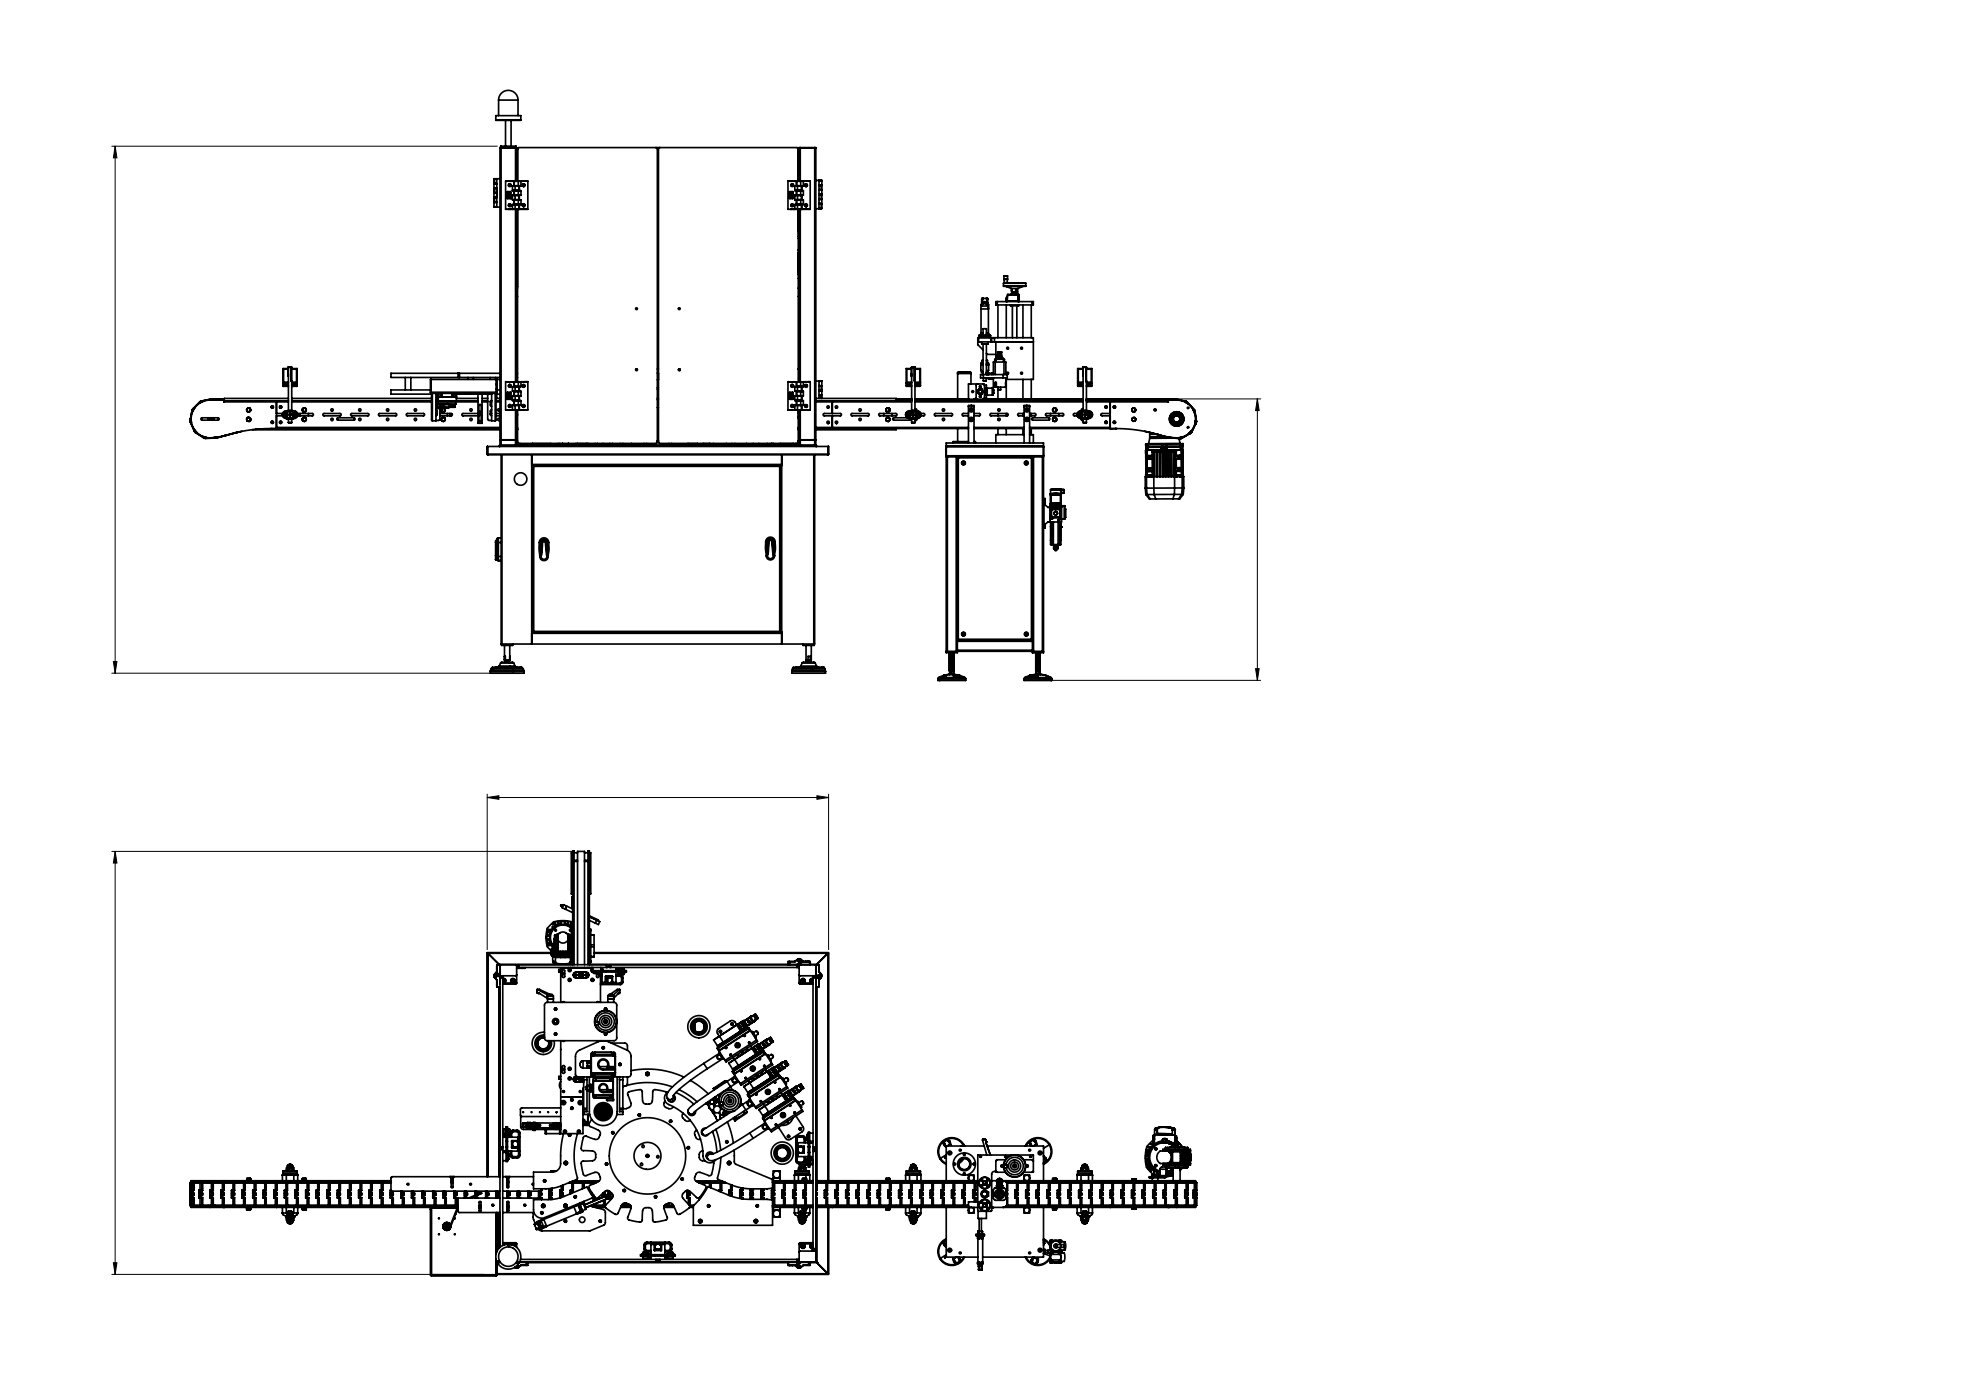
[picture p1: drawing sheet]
<svg xmlns="http://www.w3.org/2000/svg" width="594mm" height="420mm" viewBox="0 0 594 420" stroke-linecap="round" stroke-linejoin="round" font-family="sans-serif">
<g fill="none" stroke="#000" stroke-width=".3">
<path d="M33.5 43.9h115.6M34.5 43.9l.6 3.5h-1.1zM34.5 43.9v158.1M340.3 119.7h37.7M377 119.7v84.4M377 119.7l.6 3.5h-1.1zM34 198.5h1.1l-.6 3.5zM33.5 202h120.6M311.9 204.1h66.1M376.5 200.6h1.1l-.6 3.5zM146.1 239.3l3.5-.6v1.1zM146.1 238.3v46.6"/>
<path d="M146.1 239.3h102.4M245 238.7l3.5 .6-3.5 .5zM248.5 238.3v46.6M33.5 255.4h138.7M34.5 255.4l.6 3.5h-1.1zM34.5 255.4v126.9M34 378.8h1.1l-.6 3.5zM33.5 382.3h111.7"/>
</g>
<g fill="#000">
<path d="M34.5 43.9l.6 3.5h-1.1zM34 198.5h1.1l-.6 3.5zM377 119.7l.6 3.5h-1.1zM376.5 200.6h1.1l-.6 3.5zM34.5 255.4l.6 3.5h-1.1zM34 378.8h1.1l-.6 3.5z"/>
<path d="M309 137.4a.25 .25 0 0 1 .5 0 .25 .25 0 0 1-.5 0zM287.1 137.4a.25 .25 0 0 1 .5 0 .25 .25 0 0 1-.5 0zM277.7 120a.25 .25 0 0 1 .5 0 .25 .25 0 0 1-.5 0zM350 135a.25 .25 0 0 1 .5 0 .25 .25 0 0 1-.5 0zM347.4 135a.25 .25 0 0 1 .5 0 .25 .25 0 0 1-.5 0zM350.1 135a.25 .25 0 0 1 .5 0 .25 .25 0 0 1-.5 0zM347.5 135a.25 .25 0 0 1 .5 0 .25 .25 0 0 1-.5 0zM159.8 189.4a.25 .25 0 0 1 .5 0 .25 .25 0 0 1-.5 0zM233.5 139.9a.25 .25 0 0 1 .5 0 .25 .25 0 0 1-.5 0zM233.5 189.4a.25 .25 0 0 1 .5 0 .25 .25 0 0 1-.5 0zM159.8 139.9a.25 .25 0 0 1 .5 0 .25 .25 0 0 1-.5 0z"/>
<path d="M146.1 239.3l3.5-.6v1.1zM245 238.7l3.5 .6-3.5 .5z"/>
<path d="M244.4 378.5a.25 .25 0 0 1 .5 0 .25 .25 0 0 1-.5 0zM149.4 289.3a.25 .25 0 0 1 .5 0 .25 .25 0 0 1-.5 0zM244.6 289.3a.25 .25 0 0 1 .5 0 .25 .25 0 0 1-.5 0zM149.4 289.3a.25 .25 0 0 1 .5 0 .25 .25 0 0 1-.5 0zM244.7 289.3a.25 .25 0 0 1 .5 0 .25 .25 0 0 1-.5 0zM244.7 378.8a.25 .25 0 0 1 .5 0 .25 .25 0 0 1-.5 0zM244.6 378.8a.25 .25 0 0 1 .5 0 .25 .25 0 0 1-.5 0z"/>
</g>
<g fill="none" stroke="#000" stroke-width=".5">
<path d="M148.7 34.7h7.5v1.4h-7.5zM148.7 35.9h7.5zM149.5 30a2.92 2.92 0 0 1 2.9-2.9 2.92 2.92 0 0 1 2.9 2.9M149.5 30h5.8M149.5 30v4.7M151.6 36.1v7.8M153.2 36.1v7.8M155.3 30v4.7M148.1 53.7v1.3M148.1 56.5v1.3M148.1 57.9v1.3M148.1 59.3v1.3"/>
<path d="M148.1 57.9h.9M148.1 53.6h.1M148.1 57.8h.2M148.1 55h.2M148.1 56.4h.1M148.1 59.3h.1M148.1 55h.1M148.1 57.8h.1M148.2 55.1h.1M148.2 57.9h-.1M148.2 55h.1M148.2 57.8h.1"/>
<path d="M148.2 56.4h.1M148.2 55l.1 .1M148.2 55.1h.8M148.2 57.9h.8M148.3 57.8h.1M148.3 55v.1M148.3 56.5h-.2M148.3 59.3h-.2M148.3 53.7h-.2M148.3 55h.7M148.3 57.8h.6M148.3 53.7v1.3"/>
<path d="M148.3 56.5v1.3M148.3 59.3v1.3M148.3 53.6v.1M148.3 53.6h.7M148.3 53.6h-.2M148.3 59.2h.7M148.3 56.4l.7 .1M148.3 55.1h.7M148.3 57.9h-.1M148.3 59.3h.1M148.3 56.5h.1M148.3 59.3h-.1"/>
<path d="M148.6 59.2h.3zM148.6 55.1h.3zM148.6 57.9h.3zM148.6 56.4h.3zM148.9 59.2h.1M148.9 56.4h.1M148.9 58.8v.1M148.9 56.8v.1M148.9 57.9h-.6M148.9 58.8h.1M148.9 58.9h.1M148.9 56.9h.1"/>
<path d="M148.9 56.8h.1M148.9 57.9h.1M149 59.2h-.9h.2M149 55.1h-.8M149 55.1h-.1M149 59.2h-.8h.1M149 55.2l-.9-.1v1.3M149 56.4h-.8M149 56.4h-.9M149 59.3h-.7M149 53.6v8.5h.9M149 53.6h.9"/>
<path d="M149 56.5h-.7M149 53.7h-.7M149.9 44.4h5M150.2 43.9l-.1 .4M150.2 43.9v89.6M150.2 43.9h4.4M152.1 57.5h1v2.1l-1-.1zM152.2 58.3l.3-.2h-.3v.3l.3 .1M152.2 58.4l.3 .2M152.2 58.8v.1M152.2 59.1v.1M152.2 59.1h.3"/>
<path d="M152.2 58.9h.1M152.2 58.7v.1M152.2 58.8h.1M152.2 58.7h.1M152.3 59h.1M152.3 58.5l-.1 .2 .3-.1M152.3 58.7l-.1 .2M152.3 58.7h-.1M152.3 58.5h.2M152.3 57.8v.2M152.3 58.8v.1M152.3 58h.1"/>
<path d="M152.3 58.8h.1M152.4 58h.1M152.4 58.9h-.1M152.4 57.8v.2M152.4 58.8v.1M152.4 58.9h.1M152.4 58.7l-.1 .1M152.4 58.8h.1M152.4 58.7h.1M152.4 55.5v.1M152.5 57.8h-.3h.3v.2M152.5 59v.3"/>
<path d="M152.5 59h.1M152.5 59.3h.1M152.5 58h-.1M152.5 58.9h-.1M152.5 58.8h.1M152.5 58.8v.1M152.7 57.7v.1M152.7 58.3v.1M152.7 59.3h.1M152.7 59.4h.1M152.7 59.4h.3M152.7 57.8h.1"/>
<path d="M152.7 58.4h.1M152.7 59.3l.3 .1M152.7 57.7h.1M152.7 57.8l.1 .1M152.7 58.3h.1M152.7 58.4l.1 .1M152.8 58.9l-.1 .2M152.8 57.8h.1M152.8 57.7h.1M152.8 57.9h.1M152.8 58.4h.1M152.8 58.3h.1"/>
<path d="M152.8 58.5h.1M152.8 57.6v.2M152.8 58.2v.2M152.8 58.2h.1M152.9 57.7v.1M152.9 58.3v.1M152.9 57.8h-.1M152.9 55.1l-.2 .1M152.9 58.9v.2v-.2M152.9 57.7h.1M152.9 58.3h.1M152.9 57.8h.1"/>
<path d="M152.9 58.4h.1M152.9 57.7l.1 .2M152.9 58.3l.1 .2M153 57.7h.1M153 58.3h.1M153 57.8h.1M153 58.4h.1M153 59.1h.1M153 58.6h-.3l.3 .1M153 58.5v.7l-.3 .1 .3 .1M153 58.5h.1M153 58.8h.1"/>
<path d="M153 57.8v.1M153 58.4v.1M153 57.9l-.3 .1 .3 .2M153 58.8h-.3v.4l.3-.1-.3 .2M153 57.7v.1M153 57.9v.1M153 58.1v.1M153 58.3v.1M153 58v.1M153.3 55.5v.1M153.7 59.9h.8M153.7 57.1l.8 .1"/>
<path d="M153.7 55.8v1.3M153.7 58.6v1.3M153.7 55.8h.8M153.7 58.6h.1M154.1 54.3h.1M154.1 54.3h.3M154.1 54.4h.1M154.1 54.4l-2.5-.1v8.5h.8M154.1 54.4v1.4M154.1 57.2v1.4M154.1 59.9v1.5M154.2 55.7l1.2 .1"/>
<path d="M154.2 58.5h1.2M154.2 54.4v1.3M154.2 57.3v1.2M154.2 55.7h1.2M154.4 55.8h.1M154.4 57.2h.1M154.4 58.5v.1M154.4 59.9v.1M154.5 59.9h1.2h-1.2M154.5 59.9h.1M154.5 55.8l1.1 .1M154.5 58.6l1.1 .1"/>
<path d="M154.5 55.8v1.3M154.5 58.6v1.3M154.5 59.9h-.8M154.5 57.1h-.8M154.5 57.2h.1M154.5 58.6h.1M154.5 55.8h1.1M154.5 55.8h.1M154.5 58.6h1.1M154.5 55.8h-.8M154.5 58.6h-.8M154.6 44.3h-4.7v89.2"/>
<path d="M154.6 44.3h.3v10M154.6 44.3v10.1M154.6 55.8h.1M154.6 57.2h.1M154.6 58.5v.1M154.6 59.9v.1M154.6 43.9l.1 .4M154.6 43.9v.4M154.9 55.8h.1M154.9 57.2h.1M154.9 58.5v.1M154.9 59.9v.1"/>
<path d="M155.2 55.8h.1M155.2 58.5v.1M155.2 44.7v.2M155.2 57.1v.1M155.2 59.9v.1M155.4 54.3l-1.2 .1M155.4 57.2l-1.2 .1M155.4 60h-1.2M155.4 54.3h.1M155.4 57.2h.1M155.4 60h.1M155.4 57.2h.8"/>
<path d="M155.4 60h.8M155.4 55.7v.1M155.4 58.5h.1M155.4 54.4h-1.2M155.4 54.4v1.3M155.4 57.2v1.3M155.4 55.7h.8M155.4 58.5h.8M155.5 55.8h.1M155.5 57.1v.1M155.5 58.6h.1M155.5 59.9v.1"/>
<path d="M155.6 55.8h.1M155.6 58.6h.1M155.7 57.1l-1.2 .1M155.7 55.9h.1M155.7 58.7h.1M155.7 57.1h-1.2M155.7 57.1h.1M155.7 55.8v1.4M155.7 58.6v1.4M156.2 54.3h.1M156.2 55.7l-.8 .1M156.2 58.5h-.8"/>
<path d="M156.2 54.4v1.3M156.2 57.2v1.3M156.2 57.2h-.8M156.6 55.6h.1M157.1 55.9l-.1 .1M157.4 55.6h.1M157.9 54.3h-2.5M157.9 54.3h.4v8.5h-2.6M157.9 54.3l-2.5 .1M196.7 44.3l.4 .4v88.1l-.4 .2h-41.2l-.3-.4v-9.6M197.9 44.3l-.5 .4 .1 88.1 .4 .2h41.1l.4-.4v-9.6M236.8 57.5h1l-.1 2.1-.9-.1z"/>
<path d="M236.8 57.8h.4v.2zM236.8 58.3h.1M236.8 59.1h.3M236.8 58.4l.4 .1-.4 .2M236.8 58.8l.1 .1M236.8 59.1v.1M236.9 58.1h.3h-.4v.3l.3 .1-.1 .1M236.9 58.9h.1M236.9 58.8h.1M236.9 58.7l.1 .2M236.9 58.7h.1M236.9 58.6l-.1 .1"/>
<path d="M236.9 58.5v.1M237 58.9h.1M237 57.8v.2M237 58h.1M237 58.8v.1M237 58.7v.1M237 58.7h.1M237 58.8h.1M237.1 58h.1M237.1 58.8h.1M237.1 58.9h.1M237.1 55.5v.1"/>
<path d="M237.1 58.7v.1M237.1 58.8l.1 .5-.1-.3M237.2 58.8h.1M237.2 58.8l-.1 .1M237.4 55.4h.3M237.4 57.7v.1M237.4 58.3v.1M237.4 59.3h.1M237.4 59.4h.1M237.4 59.1h.1M237.4 59.3l.2 .1M237.4 57.8h.1"/>
<path d="M237.4 58.4h.1M237.4 57.8v.1M237.4 58.4v.1M237.4 57.7h.1M237.4 58.3h.1M237.4 59.3l.3 .1h-.3M237.4 57.9h.1M237.4 58.5h.1M237.4 57.6v.1M237.4 58.2v.1M237.5 57.9h.1M237.5 58.5h.1"/>
<path d="M237.5 57.6v.1M237.5 58.2v.1M237.5 57.6h-.1M237.5 58.3h-.1M237.5 58.2h-.1M237.5 57.8h.1M237.5 58.4h.1M237.5 57.7v.1M237.5 58.3v.1M237.5 55.1l-.1 .1M237.5 58.9v.2M237.5 59.1h.1"/>
<path d="M237.5 57.7h.1M237.5 58.3h.1M237.6 57.8l-.1 .1M237.6 58.4l-.1 .1M237.6 58.4h.1M237.6 57.8h.1M237.6 58.1h.1M237.6 57.7h-.1M237.6 58.3h-.1M237.6 57.7h.1M237.6 58.3h.1M237.6 59.2l-.2 .1"/>
<path d="M237.6 57.9h.1M237.6 58.5h.1M237.7 57.7l-.1 .2M237.7 58.3v.5M237.7 58.9v.2M237.7 57.8h-.1M237.7 58.4h-.1M237.7 58.5v.7l-.3 .1M237.7 58.6h-.3l.3 .1M237.7 57.8l-.1 .1M237.7 57.7h.1M237.7 58.4l-.1 .1"/>
<path d="M237.7 58.3h.1M237.7 57.8h.1M237.7 57.7v.1M237.7 57.9v.1M237.7 58.1v.1M237.7 58.3v.1M237.7 57.9l-.3 .1 .1 .1M237.7 58.8h-.3v.4l.3-.1M237.7 58l-.1 .1M237.7 58.4h.1M237.9 55.5v.1M238.3 59.9h.9"/>
<path d="M238.3 57.1l.9 .1M238.3 55.8h.8M238.3 58.6h.8M238.3 55.8v1.3M238.3 58.6v1.3M238.8 54.4h.1M238.8 54.4v1.4M238.8 57.2v1.4M238.8 59.9v1.5M238.8 54.4l-2.5-.1v8.5h.7M238.9 55.7h.1M238.9 58.5h.1"/>
<path d="M238.9 55.7h1.2M238.9 58.5h1.2M238.9 55.7l1.2 .1M239 54.3l-.2 .1M239.1 55.8h.1M239.1 57.2h.1M239.1 58.5v.1M239.1 59.9v.1M239.1 59.9h.1M239.1 55.8l1.2 .1M239.1 58.6l1.2 .1M239.1 55.8v1.3"/>
<path d="M239.1 58.6v1.3M239.1 59.9h-.8M239.1 57.1h-.8M239.2 57.2h.1M239.1 58.6h.1M239.2 55.8h1.1M239.2 55.8h-.1M239.2 58.6h1.1M239.2 55.8h-.9M239.2 58.6h-.9M239.2 44.4l.2 .3M239.4 44.7l-.5-.4h-83.4l-.3 .4v9.6"/>
<path d="M239.4 55.8h.1M239.4 58.5v.1M239.4 54.1h.2M239.4 44.7v9.7M239.4 57.2h.1M239.4 59.9v.1M239.4 54.2h.2M239.6 44.4h5M239.6 55.8h.1M239.6 57.2h.1M239.6 58.5v.1M239.6 59.9v.1"/>
<path d="M240 44.3h-.4v10M240 44.3h4.3M240 44.3v10M240 55.8h.1M240 57.1v.1M240 58.5v.1M240 59.9v.1M240.1 54.3l-1.2 .1h1.2M240.1 57.2l-1.2 .1 1.2-.1M240.1 60h-1.2h1.2M240.1 54.3v.1M240.1 57.2h.1"/>
<path d="M240.1 60h.1M240.1 57.2h.8M240.1 60h.8M240.1 55.7v.1M240.1 58.5h.1M240.1 54.4v1.4M240.1 55.7h.8M240.1 58.5h.8M240.1 57.1v1.5M240.1 59.9v1.5M240.3 57.1l-1.1 .1M240.3 59.9h-1.1"/>
<path d="M240.3 59.9h.1M240.3 57.1h.1M240.3 55.9h.1M240.3 58.7h.1M240.3 59.9h-1.2M240.3 57.1h-1.2M240.3 55.9v1.2M240.3 58.7v1.2M240.4 55.8v1.4M240.4 58.6v1.4M240.9 54.3h.1M240.9 55.7l-.8 .1"/>
<path d="M240.9 58.5h-.8M240.9 57.2h-.8M240.9 54.4v1.3M240.9 57.2v1.3M241.3 55.6h.1M241.8 55.9l-.1 .1M242.1 55.6h.1M242.6 54.3h-2.5M242.6 54.3l-2.5 .1M242.6 54.3h.3v8.5h-2.5M244.3 44.3h.3v89.2M244.3 44.3v89.2"/>
<path d="M244.6 54.1h1M245.6 57h.1M245.6 59.8h.1M245.6 54.1h.3M245.6 55.5h.8M245.6 58.3h.8M245.6 58.4h.6M245.6 55.6h.6M245.6 57h.6M245.6 59.8h.6M245.6 54.1v8.5M245.7 57h.2z"/>
<path d="M245.7 55.5h-.1M245.7 55.5h.2zM245.7 58.3h-.1M245.7 58.3h.2zM245.7 59.8h.2zM245.9 54.1h.5M245.9 54.1h-.3M246.2 55.6h.1M246.2 55.6h.2M246.2 58.4h.2M246.2 59.8h.2M246.2 57h.2h-.8"/>
<path d="M246.2 58.4h.1M246.2 56.9h.1M246.2 59.7h.1M246.2 56.9l-.6 .1M246.2 59.7h-.6M246.2 55.6v1.3M246.2 58.4v1.3M246.3 54.1h.1M246.4 55.6h.1M246.4 58.4h.1M246.4 58.3h.1M246.4 56.9h.1"/>
<path d="M246.4 55.5h.1M246.4 57h.1M246.4 54.1h.1M246.4 54.1h-.8M246.4 56.9h-.2M246.4 55.5l-.8 .1M246.4 58.3h-.8M246.4 59.8h-.8h.8M246.4 59.8h.1M246.4 54.1v.1M246.4 59.7h-.2M246.4 54.2h-.8"/>
<path d="M246.4 57h-.8M246.4 54.2v1.3M246.4 55.6v1.3M246.4 57v1.3M246.4 58.4v1.3M246.4 59.8v1.3M148.1 60.7v1.3M148.1 62l.2 .1M148.1 60.7h.9M148.1 60.6h.1M148.1 60.6h.2M148.2 60.7h-.1"/>
<path d="M148.2 60.6h.1M148.2 60.7h.8M148.3 60.6h.1M148.3 60.6h.7M148.3 62.1h.7M148.3 60.7h-.1M148.6 62.1h.3zM148.6 60.7h.3zM148.9 62.1h.1M149 60.7h-.1M149 62h-.9M149 62.1h-.8h.1"/>
<path d="M149 60.6l-.7 .1M152.4 62.8h1.3M152.4 61.6h.1M152.9 61.2h-.2M153.3 61.5v.1M153.7 61.4v1.4M153.7 62.8h.8M153.7 61.4h.1M154.2 61.3h1.2M154.2 60v1.3M154.2 60h.1M154.4 61.3v.1"/>
<path d="M154.5 62.8h.1M154.5 61.4h1.1M154.5 61.4v1.4M154.5 62.8h-2.1M154.5 61.4h.1M154.5 61.4h1.2M154.5 61.4h-.8M154.6 61.3v.1M154.6 62.8v51.8M154.9 61.3v.1M154.9 62.8v51.8M155.2 61.3v.1"/>
<path d="M155.2 62.8v51.7M155.4 61.3h.1M155.4 60v1.3M155.4 61.3h.8M155.5 61.3v.1M155.5 62.8h.2M155.7 62.7l-1.2 .1M155.7 62.8h.1M155.7 61.3v1.5M155.7 62.8h2.2M156.2 61.3h-.8M156.2 60v1.3"/>
<path d="M156.2 60h-.8M156.6 61.6v.1M157.1 61.4l-.3 .1M157.1 62h-.1M157.4 61.6h.1M237 62.8h1.3M237.1 61.6h.1M237.4 61.4l.3 .1M237.5 61.2h-.1M237.9 61.5v.1M238.3 61.4v1.4M238.3 62.8h.8"/>
<path d="M238.4 61.4h-.1M238.9 61.3h.1M238.9 61.3h1.2M239.1 61.3v.1M239.1 62.8h.1M239.1 61.4h1.2M239.1 61.4v1.4M239.1 62.8h-2.1M239.2 61.4h.1M239.2 61.4h1.1M239.2 61.4h-.9M239.4 69h.2"/>
<path d="M239.4 61.3v.1M239.4 69.2h.1M239.4 75h.2M239.4 71h.2M239.4 75.9h.2M239.4 69.3h.1M239.4 74.9h.2M239.4 71.6h.2M239.4 75.7h.2M239.4 62.8v51.8M239.5 69.3v1.7M239.5 69.2v.1"/>
<path d="M239.5 69.2v1.8M239.5 69.8h.1M239.5 70.5h.1M239.6 61.3v.1M239.6 62.8v51.8M240 61.3v.1M240 62.8v51.7M240.1 61.3h.1M240.1 61.3h.8M240.2 62.8h.2M240.3 61.4h.1M240.3 62.7l-1.2 .1"/>
<path d="M240.3 61.4v1.3M240.4 62.8h.1M240.4 62.8h2.2M240.4 61.3v1.5M240.9 61.3h-.8M240.9 60h-.8M240.9 60v1.3M241.3 61.6v.1M241.8 62h-.1M242.1 61.6h.1M244.6 62.6h1M245.6 61.1h.8"/>
<path d="M245.6 61.1l.6 .1M245.7 61.1h-.1M245.7 61.1h.2zM246.2 61.2h.1M246.2 61.2h.2M246.2 62.6h-.6M246.2 62.5v.1M246.2 61.2v1.3M246.2 62.5l-.6 .1M246.4 61.2h.1M246.4 61.1h.1M246.4 61.1h-.8"/>
<path d="M246.4 62.5h-.2M246.4 62.5l-.2 .1M246.4 61.2v1.3M154.9 86h.3M154.9 86.4h.3M154.9 88.9h.3M239.4 86.4h.2M239.4 88.9h.2M239.4 82.4h.2M239.4 83.5h.2M294.1 92.7h2.1M294.1 100h.7"/>
<path d="M294.4 91.2v.6h1.8M294.4 90.9h.2M294.4 89.7h.2M294.4 91.2h.2M294.4 89.7v1.2M294.4 90.9v.1M294.4 91v.1M294.4 91h.4M294.4 89.5h.4M294.4 89.6h.4M294.4 89.5v.1M294.4 89.6v.1"/>
<path d="M294.4 91.1v.1M294.4 91.1h.4M294.4 91.1h.1M294.5 89.5h.3M294.5 89.5h-.1M294.6 91.2v.2h-.5v9.2M294.6 90.9l.2 .1M294.6 89.7v1.2M294.6 91.2h.1M294.8 91v.1M294.8 89.5v.1M294.8 89.6l-.2 .1"/>
<path d="M294.8 91.1l-.1 .1M294.8 91.1h.1M294.8 89.5h.1M294.8 89.5h.9M295.7 89.5h.4M295.7 89.5h.1M295.7 91.1l.2 .1M295.7 91.1h.4M295.7 91.1h.1M295.8 100h.4M295.8 89.5h.3M295.8 89.6l.1 .1"/>
<path d="M295.8 89.5v.1M295.8 91l-.1 .1M295.8 91h.3M295.9 91.2h.1M295.9 89.7h.3M295.9 90.9h.3M295.9 91.2h.3M295.9 89.7v1.2M295.9 91.2v.2h.5M295.9 90.9l-.1 .1M296.1 89.5l.1 .2M296.1 91.1l.1 .1"/>
<path d="M296.1 91.1h.1M296.1 89.5l-.3 .1M296.1 91v.1M296.2 91.4h.1M296.2 89.7v1.2M296.2 91.2v1.5M296.2 90.9l-.1 .1M296.2 91.4v1.3M296.2 92.7h.1M296.2 100h.1M296.2 100v.6M296.2 100h.2"/>
<path d="M296.2 92.7h.2M296.4 91.4v9.2M296.4 92.7h.1M296.4 100h.1M296.4 91.4v1.3M296.4 100v.6M299 90.5h-.4v1h.4M299 90.5v1M299 90.5h10.4M299 91.5h10.4M299.2 91.5v9.8M300.9 85.8h6.7"/>
<path d="M300.9 85h6.7M300.9 85v.8M301 83.7v.1M301 82.8h1.1M301 83.7h1.1M301 82.8v.9M301 83.8l.1 1h.9l.1-1M301 83.8h1.1M301.3 84.8v.1M301.6 85.9h.1M301.7 90.3h3.9M301.7 91.5v9.8"/>
<path d="M301.8 86l1.5 .6M301.8 84.8v.1M301.8 89.1l-.1 1.4M301.8 89.1h.1M301.8 89.1l.2 .1M301.8 89.1v1.4M302 89.2v1.3M302.1 83.7v.1M302.1 82.8v.9M302.2 88.4l-.4 .7M302.2 88.4l.1 .1M302.3 88.5l-.3 .7"/>
<path d="M302.3 88.5h2.9M303 91.5v.2h2.5v-.2M303.1 88.3h2.3M303.1 88.3h.1M303.3 86.6h1.8M303.3 86.6v.3M303.3 86.9v.3zM303.4 87.8v.3M303.4 88.2h1.6M303.4 87.8h1.6M303.4 87.8h.1M303.4 88.1v.1"/>
<path d="M303.4 88.3h.1M303.4 88.2l.1 .1M303.6 91.7v9.6M303.7 87.6v.1M304.6 87v.1M304.7 87.6v.1M304.9 91.7v9.6M305 88.3h.1M305 87.8v.5h-1.6M305.1 86.6v1h-1.8v-.4M305.2 88.3l.2 .1M305.2 88.3l-3 .1"/>
<path d="M305.2 88.3h.2M305.2 88.5v2M305.4 88.4l-.2 .1M305.4 88.4v.1M305.4 88.3l.2 .2M305.4 88.3h.1M305.4 88.5h.2M305.4 88.5v2M305.6 88.5v2M306.7 91.5v9.8M306.8 85.9l-1.7 .7M307.6 85v.8"/>
<path d="M309.2 91.5v9.8M309.4 90.5h.5v1h-.5M309.4 90.5v1M63.4 119.7h.1M63.4 119.7l.5 .2M63.4 119.7l-3.1 .6M63.5 119.7h.1M63.5 119.7h3.7M63.8 119.9l-.6 .1M63.8 119.9h.1M63.9 119.7h.1M63.9 119.9l.1 .1"/>
<path d="M63.9 119.9h.1M63.9 119.9h-.1M63.9 119.7l.3 .3M64.2 120h.1M66.4 120l.3-.2 .3 .2M66.4 120h.1M66.7 119.7l.5 .3M66.7 119.7h-3M67 120h.1M67.1 119.7h.1M67.2 120h.1M67.2 120v.1"/>
<path d="M67.2 119.7h-.3M84.8 114.9h1.7M84.8 115.7h1.7M85.2 115.2l.9-.1 .2 .2-1 .2zM85.6 115.1l.1 .2 .1-.2M86.4 110.6h-1.6l.1 5.1 1.6 .2M86.4 110.2v.1M86.4 112.8h.1M86.4 110.8h-1.4v3.9h1.5M86.4 110.3v2.5M86.4 110.3h.1M86.5 110.2h.1"/>
<path d="M86.5 112.2v.1M86.5 110.2v13M86.5 119.5h-19.3v.7M86.5 110.2h-.1M86.7 110.1h.3M86.7 110.1v.1M86.8 110.1l-.3 .1M87 110.1v.1M87.1 110.1h-.2M87.1 110.1l.1 .1M87.3 110.2h-.8M87.3 110.2h.2"/>
<path d="M87.3 110.2v4.1h.2M87.3 114.2h.2M87.5 110.6h1.6v5.2l-1.6 .1M87.5 114.2v.1M87.5 110.2v4M87.5 114.3v8.9M87.5 119.5h41.9M87.5 114.9h1.6M87.5 110.8h1.4v3.9h-1.4M87.5 115.7h1.6M87.7 115.2l.9-.1 .2 .2-1 .2zM88.1 115.1l.1 .2 .1-.2"/>
<path d="M121.5 113.2v3.8M123.2 113.2v3.8M129.1 117.7l.3 .3M129.1 117.7h20M129.1 117h-11.9v1.2h12.2M129.2 113.8l.1 4M129.2 117h.1M129.3 113.8l.1 4.2M129.4 118h.2v8.2M129.4 118v8l.2 .2M129.4 118h19.3M130.7 118v8.2h-1.1"/>
<path d="M131.1 118v1.1h.5M131.1 119.1h5.7v1.2h-5.7zM131.3 119.4l.1 .3-.1 .3zM131.3 119.5v.4zM131.3 119.3v.7M131.4 119.5v.4M131.6 119.1h4.8M131.6 118v1.1M131.7 119.1h.1M136.2 119.1h.1M136.4 118v1.1M136.8 119.5h6.5"/>
<path d="M136.9 118v1.1h-.5M136.9 118.2h.5M137.4 112h.4M137.4 113.2h.4M137.4 118.2h.4M137.4 112h-20.2v1.2h20.2M137.4 112v1.2M137.4 118v.2M137.8 112h12.1M137.8 112v1.2M137.8 118v.2M137.8 113.2h12.1"/>
<path d="M140.3 113.2v.6M141.9 113.2v.6M143.3 118.2v8.8h1.3v-8.8M144.6 119.5h1.6M146.3 118.2l-.1 7.6 .4 .3h.8M146.9 113.2v.6M147.4 118v8.2h1.1M147.8 118l-.4 .2h-9.6M148.6 113.2v.6M148.7 118h-.2v8.2M148.7 118v7.9l-.2 .3M148.7 119.4h.3"/>
<path d="M148.7 119.5h.3M148.7 118.2h1.2M148.7 119.5h1.2M148.8 117.7l-.1 .3M148.8 115.3h.1M148.8 116.6h.1M148.8 113.8v3.9M148.8 115.4h.1M148.8 117h.1M148.9 117.7l-.1 .1M148.9 116.7h-.1M148.9 113.9h-.1"/>
<path d="M148.9 115.3h-.1M148.9 116.8h-.1M149 119.5h-.3M149 118.2v1.3M149.1 117.7l-.4 .3M149.1 113.8v3.9M149.1 117h.8M149.9 113.8h-20.8v3.9M151.8 114.5h2.3M152.1 117.7l1 .1v2l-1-.1zM152.2 118.5l.3-.2h-.3v.3l.3 .1M152.2 119.3h.3"/>
<path d="M152.2 119v.1M152.2 119.3v.1M152.2 118.6l.3 .1M152.2 119.1h.1M152.2 119h.1M152.2 119.1v.1M152.2 118.9v.1M152.2 119.2h.1M152.2 118.9h.1M152.3 119.1h.1M152.3 118.7l-.1 .2 .3-.1M152.3 118.9l-.1 .2"/>
<path d="M152.3 118.9h-.1M152.3 118.7h.2M152.3 118.1v.1M152.3 119v.1M152.3 118.2h.1M152.3 119h.1M152.4 118.2v.1M152.4 119.1h-.1M152.4 119v.1M152.4 119.1h.1M152.4 118.1v.1M152.4 118.9l-.1 .1"/>
<path d="M152.4 119h.1M152.4 118.3h.1M152.4 118.9h.1M152.4 118.2h.1M152.4 115.7v.1M152.5 119.1h-.1M152.5 119.1h.1M152.5 118.1l-.3-.1h.3v.2M152.5 119.2v.3M152.5 119.2h.1M152.5 119.5h.1M152.5 118.2l-.1 .1"/>
<path d="M152.5 119h.1M152.5 118.2h.1M152.5 118.7v.1M152.5 119v.1M152.7 117.9v.1M152.7 118.2l.3-.1v.3zM152.7 118.5v.1M152.7 119.5h.1M152.7 119.6v.1M152.7 118h.1M152.7 118.6h.1M152.7 119.6l.3 .1"/>
<path d="M152.7 119.3h.3M152.7 119.5l.3 .1M152.7 117.9h.1M152.7 118l.1 .1M152.7 118.5h.1M152.7 118.6l.1 .1M152.8 118h.1M152.8 118.6h.1M152.8 117.9h.1M152.8 118.5h.1M152.8 118.6v.1M152.8 118.1h.1"/>
<path d="M152.8 118.7h.1M152.8 117.8v.2M152.8 118.4v.2M152.8 117.8v.1M152.8 118.4v.1M152.9 117.9l-.1 .1M152.9 118.6h-.1M152.9 115.4h-.2M152.9 119.1v.2v-.2M152.9 117.9h.1M152.9 118.5h.1M152.9 118h.1"/>
<path d="M152.9 118.6v.1M152.9 118.6h.1M152.9 117.9l.1 .2M152.9 118.6l.1 .1M152.9 118.5v.1M153 117.9h.1M153 118.5h.1M153 119.4l-.3 .1M153 118h.1M153 118.6h.1M153 118.1h.1M153 118.7h.1"/>
<path d="M153 119.1l-.3 .2M153 119.3h.1M153 118.8h-.3l.3 .1M153 118.7v.7M153 119h.1M153 118v.1M153 118.6v.1M153 118.5v.1M153 119h-.3v.4h.3M153 117.9v.1M153 118.4h.1M153 119.4l-.3 .1 .3 .2"/>
<path d="M153.3 115.7v.1M153.7 117.3l.8 .1M153.7 116l.8 .1M153.7 116v1.3M153.7 118.8v1.3M153.7 118.8h.1M154.1 114.5v.1M154.1 114.5h.3M154.1 114.6h.1M154.1 114.6l-2.5-.1v8.5h.8M154.1 114.6v1.4M154.1 117.4v1.4"/>
<path d="M154.2 115.9l1.2 .1M154.2 118.7l1.2 .1M154.2 114.6v1.3M154.2 117.5v1.2M154.2 115.9h1.2M154.2 118.7h1.2M154.4 116h.1M154.4 117.4h.1M154.4 118.7v.1M154.5 117.3v.1M154.5 116.1h1.1M154.5 118.8l1.1 .1"/>
<path d="M154.5 116.1v1.2M154.5 118.8v1.3M154.5 117.3h-.8M154.5 116h.1M154.5 118.8h.1M154.5 118.8l1.2 .1M154.5 116h1.1M154.5 116h-.8M154.5 118.8h-.8M154.6 116h.1M154.6 117.4h.1M154.6 118.7v.1"/>
<path d="M154.9 112h.3M154.9 116h.1M154.9 117.4h.1M154.9 118.7v.1M154.9 113.2h.3M155.2 116h.1M155.2 117.4h.1M155.2 118.8h.1M155.4 114.5l-1.2 .1M155.4 117.4l-1.2 .1M155.4 114.5v.1M155.4 117.4h.1"/>
<path d="M155.4 117.4h.8M155.4 116h.1M155.4 118.7h.1M155.4 114.6h-1.2M155.4 114.6v1.3M155.4 117.4v1.3M155.4 115.9h.8M155.4 118.7h.8M155.5 116h.1M155.5 117.3v.1M155.5 118.8h.1M155.6 116l.1 .1"/>
<path d="M155.7 117.3l-1.2 .1M155.7 117.3h-1.2M155.7 117.3h.1M155.7 116v1.4M155.7 118.8v1.4M156.2 114.5h.1M156.2 115.9l-.8 .1M156.2 118.7l-.8 .1M156.2 117.4h-.8M156.2 114.6v1.3M156.2 117.4v1.3M156.6 115.8v.1"/>
<path d="M157.1 116.2h-.1M157.4 115.8h.1M157.9 114.5h-2.5M157.9 114.5l-2.5 .1M157.9 114.5h.4v8.5h-2.6M190.7 110.7h.3M197.1 119.5h.3M197.1 119.9h.3M197.1 116.3h.3M197.1 116.7h.3M197.1 110.7h.3M197.1 111.9h.3"/>
<path d="M197.1 113.9h.3M203.6 110.7h.2v.5M236.4 114.5h2.4M236.8 117.7l1 .1-.1 2-.9-.1zM236.8 118h.4v.2zM236.8 118.5h.1M236.8 119.3h.3M236.8 119v.1M236.8 119.3v.1M236.8 118.6l.4 .1M236.9 118.4l.3-.1h-.4v.3l.3 .1-.1 .1M236.9 119.1h.1"/>
<path d="M236.9 119h.1M236.9 119.2h.1M236.9 118.9l.1 .2M236.9 118.9h.1M236.9 118.8l-.1 .1M236.9 118.7v.1M237 119.2h.1M237 118.1v.1M237 119.1h.1M237 118.2h.1M237 119h.1M237 119.1v.1"/>
<path d="M237 119v.1M237 118.3h.1M237.1 119h-.1M237.1 118.2h.1M237.1 118.9h.1M237.1 119h.1M237.1 118.2v.1M237.1 119.1h.1M237.1 115.7v.1M237.1 118.9v.1M237.1 119l.1 .5-.1-.3M237.2 119h.1"/>
<path d="M237.2 118.7v.1M237.2 119v.1M237.2 119.1h-.1M237.2 118.8l-.4 .1M237.4 118.2l.3-.1zM237.4 119.3h.1M237.4 119.3h.3M237.4 117.9v.1M237.4 118.5v.1M237.4 119.5h.1M237.4 119.6v.1M237.4 119.5l.2 .1"/>
<path d="M237.4 118v.1M237.4 118.7h.1M237.4 117.9h.1M237.4 118.5h.1M237.4 119.5l.3 .2-.3-.1M237.4 119.1l.3 .2M237.4 118h.1M237.4 118.6h.1M237.4 118.6l.1 .1M237.5 118.1h.1M237.5 118.7h.1M237.5 117.9h-.1"/>
<path d="M237.5 118.5h-.1M237.5 115.5v.4M237.5 117.9v.1M237.5 118.6h.1M237.5 115.4h-.1M237.5 119.3h.1M237.5 119.1v.2M237.5 118.5v.1M237.5 117.9h.1M237.5 118.5h.1M237.6 118l-.1 .1M237.6 118.6l-.1 .1"/>
<path d="M237.6 118.6h.1M237.6 118h.1M237.6 118.3l.1 .1M237.6 117.9h.1M237.6 118.5h.1M237.6 117.9h-.1M237.6 118.5h-.1M237.6 118.1h.1M237.6 118.7h.1M237.7 118.6v.4M237.7 117.9l-.1 .2M237.7 118h-.1"/>
<path d="M237.7 118.6h-.1M237.7 118.7v.7l-.3 .1M237.7 118.8h-.3l.3 .1M237.7 118l-.1 .1M237.7 117.9h.1M237.7 118.6l-.1 .1M237.7 118.5v.1M237.7 119h-.3v.4h.2l-.2 .1M237.7 117.9v.1M237.7 118.4h.1M237.7 118.6h.1M237.7 118h.1"/>
<path d="M237.7 115.6l-.2 .1M237.9 115.7v.1M238.3 117.3l.9 .1M238.3 116v1.3M238.3 118.8v1.3M238.3 116l.8 .1M238.4 118.8h-.1M238.8 114.5v.1M238.8 114.5h.2M238.8 114.6h.1M238.8 114.6v1.4M238.8 117.4v1.4"/>
<path d="M238.8 114.6l-2.5-.1v8.5h.7M238.9 115.9h.1M238.9 118.7h.1M238.9 116h.1M238.9 115.9h1.2M238.9 118.7h1.2M238.9 116h1.2M238.9 118.7l1.2 .1M239.1 116h.1M239.1 117.4h.1M239.1 118.7v.1M239.1 117.3l.1 .1"/>
<path d="M239.1 116.1h1.2M239.1 118.8l1.2 .1M239.1 116.1v1.2M239.1 118.8v1.3M239.1 117.3h-.8M239.2 116h.1M239.1 118.8h.1M239.2 116h1.1M239.2 118.8h1.1M239.2 116h-.9M239.2 118.8h-.9M239.4 116h.1"/>
<path d="M239.4 117.4h.1M239.4 118.7v.1M239.4 110.6h.2M239.4 110.8h.2M239.6 116h.1M239.6 117.4h.1M239.6 118.8h.1M240 116h.1M240 117.4h.1M240 118.8h.1M240.1 114.5l-1.2 .1M240.1 117.4l-1.2 .1 1.2-.1"/>
<path d="M240.1 114.5v.1M240.1 117.4h.1M240.1 117.4h.8M240.1 115.9v.1M240.1 118.7v.1M240.1 114.6h-1.2M240.1 114.6v1.4M240.1 115.9h.8M240.1 118.7h.8M240.1 117.3v1.5M240.3 117.3l-1.1 .1M240.3 116h.1"/>
<path d="M240.3 118.8h.1M240.3 117.3h.1M240.3 116v.1M240.3 118.8v.1M240.3 117.3h-1.2M240.3 116.1v1.2M240.3 118.9v1.2M240.4 116v1.4M240.4 118.8v1.4M240.9 114.5h.1M240.9 115.9l-.8 .1M240.9 118.7l-.8 .1"/>
<path d="M240.9 114.6v1.3M240.9 117.4v1.3M240.9 117.4h-.8M241.3 115.8v.1M241.8 116.2h-.1M242.1 115.8h.1M242.6 114.5h-2.5M242.6 114.5h.3v8.5h-2.5M242.6 114.5l-2.5 .1M244.6 114.3h1M244.6 119.5h24.1v.7M245.6 117.2h.1"/>
<path d="M245.6 114.3h.3M245.6 115.7l.8 .1M245.6 115.7h.8M245.6 118.5h.8M245.6 115.8h.6M245.6 117.2h.6M245.6 114.3v5.2M245.7 117.2h.2zM245.7 118.5h-.1M245.7 118.5h.2zM245.7 115.7h-.1M245.7 115.8h.2z"/>
<path d="M245.9 114.3h.5M245.9 114.3h-.3M246.2 115.8h.1M246.2 115.8h.2M246.2 118.6h.2M246.2 117.2h.2l-.8 .1 .8-.1M246.2 118.6h.1M246.2 117.1v.1M246.2 117.1l-.6 .1M246.2 115.8v1.3M246.2 118.6v.9M246.3 114.3h.1"/>
<path d="M246.4 115.8h.1M246.4 118.6h.1M246.4 118.5h.1M246.4 117.2h.1M246.4 114.3h.1M246.4 114.3l-.8 .1M246.4 117.1l-.2 .1M246.4 115.8h-.8M246.4 118.5l-.8 .1h.6M246.4 117.1h.1M246.4 114.3v.1M246.4 118.6h-.2"/>
<path d="M246.4 117.1h-.2M246.4 114.4h-.8M246.4 114.4v1.3M246.4 115.8v1.3M246.4 117.2v1.3M246.4 118.6v.9M268.7 119.7h4.7M268.7 119.7h1.2M269.6 120l.3-.2 .3 .2M269.6 120h.1M269.9 119.7l.5 .3M270.2 120h.1"/>
<path d="M270.3 119.7h.1M270.3 119.7l.3 .3M270.4 120h.1M270.4 120l.1 .2zM270.6 120h.1M271.7 114.9h1.7M271.7 115.7h1.7M272.1 115.2l.9-.1 .2 .2-1 .2zM272.5 115.1l.1 .2 .1-.2M272.7 120h.1M273.1 119.7l.2 .1zM273.1 119.7h-3"/>
<path d="M273.3 110.6h-1.6v5.1l1.7 .2M273.3 112.8h.1M273.3 110.8h-1.4v3.9h1.5M273.3 110.3v2.5M273.3 110.3h.1M273.3 119.7h.1M273.3 110.2h.1M273.4 120h-.7M273.4 112.2v.1M273.4 110.2v13M273.4 110.2l-.1 .1M273.5 110.1l-.1 .1"/>
<path d="M273.5 110.1h.1M273.6 110.1h.3M273.6 110.1v.1M273.9 110.1v.1M273.9 110.1h-.1M273.9 110.1l.1 .1M274.2 110.2h-.8M274.2 110.2h.2M274.2 110.2v4.1h.2M274.2 114.2h.2M274.4 110.6h1.6v5.2l-1.6 .1M274.4 114.2v.1"/>
<path d="M274.4 110.2v4M274.4 114.3v8.9h.1M274.4 119.7h16M274.4 119.7h1.8M274.4 114.9h1.6M274.4 110.8h1.4v3.9h-1.4M274.4 115.7h1.6M274.6 115.2l.9-.1 .2 .2-1 .2zM275 115.1l.1 .2 .1-.2M275.9 120h.1M275.9 120l.3-.2 .4 .2M276.2 119.7l.5 .3"/>
<path d="M276.6 120h.1M276.6 119.7h.1M276.7 119.7l.3 .3M276.7 119.7h.1M276.7 120h.1M276.7 120l.1 .2zM277 120h.1M279.1 120l.3-.2 .3 .2M279.1 120h.1M279.4 119.7l.5 .3M279.4 119.7h-2.9M279.7 120h.1"/>
<path d="M279.8 119.7h.1M279.8 119.7l.3 .3M279.9 120h.1M279.9 120l.1 .2M280.1 120h.1M282.6 119.7l.5 .3M282.6 119.7h-3M282.9 120l-.3-.2-.3 .2M282.9 120h.1M283 119.7h.1M283 119.7l.3 .3M283.1 120h.1"/>
<path d="M283.3 120h.1M285.4 120l.4-.2 .3 .2M285.4 120h.1M285.8 119.7l.4 .3M285.8 119.7l.5 .3M285.8 119.7h-3M286.2 119.7h.1M286.2 119.7l.3 .3M286.2 120h.1M286.3 120v.2zM286.5 120h.1M287.1 111.8l.3-.2h3.5l.3 .2"/>
<path d="M287.1 111.8h4.1M287.1 111.8v.3h4.1M287.1 112.1v7.6M288.6 120h.1M288.6 120l.3-.2 .4 .2M288.9 119.7l.5 .3M288.9 119.7h-2.9M289.3 120h.1M289.3 119.7h.1M289.4 119.7l.2 .3M289.4 119.7l.3 .3M289.4 119.7h.1"/>
<path d="M289.4 120h.1M289.4 120l.1 .2M289.7 120h.1M290.4 119.7h-1.2M291.2 111.8l-.1 3.4M292.4 120l-.3-.2-.3 .2M292.4 120h.1M292.6 120h.1M292.6 120l-.2-.2 .2 .2M292.6 120l.1 .2-.1-.2M292.7 119.8l.1 .2zM292.8 120h.1"/>
<path d="M293.1 115.2l-.4 .4v3.8l.4 .4M293.2 102.6h.2M293.4 117.8a.58 .58 0 0 0 1 0M293.4 117.2a.57 .57 0 0 1 1 0M293.4 117.2a.58 .58 0 0 1 1 0M293.4 117.9a.67 .67 0 0 0 1 0M293.4 117.8v.1M293.4 117a.67 .67 0 0 1 1 0M293.4 118.1l.5 .2 .5-.2M293.4 116.8a.83 .83 0 0 0 0 1.3M293.4 101.3h-.2v2.1l1.6 1.6M293.4 101.3v1.3"/>
<path d="M293.4 116.8v1M293.4 117.9v.2M293.4 102.6h3.7M293.4 101.3h3.7M293.5 101.2h3.5M293.5 100.7h3.5M293.5 101.2l.1 .1M293.5 100.7v.5M293.5 116.7l-.1 .1M293.5 116.7h.8M293.5 116.7h.1M294.1 109.5h.7z"/>
<path d="M294.3 116.7l.1 .1M294.3 116.7h.1M294.4 103.2h1.8M294.4 102.6v.6M294.4 103.2h.1M294.4 103.2h1.7M294.4 117v.2M294.4 116.8a.83 .83 0 0 1 0 1.3M294.4 116.8v.2M294.4 117.2v.9M294.6 111.7v.7zM294.6 111.7h.1"/>
<path d="M294.7 111.6v.8M294.8 115.2l.4 .4M294.8 109h-.7v2.1h.2v.5h.5M294.8 108.1h-.4v.9M294.8 100.6v-2h1v2M294.8 103.2v9.2M294.9 114.2h.8M294.9 112.4h-.9v1h6.8M294.9 112.4v1.8M294.9 112.4h5.9M295 120l.3-.2 .3 .2M295 120h.1"/>
<path d="M295 115.2h-4.6v4.6l4.6-.1M295 115.2h.1M295 119.7h.3M295 119.7h29.8M295.2 115.6h.6v3.8h-.6M295.2 115.6v3.8l-.4 .4M295.3 119.7l.5 .3M295.7 113.4v.8M295.7 119.7h.1M295.7 119.7l.3 .3M295.8 109.5h.6zM295.8 109h.6v2.1h-.1v.5h-.5"/>
<path d="M295.8 108.1h.3v.9M295.8 103.2v9.2M295.8 106l.3 .3h2.5M295.8 120h.1M295.8 120l.1 .2zM295.8 112l.4 .2M295.8 111.8l.8 .2M296 120h.1M296 116.4h-.5v2.1h.5M296 118.5h1.5M296 116.4h1.5M296 116.4v2.1"/>
<path d="M296.1 113.4h.1M296.2 112.2l.2-.2 .2 .4M296.2 112.2h.1M296.2 103.2h-.1M296.2 112.3l-.1 .1M296.2 112.3l.2 .1M296.2 112.3v.1M296.2 113.4h.1M296.2 102.6v.6M296.4 112h1.5M296.5 113.4h-.3M296.6 113.4l-.2 .3-.2-.3"/>
<path d="M297 101.2l-.1 .1M297 100.7v.5M297.1 102.6h.3M297.1 101.3h.3M297.1 101.3v1.3M297.4 102.6h.8M297.4 101.3h.8M297.4 101.3v1.3M297.4 112.4v-.4v.4M297.4 113.4v.3v-.3M297.5 116.4h.3v.6h.2v1h-.2v.5h-.3M297.5 116.4v2.1"/>
<path d="M297.9 113.4v2.8h.5M297.9 113.7h-1.5M298.1 120l.4-.2 .3 .2M298.1 120h.1M298.2 102.6h11.7M298.2 101.3h11.7v12.5h-8.3M298.2 101.3v1.3M298.3 108.6v-.8h2.9v.8M298.4 114.9l.1-.2 .2 .1 .1 1.4M298.4 114.9v1.3M298.4 116.2h.4M298.4 114.9h.1"/>
<path d="M298.4 108.6h-.5v3.8M298.4 108.6v3.8M298.4 108.6h2.6M298.4 108l.1 .4zM298.5 119.7l.4 .3M298.5 119.7l.5 .3M298.5 119.7h-3M298.5 114.9v1.3M298.6 102.6v5.2M298.6 114.7l-.1 .2M298.7 107.5h2.1M298.7 107.5l.2-.1h1.7l.2 .1"/>
<path d="M298.7 107.5v.3M298.8 116.2h2.7M298.8 120h.1M298.9 119.7h.1M298.9 119.7l.3 .3M298.9 120h.1M299.1 106.9v.3h1.3v-.3M299.1 106.9h.1M299.1 106.9h.2M299.2 105.6h1.1M299.2 105.6h.1M299.2 106.2h1.1"/>
<path d="M299.2 106.2v.7M299.2 120h.1M299.2 107.2l1.1 .1zM299.2 107.2h.1M299.2 107.3v.1M299.2 116.2v3.5M299.3 105.8h.9M299.3 105.8v.3M299.3 106.9h-.2M299.3 106.9h.2M299.3 106.9h.5M299.3 105.7l.1 .1"/>
<path d="M299.4 105.8h.7M299.4 105.8h.1M299.4 116.2v.7h.7v-.7M299.5 106.9v.3M299.8 106.9h-.3M299.8 106.9h.4M299.8 106.9h.5M300.1 105.8h.1M300.1 105.7v.1M300.2 106.9v.3M300.2 105.8v.3M300.2 107.2h.1"/>
<path d="M300.2 107.3v.1M300.3 106.1l-1.1 .1M300.3 106.1v.1M300.3 106.9h-.1M300.3 106.9h.1M300.3 105.6h.1M300.3 106.2v.7M300.8 112.4h1.2v1h-1.2M300.8 107.5v.3M300.8 112.4v1M301 108v.4zM301 108.6h.6v3.8"/>
<path d="M301 108.6v3.8M301.3 120h.1M301.3 120l.3-.2 .4 .2M301.5 114.9v1.3M301.6 114.7l-.1 .2zM301.6 113.4l-.1 2.8M301.6 119.7l.5 .3M301.6 119.7h-2.9M301.7 113.8v5.9M302 120h.1M302 119.7h.1M302.1 119.7l.2 .3"/>
<path d="M302.1 119.7l.3 .3M302.1 119.7h.1M302.1 120h.1M302.1 120l.1 .2-.1-.2M302.4 120h.1M304.5 120l.3-.2 .3 .2M304.5 120h.1M304.8 119.7l.5 .3M304.8 119.7h-2.9M305.1 120h.1M305.2 119.7h.1M305.2 119.7l.3 .3"/>
<path d="M305.3 120h.1M305.3 120l.1 .2zM305.5 120h.1M306.7 113.8v5.9M307.7 120h.1M307.7 120l.3-.2 .3 .2M308 119.7l.5 .3M308 119.7h-3M308.3 120h.1M308.4 119.7h.1M308.4 119.7l.3 .3M308.5 120h.1"/>
<path d="M308.7 120h.1M309.2 113.8v5.9M310.8 120l.4-.2 .3 .2M310.8 120h.1M311.2 119.7l.4 .3M311.2 119.7l.5 .3M311.2 119.7h-3M311.5 120h.1M311.6 119.7h.1M311.6 119.7l.3 .3M311.6 120h.1M311.7 120h-.1"/>
<path d="M311.7 120v.2l-.1-.2M311.9 120h.1M314 120h.1M314 120l.3-.2 .4 .2M314.3 119.7l.5 .3M314.3 119.7h-2.9M314.7 120h.1M314.7 119.7h.1M314.8 119.7l.2 .3M314.8 119.7l.3 .3M314.8 119.7h.1M314.8 120h.1"/>
<path d="M314.8 120l.1 .2zM315.1 120h.1M317.2 120h.1M317.2 120l.3-.2 .3 .2M317.5 119.7l.5 .3M317.5 119.7h-2.9M317.8 120h.1M317.9 119.7h.1M317.9 119.7l.3 .3M318 120h.1M318.2 120h.1M320.4 120l.3-.2 .3 .2"/>
<path d="M320.4 120h.1M320.7 119.7l.5 .3M320.7 119.7h-3M321 120h.1M321.1 119.7h.1M321.1 119.7l.3 .3M321.2 120h.1M321.2 120l.1 .2zM321.4 120h.1M323.1 114.9h1.7M323.1 115.7h1.7M323.5 115.2l.9-.1 .2 .2-1 .2z"/>
<path d="M323.5 120l.4-.2 .3 .2M323.5 120h.1M323.9 119.7l.4 .3M323.9 119.7l.5 .3M323.9 119.7h-3M323.9 115.1l.1 .2 .1-.2M324.2 120h.1M324.3 119.7h.1M324.3 119.7l.3 .3M324.3 120h.1M324.4 120v.2zM324.6 120h.1"/>
<path d="M324.7 110.6h-1.6v5.1l1.7 .2M324.7 112.8h.1M324.7 110.8h-1.4v3.9h1.5M324.7 110.3v2.5M324.7 110.3h.1M324.8 110.2v13M324.8 112.2v.1M324.8 119.7h-.7M324.9 110.1l-.2 .2M324.9 110.1h.2M325 110.1h.3M325 110.1v.1"/>
<path d="M325.3 110.1v.1M325.3 110.1h-.1M325.3 110.1l.2 .1M325.6 110.2h-.8M325.6 110.2h.2M325.6 110.2v4.1h.2M325.6 114.2h.2M325.8 114.2v.1M325.8 110.2v4M325.8 114.3v8.9M325.8 119.7h26.6M325.8 119.7h1.2"/>
<path d="M325.8 110.6h1.6v5.1h-1.6M325.8 114.9h1.6M325.8 110.8h1.4v3.9h-1.4M326 115.2l.9-.1 .2 .2-1 .2zM326.4 115.1l.1 .2 .1-.2M326.7 120h.1M326.7 120l.3-.2 .4 .2M327 119.7l.5 .3M327.4 120h.1M327.4 115.7l-.1 .2h-1.5M327.4 119.7h.1M327.5 119.7l.2 .3"/>
<path d="M327.5 119.7l.3 .3M327.5 119.7h.1M327.5 120h.1M327.8 120h.1M329.9 120h.1M329.9 120l.3-.2 .3 .2M330.2 119.7l.5 .3M330.2 119.7h-2.9M330.6 119.7h.1M330.6 119.7l.3 .3M330.7 120h.1M330.7 120l.1 .2z"/>
<path d="M330.9 120h.1M333.1 120h.1M333.1 120l.3-.2 .3 .2M333.4 119.7l.5 .3M333.4 119.7h-3M333.7 120h.1M333.8 119.7h.1M333.8 119.7l.3 .3M333.9 120h.1M333.9 120l.1 .2M334.1 120h.1M336.6 119.7l.4 .3"/>
<path d="M336.6 119.7l.5 .3M336.6 119.7h-3M336.9 120l-.3-.2-.4 .2M336.9 120h.1M337 119.7h.1M337 119.7l.3 .3M337 120h.1M337.3 120h.1M339.4 120l.3-.2 .4 .2M339.4 120h.1M339.7 119.7l.5 .3M339.7 119.7h-2.9"/>
<path d="M340.1 119.7h.1M340.2 119.7l.3 .3M340.2 119.7h.1M340.2 120h.1M340.2 120l.1 .2zM340.5 120h.1M342.6 120l.3-.2 .3 .2M342.6 120h.1M342.9 119.7l.5 .3M342.9 119.7h-2.9M343.2 120h.1M343.3 119.7h.1"/>
<path d="M343.3 119.7l.3 .3M343.4 120h.1M343.4 120l.1 .2M343.6 120h.1M346.1 119.7l.5 .3M346.1 119.7h-3M346.4 120l-.3-.2-.3 .2M346.4 120h.1M346.5 119.7h.1M346.5 119.7l.3 .3M346.6 120h.1M346.6 120l.1 .2-.1-.2"/>
<path d="M346.8 120h.1M348.9 120l.4-.2 .3 .2M348.9 120h.1M349.3 119.7l.4 .3M349.3 119.7l.5 .3M349.3 119.7h-3M349.6 120h.1M349.7 119.7h.1M349.7 119.7l.3 .3M349.7 120h.1M349.8 120v.2zM350 120h.1"/>
<path d="M352.1 120l.3-.2 .4 .2M352.1 120h.1M352.4 119.7l.5 .3M352.4 119.7h.1M352.4 119.7h-2.9M352.6 119.7h.1M352.6 119.7l3.1 .7M352.8 119.8l2.9 .6M352.8 120h.1M352.9 120h.1M353 119.8h.1M353 119.8l.2 .2"/>
<path d="M353 119.8l.2 .3M57.1 126.5h.1M57.1 126.5l1.2 3M57.1 125.8h.1M57.1 126h.1M57.1 126l-.1 .5M57.1 126v.5M57.2 126h-.1M57.2 126v.1M57.2 126.1h.1M57.2 126.1l.2 .6M57.2 125.6l-.1 .2z"/>
<path d="M57.3 125.8l-.2 .2M57.3 125.9l-.1 .1M57.3 126.2l.1 .2M57.3 126.1l.1 .4M57.6 123.1l-.6 3.1M57.6 123.1h.1M57.6 123.1l-.5 2.9M57.9 122.9l-.1 .5zM58 122.8h.1M58 122.6l-.4 .5M58 122.7h.1M58 122.7l-.4 .4"/>
<path d="M58 123l-.1 .1M58 122.7v.1M58 122.5h.1M58 122.5l-.2 .3M58.1 122.9l-.2 .3M58.1 122.5h-.1M58.1 122.5h.1M58.1 122.5l-.2 .2M58.2 129.1h.1M58.2 122.7h-.2M58.2 122.6h-.2M58.2 128.8v.2z"/>
<path d="M58.3 129.2l.2 .5M58.3 129.2h.1M58.3 129.2l.3 .5M58.3 129.2l.1 .1M58.3 122.4l-.2 .1M58.4 129l-.1 .2M58.4 122.4l-.3 .1M58.4 129.3h.1M58.4 129.3l.5 .4-.5-.4M58.5 129.7l2.7 1.7M58.6 129.7h.1M58.6 129.2l.2 .3"/>
<path d="M58.6 129.3l.1 .1M60 120.5l-1.9 2M60.3 120.3l-.1 .1M60.3 120.3h.1M60.4 120.7h-.2M60.4 125.4l5-.1a.35 .35 0 0 1 .3 .4 .35 .35 0 0 1-.3 .3h-4.8a.35 .35 0 0 1-.4-.2 .35 .35 0 0 1 .2-.4zM60.4 120.5l-.4 .4M60.5 120.6l-.4 .2M60.5 120.4l-.5 .1M60.5 120.4h.1M60.5 120.4l.2 .1M60.5 120.4l.3 .1"/>
<path d="M60.6 120.4l-.2 .1M60.7 120.3h.1M60.7 120.3l.3 .1M60.8 130.9l.1 .3M60.9 131.2h.1M61 131l.1 .2M61.1 131.2l.5 .3M61.1 131.2h.1M61.2 131.2h-.1M61.2 131.2h.1M61.2 131.2h.6M61.3 131.1l.4 .1"/>
<path d="M61.4 131.1l.2 .1M61.6 131.5h.1M62.5 125.3v.7M63.3 120h.4M63.4 120h.2M63.9 125.3v.7M64 125.3v.7zM64 120h.1M64.1 131.3l.2 .1M64.3 131.4h.1M64.3 131.2l.6 .2zM64.5 131.4h-.2"/>
<path d="M64.5 120h.1M64.6 131.2h.4zM64.7 120h.1M64.7 131.4h.1M64.7 131.4l-3.1 .1M64.9 131.4h.1M65.1 120h.1M65.2 120h.1M65.3 120h.1M65.4 120h.1M66.2 120h.1M66.5 120h.4"/>
<path d="M66.6 120h.2M66.9 120h-3.9a5.7 5.7 0 0 0-5.6 6.7 5.7 5.7 0 0 0 7.5 4.5l3.2-.7a45.8 45.8 0 0 1 13.1-1.9M66.9 120l.2 .2v.5M67 120h.2M67.2 120v.2M67.2 120.2l-.1 .3M67.2 120.4l-.1 .2M67.2 120.2v.4M67.2 120.5l-.1 .1M67.2 120.6h19.3M67.2 120.6l-.1 .1M67.2 120.2h19.3"/>
<path d="M67.4 130.7h.1M67.5 130.7h.1M67.9 130.6h.1M67.9 130.6h-.1M67.9 130.6h-.2M70.6 129.8h.1M70.6 129.9h.1M71 129.8h.1M71 129.8h-.2M71 129.8l-6.1 1.6M72.5 129.4l-1.5 .4M74 122.8v.3"/>
<path d="M74 125.7v.3M74 125.7l.1 .5M74 122.9l.1 .5M74 123.1l.4 .4M74 123.1l.1 .3M74 126l.4 .3M74 126l.1 .3M74.1 123.4l.3 .1M74.1 126.3h.3M74.1 126.3l.6 .1M74.1 123.4l.6 .2M74.2 122.6l-.2 .5"/>
<path d="M74.2 122.6l-.2 .2M74.2 125.4l-.2 .6M74.2 125.4l-.2 .3M74.3 125.3l-.3 .3M74.3 122.4l-.3 .4M74.4 122.4l.3 .1M74.4 122.4l-.2 .2M74.4 125.2l.3 .1M74.4 125.2l-.2 .2M74.4 122.4v.1M74.4 125.2v.1M74.4 122.5l-.2 .1"/>
<path d="M74.4 125.3l-.2 .1M74.4 125.2l.6 .1M74.4 122.4l.6 .1M74.4 123.5l.3 .1M74.4 126.3l.3 .1M74.7 122.5l.4 .3M74.7 122.5h.3l.1 .3M74.7 122.5h-.3M74.7 125.3h-.3M74.7 125.3l.4 .4M74.7 125.3l.3 .1M74.7 123.5h-.3"/>
<path d="M74.7 126.3h-.3M74.7 123.5v.1M74.7 126.3v.1M75 123.4l-.3 .1M75 123.4l-.3 .2M75 126.2l-.3 .1M75 126.2l-.3 .2M75 125.4l.1 .3M75 125.4l.2 .5M75 122.6l.2 .5M75.1 122.8l-.1 .6M75.1 122.8l.1 .3"/>
<path d="M75.1 125.7l-.1 .5M75.1 125.7l.1 .3M75.2 126l-.4 .4M75.2 123.2l-.4 .4M75.2 123.1l-.2 .3M75.2 126l-.2 .2M75.7 128.9h74.2M76.7 128.8h73.2M77.8 128.7h72.1M82.8 128.5h.1M82.9 128.4h.1M82.9 128.3v.2"/>
<path d="M82.9 128.3l-.2 .3h-1.5M82.9 120.2v8.1M82.9 124.8l1.9 .1a1.24 1.24 0 0 0 1.3 .7M82.9 128.2h67M82.9 128.6h67M82.9 128.5l-1.7 .1M85.7 124.4h.1M85.7 124.4l.1 .4M85.8 125.5l.4 .1M85.8 124.8l.4 .6M85.8 124l-.1 .4M86.1 124.1l.2 .2-.2 .5-.2-.3z"/>
<path d="M86.1 123.2a1.23 1.23 0 0 0-1.4 .8h-1.8M86.2 125.4v.2M86.2 125.4v.1M86.2 123.4v.1M86.2 125.3v.1M86.2 123.4l-.4 .6M86.2 125.4h.1M86.2 125.3l.7 .1M86.2 124.1v.6M86.2 125.6h.1M86.2 123.4h.1M86.2 123.5h.1"/>
<path d="M86.2 125.4h.7M86.2 125.5l.1 .1M86.2 123.2v.2M86.2 123.3v.1M86.2 125.5h.1M86.2 123.2l-.6 .2M86.2 125.5l.7 .1M86.2 123.2h.1M86.2 123.3h.1M86.3 123.2h-.1M86.3 123.2a1.43 1.43 0 0 0-1.6 1.4l.7 .7 .9 .3M86.5 126.8h1"/>
<path d="M86.5 125.6v1.2M86.9 123.2l-.6 .1M86.9 123.4l-.7 .1M86.9 123.4v2M86.9 125.4h.1M86.9 123.4h.1M86.9 125.6h-.6M86.9 123.4h-.7M86.9 123.2l-.7 .1M86.9 124.6h.2M86.9 124.2h.2M86.9 124.4h.2"/>
<path d="M86.9 123.2v.2M86.9 125.4v.2M87.1 123.4l.7 .1M87.1 123.4v2M87.1 125.4h.1M87.1 123.4h.6M87.1 123.4h.1M87.1 125.6h.4M87.1 123.2l.6 .1M87.1 123.2v.2M87.1 125.4v.2M87.5 120.6h41.9"/>
<path d="M87.5 120.2h41.9M87.6 123.2h.1M87.7 123.2v.1M87.7 123.2h-.6M87.7 123.2a1.38 1.38 0 0 1 1.5 1.5l-.5 .5-1 .4M87.7 124.2l.1-.2 .2 .2M87.7 124.2v.4M87.7 124.6l.1 .2 .2-.2M87.7 124.6h.3M87.7 123.3h.1M87.7 124.2v.1M87.7 124.5v.1"/>
<path d="M87.7 125.5l-.2 .1v1.2M87.7 125.5l-.6 .1M87.7 125.4h-.6M87.7 125.4h.1M87.7 123.4h.1M87.7 123.2h.1M87.7 123.4l.1 .1M87.7 125.5h.1M87.7 123.2l.1 .2M87.7 123.3l.1 .1M87.7 125.6h.1M87.7 123.3v.1"/>
<path d="M87.7 125.4v.1M87.7 123.2l.5 .1M87.8 125.3l-.7 .1M87.8 125.3l-.1 .1M87.8 125.3v.1M87.8 125.4h-.1M87.8 123.4v.1M87.8 123.4l.4 1M87.8 125.4l-.1 .2M87.8 125.4l-.1 .1M87.8 123.2a1.23 1.23 0 0 1 1.4 .8h4.4a.35 .35 0 0 1 .4 .4 .35 .35 0 0 1-.4 .4l-4.4 .1a1.24 1.24 0 0 1-1.4 .7M88 124.2v.4"/>
<path d="M88 124.2h-.3M88.2 124.4l-.4 1M88.2 124.4a.44 .44 0 0 1 .7-.4 .44 .44 0 0 1 0 .7 .44 .44 0 0 1-.7-.2v-.1M88.2 124.4h.1M88.3 125.4l-.6 .2M88.6 124.1v.6M90 124v.8M90.6 125.7l.1 .3M90.6 122.8l.1 .3M90.6 122.9l.2 .5M90.6 125.7l.2 .5M90.7 126l.4 .3"/>
<path d="M90.7 126l.1 .3M90.7 123.1l.4 .4M90.7 123.1l.1 .3M90.8 126.3h.3M90.8 123.4l.3 .1M90.8 123.4l.6 .2M90.8 126.3l.6 .1M90.8 125.4l-.1 .6M90.8 125.4l-.2 .3M90.8 122.6l-.1 .5M90.8 122.6l-.2 .2M91 122.4l-.4 .4"/>
<path d="M91 125.3l-.4 .3M91.1 125.2l.3 .1M91.1 125.2l-.3 .2M91.1 122.4l.3 .1M91.1 122.4l-.3 .2M91.1 125.2v.1M91.1 122.4v.1M91.1 125.3l-.3 .1M91.1 122.5l-.3 .1M91.1 122.4l.5 .1M91.1 125.2l.5 .1M91.1 126.3l.3 .1"/>
<path d="M91.1 123.5l.3 .1M91.4 125.3h-.3M91.4 125.3l.3 .4M91.4 125.3l.3 .1v.3M91.4 122.5h-.3M91.4 122.5l.3 .3M91.4 122.5h.3M91.4 126.3h-.3M91.4 123.5h-.3M91.4 126.3v.1M91.4 123.5v.1M91.6 126.2l-.2 .1"/>
<path d="M91.6 126.2l-.2 .2M91.6 123.4l-.2 .1M91.6 123.4l-.2 .2M91.7 122.5v.3M91.7 122.6l.1 .5M91.7 125.4l.1 .5M91.7 125.7l-.1 .5M91.7 125.7l.1 .3M91.7 122.8l-.1 .6M91.7 122.8l.1 .3M91.8 123.2l-.4 .4M91.8 126l-.4 .4"/>
<path d="M91.8 126l-.2 .2M91.8 123.1l-.2 .3M92.5 124v.8M96.9 124.2l5.1-.2a.35 .35 0 0 1 .3 .4 .35 .35 0 0 1-.3 .4h-4.8l-.4-.3zM101 125.5l5.1-.2a.35 .35 0 0 1 .4 .4 .35 .35 0 0 1-.4 .3h-4.8l-.3-.2zM105.2 124.2l5.1-.2a.35 .35 0 0 1 .3 .4 .35 .35 0 0 1-.3 .4h-4.8l-.3-.3zM113.5 124.2l5.1-.2a.35 .35 0 0 1 .4 .4 .35 .35 0 0 1-.4 .4h-4.8l-.3-.3zM121.9 124.2l5.1-.2a.35 .35 0 0 1 .3 .4 .35 .35 0 0 1-.3 .4h-4.8l-.4-.3zM130.7 120.1l.4 .4M130.7 123l.4 .3v1.1l-.4 .3M130.7 122.3h.4M130.7 120.6h.4"/>
<path d="M130.7 120.2h.3M130.7 124h.4M131 121.9l.3 .6M131 121.9h.2M131 121.7v.4M131 122.1h.1M131 121.7h.1M131.1 120.5v1h-.4M131.2 121.9v.1M131.2 120.5h2.8M131.2 120.5l.1 .8M131.2 121.9h.1"/>
<path d="M131.2 121.4l-.2 .5M131.3 121.3v1.3h1.1M131.3 120.5h2.7M131.3 120.5h-.1M131.3 120.3v.2M131.9 122.6v3.3l-.3 .2h-.9M131.9 124h3.4a.35 .35 0 0 1 .3 .4 .35 .35 0 0 1-.3 .4h-3.4M132 121.3v1.3M132.1 122.6h.1M132.2 121.6l.2 .2-.1 .5-.2-.3zM132.2 121.7h.1M132.3 121.8v.3z"/>
<path d="M132.3 125.7l.1 .3M132.3 122.8l.1 .3M132.3 122.9l.1 .5M132.3 125.7l.1 .5M132.3 121.7v.1M132.3 121.7v.4M132.3 122.1h-.1M132.3 122.1h.1M132.3 121.6h.1M132.3 121.8l-.1 .1 .1 .2M132.4 122.2l-.1 .1M132.4 126l.4 .3"/>
<path d="M132.4 126l.1 .3M132.4 123.1l.4 .4M132.4 123.1l.1 .3M132.4 121.7v-.1a.34 .34 0 0 0-.3 .3 .34 .34 0 0 0 .3 .4v-.1M132.4 121.7v.5M132.4 122.6h.4M132.4 121.3v.4M132.4 122.2v.4M132.4 122.6l-.1 .2M132.5 126.3h.3M132.5 123.4l.3 .1M132.5 123.4l.5 .2"/>
<path d="M132.5 126.3l.5 .1M132.5 125.4l-.1 .6M132.5 125.4l-.2 .3M132.5 122.6l-.1 .5M132.5 122.6l-.2 .2M132.5 122.6h.1M132.6 125.3l-.3 .3M132.7 125.2l-.2 .2M132.7 125.2l.3 .1M132.7 125.2v.1M132.7 125.3l-.2 .1M132.7 125.2l.6 .1"/>
<path d="M132.8 126.3l.3 .1M132.8 123.5l.3 .1M132.8 121.3v1.3M133 122.5h.1M132.9 122.4l.4 .1M132.9 121.3l-.1 1.3M133 125.3l.4 .4M133 125.3l.3 .1 .1 .3M133 125.3h-.3M133 122.5l.4 .3M133 122.5h.3M133 126.3h-.2"/>
<path d="M133 123.5h-.2M133 126.3l.1 .1M133 123.5l.1 .1M133.3 126.2l-.3 .1M133.3 126.2l-.2 .2M133.3 123.4l-.3 .1M133.3 123.4l-.2 .2M133.3 122.5l.1 .3M133.3 122.6l.2 .5M133.3 125.4l.2 .5M133.4 121.3v.1M133.4 125.7l-.1 .5"/>
<path d="M133.4 125.7l.1 .3M133.4 122.8l-.1 .6M133.4 122.8l.1 .3M133.5 122.4h1M133.5 122.3h1M133.5 122.4h.1M133.5 123.2l-.4 .4M133.5 126l-.4 .4M133.5 122.2v.2M133.5 126l-.2 .2M133.5 123.1l-.2 .3M134 120.5h2.8"/>
<path d="M134 120.5h2.7M134.1 124v.8M134.5 122.2v.2M134.5 122.4h-.1M134.6 121.3v.1M134.8 121.4h-1.8v.8h1.8M134.8 122.2h.3M134.8 121.4h.3M134.8 121.4v.8M134.9 124v.8M135.1 121.4h.4M135.1 121.4v.8"/>
<path d="M135.1 122.2h.4M135.5 122.2h.1M135.5 121.4h.1M135.5 121.4v.8M135.5 124.1l-.3 .3v.4M135.5 122.2h.8M135.5 121.4h.8M136.3 122.2h.1M136.3 121.4h.1M136.3 121.4v.8M136.7 120.5h.1M136.7 120.3v.2"/>
<path d="M136.8 120.5v.8h-5.5M136.8 120.6h6.5M136.8 120.2h6.5M143.3 124h-4.5a.35 .35 0 0 0-.3 .4 .35 .35 0 0 0 .3 .4h4.5M143.7 124.3a.35 .35 0 0 1 .3-.2 .35 .35 0 0 1 .3 .4v1.7a.35 .35 0 0 1-.4 .3 .35 .35 0 0 1-.3-.3zM143.7 121.4l.6 .1v1.8a.35 .35 0 0 1-.4 .4 .35 .35 0 0 1-.3-.4zM143.9 124.1a.36 .36 0 0 1 0 .4 .36 .36 0 0 1-.3 .3M144.6 120.6h1.6M144.6 120.2h1.6M146.1 136.2l.2 .2M146.1 136.2h102.4M146.1 136.2v-2.3h102.4v2.3"/>
<path d="M146.2 136.2v.1M146.2 133.9v2.3M146.2 136.2l.1 .2M146.3 136.4h.1M146.3 136.4h102M147 120.5v1.1l.4 .3M147 120.6h.4M147.1 120.2h.3M147.4 123l-.4 .3v1.1l.4 .3M147.4 120.1l-.4 .4M147.4 124l-.4 .1M148.7 120.6h1.2"/>
<path d="M148.7 120.2h1.2M148.7 124.8h1.2M148.7 124h1.2M149.7 133.7h95.1M149.7 133.7v.2M149.8 133.7v.2M149.8 133.7h.1M149.9 131.9h5M149.9 133.5h.1M149.9 133.5l-.1 .2M149.9 133.5l-.2 .2M149.9 133.5h.3"/>
<path d="M150.2 133.5h4.4M150.3 136.4v56.8h.2M150.5 136.4v56.8M152.4 123h1.3M152.4 121.8h.1M152.9 121.4h-.2M153.3 121.7v.1M153.7 120.1l.8 .1M153.7 121.6v1.4M153.7 123h.1M153.7 123h.8M153.7 121.6h.1"/>
<path d="M154.1 120.2v1.4M154.2 121.5h.1M154.2 120.3v1.2M154.2 121.5h1.2M154.2 120.2h.1M154.4 120.2h.1M154.4 121.5v.1M154.5 120.1h1.2l-1.2 .1M154.5 123h.1M154.5 120.1v.1M154.5 121.6h1.1M154.5 121.6v1.4"/>
<path d="M154.5 120.1h-.8M154.5 123h-2.1M154.5 121.6h.1M154.5 121.6h1.2M154.5 121.6h-.8M154.6 133.5h85.1M154.6 120.1v.1M154.6 121.5v.1M154.6 123v10.5M154.9 132.7h.3M154.9 132.3h.2M154.9 120.1v.1"/>
<path d="M154.9 121.5v.1M154.9 123v10.5M154.9 128.6h.3M154.9 128.7h.3M154.9 128.8h.3M154.9 128.9h.3M154.9 128.2h.3M155.1 132.3h.1M155.1 132.3v1.2M155.2 124.2v.4M155.2 120.1v.1M155.2 121.5v.1"/>
<path d="M155.4 120.2h-1.2M155.4 121.5h.1M155.4 120.2h.1M155.4 120.2h.8M155.4 120.2l-1.2 .1M155.4 120.2v1.3M155.4 121.5h.8M155.5 120.1v.1M155.5 121.5v.1M155.5 123h.2M155.7 122.9l-1.2 .1M155.7 123h.1"/>
<path d="M155.7 121.5v1.5M155.7 123h2.2M155.9 133v.5M156.1 120.2h.1M156.2 121.5h-.8M156.2 120.2v1.3M156.6 121.8v.1M157.1 122.2h-.1M157.4 121.8h.1M159.4 139.8h.4M159.4 139.7h.3M159.4 139.6h75"/>
<path d="M159.4 136.4v56.8M159.4 139.3h75M159.6 133.1h5.6M159.6 133.1v.4M159.6 133v.1M159.7 139.7v50h-.3l75 .1M159.7 139.7h74.3M159.8 139.8v49.7M159.8 139.8h.1M159.8 139.8l.2 .1M159.9 139.8l.1 .1M160 139.8h.1"/>
<path d="M160 139.9h73.8M160 139.9v49.5M165.2 133v.5M167.3 133v.5M167.8 133v.5M168.7 133v.4h-.9M168.7 133v.5M170.4 133v.5M170.5 133v.5M172.5 133.5v-.4h4.1v.4M173.2 133v.1M175.1 139.6v.1"/>
<path d="M175.9 139.6v.1M176 133v.1M176.6 139.6v.1M177.8 139.6v.1M178.5 133v.5M178.6 139.6v.1M179.1 133v.5M179.4 139.6v.1M180.8 133v.5M181.9 139.6v.1M182.8 133.4h.9M182.8 133v.5"/>
<path d="M183.7 133.4h.1M183.7 133v.4M186 133v.5M186 139.6v.1M186.4 139.6v.1M186.8 133v.5M187.2 139.6v.1M188 139.6v.1M189.4 133v.5M189.6 139.6v.1M193.1 133v.5M193.9 133v.5"/>
<path d="M197.1 132.7h.3M197.1 132.3h.3M197.1 122.3h.3M198.7 139.6v.1M200.6 133v.5M201.4 133v.5M206.2 133.1h2.9M206.2 133.1v.4M206.3 133l-.1 .1M209.1 133v.5M210.8 133.1h2.1M210.8 133v.5"/>
<path d="M212.8 133l.1 .1M212.9 133.1v.4M213.9 133v.5M217.4 139.7h4.1M217.6 139.6h.1M217.8 133v.5M219.5 133v.5M220.4 133v.5M222.6 139.6h.1M223.8 133v.5M225.1 139.6h.1M225.5 139.6h.1"/>
<path d="M225.8 133v.5M227.5 133v.5M228.4 139.6v.1M229.1 139.6v.1M230.1 133v.5M230.4 139.6v.1M231 139.6v.1M231.2 133.1h.7M231.2 133.1v.4M231.3 133l-.1 .1M231.9 133v.5M233.8 139.9v49.5"/>
<path d="M233.9 139.8h.1M233.9 139.8l-.1 .1M233.9 133.1h4M233.9 133v.5M234 139.7h.1M234 139.7v49.8M234.1 139.7h.3M234.1 139.7v49.8M234.2 139.6v.1M234.4 136.4v56.8M237 123h1.3M237.1 121.8h.1"/>
<path d="M237.5 121.4h-.1M237.8 133l.1 .1M237.9 133.1v.4M237.9 121.7v.1M238.3 120.1l.9 .1M238.3 121.6v1.4M238.3 123h.1M238.3 123h.8M238.4 121.6h-.1M238.6 133v.5M238.8 120.2v1.4M238.9 121.5h.1"/>
<path d="M238.9 120.2h.1M238.9 120.2h1.2M238.9 121.5h1.2M239.1 120.2h.1M239.1 121.5v.1M239.1 123h.1M239.1 120.1l.1 .1M239.1 121.6h1.2M239.1 121.6v1.4M239.1 120.1h-.8M239.1 123h-2.1M239.2 121.6h.1"/>
<path d="M239.2 121.6h1.1M239.2 121.6h-.9M239.3 132.7h.3M239.4 124.8l.2 .5M239.4 125.5h.2zM239.4 123.3h.2zM239.4 132.3h.1M239.4 120.1v.1M239.4 121.5v.1M239.4 128.6h.2M239.4 128.7h.2M239.4 128.8h.2"/>
<path d="M239.4 128.9h.2M239.4 125.6h.2M239.4 128.2h.2M239.5 132.3h.1M239.5 132.3v1.2M239.6 123.5l-.2 .5M239.6 131.9h5M239.6 124.1l-.1 .3 .1 .3M239.6 120.1v.1M239.6 121.5v.1M239.6 123v10.5M239.6 123.2h-.2"/>
<path d="M239.7 133.5h.3M240 120.1v.1M240 121.5v.1M240 123v10.5M240 133.5h4.3M240.1 120.2h-1.2M240.1 120.2h.1M240.1 120.2h.8M240.1 121.5h.1M240.1 121.5h.8M240.1 120.1v1.5M240.2 123h.2"/>
<path d="M240.3 121.6h.1M240.3 122.9l-1.2 .1M240.3 120.1h-1.2M240.3 120.1l-1.1 .1M240.3 121.6v1.3M240.4 123h.1M240.4 123h2.2M240.4 121.5v1.5M240.9 121.5h-.8M240.9 120.2v1.3M240.9 120.2h-.8M241.3 121.8v.1"/>
<path d="M241.8 122.2h-.1M242.1 121.8h.1M244 136.4v56.8M244.3 136.4v56.8h-.3M244.3 133.5h.3M244.6 133.5h.1M244.6 133.5l.1 .2M244.6 133.5l.2 .2M244.6 128.6h45.8M244.6 120.6h28.8M244.6 120.2h28.8M244.6 128.7h24.1"/>
<path d="M244.6 128.8h24.1M244.6 128.2h45.8M244.7 133.7h.1M244.7 133.7v.2M244.8 133.7v.2M246.9 124.2l5.1-.2a.35 .35 0 0 1 .3 .4 .35 .35 0 0 1-.3 .4h-4.8l-.4-.3zM248.1 127h.4M248.3 136.4h.1M248.3 127h.1M248.3 136.2l-.1 .2M248.3 133.9v2.3M248.4 136.2l-.1 .1"/>
<path d="M248.5 136.2l-.2 .2M249.6 120.2v3.8M249.6 124.8v3.8M250.6 127h.4M250.8 127h.1M255.3 124.1l5-.1a.35 .35 0 0 1 .3 .4 .35 .35 0 0 1-.3 .4h-4.8a.35 .35 0 0 1-.3-.3 .35 .35 0 0 1 .1-.4zM263.6 124.1l5-.1a.35 .35 0 0 1 .4 .4 .35 .35 0 0 1-.4 .4h-4.8a.35 .35 0 0 1-.3-.3 .35 .35 0 0 1 .1-.4zM265 124v.8M265.6 122.8l.1 .4M265.6 125.6l.1 .4M265.6 122.8l.1 .3M265.6 125.6l.1 .3"/>
<path d="M265.7 123.1l.3 .4M265.7 123.1v.3M265.7 125.9l.3 .4M265.7 125.9v.3l.3 .1M265.7 123.3v.1M265.7 126.2h.1M265.7 123.3h.1M265.7 123.4l.3 .1M265.8 123.4l.5 .2M265.8 126.2l.5 .2M265.9 122.6l-.2 .5M265.9 122.6l-.3 .2"/>
<path d="M265.9 125.4l-.2 .5M265.9 125.4l-.3 .2M266 123.5h.3M266 123.5l.3 .1M266 126.3l.3 .1M266.1 122.4l-.4 .3M266.1 125.2l-.4 .4M266.1 122.4l-.2 .2M266.1 122.4l.3 .1M266.1 125.2l-.2 .2M266.1 125.2l.3 .1M266.1 122.4h.1"/>
<path d="M266.1 125.2v.1M266.1 125.3h.3M266.1 125.3l-.2 .1M266.1 122.4l.6 .2M266.1 125.2l.6 .2M266.3 123.5v.1M266.3 126.4h.1M266.4 122.5l.4 .4M266.4 122.5l.3 .1 .1 .3M266.4 125.3l.4 .4M266.4 125.3l.3 .1 .1 .3M266.6 123.4l-.3 .1"/>
<path d="M266.6 123.4l-.3 .2M266.6 126.2l-.3 .2M266.7 122.6l.1 .6M266.7 125.5l.1 .5M266.8 122.9l-.2 .5M266.8 122.9v.3M266.8 125.7l-.2 .5M266.8 125.7v.3M266.8 123.2l-.4 .4M266.8 126.1l-.4 .3M266.8 123.2l-.2 .2M266.8 126l-.2 .2"/>
<path d="M267.5 124v.8M268.7 128.7v.1M268.7 128.8l-24.1 .1M268.7 128.6v.1M269.4 120l-.1 .2M269.4 120v.2zM269.6 120l-.9 .1M269.6 120.2l.3-.2 .3 .2-.4-.2-.2 .2M270.2 120h2.5M270.4 120v.2M270.9 120h.1M270.9 120.1h.1"/>
<path d="M270.9 120.1v.1M271 120.1v.1M271.1 120h.1M271.5 120.1h.1M271.5 120.1v.1M271.6 124.7a1.22 1.22 0 0 0 1.4 .9M271.6 120h.1M271.6 120.1v.1M271.7 120h.1M271.8 120h.1M272 125.3h-4a.35 .35 0 0 0-.4 .4 .35 .35 0 0 0 .4 .3h4.8l.3-.4M272.5 120.1v.1z"/>
<path d="M272.6 120l-.1 .2M272.6 124.4h.1M272.6 124.4l.5 1M272.6 125.5l.5 .1M272.9 124.1l.3 .2-.2 .5-.2-.3zM273 123.2a1.23 1.23 0 0 0-1.4 .8M273 125.4l.1 .2M273 125.4l.1 .1M273 123.4v.1M273 125.3v.1M273.1 123.4l-.5 1M273.1 125.4h.1"/>
<path d="M273.1 125.3l.7 .1M273.1 124.1v.6M273.1 125.3v.1M273.1 125.6h.1M273.1 123.4h.1M273.1 123.5h.1M273.1 125.4h.7M273.1 125.5l.1 .1M273.1 123.2l-.1 .2M273.1 123.3l-.1 .1M273.1 125.5h.1M273.1 123.3v.1"/>
<path d="M273.1 125.4v.1M273.1 123.2l-.6 .2M273.1 125.5l.7 .1M273.1 123.3h.1M273.1 123.2h.1M273.2 123.2a1.43 1.43 0 0 0-1.6 1.4l.4 .5 1.2 .5M273.2 123.2h-.1M273.4 120.2l-.3-.2-.3 .2 .3-.2 .2 .2M273.4 126.8h1M273.4 125.6v1.2M273.8 123.2l-.7 .1M273.8 123.4l-.7 .1"/>
<path d="M273.8 123.4v2M273.8 125.4h.1M273.8 123.4h.1M273.8 125.6h-.6M273.8 123.4h-.7M273.8 124.6h.1M273.8 124.2h.1M273.8 124.4h.1M273.8 123.2v.2M273.8 125.4v.2M273.9 123.4l.7 .1M273.9 123.4v2"/>
<path d="M273.9 125.4h.1M273.9 123.4h.7M273.9 123.4h.1M273.9 125.6h.5M273.9 123.2l.7 .1M273.9 123.2v.2M273.9 125.4v.2M274.4 122.7l.1-.1a.35 .35 0 0 1 .4 .2 .35 .35 0 0 1-.1 .4M274.4 125.6v1.2M274.4 120.6h50.4M274.4 120.2h50.4M274.5 123.2h.1"/>
<path d="M274.5 123.2l.1 .1M274.5 123.2h-.6M274.5 123.2a1.38 1.38 0 0 1 1.6 1.5l-.5 .5-1.1 .4M274.5 125.6h-.1M274.5 125.6h.1M274.5 124.2l.2-.2 .2 .2M274.5 124.2v.4M274.5 124.6l.2 .2 .2-.2M274.5 124.6h.4M274.6 123.3h.1M274.6 124.2v.1M274.6 124.5v.1"/>
<path d="M274.6 123.2v.1M274.6 125.5l-.2 .1M274.6 125.5l-.7 .1M274.6 125.4h-.7M274.6 125.4h.1M274.6 123.4h.1M274.6 123.2h.1M274.6 123.4v.1M274.6 125.5h.1M274.6 123.2l.1 .2M274.6 123.3l.1 .1M274.6 125.6h.1"/>
<path d="M274.6 123.3v.1M274.6 125.4v.1M274.6 125.6h-.1M274.6 123.2l.5 .1M274.6 125.3l-.7 .1M274.6 125.3v.1M274.6 123.4l.5 1M274.7 125.4l-.1 .2M274.7 125.4l-.1 .1M274.7 123.4v.1M274.7 125.3v.1M274.7 120.1h.1"/>
<path d="M274.7 120.1v.1M274.7 123.2a1.23 1.23 0 0 1 1.4 .8h.9a.35 .35 0 0 1 .3 .4 .35 .35 0 0 1-.3 .4h-.9a1.22 1.22 0 0 1-1.4 .8M274.7 120v.1M274.8 120h.1M274.8 125.6v.4l-.4 .1M274.8 120.1v.1M274.9 120h.1M274.9 124.2v.4M274.9 124.2h-.4M275.1 124.4l-.5 1M275.1 124.4a.44 .44 0 0 1 .6-.4 .44 .44 0 0 1 .1 .7 .44 .44 0 0 1-.7-.2v-.1M275.1 124.4h.1"/>
<path d="M275.2 125.4l-.6 .2M275.8 120l-.2 .2M275.9 120l-1.5 .1M275.9 120.2l.3-.2 .3 .2-.3-.2-.2 .2M276.6 120h2.5M276.7 120l.1 .2M277.3 120h.1M277.3 120.1h.1M277.3 120.1v.1M277.4 120.1v.1M277.4 120v.1M277.9 120.1h.1"/>
<path d="M277.9 120.1v.1M278 120h.1M278 120.1v.1M278.1 120h.1M278.9 120l-.1 .2M278.9 120v.2zM279.1 120.2l.3-.2 .3 .2-.3-.2-.2 .2M279.7 120h2.6M279.9 120v.2M280.2 124.2l5.1-.2a.35 .35 0 0 1 .3 .4 .35 .35 0 0 1-.3 .4h-4.8l-.3-.3zM280.4 120h.1M280.4 120.1h.2"/>
<path d="M280.4 120.1v.1M280.6 120.1v.1M280.6 120h.1M281 120.1h.2M281 120.1v.1M281 120.1h.1M281.1 120h.1M281.2 120h.1M281.2 120.1v.1M281.3 120h.1M282 120.1v.1zM282.1 120v.2"/>
<path d="M282.3 120l.3-.1 .3 .1M282.9 120.2l-.3-.2-.3 .2 .3-.2 .3 .2M282.9 120h2.5M283.1 120l.1 .2zM283.2 120.1h.1M283.2 120.1v.1M283.6 120h.1M283.6 120.1h.1M283.6 120.1v.1M283.7 136.7l.4 .4M283.7 132.9h29.2v.8h-29.2zM283.7 134.1v2.6"/>
<path d="M283.7 136.7h29.2M283.7 134.1h29.2M283.7 120.1v.1M283.8 120l-.1 .1M284.1 137.1h-.4v58.7h3.4v-.4M284.1 133.7l-.4 .4M284.1 137.1h2.6M284.1 137.1v58.3M284.2 120.1h.1M284.2 120.1v.1M284.2 120v.1M284.3 120h.1"/>
<path d="M284.3 120.1v.1M284.4 120h.1M284.5 120h.1M285.3 120l-.1 .2M285.4 120l.4-.1 .3 .1M285.5 120.2l.3-.2 .3 .2-.4-.2-.2 .2M286.1 120h2.5M286.2 120l.1 .2M286.7 137.1h.4M286.7 137.1v58.3M286.8 120h.1M286.8 120.1h.1"/>
<path d="M286.8 120.1v.1M286.9 120.1v.1M286.9 120h.1M287.1 137.1v55M287.1 139.6h.1M287.1 137.1h22.5M287.1 137.3l.2 .1M287.1 128.6v3.9M287.1 137.3v54.5M287.1 137.3h.1M287.1 137.4v.1M287.2 137.3l.1 .1"/>
<path d="M287.3 137.2h22v.2M287.3 137.2v.2M287.3 137.3v.1M287.3 137.2v.1M287.3 137.2l-.1 .1M287.3 137.4v54.4M287.3 137.4h22M287.4 120.1h.1M287.4 120.1v.1M287.5 137.1l-.1 .1M287.5 120h.1M287.5 120.1v.1"/>
<path d="M287.6 120h.1M288.4 120v.2M288.4 120l-.1 .2M288.5 120l-.1 .2M288.7 120.1l.5 .1-.3-.2-.2 .2zM289.3 120h2.5M289.5 120v.2M289.6 137.1v.1M290 120h.1M290 120.1h.1M290 120.1v.1M290.1 120.1v.1"/>
<path d="M290.1 120h.1M290.4 132.5h-4.6v.4M290.4 124h-1.6a.35 .35 0 0 0-.3 .4 .35 .35 0 0 0 .3 .4h1.6M290.4 122v10.9M290.6 120.1h.1M290.6 120.1v.1M290.7 120h.1M290.7 120.1v.1M290.8 120h.1M291.1 122.6v.7M291.1 125.5v.7M291.2 121.7l-.8 .3"/>
<path d="M291.2 121.7h-.8v.3M291.2 121.7h.9v.3M291.2 121.7l.9 .3M291.5 120.1l.1 .1zM291.6 120v.2M291.8 120l.3-.1 .3 .1M292.1 132.5h.4v.4M292.1 124h1.5a.35 .35 0 0 1 .4 .4 .35 .35 0 0 1-.4 .4h-1.5M292.1 122v10.9M292.1 128.6h15M292.1 128.2h15M292.4 120.2l-.2-.2-.4 .2 .3-.2 .3 .2"/>
<path d="M292.4 120h2.6M292.6 120l.1 .2M293.1 120h.1M293.1 120.1h.2M293.1 120.1v.1M293.3 120.1v.1M293.3 120v.1M293.7 120.1h.2M293.7 120.1v.1M293.8 120l-.1 .1M293.8 120h.1M293.9 120h.1"/>
<path d="M293.9 120.1v.1M294 120h.1M294.7 120.1h.1M294.7 120.1v.1M294.8 120v.2v-.2M295 120l.3-.1 .3 .1M295 120.2l.3-.2 .3 .2-.4-.2-.2 .2M295.6 120h2.5M295.8 120v.2M296.3 120h.1M296.3 120.1h.1M296.3 120.1v.1"/>
<path d="M296.4 120.1v.1M296.5 120h.1M296.9 124.2l5.1-.2a.35 .35 0 0 1 .3 .4 .35 .35 0 0 1-.3 .4h-4.8l-.4-.3zM296.9 120.1h.1M296.9 120.1v.1M297 120h.1M297 120.1v.1M297.2 120h.1M297.9 120.1v.1zM298 120l-.1 .2M298.7 120.2l-.2-.2-.3 .2 .3-.2 .3 .2M298.8 120h2.5"/>
<path d="M298.9 120l.1 .2zM299 120l.1 .2M299.2 122.9v.2M299.2 124v.8M299.2 125.7v.2M299.2 128.6v1.8M299.5 120h.1M299.5 120.1h.1M299.5 120.1v.1M299.6 120.1v.1M299.6 120h.1M300.1 120.1h.1"/>
<path d="M300.1 120.1v.1M300.2 120h.1M300.2 120.1v.1M300.3 120h.1M301.1 120.1v.1zM301.2 120l-.1 .2M301.7 124v.8M301.7 128.6v1.8M301.9 120.2l-.2-.2-.3 .2 .2-.2 .3 .2M302 120h2.5M302.2 120v.2M302.7 120h.1"/>
<path d="M302.7 120.1h.1M302.7 120.1v.1M302.8 120.1v.1M302.8 120v.1M303.3 120.1h.1M303.3 120.1v.1M303.3 120v.1M303.4 120h.1M303.4 120.1v.1M303.5 120h.1M304.2 120.1h.1M304.2 120.1v.1"/>
<path d="M304.3 120v.2v-.2M304.5 120.2l.3-.2 .3 .2-.3-.2-.2 .2M305.1 120h2.6M305.3 120v.2M305.8 120h.1M305.8 120.1h.2M305.8 120.1v.1M306 120.1v.1M306 120h.1M306.1 137.1v.1M306.4 120.1h.2M306.4 120.1v.1"/>
<path d="M306.4 120.1h.1M306.5 120h.1M306.6 120h.1M306.6 120.1v.1M306.7 120h.1M306.7 124v.8M306.7 128.6v1.8M307.1 124h-1.6a.35 .35 0 0 0-.4 .4 .35 .35 0 0 0 .4 .4h1.6M307.1 122v10.9M307.1 137.1v.1M307.1 130.4h-8.5v2.5M307.4 120.1v.1z"/>
<path d="M307.5 120v.2M307.9 121.7l-.8 .3M307.9 121.7h-.8v.3M307.9 121.7l.8 .3M307.9 121.7h.8v.3M308.3 120.2l-.3-.2-.3 .2 .3-.2 .3 .2M308.3 120h2.5M308.5 120l.1 .2zM308.5 120l.1 .2M308.7 124h1.6a.35 .35 0 0 1 .3 .4 .35 .35 0 0 1-.3 .4h-1.6M308.7 130.4h1.2v2.5M308.7 122v10.9"/>
<path d="M308.7 128.2h24.2M309 120h.1M309 120.1h.1M309 120.1v.1M309.1 137.1l.1 .1M309.1 120.1v.1M309.2 120h.1M309.2 124v.8M309.2 128.6v1.8M309.3 137.4v54.4M309.3 137.1v.2M309.3 137.3v.1"/>
<path d="M309.3 137.2l.1 .1M309.4 137.3l-.1 .1M309.4 137.3h.1M309.4 125.5l5.1-.2a.35 .35 0 0 1 .3 .4 .35 .35 0 0 1-.3 .3h-4.8l-.4-.2zM309.5 137.3l-.2 .1M309.5 137.3v54.5M309.5 139.6h.1M309.5 137.4l.1 .1M309.6 137.1h.3M309.6 137.1v55M309.6 120.1h.1M309.6 120.1v.1"/>
<path d="M309.7 120h.1M309.7 120.1v.1M309.9 120h.1M309.9 137.1h2.7M309.9 137.1v58.3M310.6 120.1v.1zM310.7 120l-.1 .2M310.9 120.2l.3-.2 .3 .2M310.9 120.2l.2-.2 .3 .2M311.5 120h2.5M311.7 120l.1 .2M312.2 120h.1"/>
<path d="M312.2 120.1h.1M312.2 120.1v.1M312.3 120.1v.1M312.3 120v.1M312.6 137.1h.3v58.7h-3.3v-.4M312.6 133.7l.3 .4zM312.6 137.1v58.3M312.8 120.1h.1M312.8 120.1v.1M312.8 120v.1M312.9 136.7l-.3 .4M312.9 120h.1"/>
<path d="M312.9 134.1v2.6M312.9 120.1v.1M313 120h.1M313.6 124.1l5-.1a.35 .35 0 0 1 .4 .4 .35 .35 0 0 1-.4 .4h-4.8a.35 .35 0 0 1-.3-.3 .35 .35 0 0 1 .1-.4zM313.8 120.1h.1M313.8 120.1l-.1 .1M313.8 120v.2l.1-.2M314 120.2l.3-.2 .3 .2-.3-.2-.2 .2M314.7 120h2.5M314.8 120l.1 .2M315 124v.8M315.4 120h.1"/>
<path d="M315.4 120.1h.1M315.4 120.1v.1M315.5 120.1v.1M315.5 120h.1M315.6 125.6l.1 .4M315.6 122.8l.1 .4M315.6 125.6l.1 .3M315.6 122.8l.1 .3M315.7 125.9l.3 .4M315.7 125.9v.3l.3 .1M315.7 123.1l.3 .4M315.7 123.1v.3"/>
<path d="M315.7 126.2h.1M315.7 123.3v.1M315.7 123.3h.1M315.7 123.4l.3 .1M315.8 126.2l.5 .2M315.8 123.4l.5 .2M315.9 125.4l-.2 .5M315.9 125.4l-.3 .2M315.9 122.6l-.2 .5M315.9 122.6l-.3 .2M316 120.1h.1M316 120.1v.1"/>
<path d="M316 126.3l.3 .1M316 123.5l.3 .1M316 123.5h.3M316.1 120h.1M316.1 125.2l-.4 .4M316.1 122.4l-.4 .3M316.1 120.1v.1M316.1 125.2l.3 .1M316.1 125.2l-.2 .2M316.1 122.4l.3 .1M316.1 122.4l-.2 .2M316.1 125.2v.1"/>
<path d="M316.1 122.4h.1M316.1 125.3h.3M316.1 125.3l-.2 .1M316.1 125.2l.6 .2M316.1 122.4l.6 .2M316.2 120h.1M316.3 126.4h.1M316.3 123.5v.1M316.4 125.3l.4 .4M316.4 125.3l.3 .1 .1 .3M316.4 122.5l.4 .4M316.4 122.5l.3 .1 .1 .3"/>
<path d="M316.6 126.2l-.3 .2M316.6 123.4l-.3 .1M316.6 123.4l-.3 .2M316.7 125.5l.1 .5M316.7 122.6l.1 .6M316.8 125.7l-.2 .5M316.8 125.7v.3M316.8 122.9l-.2 .5M316.8 122.9v.3M316.8 126.1l-.4 .3M316.8 123.2l-.4 .4M316.8 126l-.2 .2"/>
<path d="M316.8 123.2l-.2 .2M316.9 120.1l.1 .1zM317 120v.2M317.5 124v.8M317.8 120.2l-.2-.2-.4 .2 .3-.2 .3 .2M317.8 120h2.6M318 120l.1 .2zM318.1 120.1h.1M318.1 120.1v.1M318.5 120h.1M318.5 120.1h.2M318.5 120.1v.1"/>
<path d="M318.7 120.1v.1M318.7 120h.1M319.1 120.1h.2M319.1 120.1v.1M319.2 120l-.1 .1M319.2 120h.1M319.3 120h.1M319.3 120.1v.1M319.4 120h.1M320.2 120l-.1 .2M320.4 120.2l.3-.2 .3 .2-.4-.2-.2 .2M321 120h2.5"/>
<path d="M321.2 120v.2M321.7 120h.1M321.7 120.1h.1M321.7 120.1v.1M321.8 120.1v.1M321.9 120l-.1 .1M322.3 120.1h.1M322.3 120.1v.1M322.4 120h.1M322.4 120.1v.1M322.5 120h.1M322.6 120h.1"/>
<path d="M323.4 120l-.1 .2M323.4 120l-.1 .2zM323.6 120.2l.3-.2 .3 .2-.4-.2-.2 .2M324 124.4h.1M324 124.4l.5 1M324.1 125.5l.4 .1M324.2 120l.6 .1M324.3 125.6v.4l.5 .1M324.3 120l.1 .2M324.3 124.1l.3 .2-.2 .5-.2-.3zM324.4 123.2a1.23 1.23 0 0 0-1.4 .8h-.8a.35 .35 0 0 0-.4 .4 .35 .35 0 0 0 .4 .4l.9 .1a1.24 1.24 0 0 0 1.3 .7M324.5 125.4v.2"/>
<path d="M324.5 125.4v.1M324.5 123.4v.1M324.5 125.3v.1M324.5 123.4l-.5 1M324.5 125.4h.1M324.5 125.3l.7 .1M324.5 124.1v.6M324.5 125.6h.1M324.5 123.4h.1M324.5 123.5h.1M324.5 125.4h.7M324.5 125.5l.1 .1"/>
<path d="M324.5 123.2v.2M324.5 123.3v.1M324.5 125.5h.1M324.5 123.2l-.6 .2M324.5 125.5l.7 .1M324.5 123.3h.1M324.6 123.2h-.1M324.6 123.2a1.43 1.43 0 0 0-1.6 1.4l.4 .5 1.2 .5M324.6 125.6h.2v1.2M324.7 123.2h-.1M324.7 123.2h.5M324.7 123.2l-.2 .1"/>
<path d="M324.8 122.7l-.2-.1a.35 .35 0 0 0-.4 .2 .35 .35 0 0 0 .1 .4M324.8 126.8h1M325.2 123.4l-.7 .1M325.2 123.4v2M325.2 125.4h.1M325.2 123.4h.1M325.2 125.6h-.6M325.2 123.4h-.7M325.2 123.2l-.7 .1M325.2 124.6h.2M325.2 124.2h.2M325.2 124.4h.2"/>
<path d="M325.2 123.2v.2M325.2 125.4v.2M325.4 123.4l.6 .1M325.4 123.4v2M325.4 125.4h.1M325.4 123.4h.6M325.4 123.4h.1M325.4 125.6h.4M325.4 123.2l.6 .1M325.4 123.2v.2M325.4 125.4v.2M325.8 120.2h24.4v.4"/>
<path d="M325.8 125.6v1.2M325.8 120.6h24.4M325.9 123.2h.1M325.9 123.2l.1 .1M325.9 123.2h-.5M325.9 123.2a1.38 1.38 0 0 1 1.6 1.5l-.5 .5-1 .4M326 124.2l.1-.2 .2 .2M326 124.2v.4M326 124.6l.1 .2 .2-.2M326 124.6h.3M326 123.3h.1M326 124.2v.1"/>
<path d="M326 124.5v.1M326 123.2v.1M326 123.2h.1M326 125.5l-.2 .1M326 125.5l-.6 .1M326 125.4h-.6M326 125.4h.1M326 123.4h.1M326 123.4v.1M326 125.5h.1M326 123.2l.1 .2M326 123.3l.1 .1"/>
<path d="M326 125.6h.1M326 123.3v.1M326 125.4v.1M326 123.2l.5 .1M326 125.3l-.6 .1M326 125.3v.1M326 125.3l.1 .1M326.1 125.4h-.1M326.1 123.4l-.1 .1M326.1 123.4l.4 1M326.1 125.4l-.1 .2M326.1 125.4l-.1 .1"/>
<path d="M326.1 123.4v.1M326.1 125.3v.1M326.1 123.2a1.23 1.23 0 0 1 1.4 .9M326.3 124.2v.4M326.3 124.2h-.3M326.5 120.1v.1zM326.5 124.4l-.4 1M326.5 124.4a.44 .44 0 0 1 .7-.4 .44 .44 0 0 1 0 .7 .44 .44 0 0 1-.7-.2v-.1M326.5 124.4h.1M326.6 120l-.1 .2M326.6 125.4l-.6 .2M326.7 120l-.9 .1"/>
<path d="M327.3 120.2l-.2-.2-.3 .2 .2-.2 .3 .2M327.4 120h2.5M327.5 124.8v.1a1.24 1.24 0 0 1-1.4 .7M327.5 120l.1 .2zM327.6 120.1h.1M327.6 120.1v.1M328.1 120h.1M328.1 120.1h.1M328.1 120.1v.1M328.2 120.1v.1M328.2 120h.1M328.7 120.1h.1"/>
<path d="M328.7 120.1v.1M328.7 120v.1M328.8 120h.1M328.8 120.1v.1M328.9 120h.1M329.7 120l-.1 .2M329.9 120l.3-.1 .3 .1M329.9 120.2l.3-.2 .3 .2-.3-.2-.2 .2M330.2 124.2v.4M330.5 120h2.6M330.7 120v.2M331.2 120h.1"/>
<path d="M331.2 120.1h.2M331.2 120.1v.1M331.4 120.1v.1M331.4 120h.1M331.8 120.1h.2M331.8 120.1v.1M331.8 120.1h.1M331.9 120h.1M332 120h.1M332 120.1v.1M332.1 120h.1M332.9 120l-.1 .2"/>
<path d="M332.9 128.3v.1a63.4 63.4 0 0 1 14.8 2.1M332.9 124h-2.4a.35 .35 0 0 0-.4 .4 .35 .35 0 0 0 .4 .4h2.4M332.9 128.3v.3h-24.2M332.9 120v8.3M333 128.5l-.1 .2 1.7-.1M333.1 120.2l.3-.2 .3 .2-.4-.2-.2 .2M333.7 120h2.5M333.9 120v.2M334.4 120h.1M334.4 120.1h.1M334.4 120.1v.1M334.5 120.1v.1"/>
<path d="M334.6 120h.1M334.6 128.6h.1M335 120.1h.1M335 120.1v.1M335.1 120h.1M335.1 120.1v.1M335.3 120h.1M336 120.1v.1zM336.1 120l-.1 .2M336.2 120l.4-.1 .3 .1M336.8 120.2l-.2-.2-.3 .2 .3-.2 .3 .2M336.9 120h2.5"/>
<path d="M337 120l.1 .2zM337.1 120.1h.1M337.1 120.1l.1 .1M337.6 120h.1M337.6 120.1h.1M337.6 120.1v.1M337.7 120.1v.1M337.7 120v.1M338.2 120.1h.1M338.2 120.1v.1M338.2 120v.1M338.3 120h.1"/>
<path d="M338.3 120.1v.1M338.4 120h.1M339.2 120.1h.1M339.2 120.1l-.1 .1M339.2 120v.2l.1-.2M339.4 125.9l.1 .2M339.4 123.1l.1 .2M339.4 120l.3-.1 .4 .1M339.4 125.9h.1M339.4 123.1h.1M339.4 120.2l.3-.2 .3 .2-.3-.2-.2 .2M339.5 125.6l-.1 .3"/>
<path d="M339.5 122.8l-.1 .3M339.5 126.1l.5 .3M339.5 126.1l.2 .3h.3M339.5 123.3l.5 .2M339.5 123.3l.2 .3 .3-.1M339.9 125.3l-.4 .3M339.9 125.3l.5 .2M339.9 125.3h-.3l-.1 .3M339.9 125.3l.3-.1 .2 .3M339.9 122.4l-.4 .4M339.9 122.4l.5 .3M339.9 122.4l-.3 .1-.1 .3"/>
<path d="M339.9 122.4h.3l.2 .3M340.1 120h2.5M340.2 120l.1 .2M340.4 125.5l.1 .2M340.4 125.5l.2 .2M340.4 122.7l.1 .2M340.4 122.7l.2 .2M340.5 126l-.5 .4M340.5 126l-.1 .3-.4 .1M340.5 123.2l-.5 .3M340.5 123.2l-.1 .3h-.4M340.5 125.7v.3"/>
<path d="M340.5 122.9v.3M340.6 125.7l-.1 .3M340.6 122.9l-.1 .3M340.6 125.7h-.1M340.6 122.9h-.1M340.8 120h.1M340.8 120.1h.1M340.8 120.1v.1M340.9 120.1v.1M340.9 120h.1M341.4 120.1h.1M341.4 120.1v.1"/>
<path d="M341.5 120h.1M341.5 120.1v.1M341.6 120h.1M342.3 120.1l.1 .1zM342.4 120v.2M343.2 120.2l-.2-.2-.4 .2 .3-.2 .3 .2M343.2 120h2.6M343.3 129.4l1.3 .3M343.4 120v.2M343.5 135.2v.7M343.5 135.9l.1 .1M343.5 135.9h.1"/>
<path d="M343.5 133.1h.1M343.5 135.1h.1M343.5 133.9h.1M343.5 136h.1M343.5 135.1v.1M343.6 135.1h.1M343.6 136h.1M343.6 133.1v.8M343.6 135.2h-.1M343.6 135.2l-.1 7.8M343.6 135.9l-.1 .1M343.6 135.1v.1"/>
<path d="M343.6 135.2h.1M343.6 135.2l.1 7.8M343.7 135.1l-.1 .1M343.7 134.2v8.8M343.7 134.2h.1M343.7 135.1h-.1M343.7 135.1h.1M343.7 135.1v.1M343.7 135.2h.1M343.7 135.2l.1 11.2M343.8 129.5l.4 .1M343.8 134.2h-.1"/>
<path d="M343.8 134.2v.9M343.9 135.2v7.8M343.9 135.1l-.2 .1M343.9 135.1h.1M343.9 135.1v.1M343.9 120h.1M343.9 120.1h.2M343.9 120.1v.1M343.9 135.2h.1M343.9 135.2l.1 7.8M344.1 120.1v.1M344.1 120h.1"/>
<path d="M344.1 134.2h-.3M344.1 134.2v.8M344.1 135h.1M344.2 136.9v.6M344.2 137.5l.2 .3M344.2 137.5h.1M344.2 136.9h.1M344.2 137.5l.2 .2M344.2 129.6h.1M344.2 133.1h-.6M344.2 133.1l.1 .8M344.3 133.9h-.7"/>
<path d="M344.3 135l-.7 .1M344.3 135h.1M344.3 134.2h-.2M344.3 134.2v.8M344.4 133.1h.1M344.4 135h.1M344.4 135l-.7 .1M344.4 136.7l-.2 .2M344.4 136.7h1.2M344.4 136.7h.1M344.4 133.9v.3M344.4 137.7v.1"/>
<path d="M344.4 129.6l.2 .1M344.5 137.2l.2 .2M344.5 120.1h.2M344.5 120.1v.1M344.5 120.1h.1M344.6 135l-.7 .1M344.6 135h.1M344.6 129.7h.1M344.6 135l-.7 .2M344.6 129.7l5.7 1.6M344.6 129.7l3.1 .8M344.6 120h.1"/>
<path d="M344.7 120h.1M344.7 120.1v.1M344.7 137l-.2 .2M344.7 131.1h5.1zM344.7 131.5l-.3 1.6M344.7 131.5h.1M344.8 120h.1M345.2 135h.1M345.2 135h-.9M345.3 135l.2 .6M345.3 135h-.7M345.5 135.6v1.1"/>
<path d="M345.5 137.8v2.5M345.5 120.1v.1zM345.6 136.7v1M345.6 136.7h-1.2M345.6 137.7l-1.2 .1M345.6 137.7h-1.2M345.6 120v.2M345.8 120l.3-.1 .3 .1M346 135h.1M346 135v.6h-.5M346 135v.1M346 135.1v7.9"/>
<path d="M346 135.1h.1M346 135h-.8M346.1 135.1h-.1M346.1 135.1h.1M346.1 122.9l.3-.2 .2 .3M346.1 135v.1M346.1 135h.1M346.1 135.1v7.9l.1-7.4M346.1 135l.1 .6M346.4 120.2l-.3-.2-.3 .2 .3-.2 .3 .2M346.4 120h2.5M346.6 120l.1 .2"/>
<path d="M346.6 123v.1M346.8 130.3h-2.1v1.2M346.8 135h.1M346.8 135l.1 8M346.8 135.6h-.6M346.9 135v.1M346.9 135h-.1M346.9 135h.1M346.9 135.1h.1M346.9 135h-.8M347 135h.1M347 135h-.1"/>
<path d="M347 135.1v7.9M347 135v.1M347 135v.6h.7M347.1 120h.1M347.1 120.1h.1M347.1 120.1v.1M347.2 130.3l.1 .1M347.2 120.1v.1M347.3 120l-.1 .1M347.3 130.4h.1M347.4 130.4l.3 .1M347.7 135v8"/>
<path d="M347.7 135v.1M347.7 130.5l2.9 .8M347.7 120.1h.1M347.7 120.1v.1M347.7 120v.1M347.7 135h.1M347.7 135.1h.1M347.7 135h-.7M347.8 135.1h.1M347.8 135v.1M347.8 135h.1M347.8 120h.1"/>
<path d="M347.8 135.1h-.1M347.8 135.1l.1 7.9M347.8 135l.1 .6M347.8 120.1v.1M347.9 135.6v7.4M347.9 120h.1M348 120h.1M348.1 135l.2 .1M348.1 135h-.3M348.1 135h.1M348.1 134.2h-3.8M348.1 134.2v.8"/>
<path d="M348.1 135h.2M348.3 134.2h-.2M348.3 134.2v.8M348.3 134.2h.1M348.3 135v.1M348.4 134.2v.9M348.4 135.1h-.1M348.5 134.2h-.1M348.5 134.2v.9M348.5 135.1h-.1M348.5 133.1h-4.3M348.5 133.1v.7"/>
<path d="M348.5 133.8l-4.2 .1M348.5 135.1v.5h-.6M348.6 135.1h-.1M348.5 135.1h.1M348.6 135.1h.1M348.6 134.2h-.1M348.6 134.2v8.8M348.7 135.1h.1M348.7 135.1h-.2M348.7 120.1h.1M348.7 120.1v.1M348.7 135.1v.5h.7"/>
<path d="M348.7 134.2h-.1M348.7 134.2h.1M348.7 133.1v.7M348.7 133.1h-.2M348.7 134.2v8.8M348.7 133.8h-.2M348.8 120l-.1 .2 .1-.2M348.8 134.2h-.1M348.8 134.2v.8M348.8 135l-.1 .1M348.8 135h.1M349 120.2l.3-.2 .3 .2-.4-.2-.2 .2"/>
<path d="M349.2 134.2h-.4M349.2 134.2l.1 .8M349.3 135h-.5M349.3 135h.1M349.3 135l.1 .1M349.4 134.2h-.2M349.4 134.2v8.8M349.4 135.1h.1M349.5 135.1h.1M349.5 134.2h-.1M349.5 134.2v.9M349.5 135.1h-.1"/>
<path d="M349.6 135.1h.1M349.5 133.1h-.8M349.5 133.1v.7M349.5 133.8h-.8M349.6 135.1v.5h.7M349.6 134.2h-.1M349.6 134.2v8.8M349.6 120h3.3M349.7 134.2h-.1M349.7 134.2v.9M349.7 135.1h-.1M349.7 133.1h-.2"/>
<path d="M349.7 133.1v.7M349.7 133.8h-.2M349.7 120l.1 .2M349.8 134.2v.8M349.8 134.2h-.1M349.8 135v.1M349.8 135.1h-.1M350 134.2h-.2M350 134.2v.8M350 135h-.2M350 135l-.2 .1M350 135h.1"/>
<path d="M350.2 131.1l.1 .1zM350.3 135v8M350.3 135v.1M350.3 135.1h.1M350.3 120h.1M350.3 120.1h.1M350.3 120.1l-.1 .5M350.3 135h.1M350.3 135h-.3M350.3 131.3l.5 .1M350.3 131.2h.1M350.4 131.2h.1"/>
<path d="M350.4 135.1h.1M350.4 135h.1M350.4 135v.1M350.4 135h-.1M350.4 135.1v7.9M350.4 131.1l.5 .3zM350.4 135v.6h.7M350.4 120.1h.1M350.4 120h.1M350.6 120l-.3 .3M350.6 131.1l.5 .1M350.7 131.2h.3"/>
<path d="M350.9 131.4l3.1 .2M350.9 120h.1M351 120h.1M351.1 120h.1M351.1 135h.1M351.1 135l.1 8M351.1 135v.1M351.1 135.1h.2M351.2 134.9l-.8 .1M351.2 134.9l-.1 .1M351.2 134.9h.1M351.2 134.9v.2"/>
<path d="M351.2 135.1h-.1M351.2 135.1h.1M351.2 134.9l.1 .1M351.3 135.1v7.9M351.3 135h.1M351.3 135v.1M351.3 135v.6M351.3 135.6v7.4M351.9 131.4l-7.2 .1M351.9 120h.1M352 135h.1M352 135v8"/>
<path d="M352 135v.1M352 135.1h.1M352 135.6h-.7M352 131.4l-7.3 .1M352 134.9h-.8M352 134.9h.1M352 134.9v.1M352 134.9v.2M352.1 135.1h.1M352.1 134.9h.1M352.1 134.9v.2M352.1 134.9h-.1"/>
<path d="M352.1 134.9v.1M352.1 134.9l.1 .1M352.1 135.1l.1 11.3M352.1 135v.1M352.2 135v.6h.5M352.2 135h-.1M352.3 120h.3M352.4 120h.1M352.6 136.7v1M352.6 137.7h.1M352.6 136.7h.1M352.7 135.6v1.1"/>
<path d="M352.7 137.7v2.6M352.8 120a5.7 5.7 0 0 1 5.6 6.7 5.7 5.7 0 0 1-7.5 4.5l-3.2-.7M352.9 135l-.2 .6M352.9 134.9h-.8M352.9 134.9v.1M353.4 131.3l.2 .2zM353.5 137l-.2 .1 .2 .3M353.5 131.5l.4 1.6M353.5 134.9v.1M353.5 134.9h.1M353.5 135h-.6M353.5 135l.7 .1"/>
<path d="M353.6 134.9l.6 .2M353.6 134.9h.1M353.6 131.5h.1M353.6 131.3l.2 .2M353.7 131.3l.1 .1M353.8 136.7l.2 .2M353.8 136.7h-1.2M353.8 136.7h.1M353.8 136.6h.1M353.8 137.7h.1M353.8 137.7h-1.2M353.8 135h.1"/>
<path d="M353.8 135l.6 .1M353.8 134.9v.1M353.8 134.9l.7 .2M353.8 134.9h.1M353.8 131.5h.6M353.8 131.4v.1M353.8 131.5h.1M353.8 133.8v.3M353.9 125.7h.3l-.1 .3M353.9 133.1h.1M353.9 133.1h-9.5M353.9 125.7h.1"/>
<path d="M353.9 131.4l.6-.3zM353.9 131.4l-.1 .1M353.9 134.9h.1M353.9 134.9h-1M353.9 134.1l-3.9 .1M353.9 134.1v.8M353.9 134.9l.7 .2M354 134.9l.6 .2M354 136.9h.1M354 137.5l-.2 .2M354 137.5h.1M354 124.2v.5"/>
<path d="M354 124.2a1.8 1.8 0 0 0-2.5 .4 1.8 1.8 0 0 0 .3 2.5 1.8 1.8 0 0 0 2.5-.3M354 124.2h.1M354 136.9v.6M354 133.1h-4.3M354 133.1v.7M354 133.8h-4.3M354 124.7l.2 .4M354 124.7h.1M354 131.6h.1M354.1 125.4a1.32 1.32 0 0 0-2-.8 1.32 1.32 0 0 0 0 2.2 1.32 1.32 0 0 0 2-.8M354.1 124.6a1.68 1.68 0 0 0-2.6 0 1.68 1.68 0 0 0 .4 2.5 1.68 1.68 0 0 0 2.4-.7M354.1 125.4h-.1a1.18 1.18 0 0 0-1.7-.9 1.18 1.18 0 0 0-.4 1.8 1.18 1.18 0 0 0 1.8 0l.4-.3"/>
<path d="M354.1 125.4l.1 .3h-.3M354.1 125.7h.1M354.1 134.1h-.2M354.1 134.1v.9M354.1 131.6h-.1M354.2 125.1h.1M354.2 126.3h.1M354.2 131.2h-.2M354.2 126.3l.1 .5M354.2 124.8l.1 .1M354.2 135.1h.1M354.2 135.1l.1 7.9"/>
<path d="M354.3 135.1h.1M354.3 135.1v7.9M354.3 131.2h-.4M354.3 126.8h.1M354.3 125.9l-.1 .4M354.3 125.9h.1M354.4 125l.1 .9M354.4 131.5h.1M354.4 134.1h-.3M354.4 134.1v.9M354.4 135.1h.1M354.5 135.1h.1"/>
<path d="M354.5 126l-.1 .2M354.5 134.1h-.1M354.5 134.1h.1M354.5 134.1v.9M354.5 134.1v12.3M354.5 135v.1M354.5 135l.2 .1M354.5 135h.1M354.6 125l.1 .9h-.4M354.6 135.1h.1M354.6 124.9l-.4 .2M354.7 135.1h.1"/>
<path d="M354.7 135.1l-.1 7.9M354.7 135.9h.1M354.7 133.1v.7M354.7 133.1h-.7M354.7 133.8h-.7M354.7 133.1h.1M354.7 133.8h.1M354.7 135.1l.1 .7M354.7 135.1v7.9M354.8 135.1h.1M354.8 135.8l-.1 .1M355.4 120.6l.5 .2"/>
<path d="M355.5 120.7l.3 .2M355.6 120.7l.1 .1M355.7 120.4l.4 .4M355.7 120.4h.1M355.9 120.8h.2M355.9 120.8h.1M356 120.6l2.1 2.3M356.1 120.8h.1M356.1 120.8v.3M356.2 120.9l.1 .3zM356.2 120.9h.1M356.3 120.9h-.1"/>
<path d="M356.3 128l-.2 .3M356.5 130h.2zM356.6 129.9h.3M356.7 129.8l.2 .1M356.8 130h.1M356.8 130l-.1 .1M356.8 129.9h.1M356.9 129.9h.1M356.9 129.7l-.1 .2M356.9 129.8h.1M356.9 129.8v.1M356.9 129.9l-2.5 1.6"/>
<path d="M357.1 129.4l-.2 .2M357.1 129.4l-.3 .2M357.1 129.9l-2.7 1.6M357.2 129.3l-.3 .4M357.3 129.6l-.4 .3M357.3 129.6h.1M357.4 129.6l-.5 .3M357.8 122.9l.3 .5zM357.8 123.1l.2 .3M357.9 123.1l.1 .2M358.1 123.4l.1 .1M358.1 123.4h.1"/>
<path d="M358.1 122.9l.1 .6M358.1 122.9h.1M358.2 123.5l-.1 .2 .1-.2M358.2 123.5h.1M358.3 123.2l.4 3.2M358.3 123.7l-.1 .2zM358.3 123.6v.1M358.3 123.6h.1M358.3 123.7h.1M358.4 126.4v.2M358.4 126.3v.4M358.5 126.2v.6"/>
<path d="M358.5 126.8v.1M358.5 126.8h.1M358.5 127.1l-.2 .1M358.5 127.1h.1M358.5 126.9l-.2 .1 .2-.1M358.5 126.9h.1M358.5 127.1l-.2 .2M358.6 126.9l-.1 .2M358.7 126.7l-1.4 2.9M358.7 126.4l-.2 .5M358.7 126.4h.1M358.8 126.4l-.3 .5"/>
<path d="M309.5 140.5h.1M309.5 140.9h.1M309.5 140.5v.5M309.5 140.7h.1M312.9 149.6l.5 .1M312.9 150.6h.5M312.9 157.4h.5M312.9 157.3h.1M312.9 149.7h.5M312.9 158.3h.5M312.9 150.7v6.6h.5M313.4 157.3v.1"/>
<path d="M313.4 158.3l-.5 .1M313.4 150.6v.1M313.4 149.7v.9M313.4 150.7v.8M313.4 157.3h.1M313.4 157.4v.9M313.4 150.7h-.5M313.4 151.5h.1M313.4 151.5l.9 .7h4M314.8 155.8h.1M314.8 155.4v1.2M314.9 148.4h3.3l-.1 2.5"/>
<path d="M314.9 151.1h.3M314.9 148.2h.3M314.9 148.2v3.5M314.9 151.1h.1M314.9 151.7h3.3M314.9 151.1h3.3M314.9 151.7h.1M315 148.2h-.1M315 148.2h.2M315 154.9v.5h2.8M315 153l.3 .1M315 148.1h.1"/>
<path d="M315 157.9h.2v4.2h-.2M315 156.6v6.8h.3M315 146.9h3.1M315 146.9v1.2M315 153l.2-.3v.4M315.1 152.7v.3M315.1 146.9h-.1M315.1 146.9h2.9M315.1 148.4h.1M315.1 154.9v.4M315.2 148.2v2.9M315.2 151.1h.1"/>
<path d="M315.2 152.7h.1M315.2 148.4h.1M315.2 154.9v.4h-.2v-.4M315.2 151.3v.2M315.2 151.5h.1M315.2 148.2h2.7M315.2 148.2h.1M315.2 151.3h1.1v.2h-1.1M315.2 151.3h.1M315.3 151h2.6M315.3 151l-.1 .1M315.3 156.6v6.8"/>
<path d="M315.3 155.5v.1M315.3 152.2v.7M315.3 153.1l-.2 .2v1.4l.2 .1M315.3 155.1v.6M315.3 152.9v2.2M315.3 152.9h2.5M315.3 155.1h2.5M315.3 154.9h-.3M315.3 152.4h.1M315.3 155.6h.1M315.4 152.4h.1M315.4 155.5h.1"/>
<path d="M315.4 152.4v.1M315.4 155.4v.1M315.5 151.7h2.1M315.5 151.7h-.7v4.9M315.5 151.7v.5M315.6 155.4v.3h-.8M315.6 152.2v.3M315.8 156.6v6.8M317 146.7l-1.9 .2M317 146.7l1 .2M317 146.7l2 .2v1.1h-.9v-1.1M317.3 155.9h.4v.5h-.4z"/>
<path d="M317.3 156.6v6.8M317.4 156.3h.1M317.4 156.1h.1M317.5 156l-.1 .1M317.5 156h.1M317.5 156v.3M317.5 152.2v.3M317.5 155.4v.3h1.6M317.5 156.3h.1M317.6 151.7v.5M317.6 151.7h1.5M317.7 152.4v.1"/>
<path d="M317.7 155.4v.1M317.8 155.6h.1M317.7 152.4h.1M317.8 152.4h.1M317.8 156.6v6.8M317.8 155.5v.1M317.8 152.6v.3M317.8 155.1v.3M317.8 152.6h-2.8v.5M317.8 152.2v.4M317.8 152.9v2.2M317.8 155.4v.3"/>
<path d="M317.8 153.1l.2 .2v1.4l-.2 .1M317.9 151l.1 .1M317.9 151.3h-1.1v.2h1.1M317.9 151.3h.1M317.9 148.2h.1M317.9 148.2h.2M317.9 151.5h.1M317.9 151.3v.2M318 151.1h.2M318 148.2h.2M318 148.2v2.9M318 146.9h.1"/>
<path d="M318.1 148.1h.1M318.1 148.6l.1 2.4M318.1 148.6h.1M318.1 148.7h.1M318.1 150.9h.1M318.1 156.6v6.8h-.3M318.1 148v.1M318.1 158.3h.1M318.2 148.7h.1M318.1 148.2l-1.7-.2-1.4 .2M318.1 148.2h.1M318.2 150.6h.1"/>
<path d="M318.2 151.1h.1M318.2 151.7h-.1M318.2 148.2v3.5M318.2 146.9l.7 .2v.7h-.7zM318.3 151.7v4.9h-4l-.9 .7M318.3 158.2l-.1 .1M318.3 158.2l-.3-.3v4.2h.1M318.3 158.2h.1M319.1 151.7h.2v4h-.2M319.1 151.7v4M319.3 152.7h.1M319.3 155.2h.1"/>
<path d="M319.4 152.7h.2v2.5h-.2M343.4 146.4l.2 2M343.6 142.2h.1M343.6 148.4l1 1.3h.3M343.6 142.1v.1M343.8 146.4h-.4M343.8 146.4l.2 2M344 148.4h-.4M344 148.4l.9 1.3M344.2 141.2l.2 .2M344.2 141.2h.1M344.2 140.6v.6"/>
<path d="M344.3 142.5v.1M344.3 142.5v.2M344.3 142.5v.5M344.3 142.7h.1M344.3 142.7v.1M344.3 142.6h.1M344.3 142.6v.1M344.3 142.6v.2M344.3 142.8h.1M344.4 142.8h-.1M344.5 142.8h.1M344.4 140.4l-.2 .2"/>
<path d="M344.4 142.6h-.1M344.4 142.6v.2M344.4 140.4h1.2M344.4 140.4h.1M344.5 142.7h.1M344.5 142.8h-.2M344.5 142.7v.3M344.5 142.5l-.1 .1M344.5 142.5v.2M344.5 142.5h-.2M344.5 142.5v.5M344.5 140.9l.2 .2"/>
<path d="M344.7 140.7l-.2 .2M345.1 142.5l.1 .1M345.1 142.5v.1M345.1 142.5v.5M345.2 142.7h.1M345.2 142.6h.1M345.2 142.6h-.1M345.2 142.6v.1M345.2 142.6v.4M345.3 142.6l.1 .1M345.3 142.6h-.1M345.3 142.6v.4"/>
<path d="M345.3 142.6h.1M345.4 142.6h.1M345.4 142.6v.4M345.4 142.5l-.1 .1M345.4 142.5v.1M345.4 142.5h-.3M345.4 142.5v.5M345.5 141.4v1.6M345.6 140.4v1M345.6 140.4h-1.2M345.6 141.4h.1M345.6 141.4h-1.2"/>
<path d="M346 143h8.9l.1 3.4M346 143h-2.6v3.4M346 143v3.4M346 146.4h-2.2M346 146.4l.1 2M346.1 148.4h-2.1M346.1 148.4l.5 1.3M346.6 149.7h-1.7M351.7 149.7h-5.1M352.1 148.3l-6 .1M352.1 148.3l-.4 1.4M352.2 146.4h-6.2"/>
<path d="M352.2 146.4l-.1 1.9M352.6 140.4v1M352.6 141.4h.1M352.6 140.4h.1M352.7 141.4v1.6M352.8 142.5l.1 .1M352.8 142.5l.1 .5v-.4M352.9 142.6h.1M352.9 142.6v.4M353 142.6h.1M353 142.6h-.1M353 142.6v.4"/>
<path d="M353.1 142.6h.1M353.1 142.6v.4v-.4M353.1 142.4l-.1 .2M353.1 142.4l-.3 .1M353.1 142.4v.6M353.4 149.6l-1.7 .1M353.5 140.6l-.2 .2 .2 .3M353.7 142.4l.1 .2M353.7 142.4v.2M353.7 142.4v.6M353.7 142.6v.4M353.8 140.4l.2 .2"/>
<path d="M353.8 140.4h-1.2M353.8 140.4h.1M353.8 140.3l.2 .3M353.8 140.3h.1M353.8 141.4h.1M353.8 141.4h-1.2M353.8 142.6h-.1M353.8 142.6h.1M353.8 142.6v.1M353.8 142.7l.1 .1M353.8 142.7h.1M353.9 142.7v.1"/>
<path d="M353.9 142.6h.1M353.9 142.6h-.1M353.9 142.6v.1M353.9 142.6v.2M353.9 142.6v.4M354 142.4l-.1 .2M354 142.4v.6M354 142.4h-.3M354 140.6v.5M354 141.1l-.2 .3M354 141.1h.1M354 140.6h.1"/>
<path d="M354.3 148.3h-2.2M354.3 148.3l-.9 1.3M354.5 146.4h-2.3M354.5 146.4l-.2 1.9M354.7 142.1v.1M354.7 142.1h.1M354.7 142.2h.1M354.7 142.1l.1 .1M354.8 142.1v.1M354.8 142.2v.8M354.8 142.2h.1M354.8 148.3h-.5"/>
<path d="M354.8 148.3l-1 1.3h-.4M355 146.4h-.5M355 146.4l-.2 1.9M148.6 167.8l.2 .2M148.6 167.8h.1M148.6 162.8v3.8M148.6 162.8h.2M148.6 166.6v1.2M148.8 162.2l-.2 .6M148.8 162.8v3.8M148.8 166.6h-.2M148.8 168h.1"/>
<path d="M148.8 166.6v1.4M148.8 162.2v.6M148.8 168h.2M148.8 162.2h.2M148.8 162.8h.2M148.8 166.6h.2M149 167.8l.4 .4M149 168h.1M149 162.8v3.8M149 162.8h.4M149 166.9h.4M149 166.6v1.4"/>
<path d="M149.4 161.3a1.04 1.04 0 0 0-.4 1.5M149.4 162.8v4.1M149.4 161.3v1.5M149.4 166.9v1.3M149.4 168.2h.9M149.4 161.3h.9M149.4 166.9h.9M149.4 162.8h.9M149.4 168.2h.1M161.7 162.8l-.1 1.9 .3 2.2M161.7 162.8h.4M161.7 162.8a1.42 1.42 0 0 1 1.4-1.5 1.42 1.42 0 0 1 1.4 1.5"/>
<path d="M161.9 166.9a1.25 1.25 0 0 0 1.2 1.3 1.25 1.25 0 0 0 1.3-1.3M161.9 166.9h.2M162.1 162.8l.1 3.5M162.1 162.8a1 1 0 0 1 1-1 1 1 0 0 1 1 1M162.2 166.4l.1 .1M162.2 166.4a1.04 1.04 0 0 0 .9 1.6 1.04 1.04 0 0 0 1-1.4M162.3 166.5a.88 .88 0 0 0 .8 1.3 .88 .88 0 0 0 .8-1.2M162.5 162.8h.2M162.5 162.8l-.3 3.6M162.5 162.8a.61 .61 0 0 1 .6-.6 .61 .61 0 0 1 .6 .6M162.7 162.8l-.4 3.7M162.7 162.8l.4-.5 .5 .5"/>
<path d="M163.6 162.8l.3 3.8M163.6 162.8h.1M163.7 162.8l.4 3.8M163.7 163.2a.78 .78 0 0 0-.1-1 .78 .78 0 0 0-1 0 .78 .78 0 0 0-.1 1M164.1 166.6h-.2M164.1 162.8l.1 2.1-.2 1.3M164.1 162.8h.4M164.2 166.9h.2M164.5 162.8l.1 2.1-.2 2M229.6 162.6l-.1 1.9 .3 2.2M229.6 162.6h.4M229.6 162.6a1.42 1.42 0 0 1 1.4-1.5 1.42 1.42 0 0 1 1.4 1.5"/>
<path d="M229.8 166.7a1.25 1.25 0 0 0 1.2 1.3 1.25 1.25 0 0 0 1.3-1.3M229.8 166.7h.2M230 162.6l.1 3.5M230 162.6a1 1 0 0 1 1-1 1 1 0 0 1 1 1M230.1 166.2l.1 .1M230.1 166.2a1.04 1.04 0 0 0 .8 1.6 1.04 1.04 0 0 0 1.1-1.5M230.2 166.3a.88 .88 0 0 0 .8 1.3 .88 .88 0 0 0 .8-1.2M230.4 162.6l-.3 3.6M230.4 162.6h.2M230.4 162.6a.61 .61 0 0 1 .6-.7 .61 .61 0 0 1 .6 .7M230.6 162.6l-.4 3.7M230.6 162.6l.4-.5 .4 .5"/>
<path d="M231.4 162.6l.4 3.8M231.4 162.6h.2M231.6 162.6l.4 3.7M231.6 163a.78 .78 0 0 0-.1-1 .78 .78 0 0 0-1 0 .78 .78 0 0 0-.1 1M232 166.3l-.2 .1M232 162.6h.4M232 162.6l.1 2.1-.2 1.3M232 166.7h.3M232.4 162.6l.1 2.1-.2 2M315.3 163.4h2.6M315.3 163.4h.1M315.3 163.4h.5"/>
<path d="M315.8 163.4h1.5M315.9 164.5h.1M315.9 164.5v.1M315.9 164l.1 .6M316 164h.1M315.9 164.6h.1M316 164.6h.6M316 164.6h.1M316 164h.2M316 164.5h.2M316 164.5l.1 .1M316.1 163.4l-.1 1.1"/>
<path d="M316.2 164h.1M316.2 164.5v.1M316.2 164v.6M316.2 164.6h.1M316.3 164.5h.2M316.3 164h.2M316.3 164.5v.1M316.3 164v.5M316.3 164.6h.1M316.3 165h.5M316.3 165l.1 .1 .4-.1M316.4 164.6h.4"/>
<path d="M316.4 164.6v.4M316.5 164h.1M316.5 164.5v.1M316.5 164v.6M316.5 164.6h.1M316.6 164h.1M316.6 164.5h.2M316.6 164h.2M316.6 164v.6M316.6 164.5v.1M316.8 164.6v.4M316.8 164.6h.1"/>
<path d="M316.8 164h.1M316.8 164v.5M316.8 164.5v.1M316.9 164h.1M316.9 164.5h.2M316.9 164h.2M316.9 164.5v.1M316.9 164v.6M317.1 164.6h.1M317.1 163.4v1.2M317.1 164.5v.1M317.1 164h.1"/>
<path d="M317.1 164.5h.1M317.1 164v.5M317.2 164h.1M317.2 164.6h-.1M317.2 164.5v.1M317.3 163.4h.5M317.8 163.4h.1M149.7 199.8l-.4 .4M149.7 199.8h4.7M150.1 198.9l.3-.2h1.7a2.18 2.18 0 0 1 1.9 .2M150.1 198.9h3.9M150.1 198.9l-.4 .9"/>
<path d="M150.4 193.2v.4h3.3v-.4M150.5 193.2h93.5M151.3 196.9h.2v1.1M151.3 193.6v4.4M151.3 198l.1 .3M151.3 198h.2M151.4 198.3h1.3M151.4 198.3v.2M151.5 198.5l-.1 .2M151.5 198.5h1.2M151.5 198h1.3M152.7 198.5v.2"/>
<path d="M152.7 198.3v.2M152.8 196.9h.1M152.8 198h.1M152.8 198l-.1 .3M152.8 193.6v4.4M154 198.9l.4 .9M154.4 199.8l.4 .4M159.4 189.5h.4M159.4 190h75M159.8 189.5h.1M159.9 189.5h.1M159.9 189.6h74"/>
<path d="M159.9 189.5v.1M160 189.4l-.1 .1M160 189.4l-.1 .2M160 189.4h73.8M160.9 189.6v.1M233.8 189.4l.1 .1M233.8 189.4l.1 .2M233.9 189.5h.1M233.9 189.5v.1M234 189.5h.1M234.1 189.5h.3M234.3 189.5v.3"/>
<path d="M240.1 199.8l-.7 .5M240.1 199.8h4.8M240.5 198.9l.3-.2h1.7a2.08 2.08 0 0 1 1.9 .2M240.5 198.9h.1M240.5 198.9l-.4 .9M240.6 198.9h3.8M240.8 193.2v.4h3.3v-.4M241.7 193.6v4.4M241.7 198l.2 .3M241.7 198h.6M241.9 198.3h1.2M241.9 198.3v.2"/>
<path d="M242.3 198v-1.1h.7v1.1M242.3 198h.7M243 198h.3M243.1 198.5l-1.3 .2M243.1 198.5l.1 .2M243.1 198.3v.2M243.2 198.1l-.1 .2M243.3 198l-.2 .3M243.3 193.6v4.4M244.4 198.9l.5 .9M244.9 199.8l.7 .5M283.7 195.4h.4"/>
<path d="M284.1 195.4h2.6M284.7 198.5h.1M284.7 197.1h.1M284.7 197h.1M284.7 198.4h.1M284.7 198.9h.1M284.7 197.5h.1M284.7 197.6h.1M284.7 196.8h.1M284.7 196.5h.1M284.7 198.8h.1M284.7 198.6h.1"/>
<path d="M284.7 196.9h.1M284.7 197.4h.1M284.7 197.3h.1M284.7 196.1h.1M284.7 196.6h.1M284.7 198.3h.1M284.7 197.9h.1M284.7 195.9h.1M284.7 196.3h.1M284.7 197.8h.1M284.7 196.4h.1M284.7 198h.1"/>
<path d="M284.7 198.1h.1M284.7 196h.1M284.7 199.1h.1M284.7 199.5h.1M284.7 199.4h.1M284.7 199h.1M284.7 199.6h.1M284.7 199.8h.1M284.7 199.3h.1M284.7 199.9h.1M284.7 199.1l.1 .1M284.7 199.5l.1 .1"/>
<path d="M284.7 197.6l.1 .1M284.7 198l.1 .1M284.7 196.1l.1 .1M284.7 196.6l.1 .1M284.7 199.6l.1 .1M284.7 198.5l.1 .1M284.7 198.1l.1 .1M284.7 197l.1 .1M284.7 197.1l.1 .1M284.7 196.5l.1 .1M284.7 198.6l.1 .1M284.7 197.5l.1 .1"/>
<path d="M284.7 196l.1 .1M284.7 199l.1 .1M284.8 198.4h.1M284.8 197.2h.1M284.8 196.9h.1M284.8 198.9h.1M284.8 197.4h.1M284.8 197.7h.1M284.8 196.7h.1M284.8 196.6h.1M284.8 198.8h.1M284.8 198.7h.1"/>
<path d="M284.8 197.1h.1M284.8 197.3h.1M284.8 197.6h.1M284.8 198.6h.1M284.8 196.2h.1M284.8 196.8h.1M284.8 196.4h.1M284.8 198.3h.1M284.8 197.8h.1M284.8 195.9h.1M284.8 196.3h.1M284.8 196.1h.1"/>
<path d="M284.8 197.9h.1M284.8 198.1h.1M284.8 198.2h.1M284.8 199.1h.1M284.8 199.4h.1M284.8 199.2h.1M284.8 199.6h.1M284.8 199.7h.1M284.8 199.3h.1M284.8 199.9h.1M284.8 199.8h.1M284.8 196.6h-.1"/>
<path d="M284.8 197.7l-.1 .1M284.8 197.9l-.1 .1M284.8 199.6h-.1M284.8 198.8l-.1 .1M284.8 198.4l-.1 .1M284.8 197.2l-.1 .1M284.8 199.2l-.1 .1M284.8 196.9l-.1 .1M284.8 197.4l-.1 .1M284.8 196.7l-.1 .1M284.8 197.1h-.1M284.8 197.3l-.1 .1"/>
<path d="M284.8 197.6h-.1M284.8 198.7l-.1 .1M284.8 196.4l-.1 .1M284.8 198.3l-.1 .1M284.8 198.6h-.1M284.8 197.8l-.1 .1M284.8 196.1h-.1M284.8 196.8l-.1 .1M284.8 196.3l-.1 .1M284.8 198.1h-.1M284.8 195.8l-.1 .1M284.8 196.2l-.1 .1"/>
<path d="M284.8 198.2l-.1 .1M284.8 195.9l-.1 .1M284.8 199.1h-.1M284.8 199.4l-.1 .1M284.8 198.9l-.1 .1M284.8 199.7l-.1 .1M284.8 199.3l-.1 .1M284.8 199.9l-.1 .1M284.8 199.8l-.1 .1M284.8 196.6h1.3M284.8 198.6h1.3M284.8 198.5h1.3"/>
<path d="M284.8 196.5h1.3M284.8 196.4h1.3M284.8 196.8h1.3M284.8 196.9h1.3M284.8 198.8h1.3M284.8 198.9h1.3M284.8 199h1.3M284.8 198.3h1.3M284.8 197h1.3M284.8 197.3h1.3M284.8 197.4h1.3M284.8 198.4h1.3"/>
<path d="M284.8 197.8h1.3M284.8 197.5h1.3M284.8 197.6h1.3M284.8 199.1h1.3M284.8 196.1h1.3M284.8 197.1h1.3M284.8 199.3h1.3M284.8 199.4h1.3M284.8 197.9h1.3M284.8 196.3h1.3M284.8 199.9h1.3M284.8 196h1.3"/>
<path d="M284.8 199.5h1.3M284.8 198h1.3M284.8 198.1h1.3M284.8 195.9h1.3M284.8 199.6h1.3M284.8 199.8h1.3M284.8 198.5l.1 .1M284.8 196.6l.1 .1M284.8 198.6l.1 .1M284.8 196.5l.1 .1M284.8 199l.1 .1M284.8 197l.1 .1"/>
<path d="M284.8 197.5l.1 .1M284.8 196.1l.1 .1M284.8 197.1l.1 .1M284.8 196l.1 .1M284.8 199.5l.1 .1M284.8 199.1l.1 .1M284.8 197.6l.1 .1M284.8 198.1l.1 .1M284.8 198l.1 .1M284.8 199.6l.1 .1M284.9 196.6h1.1M284.9 198.6h1.1"/>
<path d="M284.9 198.4h1.1M284.9 196.7h1.1M284.9 198.7h1.1M284.9 196.4h1.1M284.9 196.9h1.1M284.9 196.8h1.1M284.9 198.8h1.1M284.9 198.9h1.1M284.9 199.1h1.1M284.9 198.3h1.1M284.9 197.2h1.1M284.9 197.3h1.1"/>
<path d="M284.9 197.1h1.1M284.9 197.7h1.1M284.9 197.8h1.1M284.9 197.6h1.1M284.9 196.2h1.1M284.9 199.2h1.1M284.9 197.4h1.1M284.9 199.3h1.1M284.9 198.2h1.1M284.9 196.3h1.1M284.9 199.8h1.1M284.9 196.1h1.1"/>
<path d="M284.9 199.6h1.1M284.9 197.9h1.1M284.9 199.9h1.1M284.9 199.4h1.1M284.9 198.1h1.1M284.9 195.9h1.1M284.9 199.7h1.1M284.9 196.6h-.1M284.9 198.6h-.1M284.9 198.4l-.1 .1M284.9 196.7l-.1 .1M284.9 196.4l-.1 .1"/>
<path d="M284.9 198.7l-.1 .1M284.9 198.8l-.1 .1M284.9 196.9l-.1 .1M284.9 196.8l-.1 .1M284.9 197.2l-.1 .1M284.9 197.3l-.1 .1M284.9 197.7l-.1 .1M284.9 197.6h-.1M284.9 198.9l-.1 .1M284.9 199.1h-.1M284.9 197.1h-.1M284.9 199.2l-.1 .1"/>
<path d="M284.9 197.4l-.1 .1M284.9 199.3l-.1 .1M284.9 198.2l-.1 .1M284.9 197.8l-.1 .1M284.9 196.2l-.1 .1M284.9 199.8l-.1 .1M284.9 197.9l-.1 .1M284.9 196.1h-.1M284.9 196.3l-.1 .1M284.9 199.9l-.1 .1M284.9 199.4l-.1 .1M284.9 198.3l-.1 .1"/>
<path d="M284.9 195.8l-.1 .1M284.9 199.6h-.1M284.9 198.1h-.1M284.9 195.9l-.1 .1M284.9 199.7l-.1 .1M286 196.6h.1M286 198.6h.1M286 198.4l.1 .1M286 196.7l.1 .1M286 196.4l.1 .1M286 198.7l.1 .1M286 198.8l.1 .1"/>
<path d="M286 196.9l.1 .1M286 196.8l.1 .1M286 197.2l.1 .1M286 197.3l.1 .1M286 197.7l.1 .1M286 197.6h.1M286 198.9l.1 .1M286 199.1h.1M286 197.1h.1M286 199.2l.1 .1M286 197.4l.1 .1M286 199.3l.1 .1"/>
<path d="M286 198.2l.1 .1M286 197.8l.1 .1M286 196.2l.1 .1M286 199.8l.1 .1M286 197.9l.1 .1M286 196.1h.1M286 196.3l.1 .1M286 199.9l.1 .1M286 199.4l.1 .1M286 198.3l.1 .1M286 195.8l.1 .1M286 199.6h.1"/>
<path d="M286 198.1h.1M286 195.9l.1 .1M286 199.7l.1 .1M286.1 198.5l-.1 .1M286.1 196.6l-.1 .1M286.1 198.6l-.1 .1M286.1 196.5l-.1 .1M286.1 196.4h-.1M286.1 196.9h-.1M286.1 196.8h-.1M286.1 198.9h-.1M286.1 199l-.1 .1"/>
<path d="M286.1 198.3h-.1M286.1 197.3h-.1M286.1 197l-.1 .1M286.1 198.4h-.1M286.1 197.8h-.1M286.1 198.8h-.1M286.1 197.5l-.1 .1M286.1 196.1l-.1 .1M286.1 197.4h-.1M286.1 197.1l-.1 .1M286.1 196.3h-.1M286.1 196l-.1 .1"/>
<path d="M286.1 199.3h-.1M286.1 199.5l-.1 .1M286.1 199.1l-.1 .1M286.1 197.6l-.1 .1M286.1 198.1l-.1 .1M286.1 199.4h-.1M286.1 197.9h-.1M286.1 198l-.1 .1M286.1 199.9h-.1M286.1 195.9h-.1M286.1 199.8h-.1M286.1 199.6l-.1 .1"/>
<path d="M286.7 195.4h.4M287.1 192.1v.3M287.1 195.1v.3M287.1 192.4v2.7M287.1 191.7h.1M287.1 189.6h.1M287.1 195.4h22.5M287.1 195.1h22.5M287.1 192.4h22.5M287.1 192.1h22.5M287.1 180.7h.1M287.1 180.4h.1"/>
<path d="M287.1 180.5h.1M287.1 180.6h.1M287.1 191.8h.1M287.2 191.8l.1 .1M287.3 192h22M287.3 191.9v.1M287.3 191.8v.2M287.3 191.8h-.2M287.3 191.8h-.1M287.3 191.8v.1M287.3 191.8h22M287.4 192l.1 .1"/>
<path d="M289.6 192v.1M290.1 192v.1M291.3 192l-.2 .1M305.4 192l.1 .1M306.5 192v.1M307.1 192v.1M309.2 192l-.1 .1M309.3 191.8h.2M309.3 191.8v.2M309.3 191.8v.1M309.3 191.8h.1M309.3 191.9v.1"/>
<path d="M309.4 191.8h.1M309.4 191.8l-.1 .1M309.5 189.6h.1M309.5 183.1h.1M309.6 180h-.1M309.6 180.3h-.1M309.6 192.1v.3M309.6 195.1v.3M309.6 195.4h.3M309.6 180.1h-.1M309.6 192.4v2.7M309.6 191.7h-.1"/>
<path d="M309.9 195.4h2.7M310.6 198.4h1.3M310.6 196.8h1.3M310.6 198.3h1.3M310.6 198.5h1.3M310.6 196.9h1.3M310.6 198.9h1.3M310.6 198.6h1.3M310.6 199.5h1.3M310.6 199.4h1.3M310.6 197h1.3M310.6 197.1h1.3"/>
<path d="M310.6 199h1.3M310.6 196.4h1.3M310.6 198.8h1.3M310.6 196.1h1.3M310.6 199.1h1.3M310.6 197.8h1.3M310.6 196.3h1.3M310.6 197.3h1.3M310.6 195.9h1.3M310.6 199.6h1.3M310.6 197.9h1.3M310.6 198h1.3"/>
<path d="M310.6 196.5h1.3M310.6 197.6h1.3M310.6 198.1h1.3M310.6 199.8h1.3M310.6 199.3h1.3M310.6 197.5h1.3M310.6 199.9h1.3M310.6 196h1.3M310.6 196.6h1.3M310.6 197.4h1.3M310.6 198.3h.1M310.6 196.8h.1"/>
<path d="M310.6 198.4h.1M310.6 198.5v.1M310.6 199.5v.1M310.6 199.4h.1M310.6 199v.1M310.6 198.6v.1M310.6 196.9h.1M310.6 197v.1M310.6 199.1v.1M310.6 198.9h.1M310.6 197.8h.1M310.6 196.3h.1"/>
<path d="M310.6 196.4h.1M310.6 196.1v.1M310.6 199.6v.1M310.6 198.8h.1M310.6 198v.1M310.6 196.5v.1M310.6 197.6v.1M310.6 197.1v.1M310.6 198.1v.1M310.6 197.9h.1M310.6 199.3h.1M310.6 195.9h.1"/>
<path d="M310.6 199.9h.1M310.6 197.5v.1M310.6 199.8h.1M310.6 196.6v.1M310.6 196v.1M310.6 197.3h.1M310.6 197.4h.1M310.6 198.3h1.2M310.6 196.7h1.2M310.6 196.8h1.2M310.6 198.4h1.2M310.6 198.6h1.2"/>
<path d="M310.6 198.8h1.2M310.6 199.6h1.2M310.6 199.4h1.2M310.6 196.9h1.2M310.6 198.2h1.2M310.6 197.1h1.2M310.6 199.1h1.2M310.6 198.7h1.2M310.6 196.3h1.2M310.6 196.1h1.2M310.6 198.9h1.2M310.6 199.2h1.2"/>
<path d="M310.6 197.8h1.2M310.6 196.2h1.2M310.6 199.3h1.2M310.6 197.2h1.2M310.6 199.9h1.2M310.6 196.4h1.2M310.6 199.7h1.2M310.6 198.1h1.2M310.6 196.6h1.2M310.6 197.7h1.2M310.6 197.9h1.2M310.6 195.9h1.2"/>
<path d="M310.6 197.4h1.2M310.6 199.8h1.2M310.6 197.6h1.2M310.6 197.3h1.2M310.6 198.3v.1M310.6 196.7v.1M310.6 198.4v.1M310.6 196.8v.1M310.6 198.8v.1M310.6 198.6h.1M310.6 196.9v.1M310.6 198.2v.1"/>
<path d="M310.6 197.1h.1M310.6 196.3v.1M310.6 198.7v.1M310.6 199.4v.1M310.6 196.1h.1M310.6 198.9v.1M310.6 199.1h.1M310.6 196.2v.1M310.6 199.3v.1M310.6 197.2v.1M310.6 199.9v.1M310.6 195.8v.1"/>
<path d="M310.6 199.6h.1M310.6 197.8v.1M310.6 199.7v.1M310.6 196.4v.1M310.6 197.4v.1M310.6 197.9v.1M310.6 198.1h.1M310.6 199.8v.1M310.6 199.2v.1M310.6 195.9v.1M310.6 196.6h.1M310.6 197.6h.1"/>
<path d="M310.6 197.7v.1M310.6 197.3v.1M311.8 197.1h.1M311.8 198.8h.1M311.8 197.7h.1M311.8 195.9h.1M311.8 197.8h.1M311.8 196.1h.1M311.8 199.3h.1M311.8 199.2h.1M311.8 199.4h.1M311.8 198.7h.1"/>
<path d="M311.8 198.6h.1M311.8 198.3h.1M311.8 199.1h.1M311.8 197.6h.1M311.8 197.4h.1M311.8 198.4h.1M311.8 196.8h.1M311.8 198.2h.1M311.8 198.9h.1M311.8 196.7h.1M311.8 197.2h.1M311.8 197.3h.1"/>
<path d="M311.8 197.9h.1M311.8 198.1h.1M311.8 199.9h.1M311.8 196.9h.1M311.8 196.4h.1M311.8 196.3h.1M311.8 196.6h.1M311.8 199.7h.1M311.8 196.2h.1M311.8 199.6h.1M311.8 199.8h.1M311.8 198.3l.1 .1"/>
<path d="M311.8 196.7l.1 .1M311.8 198.4l.1 .1M311.8 196.8l.1 .1M311.8 198.8l.1 .1M311.8 196.9l.1 .1M311.8 198.2l.1 .1M311.8 196.3l.1 .1M311.8 198.7l.1 .1M311.8 199.4l.1 .1M311.8 198.9l.1 .1M311.8 196.2l.1 .1M311.8 199.3l.1 .1"/>
<path d="M311.8 197.2l.1 .1M311.8 199.9l.1 .1M311.8 195.8l.1 .1M311.8 197.8l.1 .1M311.8 199.7l.1 .1M311.8 196.4l.1 .1M311.8 197.4l.1 .1M311.8 197.9l.1 .1M311.8 199.8l.1 .1M311.8 199.2l.1 .1M311.8 195.9l.1 .1M311.8 197.7l.1 .1"/>
<path d="M311.8 197.3l.1 .1M311.9 197.1h.1M311.9 198.8h.1M311.9 197.8h.1M311.9 195.9h.1M311.9 196h.1M311.9 199.3h.1M311.9 199.4h.1M311.9 196.1h.1M311.9 198.6h.1M311.9 198.5h.1M311.9 198.4h.1"/>
<path d="M311.9 197.6h.1M311.9 199.1h.1M311.9 199h.1M311.9 197h.1M311.9 197.5h.1M311.9 196.9h.1M311.9 198.9h.1M311.9 198.3h.1M311.9 198.1h.1M311.9 196.6h.1M311.9 197.3h.1M311.9 198h.1"/>
<path d="M311.9 197.4h.1M311.9 196.5h.1M311.9 197.9h.1M311.9 196.4h.1M311.9 199.9h.1M311.9 199.5h.1M311.9 196.8h.1M311.9 199.6h.1M311.9 196.3h.1M311.9 199.8h.1M311.9 198.3h-.1M311.9 196.8h-.1"/>
<path d="M311.9 198.4h-.1M311.9 198.5l-.1 .1M311.9 199.5l-.1 .1M311.9 199.4h-.1M311.9 199l-.1 .1M311.9 198.6l-.1 .1M311.9 196.9h-.1M311.9 197l-.1 .1M311.9 199.1l-.1 .1M311.9 198.9h-.1M311.9 197.8h-.1M311.9 196.3h-.1"/>
<path d="M311.9 196.4h-.1M311.9 196.1l-.1 .1M311.9 199.6l-.1 .1M311.9 198.8h-.1M311.9 198l-.1 .1M311.9 196.5l-.1 .1M311.9 197.6l-.1 .1M311.9 197.1l-.1 .1M311.9 198.1l-.1 .1M311.9 197.9h-.1M311.9 199.3h-.1M311.9 195.9h-.1"/>
<path d="M311.9 199.9h-.1M311.9 197.5l-.1 .1M311.9 199.8h-.1M311.9 196.6l-.1 .1M311.9 196l-.1 .1M311.9 197.3h-.1M311.9 197.4h-.1M312.6 195.4h.3M147 201.4v.6h10.1v-.6M147 201.4h10.1M147 201.4h.1M147.2 200.7h9.7"/>
<path d="M147.2 200.7l-.2 .7M147.6 200.4l-.4 .3M147.6 200.3h1.1M147.6 200.3l-.1 .4 .9-.4M148.3 200.4l-.8 .3v-.2M148.3 200.4h8.2M148.4 200.3l-.1 .1M148.7 200.2l-1.1 .1M148.7 200.2v.1M148.7 200.2h1.3M148.7 200.3h.1M148.7 200.3v.1"/>
<path d="M148.7 200.3h-.3M148.7 200.4h-.4M148.9 200.2v.1M148.9 200.3h-.2M150 200.2v.1M150 200.2h.3M150 200.3h-1.1M150 200.3h.1M150 200.3h5.1M150 200.3l-1.3 .1M150.3 200.2h.1M150.4 200.2l-.4 .1"/>
<path d="M150.4 200.2h-.2M154.8 200.2l.3 .1M154.8 200.2h.1M154.8 200.2h.3M154.9 200.2h.1M154.9 200.2l.2 .1M155.1 200.2v.1M155.1 200.2h1M155.1 200.3h.1M155.1 200.3h.9M155.1 200.3l1.4 .1M155.9 200.2l.1 .1"/>
<path d="M156 200.3h.1M156.1 200.2l.4 .1M156.1 200.2v.1M156.1 200.3h.4M156.1 200.3h.1M156.1 200.3l.1 .1M156.1 200.3h.3M156.4 200.3v.1M156.4 200.3l.1 .1M156.5 200.4l.4 .3M156.5 200.3l.1 .1M156.9 200.7l.2 .7"/>
<path d="M157.1 201.4h.1M237.4 201.4v.6h10.1v-.6M237.4 201.4h10.1M237.4 201.4h.1M237.6 200.7h9.7M237.6 200.7l-.2 .7M237.8 200.3h1M237.8 200.3v.2M237.9 200.2l-.1 .1M237.9 200.2h.9M238 200.4l-.4 .3M238 200.4h4.5"/>
<path d="M238.3 200.3l.1 .1M238.4 200.3l-.2 .1M238.4 200.3v.1M238.8 200.3h-.4M238.8 200.3h.1M238.8 200.2v.1M238.8 200.2h.9M239 200.2l-.1 .1M239.4 200.3h2.3M239.4 200.3l-1.4 .1M239.5 200.3h-.6M241.6 200.2l.1 .1"/>
<path d="M241.6 200.2h.1M241.6 200.2l.2 .1M241.7 200.2h.1M241.7 200.3h.1M241.7 200.3l.6 .1M241.8 200.3h.5M241.8 200.2v.1M241.8 200.2h.6M242.3 200.3h.1M242.3 200.4h.2M242.4 200.2l-.1 .1M242.4 200.3l-.1 .1"/>
<path d="M242.4 200.3h.2M242.4 200.3h1.9M242.4 200.3h.1M242.4 200.2v.1M242.4 200.2h1.8M242.5 200.4l1 .3 .8-.3M242.6 200.3l.9 .4 .7-.4M242.6 200.3l-.1 .1M244.2 200.2l.1 .1M244.2 200.3l.1 .1M244.2 200.2h.1M244.3 200.2v.1"/>
<path d="M244.3 200.2h.1M244.3 200.3h.1M244.3 200.3h-.1M244.3 200.3v.1M244.3 200.4h2.6M244.3 200.4h.1M244.4 200.2v.1M244.4 200.3h1.2M244.4 200.3l-.1 .1M245.2 200.2h.2M245.4 200.3h.1M245.4 200.2v.1"/>
<path d="M245.4 200.2h1.2M245.4 200.3h1M245.5 200.3h.1M245.6 200.3l1.3 .1M246.4 200.2v.1M246.4 200.3h.2M246.6 200.2l.5 .1M246.6 200.2v.1M246.6 200.3h.5M246.6 200.3h.1M246.6 200.3v.1M246.6 200.3h.3"/>
<path d="M246.9 200.3v.1M246.9 200.3l.3 .2M246.9 200.4l.4 .3M246.9 200.4h.1M247.1 200.3l.1 .2M247.3 200.7l.2 .7M247.5 201.4h.1M281.2 203.6v.6h.6M281.2 203.6h.6M281.4 203.3l-.2 .3M281.4 203.3h.6M281.8 203.6h7.8"/>
<path d="M281.8 203.6v.6M282 203.3l-.2 .3M282 203.3h4.9M283.2 202.7h.1M283.2 202.7h.2M283.3 202.5l-.3 .1M283.3 202.5l-.2 .1M283.3 202.5h.1M283.3 202.7h-.1M283.3 202.7h.1M283.4 202.7h.1M283.4 202.7h-.1"/>
<path d="M283.4 202.6l.1 .1M283.4 202.6l-.2 .1M283.5 202.7h-.1M283.5 202.7h.1M283.6 202.7h-.1M284.6 202.3l-1.6 .3-1.6 .7M284.6 202.3h.1M284.7 202.3l-1.4 .3-1.3 .7M284.7 202.3h1.5M284.7 200.9h.1M284.7 201.1h.1M284.7 201.3h.1"/>
<path d="M284.7 200.8h.1M284.7 200.5h.1M284.7 200.3h.1M284.7 201h.1M284.7 200.6h.1M284.7 200.1h.1M284.7 200.4h.1M284.7 200h.1M284.7 201.1l.1 .1M284.7 201l.1 .1M284.7 200.5l.1 .1M284.7 200.6l.1 .1"/>
<path d="M284.7 200l.1 .1M284.7 200.1l.1 .1M284.7 201.4h.1M284.7 201.4l.1 .1M284.7 202.3h.1M284.8 201.5v.6h.3M284.8 201.5h.1M284.8 200.8h.1M284.8 201.2h.1M284.8 201.3h.1M284.8 201.1h.1M284.8 200.7h.1"/>
<path d="M284.8 200.4h.1M284.8 200.3h.1M284.8 200.9h.1M284.8 200.6h.1M284.8 200.1h.1M284.8 200.2h.1M284.8 200.3l-.1 .1M284.8 201.1h-.1M284.8 200.8l-.1 .1M284.8 201.2l-.1 .1M284.8 200.7l-.1 .1M284.8 200.4l-.1 .1"/>
<path d="M284.8 200.6h-.1M284.8 200.1h-.1M284.8 200.9l-.1 .1M284.8 200.2l-.1 .1M284.8 201.3l-.1 .1M284.8 200.6h1.3M284.8 200.5h1.3M284.8 200.8h1.3M284.8 201.3h1.3M284.8 200.3h1.3M284.8 201.1h1.3M284.8 200.9h1.3"/>
<path d="M284.8 200.1h1.3M284.8 201h1.3M284.8 200h1.3M284.8 200.4h1.3M284.8 200.5l.1 .1M284.8 200.6l.1 .1M284.8 201l.1 .1M284.8 200l.1 .1M284.8 201.1l.1 .1M284.8 200.1l.1 .1M284.8 201.4h1.3M284.8 201.4l.1 .1"/>
<path d="M284.9 201.5h.2M284.9 200.6h1.1M284.9 200.4h1.1M284.9 200.8h1.1M284.9 200.7h1.1M284.9 201.2h1.1M284.9 200.3h1.1M284.9 201.1h1.1M284.9 200.9h1.1M284.9 200.1h1.1M284.9 201.3h1.1M284.9 200.2h1.1"/>
<path d="M284.9 200.6h-.1M284.9 200.4l-.1 .1M284.9 201.2l-.1 .1M284.9 200.7l-.1 .1M284.9 201.1h-.1M284.9 200.8l-.1 .1M284.9 200.1h-.1M284.9 200.9l-.1 .1M284.9 200.3l-.1 .1M284.9 200.2l-.1 .1M284.9 201.3l-.1 .1M284.9 202.3h.1"/>
<path d="M284.9 202.1v.2M285 202.3h.6M285 202.1v.2M285.1 201.5h.9M285.1 201.5v.6M285.6 202.3h.3M285.6 202.3h.1M285.8 202.5l.2 .4M285.8 202.5l.4 .2M285.9 202.1v.2M285.9 202.3h.1M286 202.9h.1"/>
<path d="M286 200.6h.1M286 200.4l.1 .1M286 201.2l.1 .1M286 200.7l.1 .1M286 201.1h.1M286 200.8l.1 .1M286 200.1h.1M286 200.9l.1 .1M286 200.3l.1 .1M286 200.2l.1 .1M286 201.3l.1 .1M286 201.5v.6h-.9"/>
<path d="M286 202.9l.9 .4M286.1 201.4l-.1 .1M286.1 200.5l-.1 .1M286.1 200.8h-.1M286.1 200.6l-.1 .1M286.1 200.3h-.1M286.1 200.9h-.1M286.1 201.3h-.1M286.1 201l-.1 .1M286.1 200l-.1 .1M286.1 201.1l-.1 .1M286.1 200.1l-.1 .1"/>
<path d="M286.1 200.4h-.1M286.2 202.3l1.2 .2M286.2 202.7h.1M286.2 202.7l-.2 .2M286.3 202.7l.6 .4M286.3 202.7l-.3 .2M286.3 202.7h1.5M286.3 202.7h.1M286.4 202.5l1.4 .2M286.4 202.5l-.1 .2M286.4 202.5h-.6M286.9 203.3h1"/>
<path d="M286.9 203.1v.2M286.9 203.1h.8M287.7 203.1l.2 .2M287.8 202.6l1.5 .7M287.8 202.7v.2M287.8 202.9l-.1 .2M287.8 202.9h.1M287.8 202.9l.1 .4M287.9 203.3h1.4M289.3 203.3l.3 .3M289.6 203.6v.6h-7.8M307.1 203.6v.6h8.1"/>
<path d="M307.1 203.6h8.1M307.3 203.3l-.2 .3M307.3 203.3h2.1M308.5 202.7h.1M308.7 202.7h-.2M308.7 202.7h.1M308.8 202.7h-.1M309.1 202.5l-.3 .1M309.1 202.5l-.1 .1M309.1 202.5h.1M309.3 202.9l.1 .4M309.3 202.9h.1"/>
<path d="M309.4 202.8h.1M309.4 202.8l-.1 .1M309.4 202.8l.1 .3M309.4 202.7h1.6M309.4 202.7v.1M309.4 203.3h1.1M309.5 203.1h.9M309.5 203.1l-.1 .2M310.4 203.1l.1 .2M310.4 202.3l-1.6 .3-1.5 .7M310.4 202.3h1.6M310.5 203.3h4.5"/>
<path d="M310.6 200.1h1.3M310.6 200.3h1.3M310.6 200.8h1.3M310.6 200.5h1.3M310.6 200.4h1.3M310.6 200.6h1.3M310.6 200h1.3M310.6 200.9h1.3M310.6 201h1.3M310.6 201.1h1.3M310.6 201.3h1.3M310.6 200.1v.1"/>
<path d="M310.6 200.3h.1M310.6 200.8h.1M310.6 200.6v.1M310.6 200v.1M310.6 200.5v.1M310.6 200.4h.1M310.6 201v.1M310.6 201.1v.1M310.6 201.3h.1M310.6 200.9h.1M310.6 201.4h1.3M310.6 201.4v.1"/>
<path d="M310.6 201.5h.1M310.6 201.5v.6M310.6 202.1h.1M310.6 200.2h1.2M310.6 200.3h1.2M310.6 200.8h1.2M310.6 200.4h1.2M310.6 200.7h1.2M310.6 200.6h1.2M310.6 200.1h1.2M310.6 201.1h1.2M310.6 201.2h1.2"/>
<path d="M310.6 200.9h1.2M310.6 201.3h1.2M310.6 200.2v.1M310.6 200.4v.1M310.6 200.3v.1M310.6 200.6h.1M310.6 200.8v.1M310.6 200.1h.1M310.6 200.7v.1M310.6 201.2v.1M310.6 200.9v.1M310.6 201.1h.1"/>
<path d="M310.6 201.3v.1M310.6 201.5h1M310.6 202.1h1M310.7 202.3h.4M310.7 202.1v.2M310.7 202.3h.1M310.8 202.5l-1.4 .2M310.8 202.5l.2 .2M310.8 202.5h.4M311 202.7h.1M311 202.7l-.6 .4M311 202.7l.2 .2"/>
<path d="M311.1 202.3h.6M311.1 202.3h.1M311.2 202.9l-.7 .4M311.2 202.9h.1M311.2 202.5v.4M311.2 202.5l-.2 .2M311.6 201.5h.2M311.6 201.5v.6M311.7 202.3h.1M311.7 202.1v.2M311.8 200.4h.1M311.8 200.3h.1"/>
<path d="M311.8 201.2h.1M311.8 201.3h.1M311.8 201.1h.1M311.8 200.8h.1M311.8 200.9h.1M311.8 200.6h.1M311.8 200.1h.1M311.8 200.7h.1M311.8 200.2h.1M311.8 200.2l.1 .1M311.8 200.4l.1 .1M311.8 200.3l.1 .1"/>
<path d="M311.8 200.8l.1 .1M311.8 200.7l.1 .1M311.8 201.2l.1 .1M311.8 200.9l.1 .1M311.8 201.3l.1 .1M311.8 201.5h.1M311.8 201.5v.6h-.2M311.9 201.4h.1M311.9 201.4l-.1 .1M311.9 200.5h.1M311.9 200.4h.1M311.9 201.1h.1"/>
<path d="M311.9 201.3h.1M311.9 201h.1M311.9 200.3h.1M311.9 200.9h.1M311.9 200.8h.1M311.9 200h.1M311.9 200.1h.1M311.9 200.6h.1M311.9 200.1l-.1 .1M311.9 200.3h-.1M311.9 200.8h-.1M311.9 200.6l-.1 .1"/>
<path d="M311.9 200l-.1 .1M311.9 200.5l-.1 .1M311.9 200.4h-.1M311.9 201l-.1 .1M311.9 201.1l-.1 .1M311.9 201.3h-.1M311.9 200.9h-.1M311.9 202.3h-1.5M311.9 202.3h.1M312 202.3l1.5 .3 1.5 .7M312 202.3h.1M312 202.3l1.6 .3 1.6 .7"/>
<path d="M313.2 202.5l.4 .1M315 203.3l.2 .3M315 203.3h.2M315.2 203.6h.2M315.2 203.6v.6M315.2 203.3l.2 .3M315.4 203.6v.6h-.2M171.7 255.8h-.4v12.4h.4M172.1 258.1h1.1M172.1 255.8h1.1M172.1 258.4h1.1M175.3 258.1h1"/>
<path d="M175.3 255.8h1M175.3 258.4h1M176.7 255.8h.4v12.4h-.4M164.2 279.7v.1M164.2 279.7l.8 .1M165 279.6l-.8 .1M165.5 278.8l-1.3 .1 1.2 .1M165.6 278.2h.4M166.3 278h-.7M166.3 277.4h.1M166.3 277.2l-.6 .1 .6 .1M166.3 277.2v.2"/>
<path d="M166.3 278h.1M166.4 277.2h-.1M166.5 277.8l-.1-1.1v1.3M167.3 277.4l-.1-.9v1M167.9 279.9l-.1 .1M168.1 277.2l-.1-.8v.8M168.8 271.7l-.5-.3-.2 .2v.2l.6 .2M169.5 277.2v-.8l.1 .8M169.5 277.2l-.6-.9-.4 .1-.2 .7a4.8 4.8 0 0 0-3.7 3.6l-.6 .2-.1 .5 .9 .6M169.5 277.2l1.3 .5 .9 .7M169.7 272.3h.1M169.7 279.9l.1 .1"/>
<path d="M169.9 271.8l-.5 .9M170.3 277.4v-.9l.1 1M171.1 277.8v-1.1l.1 1.3M171.2 277.2h.1M171.3 279.2h.4M171.3 279.2v9.1M171.3 278h.1M171.3 277.2v.2M171.3 277.2h.4M171.3 277.4h-.1M171.3 278h.4M171.5 272.2l.2 .5-2.7-1.3-.5 .9 3.2 1.5"/>
<path d="M171.5 272.2h.2M171.6 278.8a3.8 3.8 0 0 0-5.4-.3 3.8 3.8 0 0 0 0 5.4M171.7 276.7a8.2 8.2 0 0 0-6 .1l-.2 .2a4.2 4.2 0 0 0-1.8 4.3 4.2 4.2 0 0 0 1.3 3.7l.3 .3M171.7 278.6a4 4 0 0 0-5.7-.1 4 4 0 0 0 .2 5.7M171.7 278.8h-.4v.4M171.7 269.1h-.2v3.1M171.7 277.4h-.4M171.7 278.2h-.1M176.7 278.8h.4v.4M176.7 279.2h.4M176.7 275l3.1 1.5-.4 .9-2.7-1.3M176.7 274.7l2.7 1.3-.1 .2"/>
<path d="M177.1 279.2v9.1M178.9 276l-.4 1M146.3 286v67M146.3 286l3.3 3.3M146.3 286h.1M146.3 286h19M148.2 292.9l.1 .3M148.2 292.9h.4M148.3 293.2l.7 .8M148.6 292.9a.26 .26 0 0 1 .3-.4 .26 .26 0 0 1 .2 .4M148.6 292.9h.5M148.6 292.9h.1"/>
<path d="M148.9 293h.1M148.9 289.9v.1M148.9 290.8v.1M148.9 295.5v.1M148.9 290.8h.1M148.9 290h.1M148.9 289.9h.1M148.9 290.9h.1M148.9 294.6h.1M148.9 295.5h.1M148.9 295.6h.1M148.9 294.5h.1"/>
<path d="M149 292l.5 .2M149 292l.4 .2M149 294v2.1h.9M149 289.7h.1M149 291.5l-.7 .8M149 294h.1M149 294v1.3M149.1 292.9h.6M149.1 292.9h.1M149.4 292.2h.5M149.4 292.2h.1M149.5 292.4a.7 .7 0 0 0-.9-.3 .7 .7 0 0 0-.4 .8"/>
<path d="M149.5 292.4l.2 .5M149.5 292.4a.74 .74 0 0 0-1-.3 .74 .74 0 0 0-.2 1.1M149.5 292.4h.1M149.5 292.4l.4 .9M149.6 289.3l.1 .1M149.6 289.3v.1M149.6 296.1v56.9M149.6 289.3l.2 .1M149.6 289.3h22.1M149.7 292.9l.2 .4M149.7 292.6v.3M149.7 296.1v56.9"/>
<path d="M149.9 292.2l-.3 .5M149.9 292.2h.1M149.9 293.3h.1M149.9 289.7h.1M149.9 293.3v2M149.9 289.6h.1M149.9 293v.4M149.9 293h.8v.4M149.9 289.7l.3-.3 4.6 .1 .1 5.4M149.9 292.4l.3 .3h4.4l.3-.3M149.9 289.4v3.6M149.9 293.4v50.7"/>
<path d="M149.9 293.4h.8M149.9 292.2l-.2 .5M150.1 289.4h-1.1v2.6M150.7 293.7a.54 .54 0 0 1 .9 .5 .54 .54 0 0 1-.9 .4M150.7 293.6a.63 .63 0 0 1 1 .6 .63 .63 0 0 1-1 .5M150.7 293.8a.48 .48 0 0 1 .7 0 .48 .48 0 0 1 0 .7 .48 .48 0 0 1-.7 0M150.7 293.4v50.7M150.7 294.9h4.2M150.8 294l.3-.1 .2 .4h-.5zM153.5 294l.3-.1 .2 .4h-.5zM154.7 289.4h.5M154.9 289.6h.3"/>
<path d="M154.9 294.9l-.3 .3h-3.9M154.9 290.2h.3M154.9 290.5h1.7M155.2 289.4h.4M155.2 290.2h.4M155.2 289.4v.8M155.6 289.4h26.2M155.6 290.2h26.2M155.6 289.4v.8M156.6 290.2v.3M157.4 290.2v.3h-.8M161 297.8l.4 .2 .2-.1 2.6 1.7"/>
<path d="M161 296.9v.9M161 296.9h.1M161 297.8h.1M161.1 296.9h.7M161.1 296.9h-.1M161.1 296.9l3 1.5M161.4 298h.4M161.8 296.9h.1M161.8 296.9l3.2 1.4M164.1 298.4l.1 2.3M164.2 298.5h.1M164.2 299.6l1.7 .1"/>
<path d="M164.2 280.4v.2M164.2 282.7v.2M164.2 281.9v.2M164.2 280.4l-.2 .1 .7 .1M164.2 281.9l-.2 .1 .8 .1M164.2 299.6h1.7M164.2 298.5l.8 .3h.9l-.3-.3M164.5 298.4h1.1M164.5 298.4l.9 .4 .2-.1v-.3M164.7 281.9h-.5M164.8 282a4.1 4.1 0 0 0 1.4 2.4M164.8 280.4h-.6"/>
<path d="M165 282.7l-1 .1 1 .1M165.3 285.8h-19.1v67.2M165.3 285.9h-19.2v67.1M165.4 284.7v2M165.4 284.7l.1 .1M165.4 283.5l-1.2 .1 1.3 .1M165.5 286.6l.1 .1M165.5 286.6l-.1 .1M165.5 284.8v1.8M165.6 284.5h.6M165.6 284.7l-.1 .1M165.6 286.7l.1 .1"/>
<path d="M165.6 286.2h.1M165.6 284.7v1.5M165.6 286.2v.5M165.6 284.7h.5M165.7 286.6h.1M165.7 286.2h.1M165.7 286.2v.4M165.7 286.9h.7M165.7 286.9v1.6h.8l.1 .5M165.7 286.6v.3M165.7 286.5l.1 .1M165.7 286.5v.1"/>
<path d="M165.8 285.7l-.2 .5M165.8 285.7h.1M165.8 286.2l-.1 .3M165.8 285.7l-.1 .5M165.8 286.6v.3M165.8 285.1v.5M165.8 286.2h.1M165.8 285.6v.1M165.8 285.6v.6M165.9 285l-.1 .1M165.9 286.2h.1M165.9 286.2l-.2 .3"/>
<path d="M165.9 285.1h.1M165.9 285.1h-.1M165.9 285.6h-.1M165.9 285.1v1.1M165.9 299.7v1M165.9 285l.1 .1M165.9 285v.1M165.9 285h.1M165.9 299.6v.1M165.9 298.8v.8M165.9 288.5v.4l.7 .1M166 286.2l-.2 .4"/>
<path d="M166 286.2h.1M166 285.1v1.1M166 284.3h-.4M166.1 284.7l-.2 .3M166.2 284.8l-.2 .3M166.3 283.3v.9M166.3 281.6v1.7M166.3 285.9h.1M166.3 284.2v1.7M166.3 281.7v4.1M166.3 281.4l.2 .1M166.3 286.1v.8h.2"/>
<path d="M166.3 281.4v.1M166.3 286v.1M166.3 285.9v.1M166.3 281.6h.1M166.3 284.2h.2M166.3 286h.1M166.3 281.5h.1M166.4 286h.1M166.4 281.5h.1M166.4 281.6h-.1M166.4 285.9h.1M166.4 285.9v.1"/>
<path d="M166.5 281.6h-.1M166.5 285.9v.1M166.5 285.9h.1M166.5 281.5h-.1M166.5 281.5v.1M166.5 286h.1M166.5 281.5h.1M166.5 284.2h.1M166.5 286.9h.1M166.5 280.6h-.2v.8M166.5 286l-.2 .1M166.5 283.3v.9"/>
<path d="M166.5 280.6v.9M166.5 286v.9M166.5 283.3h-.2M166.5 283.3h.1M166.5 280.6h.1M166.5 284.2h.3M166.5 283.3h.3M166.5 280.6h.3M166.5 286.9h.3M166.5 281.6h.1M166.6 289l2.2 .2 2.2-.2M166.6 281.5v.1"/>
<path d="M166.6 286h.1M166.6 281.5h-.1M166.6 285.9h.1M166.6 285.9v.1M166.6 284.2v1.7M166.6 281.6v1.7M166.6 281.6h-.1M166.6 281.5h.1M166.6 286l.1 .1M166.6 285.9l.1 .1M166.6 281.6h.1M166.7 281.5l-.1 .1"/>
<path d="M166.7 281.4l-.1 .1M166.8 284.2h.1M166.8 282.2h.1M166.8 286.3h.1M166.8 286.9h.1M166.8 281.2v1M166.8 285.3v1M166.8 283.3v.9M166.8 280.6v.6M166.8 286.3v.6M166.8 285.3h.1M166.8 283.2v.1"/>
<path d="M166.8 281.2h.1M166.8 285.2h.1M166.8 280.5v.1M166.9 289v.1M167.2 280.3v6.9zM167.2 289.1h-.3M167.3 282a1.67 1.67 0 0 0 1.5 .9 1.67 1.67 0 0 0 1.5-.9M167.4 280.3h-.6v6.9h.7v-1.8M167.5 287h.4M167.6 280.1a1.67 1.67 0 0 1 2.7 .4v4.9h-3v-4.9zM167.6 289.1v.1M167.9 285.4v1.8h.3"/>
<path d="M168 289.1l-.4 .1M168.2 287.3h1.2M168.2 285.4v1.9M168.2 287.2h-1.7v1.3M168.2 290.8v.1M168.2 290.8h-.6v.9h.5M168.3 289.2h.1M168.4 289.2h.1M168.5 289.2h.1M168.5 289.2h.7M168.6 289.2h.1M168.7 286.9l-.5 .1"/>
<path d="M168.7 285.4v1.8h.2v-1.8M168.7 291a.35 .35 0 0 1 .4-.1 .35 .35 0 0 1 .2 .4v1.6a.35 .35 0 0 1-.3 .4 .35 .35 0 0 1-.4-.4zM168.9 286.9l.5 .1M168.9 289.2h.1M169.1 289.2h-.1M169.2 289.2h.1M169.4 285.4v1.9M169.4 287.2h1.6l.1 1.3M169.6 289.1l.4 .1M169.7 287h.3M169.7 285.4v1.8h-.3M170 289.1v.1"/>
<path d="M170.2 280.3h.6v6.9h-.8v-1.8M170.4 280.3v6.9zM170.4 289.1h.3M170.6 290.2v.2M170.7 289v.1M170.8 283.2v.1M170.8 281.2h.1M170.8 285.2v.1M170.8 280.5v.1M170.8 284.2v.1M170.8 282.2v.1M170.8 286.3h.1"/>
<path d="M170.8 286.9v.1M170.8 283.3v.9M170.8 280.6v.6M170.8 286.3v.6M170.8 284.2h.3M170.8 283.3h.3M170.8 282.2h.1M170.8 285.3h.1M170.8 280.6h.3M170.8 286.9h.3M170.8 281.2v1M170.8 285.3v1"/>
<path d="M170.8 281.5l.2 .1M170.8 281.4l.2 .1M171 281.6h.1M171 285.9l-.2 .1M171 285.9v.1M171 281.5v.1M171 281.5h.1M171 286l-.2 .1M171 286h.1M171 285.9h.1M171 281.6v1.7M171 284.2v1.7"/>
<path d="M171 288.5h.3M171 288.5v.5M171.1 290.2v.2M171.1 285.9v.1M171.1 281.6h.1M171.1 285.9h-.1M171.1 284.2h.1M171.1 286.9h.1M171.1 281.5h.1M171.1 286h.1M171.1 281.5v.1M171.1 283.3v.9"/>
<path d="M171.1 280.6v.9M171.1 286v.9M171.1 283.3h.1M171.1 280.6h.1M171.1 286l.2 .1M171.1 283.3h.2M171.1 280.6h.2M171.1 285.9h.1M171.2 286.9h.1M171.2 285.9h-.1M171.2 285.9v.1M171.2 281.6h.1"/>
<path d="M171.2 281.5h.1M171.2 286h-.1M171.2 286h.1M171.3 285.9h-.1M171.3 281.4l-.2 .1M171.3 288.3v.5h.4M171.3 284.2h-.2M171.3 286.9h-.2M171.3 288.3h.4M171.6 288.8l-.6 .2M171.7 289.4v-34.1h.4v34.1M171.7 290.2v.2"/>
<path d="M172.1 290.2v.2M172.8 291.6a.85 .85 0 0 0-.9 .9 .85 .85 0 0 0 .9 .9M172.8 291.7a.83 .83 0 0 0-.9 .8 .83 .83 0 0 0 .9 .8M172.8 293.3l2.9 .1M173.2 289.4v-34h2.1v34M173.2 290.2v.2M173.6 291.7v1.6M174.8 291.7v1.6M175.3 290.2v.2M175.7 291.6a.85 .85 0 0 1 .8 .9 .85 .85 0 0 1-.8 .9M175.7 291.7a.83 .83 0 0 1 .8 .8 .83 .83 0 0 1-.8 .8M175.7 291.6l-2.9 .1"/>
<path d="M176.3 289.4v-34.1h.4v34.1M176.3 290.2v.2M176.7 289.3h59.6M176.7 288.3h.4M176.7 290.2v.2M177.1 288.3v.5h-.4M177.1 280.5h1M177.1 287h1M177.1 283.5h1M177.1 284.1h1M177.4 290.2v.2M177.4 291.2h2.5"/>
<path d="M177.4 291.2v.4h2.5M177.7 290.4h-8.7a.83 .83 0 0 0-.9 .9v9.4M177.7 290.6h-.1a.46 .46 0 0 0-.4 .3 .46 .46 0 0 0 .2 .5M177.7 290.8l-.3 .2v.2M177.7 290.8l-.2 .4M177.7 290.2v1M177.9 291.8l.2 .2h1.6l.2-.2M177.9 291.8h2M177.9 291.6v.2M178.1 283.5v.6M178.1 280.5h.1M178.1 287h-1"/>
<path d="M178.1 285.8h70.2l.1 68.4M178.1 285.9h70.4v68.3M178.1 280.5v3M178.1 284.1v2.9M178.1 286h70.1M178.9 292v.9a.35 .35 0 0 0 .3 .4 .35 .35 0 0 0 .4-.4v-.9M178.9 292l.3 .4 .3-.3M179.5 292v.1M179.9 291.2v.4M179.9 291.2h5.4M179.9 291.6h5.4M179.9 291.6v.2"/>
<path d="M180.1 291.7h.4M180.1 292.9h.4M180.1 294.9h5.9M180.1 292.4h.4M180.1 295.4h5.9M180.1 291.6v9.1M180.2 290.2v1M180.2 290.6h.3M180.5 290.6v.6M180.5 290.8h.4v.4M180.5 291.6v3.1h1.1M181.7 294.1l.3 .5 .4 .2"/>
<path d="M181.7 293.8a.94 .94 0 0 1 1.3-.7 .94 .94 0 0 1 .4 1.4M181.7 293h1.8v1.8h-1.8zM181.7 293.6a.96 .96 0 0 1 1.2-.5 .96 .96 0 0 1 .6 1.1M181.7 292.9l-.1 .1M181.7 294.9l-.1-.1v-1.9h2.1v1.9l-.2 .1M181.8 291.2v.4M181.8 289.4h.4M181.8 289.4v.8M181.8 293.4h1.6M181.9 293.4v1.2M182.2 289.4v.8h-.4M182.2 289.4h.5"/>
<path d="M182.2 289.6h.5M182.3 299.6h1.7zM182.3 298.7v2M182.3 293.1h.6M182.3 293.4v1.4M182.4 293l-.4 .2-.3 .5M182.6 298.4h1.1M182.6 298.4v.3l.3 .1 .7-.2 .1-.2M182.7 289.4h.4M182.7 289.4v.8h.4M182.8 293l.5 .3 .3 .4M183.1 289.4h55.9"/>
<path d="M183.1 289.4v.8M183.1 290.2h55.9M183.4 291.2v.4M183.5 292.9l.2 .1M183.6 294.1l-.3 .4-.5 .3M184 298.5a1.43 1.43 0 0 1-1.7 .2l.3-.2M184 298.4h.1M184 298.4v.1M184 298.5v2.2M184.7 292.9h1.3M184.7 291.6v3.1h-1M184.7 292.4h1.3"/>
<path d="M184.8 290.6v.6M184.9 290.6h.3M184.9 290.6h-.2v.6M184.9 290.6v.6M185 296.9h.8M185 296.9l-2.1 1.4M185 296.9h.1M185.2 290.6h.1M185.2 290.6v.6M185.3 290.6h.3M185.3 291.2h2.5v.4h-2.5M185.3 291.2v.4"/>
<path d="M185.4 298h.2M185.4 291.2v-.2h1.8v.2M185.4 291.9h.1M185.5 291.7h1.6M185.5 291.7h-.1M185.5 291.7v.2M185.5 291.9h.9M185.5 291.7h.9M185.6 290.4h.1M185.6 291.9v.5l1.4-.1M185.6 291.6v.1M185.6 290.4v.6"/>
<path d="M185.6 290.4h.2M185.8 290.4l-.2 .1M185.8 290.4h1.3v.6M185.8 296.9v.9l-.2 .2v-.1l-1.6 1.5M185.8 296.9l-1.8 1.5M186 292.9l.4 .4M186 292.4a.83 .83 0 0 1 .8 .9M186 292.4v.5M186 294.9v.5M186.4 294.5l-.4 .4M186.4 293.3h.4M186.4 294.5h.4"/>
<path d="M186.4 293.3v1.2M186.4 291.7h.9M186.4 291.9h.9M186.4 291.7v.2M186.8 294.5a.83 .83 0 0 1-.8 .9M186.8 293.3v1.2M187.1 292.2h-1.5l1.4 .1M187.1 292.2l-.1 .1M187.1 291.6v.1M187.1 291.9v.3M187.1 291.7h.2M187.2 291.9h-1.7"/>
<path d="M187.3 291.7v.2M187.3 291.9h-.1M236.6 288.5h.2M236.6 288.5h.1M236.8 289.4h-.2M236.8 288.5h1.6M236.8 289.4h2.3M236.8 288.5v.9M238.4 288.5h-2.1v.9M239 289.4h.4M239 289.4v.8M239.1 289.4h.1"/>
<path d="M239.2 287.8a.7 .7 0 0 1 1 .2 .7 .7 0 0 1-.3 1M239.2 287.8h-.1a.74 .74 0 0 1 1.2 .2 .74 .74 0 0 1-.4 1M239.2 287.8l-.8 .7M239.2 289.3h.8M239.4 289.4v.8h-.4M239.4 289.4h.4M239.4 289.6h.2M239.6 292.4l.4 .3h4.3l.3-.3M239.6 294.9l.4 .3h3.8M239.6 294.9h4.2M239.9 289l-.8 .4M240.1 287.8l.8 .7"/>
<path d="M240.2 289.4h.1M240.2 288.9v.5M240.2 289.4l-.6-.2 .6 .2M240.2 289.4h2.6M240.4 288.5h.1M240.4 288.5l-.2 .4M240.4 288.5h2.6v.9M240.4 288.5h2.4M240.5 294l.3-.1 .2 .4h-.5zM241.4 288.4h.1M241.4 288.4v.1M241.5 288.4v.1"/>
<path d="M242.4 288.4h.1M242.4 288.4v.1M242.5 288.4v.1M242.8 288.5v.9M243 289.3h1.9M243.2 294l.3-.1 .2 .4h-.5zM243.8 293.7a.54 .54 0 0 0-.9 .5 .54 .54 0 0 0 .9 .4M243.8 293.6a.62 .62 0 0 0-.9 .6 .62 .62 0 0 0 .9 .5M243.8 293.8a.47 .47 0 0 0-.7 0 .47 .47 0 0 0 0 .7 .47 .47 0 0 0 .7 0M243.8 293.4v50.7M244.4 289.4h1.2v2.1M244.6 293h-.8v.4"/>
<path d="M244.6 293v.4h-.8M244.6 292.2h.1M244.6 290.2v2M244.6 289.7l-.3-.3-4.6 .1-.1 5.4M244.6 289.6h.1M244.6 289.4v3.6M244.6 292.2l.4 .8M244.6 293.3v50.8M244.6 293.3v2.4M244.6 292.2l.3 .4M244.6 293.3h.1M244.7 293.3h-.1"/>
<path d="M244.7 293.3h.1M244.7 293.3h.4M244.8 292.6v.3M244.8 296.1v58.1M244.9 292.6h.6M244.9 292.6l.1 .4M244.9 289.3h.1M244.9 292.7l-.3 .6M244.9 292.8l-.2 .5M244.9 289.3l-.1 .1M244.9 296.1v58.1M245 293h.1"/>
<path d="M245.1 293.3l.5 .2M245.1 293.3h.1M245.5 292.6a.26 .26 0 0 0 .2 .4 .26 .26 0 0 0 .2-.4M245.5 292.6h.4M245.5 292.6h.1M245.6 293.5h.1M245.6 295.7h.1M245.6 291.5h.1M245.6 291.5l.6 .8M245.6 290.2v1.3M245.6 293.5v2.6h-1M245.6 290.8h.1"/>
<path d="M245.6 290h.1M245.6 289.9h.1M245.6 290.9h.1M245.6 289.9v.1M245.7 292.5h-.1M245.7 292.5h.1M245.9 292.6h.1M245.9 292.6h.5M246.1 293.4l-.5 .6M246.2 292.3l.2 .3M246.2 292.3h.1M246.2 292.3a.74 .74 0 0 1-.1 1.1 .74 .74 0 0 1-1.1-.4"/>
<path d="M246.2 293.2l-.6 .8M246.4 292.6v.1a.7 .7 0 0 1-.5 .7 .7 .7 0 0 1-.9-.4M248.3 286v68.2M248.3 286l-3.4 3.3M248.2 286h.1M163.3 311.3a1.77 1.77 0 0 0-2.2 1.7 1.77 1.77 0 0 0 2.2 1.7 1.77 1.77 0 0 0 1.2-2.5M163.3 311a2.02 2.02 0 0 0-2.4 2 2.02 2.02 0 0 0 2.4 2 2.02 2.02 0 0 0 1.5-2.8M163.3 309.7a3.3 3.3 0 0 0-3.7 3.3 3.3 3.3 0 0 0 3.7 3.3 3.3 3.3 0 0 0 2.8-4.1M163.3 310.5a2.5 2.5 0 0 0-2.9 2.5 2.5 2.5 0 0 0 2.9 2.5 2.5 2.5 0 0 0 2-3.3M163.3 311.4a1.65 1.65 0 0 0-2.1 1.6 1.65 1.65 0 0 0 2.1 1.6 1.65 1.65 0 0 0 1-2.4M163.5 301l.6-.3h20a.83 .83 0 0 1 .8 .8v9.9a.83 .83 0 0 1-.8 .8h-20a.83 .83 0 0 1-.8-.8v-9.9zM168.1 314.8v.1"/>
<path d="M168.1 312.2v27.9M168.6 312.2a.35 .35 0 0 0 .4 .2 .35 .35 0 0 0 .3-.2M168.6 300.7a.35 .35 0 0 1 .4-.2 .35 .35 0 0 1 .3 .2M168.7 319.8a.35 .35 0 0 1 .4-.1 .35 .35 0 0 1 .2 .3v1.7a.35 .35 0 0 1-.3 .3 .35 .35 0 0 1-.4-.3zM173.1 315.5l6.1-2.9a4.2 4.2 0 0 1 3.4 0l5.4 2.4a2.08 2.08 0 0 1 1.2 1.9v5.4a.83 .83 0 0 1-.8 .8h-15a.83 .83 0 0 1-.8-.8v-5.6zM174.8 318.3a1.1 1.1 0 0 0-.9 1 1.1 1.1 0 0 0 .9 1.1M174.8 318.3l-.7 .4M174.8 318.3v2.1M174.8 318.3h2.5M176.1 318.3h.1M176.1 318.3v.5M176.1 319v.7"/>
<path d="M176.1 319.7v.7M176.1 318.8v.2M176.1 318.5h.6M176.1 318.8h.8M176.1 319.7h.8v.5M176.1 319.9h.8M176.7 318.4l.1 .3M176.7 318.4l.1-.1v.4M176.8 320v.4l-.1-.2M176.8 320l-.1 .2M176.8 318.7h.1M176.8 320h.1"/>
<path d="M176.9 318.3v.2M176.9 318.5h.4M176.9 318.5v.5h-.8M177.3 316.9h.1M177.3 316v.1M177.4 315.9h7v6.9h-7zM177.6 316.7l-.3 .2M177.6 316.7h.1M177.6 316.6l6.6 .1M177.6 315.7h.1M178.1 316.6h.1M178.1 316.6h5.6"/>
<path d="M178.2 316.3l-.3 .3h.2M178.2 316.2h-.5l.1 .4M178.2 316v.3M178.2 316.3h.1M178.2 316h.1M178.2 316.3l-.1 .3M178.5 315.8l-.3 .2M178.5 315.8h.1M178.9 300.7a.35 .35 0 0 1 .3-.2 .35 .35 0 0 1 .4 .2M178.9 312.2a.35 .35 0 0 0 .3 .2 .35 .35 0 0 0 .4-.2M179.7 320a1.35 1.35 0 0 1 1.1-2 1.35 1.35 0 0 1 1.4 1.8h.3a1.65 1.65 0 0 0-1.3-2.1 1.65 1.65 0 0 0-2 1.5 1.65 1.65 0 0 0 1.7 1.8h3.6M179.7 320l1 .7h3.8"/>
<path d="M179.7 320h4.8M179.8 304.5a2.6 2.6 0 0 1 3.9 .4 2.6 2.6 0 0 1-.8 3.8 2.6 2.6 0 0 1-3.7-1.1 .54 .54 0 0 0 .3-.7 .54 .54 0 0 0-.5-.4 2.6 2.6 0 0 1 .8-2zM180.1 312.2v.1M183.3 312.9h4a.83 .83 0 0 1 .8 .9v1.3M183.3 315.8l.3 .2M183.3 315.8h.1M183.6 316.3l.1 .3M183.6 316.3h.1M183.6 316h.1M183.6 316v.3M183.6 316.3l.3 .3h-.2M183.6 316.2h.4v.4"/>
<path d="M183.7 316.6h.1M184.1 315.7h.1M184.2 316.7l.3 .2M184.2 316.7h.1M184.5 316.9h.1M184.5 320h.1M184.5 316v.1M208.1 307.2v1.6M208.4 306.8v2.4M211 319l-5 3.5a16.5 16.5 0 0 0-6 5.9l.1 1.1M211 319l1.1 1.6M211.1 307.4v1.2"/>
<path d="M214 312l1.1 1.8M215 317.1l.1 .4 .4 .3M215 317.1l.5 .7M215.1 314.6l.4 .6M215.1 313.8h.1M215.2 314.6h.1M215.2 314.6l.4 .5M215.3 314.5h.1M215.4 314.5l.3 .5-.1 .1M215.5 315.2l.1 .1M215.6 315.3l1.8 2.8M215.6 316l-4.6 3"/>
<path d="M215.6 316l.3 .4-.9 .7M215.6 316l1.2 1.7M215.7 315.9l-.1 .1M215.7 315.9l1.1 1.7M215.7 310.8h.1M215.7 310.9l1.2 1.8M215.8 315.6l-.1 .3M216.7 317.6l-4.6 3M216.7 317.7h.1M216.7 317.7l-.3-.4-.9 .5M216.8 317.6l.3 .1M216.8 317.6v.1"/>
<path d="M216.9 312.7l.2 .4M216.9 312.6l-1.8 1.2M216.9 312.7h.1M216.9 312.7l.2 .3M217.1 313h.1M218.5 319h.1M218.5 319l1.2 1.8 1.7-1.2M219.2 311.7h.1M219.5 311.6l-.3 .1M219.8 317.2l.4 .7M220.3 317.8h.1M220.3 317.8l1.2 1.9"/>
<path d="M220.7 313.6l.3 .4M220.8 313.3l-.1 .3M220.8 313.3l.1 .2M220.9 307.5h.1M220.9 307.5l1.2 1.8M220.9 307.5l-.5-.9a1.04 1.04 0 0 0-1.5-.3l-3.4 2.3a1.04 1.04 0 0 0-.4 1.4l.6 .9M220.9 313.5l.2 .3M220.9 313.5l.1 .1M221 313.6l.1 .2M221 314h.3M221.1 313.1l.2 .1M221.1 313.1l-.3 .2"/>
<path d="M221.1 313.1l.1 .2M221.1 313.8h.1M221.1 313.8l.2 .2M221.2 313.3l.2 .3M221.2 313.3v.1M221.2 313.4l.2 .2M221.2 313.4l-.2 .2M221.3 307.8l.5-.3 .7 1-.5 .3zM221.3 313.2l.3 .4M221.4 313.6h.1M221.4 313.6l-.3 .2M221.4 319.7l.3 .4"/>
<path d="M221.4 313.6l.1 .2M221.5 319.7l.2 .3M221.5 313.8l-.2 .2M221.6 308.1l.3 .2zM221.6 313.6l-.1 .2M221.7 308l.2 .3M221.8 308l.3 .2zM222.1 309.3l.2 .4M222.1 309.3l-5.2 3.4M222.1 309.3l.3 .4M222.3 309.7h.1M222.4 307l.7-.3z"/>
<path d="M222.5 316.4l-1.8 .2M222.5 315.4l.1 .3-.3-.1M222.6 307.5l.4-.3h.4l-.6 .6zM222.6 315.4v.4l-.3-.2M222.7 307.4l.3-.2 .1 .4-.3 .1zM222.8 307.5v.1M222.9 306.2l1.2 1.8M222.9 306.2l-8.9 5.8M223 307.4l-.2 .1M223 307.4h.1M223 307.5l-.2 .1M223 307.5h.1"/>
<path d="M223.1 306.4h.2M223.1 306.4l.9 1.3M223.1 308l.6-.3zM223.2 306.3l-.1 .1M223.3 306.4l.7 1.2M223.7 318.7h.1M223.7 318.7l-2 1.3M224 318.5l-.3 .2M224 318.5h.1M224 307.6v.1M224.1 308h.1M224.1 308l-2 1.3"/>
<path d="M224.1 307.7h-.1M224.1 314.4l-.9 1.5M224.3 306.5v.1M224.3 306.6h.3M224.4 308.6h.1M224.4 306.3l-.1 .2M224.4 306.3l.2 .3M224.4 308.6l.3 .6 .2-.1M224.4 306.2l.3 .1M224.4 306.2v.1M224.4 306.2l.3 .4M224.5 306.4l-.2 .1"/>
<path d="M224.5 308.5l.4 .6M224.5 308.5h.1M224.5 308.5l.4 .5M224.6 308.5l-.1-.2-9.5 6.1 .1 .2M224.6 308.5l.4 .6M224.6 308.5l-9.5 6.1M224.7 306.6h-.1M224.7 306.3h.1M224.7 306.3l-.4 .3M224.7 306.3v.3M224.7 306.3l-.1 .1M224.9 309.1h.1"/>
<path d="M225 309.1v.1M225 309.1l-9.5 6.1M225 305.3l.2 .3M225 305.3l-1.7 1.1M225 309.2l-9.4 6.1M225 309.2l1.9 2.8M225 305.1h-.1M225 305.1v.2M225 305.1l.1 .1M225 305l.1 .1M225 305l-2 1.3M225 313.8l.5 .6"/>
<path d="M225.1 305v.1M225.1 305l.1 .1M225.1 305.2h.1M225.1 305.2l.1 .1M225.2 304.9v.1M225.2 305h.1M225.2 305.3v.3M225.2 305.3l.6 1M225.2 309.5h.3M225.2 305.6v.4l.3 .1M225.2 305v.1M225.4 304.8h.1"/>
<path d="M225.4 304.8l-.2 .1M225.4 314.5h.1M225.4 314.5l-6.9 4.5M225.4 304.8l.1 .1M225.4 304.8l-.2 .2M225.4 314.5l1.2 1.8M225.5 304.8h.1M225.5 304.8h-.1M225.5 304.9l-.3 .1M225.5 304.9h.1M225.5 309.5l1.1 1.7M225.5 306.1l.3 .2"/>
<path d="M225.5 306.1l.3 .4M225.6 309.5h.1M225.6 309.5l1.1 1.7M225.8 306.5h.1M225.8 306.5l-1.8 1.1M225.8 314.8l.5-.4 .7 1.1-.5 .3zM225.8 306.3l.1 .1M225.9 306.4v.1M225.9 306.5l-.1 .1M225.9 304.6l-.8 .6M226 304.6h.1M225.9 306.4l.1 .1z"/>
<path d="M226 304.6l.8 1.2M226 306.4v.1M226 306.5l-2 1.4M226.1 306.3h.1M226.1 306.3v.1M226.1 306.4h.1M226.2 304.5h.1M226.2 304.5v.1M226.2 304.6h.1M226.3 304.6v.1M226.3 304.7l.2 .3M226.3 306.2h.1"/>
<path d="M226.3 306.2l-.2 .1M226.3 306.2l-.2 .2M226.3 306.3h.1M226.3 306.3l-.2 .1M226.4 306.2h.1M226.4 306.2l-.1 .1M226.4 315.4l-.1-.4v.4M226.4 306.3l-.3 .1M226.4 306.3h.1M226.4 315l.3 .2zM226.4 315l.2 .2M226.5 304.2h.1"/>
<path d="M226.5 304.2l-.3 .3M226.5 304.2l.1 .1M226.5 305l.1 .2M226.6 304.3l-.4 .3M226.6 304.3v.1M226.6 304.4l-.6 .3M226.6 304.4h.1M226.6 316.3h.1M226.6 305.2h.1M226.6 316.3l-5.1 3.4M226.6 316.3l.2 .3M226.6 305.2l.3 .3"/>
<path d="M226.6 304.4l.6 .9M226.6 304.4l-.3 .3M226.6 311.2v.4M226.7 311.2h-.1M226.7 304.5l-.3 .3M226.8 305.9l-.9 .5M226.8 305.4l.3-.2zM226.8 305.9h.1M226.8 316.6l.1 .1M226.8 316.6l-2.8 1.9M226.9 312l.2 .4-9.4 6.2-.3-.5M226.9 312l-9.5 6.1"/>
<path d="M226.9 305.5v.1M226.9 304.8l-.4 .2M226.9 309.4l-1 .5-.3-.4M226.9 309.4l.4 .2v.5M226.9 309.4l.4 .7M226.9 305.6h.1M226.9 305.6l.1 .1M227 314l.6-.3zM227 305.7h.1M227 305l-.4 .2M227.1 314.5l.5-.4 .3 .1-.6 .6zM227.1 305.2h.1"/>
<path d="M227.2 305.3l.1 .1M227.2 305.3l-.3 .2M227.3 305.4l-.6 .4M227.3 305.4h.1M227.3 305.4v.1M227.3 305.4l-.4 .2M227.3 310.1l-.8 .7 .2 .4M227.3 314.5v.1M227.3 305.5h.1M227.3 314.6h.1M227.3 305.5l-.3 .2M227.4 313.2h.1"/>
<path d="M227.4 313.2l-8.9 5.8M227.5 313.2l1.1 1.7M227.6 314.4l-.3 .1M227.6 314.4l-.1-.2-.2 .4M227.6 314.4l-.2 .2M227.6 314.4v.2h-.3M227.6 313.4l.9 1.3M227.6 313.4h.2M227.7 315l.6-.3zM227.8 313.4l.8 1.2M228.6 314.6l-.1 .1M228.6 314.9v.1"/>
<path d="M228.6 314.9l-2 1.4 .3 .4M228.7 314.7h-.2M228.8 313.5l.1 .1M228.9 313.6h.2M228.9 313.3l-.1 .2M228.9 313.3l.2 .3M228.9 315.6l.4 .6M228.9 315.6l-9 5.9M229 313.2l.2 .1M229 313.2l-.1 .1M229 313.2l.2 .4M229 315.5l.4 .6"/>
<path d="M229 313.5l-.1 .1M229.1 315.5h.1M229.1 315.5l.3 .6M229.1 315.5l-.1-.2-9.4 6.1 .1 .2M229.1 315.5l-.2 .1M229.1 315.5l.4 .6M229.2 313.6h-.1M229.2 313.3h.1M229.2 313.3l-.1 .1M229.3 313.3l-.1 .3M229.3 313.3l-.5 .2M229.4 316.1l-.1 .1"/>
<path d="M229.5 312.3l.3 .3M229.5 312.3l-1.7 1.1M229.6 316.2l-9.5 6M229.6 316.2l1.8 2.8M229.6 316.2l-9.5 6.1M229.6 312.1l-.1 .2M229.6 312.1l.1 .1M229.6 312.1l-2 1.3M229.6 312l.1 .1M229.6 312h.1M229.7 312.1l-.1-.1-2.1 1.3M229.7 312.2v.1"/>
<path d="M229.7 311.9h.1M229.7 311.9v.1M229.7 312.3l.1 .3M229.7 312.3l.7 1M229.7 312h.1M229.7 316.4l.4 .1M229.8 312.6v.4l.3 .1M229.8 312h.1M229.9 311.8h.1M229.9 311.8l-.2 .1M230 311.8h.1M230 311.8l-.3 .1"/>
<path d="M230 311.8l-.3 .2M230 311.9h.1M230.1 316.5l1.1 1.7M230.1 313.1l.3 .2M230.1 313.1l.2 .4M230.1 316.5h.1M230.3 313.5h.2M230.3 313.5l-1.7 1.1M230.4 313.3v.1M230.4 313.4l.1 .1M230.5 313.5l-.1 .1M230.5 311.6l-.8 .6"/>
<path d="M230.5 311.6l.8 1.3M230.5 311.6h.1M230.5 313.4l.1 .1M230.6 313.5l-2.1 1.3M230.6 313.5h.1M230.6 313.3h.1M230.6 313.4h.1M230.7 313.4h.1M230.7 311.5h.1M230.8 311.5v.1M230.8 311.7h.1M230.8 311.7l.2 .3"/>
<path d="M230.8 313.2h.1M230.8 313.2l-.2 .1M230.9 313.2h.1M230.9 313.2l-.3 .2M230.9 313.3l-.2 .1M230.9 313.2v.1M231 312h.1M231.1 311.2h.1M231.1 311.2l-.4 .3M231.1 311.2l.8 1.3M231.1 312l.1 .2M231.1 311.3v.1"/>
<path d="M231.1 311.3l-.3 .2M231.1 311.4l-.5 .3M231.2 312.2l.2 .3M231.2 311.4l-.4 .3M231.2 318.2l-.1 .4M231.2 318.2h.1M231.2 311.5h.1M231.3 311.6l-.4 .2M231.3 312.9l-.9 .5M231.3 312.4l.4-.2zM231.4 319l.3 .4-9.5 6.2-.2-.5M231.4 319l-9.4 6.1"/>
<path d="M231.4 312.5v.1M231.4 311.8l-.4 .2M231.4 316.4l-1 .4-.3-.3M231.4 316.4l.4 .2 .1 .5M231.4 316.4l.5 .7M231.4 312.6h.1M231.4 312.6l.1 .1M231.5 312.7h.1M231.5 312l-.3 .2M231.7 312.3l-.3 .2M231.8 312.4h.1M231.8 312.4l-.4 .2"/>
<path d="M231.8 312.4l-.6 .4M231.9 317.1l-.9 .7 .2 .4M231.9 312.5h.1M231.9 312.5l-.4 .2M234.1 319.3l.2 .3M234.1 319.3l-1.8 1.1M234.1 319.1v.2M234.1 319.1l.1 .1M234.1 319.1l-1.9 1.2M234.2 319.1v.1M234.2 319.1l-.1-.1-2 1.3M234.2 319.2l.1 .1"/>
<path d="M234.2 319.1h.1M234.2 318.9h.1M234.3 318.9h.1M234.3 319.3v.3M234.3 319.3l.6 1M234.3 319h.1M234.3 319.6v.4l.3 .1M234.5 318.8h.1M234.5 318.8l-.3 .1M234.5 318.8l-.2 .1M234.5 318.8v.1M234.5 318.8l-.2 .2"/>
<path d="M234.5 318.8l.1 .1M234.5 318.9l-.2 .1M234.5 318.9h.1M234.6 318.9h-.1M235 318.6l.8 1.2M235 318.6l-.8 .5M235 318.6h.1M235.2 318.4h.1M235.2 318.4l.1 .1M235.3 318.5v.1M235.3 318.6h.1M235.4 318.6l.2 .4"/>
<path d="M235.4 318.7l.4-.1zM235.6 318.2h.1M235.6 318.2l-.4 .2M235.6 318.2l.1 .1M235.6 319l.1 .2M235.7 318.3l-.4 .2M235.7 318.3h.1M235.7 318.3l-.6 .4M235.7 318.3v.1M235.7 319.2l.2 .3M235.7 318.4l.6 .9M235.7 318.4l-.3 .2"/>
<path d="M235.8 319.8l-.8 .6M235.8 319.4l.4-.2zM235.9 319.5l.1 .1M235.9 318.7l-.3 .3M236 319.6h.1M236 319.6l-.2 .1M236 319.6l.1 .1M236.1 319.7h.1M236.1 319l-.4 .2M236.3 319.3l-.4 .2M236.3 319.3v.1M236.3 319.4l-.3 .2"/>
<path d="M236.3 319.4h.1M236.3 319.4l.1 .1M236.4 319.5h.1M236.4 319.5l-.3 .2M151.5 338.8h-.5v1.3M151.7 338.6h-.2v1.9h.2M152.2 338.8h.1M152.2 338.8v1.6M152.2 338.7v.1M152.3 338.6l-.1 .1M152.3 338.6v.9M152.3 339.5v.9"/>
<path d="M152.3 338.6h.2M152.3 339.5h.2M152.3 338.6h.1M152.5 338.6v.9M152.5 339.5v.9M152.5 338.6v1.8M152.5 338.8h.3M152.8 338.8v1.5v-1.4M152.8 338.8v.1M152.8 338.9l.1 1.3-.4 .1M153 339.9v1.3M153 339.9h.4"/>
<path d="M153.4 339.9v1.3M153.8 339.1a.83 .83 0 0 0-.8 .8M153.8 339.5l-.4 .4M153.8 339.1h1.3M153.8 339.5h1.3M153.8 339.1v.4M155.1 339.1a.83 .83 0 0 1 .8 .8M155.1 339.5l.4 .4M155.1 339.1v.4M155.5 339.9v6.7M155.5 339.9h.4M155.9 339.9v6.7"/>
<path d="M156.1 334.8v3.2a.83 .83 0 0 0 .9 .8h2.8M156.7 338.1h.1M156.7 337.8v.3M156.7 337.8v.1M156.7 337.3v.5M156.7 337v.3M156.7 337.9h.1M156.7 337.3h.1M156.7 337h.1M156.8 338.1l.1 .1M156.8 337.9v.2M156.8 337.9l.1 .1"/>
<path d="M156.8 337v.3M156.9 338.2h.8M156.9 338v.2M156.9 338h.8M156.9 337.1h.8M156.9 337.1l-.1 .2M156.9 336.9v.2M156.9 336.9h.8M156.9 336.9l-.1 .1M157.7 338v.2M157.7 337.1l.1 .2M157.7 336.9v.2"/>
<path d="M157.7 336.9l.1 .1M157.8 338.2h-.1M157.8 337.9v.3M157.8 337.9l-.1 .1M157.8 337.3h.1M157.8 337h.1M157.8 337v.3M157.8 338.1v.1M157.8 338.1h.1M157.8 337.8v.1M157.8 337.8v.3M157.8 337.8h.1"/>
<path d="M157.9 338.1l.1 .1M157.9 337.8l.1 .2M157.9 337v.3M158 338.2h.1M158 338v.2M158 338l.1 .2M158 337.1l-.1 .2M158 336.9l-.1 .1M158.1 338.4h.1M158.1 338.3h.1M158.1 338.3h1.9M158.1 338.3v.1"/>
<path d="M158.1 338.2v.1M158.1 336.9v-.2h.9v.8M158.1 336.9h.5v.6M158.1 336.9l-.1 .2M158.6 337.7l-.1 .5h-.4M159 338.4h.1M159 338.4h-.9M159 338.3h.1M159 338.3v.1M159 337.7v.6M159 336.9h.9M159.1 337.7h.1"/>
<path d="M159.1 337.5l-.9-.1v.2l.9 .1M159.1 337.7l.2 .1M159.1 337.6v.1M159.1 337.6h.2M159.1 337.6h.1M159.1 337.4v.2M159.3 337.7v.1M159.3 337.7h.1M159.3 337.8h.1M159.3 337.6h.1M159.3 337.4v.2M159.3 337.4h.1"/>
<path d="M159.3 337.5h.1M159.3 337.5v.2M159.3 337.4v.1M159.4 337.8h.1M159.4 337.7v.1M159.4 337.7h.1M159.4 337.3v.2M159.4 337.3h.1M159.4 338.3h.6M159.4 338.3h.4M159.4 338.3h.1M159.4 338.1h.4"/>
<path d="M159.4 338.1v.2M159.4 337.9v.2M159.4 337.9h1.6M159.4 337.8h2.6M159.4 337.8v.1M159.4 337.7h.3M159.4 337.5h.3M159.4 337.4h1.6M159.4 337.3h1.6M159.4 337.1v.2M159.4 337.1h1.6M159.4 336.9h.5"/>
<path d="M159.4 336.9v.2M159.4 336.9h.1M159.7 337.7h.1M159.7 337.5v.2M159.7 337.5h.1M159.7 337.4v.1M159.7 337.4h-.6M159.7 337.4h.2M159.8 338.9v.2h.7v-.2M159.8 338.9h.7M159.8 338.8v.1M159.8 338.8h.7"/>
<path d="M159.8 338.5v.3M159.8 338.5h.2M159.8 338.5h.1M159.8 338.3h.1M159.8 338.3v.2M159.9 336.8h.6M159.9 336.8v.1M159.9 337.8h.1M159.9 337.5l.1 .2zM160 338.5h.1M160 338.4l.2-.2 .2 .2M160 338.3h.1"/>
<path d="M160 338.3v.2M160 338.5l.1 .2 .3-.2M160 337.4l-.3 .2 .3 .2M160 337.4l.2 .2-.2 .2M160 337.4h.1M160 338.5l.2 .2 .2-.2M160 338.4v.1M160 337.4l2 .1M160.1 338h.2M160.1 338l-.1 .3M160.1 338h-.3v.3M160.1 338.7h.1"/>
<path d="M160.2 338.6h-.1M160.2 338.3l.2 .2-.2 .1M160.2 338.3l-.2 .1 .1 .2M160.2 338.3v.3M160.2 337.5h.1M160.2 337.5v.2M160.3 338l.1 .3M160.3 338h.2v.3M160.3 337.7h-.1M160.3 337.7h1.7M160.3 337.5v.2M160.3 337.5h1.7"/>
<path d="M160.4 338.4v.1M160.4 338.5h.1M160.4 338.3v.2M160.4 338.3l6.1 .1M160.4 338.3h.1M160.5 338.8v.1M160.5 338.8h3M160.5 338.5h.1M160.5 338.5v.3M160.5 338.3h.1M160.5 338.3v.2M160.5 338.3h.5"/>
<path d="M160.5 338.1h.5M160.5 336.9h.5M160.5 336.9h5.9M160.5 336.8v.1M161 338.3h.1M161 338.3h-.6M161 338.1v.2M161 337.9v.2M161 337.8v.1M161 337.8h.1M161 337.4h.1M161 337.3v.1"/>
<path d="M161 337.1v.2M161 336.9h.1M161 336.9v.2M161.2 337.7h.1M161.2 337.6v.1M161.2 337.6h.1M161.3 337.7h.1M161.3 337.6v.1M161.3 337.6h.1M161.4 337.7h.1M161.4 337.6v.1M161.4 337.6h-.1"/>
<path d="M161.4 337.6h.1M161.5 337.6l-.1 .1M161.5 337.6v.1M161.5 337.7h.1M161.5 337.5v.2M161.5 337.5h.1M161.6 337.5v.1M161.6 337.6v.1M161.6 337.6h.1M161.6 337.7h.1M161.6 337.5h.1M161.6 337.5v.2"/>
<path d="M161.7 337.6h.1M161.8 337.7h.1M161.9 337.6h.1M161.9 337.5v.1M161.9 337.5h.1M161.9 337.6v.1M161.9 337.5l-.1 .2M162 337.7v.1M162 337.7h.1M162 337.5v.2M162 337.5h.1M163.5 338.8v1.3h.3"/>
<path d="M163.5 338.8h.3M163.8 338.8h4M163.8 338.8v1.3M165.7 337.8h.1M165.7 337.7v.1M165.7 337.6h.1M165.7 337.5h-.9v.2l.9 .1M165.7 337.5v.1M165.7 337.5h.1M165.7 337.8l2.4 .1M165.7 337.7h.2M165.7 337.6h.2"/>
<path d="M165.7 337.6v.1M165.7 337.5h.2M165.9 337.8h.1M165.9 337.7h.1M165.9 337.6v.1M165.9 337.5v.1M165.9 337.6h.1M165.9 337.5h.1M165.9 337.7v.1M165.9 337.5v.2M165.9 337.8l.1 .1M165.9 337.4v.1"/>
<path d="M165.9 337.4h.1M165.9 337.7v.2M166 338.3l.5 .1M166 338.3h.1M166 338.2v.1M166 338.2h.4M166 338v.2M166 338h1.5M166 337.9v.1M166 337.7v.2M166 337.7h.2M166 337.5h.2"/>
<path d="M166 337.4l2.1 .1M166 337.4v.1M166 337.3h1.6M166 337.3v.1M166 337.1v.2M166 337.1h1.6M166 337h.4M166 337h.1M166 337v.1M166.2 337.5v.2M166.3 337.6h.1M166.3 337.5v.1"/>
<path d="M166.3 337.4l-.1 .1M166.3 337.4v.1M166.3 337.4h.2M166.3 337.7h.1M166.3 337.7h-.1M166.3 337.6v.1M166.4 338.6h.1M166.4 338.6v.2M166.4 338.4h.1M166.4 338.4v.2M166.4 336.9h.7M166.4 336.9v.1"/>
<path d="M166.5 337.8v.1M166.5 337.8h.1M166.5 337.5l.1 .3zM166.5 338.5l.3-.2 .2 .2M166.5 338.6h.1M166.5 338.4h.1M166.5 338.4v.1M166.5 338.6l.2 .2 .3-.2M166.6 337.4l-.3 .3 .2 .2M166.6 337.4l.2 .2-.3 .3M166.6 337.4v.1M166.6 338.5l.2 .2 .1-.2"/>
<path d="M166.6 338.5h.1M166.6 337.5h.1M166.6 338.1h.3M166.6 338.1l-.1 .3M166.6 338.1h-.2v.3M166.7 338.7h.1M166.7 338.7l.1-.4 .1 .2-.1 .2M166.7 338.4h.1M166.7 338.3l-.1 .2 .1 .2M166.8 338.7h.1M166.8 337.5l.1 .1M166.8 337.5v.3"/>
<path d="M166.9 333.6v.2M166.9 338.1l.1 .3M166.9 338.1h.2v.3M166.9 337.8h-.1M166.9 337.8h1.2M166.9 337.6v.2M166.9 337.6h1.2M166.9 338.5h.1M167 338.6h.1M167 338.4h.1M167 338.4v.2M167.1 338.6v.2"/>
<path d="M167.1 338.6h.1M167.1 338.4h.1M167.1 338.4v.2M167.1 338.2h.4M167.1 337h.5M167.1 336.9h1M167.1 336.9v.1M167.5 338.4h-.5M167.5 338.3v.1M167.5 338.2v.1M167.5 338v.2M167.6 337.9l-.1 .1"/>
<path d="M167.6 337.9h.1M167.6 337.4v.1M167.6 337.3v.1M167.6 337.1v.2M167.6 337v.1M167.6 337h.1M167.8 337.7v.1M167.8 337.7h.1M167.8 338.8h.3M167.8 338.8v1.3M167.8 337.8h.1M167.8 337.7l.2 .1"/>
<path d="M167.9 337.7h.1M168 337.7l-.1 .1M168 337.7h-.1M168 337.7v.1M168 337.8h.1M168 337.7h.1M168.1 337.8h.1M168.1 337.7v.1M168.1 337.7h.1M168.1 337.6h.1M168.1 332.4h-11.6l-.4 .4v1.8l.3 .4h11.7M168.1 322.9h-.5v.9h.5"/>
<path d="M168.1 324.5a1.67 1.67 0 0 0 0 2.1M168.1 338.4h-1.1M168.1 329.1h6.7M168.8 327.3l.4 .4M172.8 324.6h2.2M172.9 322.9a.86 .86 0 0 0-1 .8 .86 .86 0 0 0 .9 .9M172.9 322.9a.84 .84 0 0 0-1 .8 .84 .84 0 0 0 .9 .9M173.6 323.1v1.5M174.8 335.9a.33 .33 0 0 1 .5 0 .33 .33 0 0 1 0 .5 .33 .33 0 0 1-.5 0M174.8 337.1h1.5l-1.5 .1M174.8 337.5h1.5M174.8 334.2h.2"/>
<path d="M174.8 323.1v1.5M174.9 336.1l.1 .2 .2-.1M174.9 336.1h.1M174.9 336.1l.3 .1M174.9 336v.1M175 326.1l-.2 .6v13.4h-6.7M175 323.1v11.2h1.8M175 323.9h1M175.2 336.2h.1M175.9 336.5h.4M176 327.1v6.4h-1M176 323.1v2.6"/>
<path d="M176.1 320.4h.1M176.1 320.2h.6M176.2 325.7v1.5M176.2 325.7a.88 .88 0 0 0 0 1.5M176.2 327.2h.6M176.2 325.7h.6M176.2 335.9h.1M176.2 335.6h.1M176.2 335.4h.1M176.2 335h.1M176.2 334.8h.1M176.2 334.6h.1"/>
<path d="M176.2 334.5h.1M176.2 334.3v2.1l-1.4 .1M176.3 337.5l-1.5 .1M176.3 336.5h.1M176.3 335.6v1.9M176.3 335.4v.2M176.3 335v.4M176.3 334.8v.2M176.3 334.3v.5M176.7 323.1v2.6M176.8 327.2l.2 .3M176.8 326.8l.2 .2"/>
<path d="M176.8 326v.8M176.8 325.7v.3M176.8 326.8v.3M176.8 327.1h.2M176.8 325.7h.2M176.8 326h.1M176.8 327.2l.2 .1M176.8 325.6v.1M176.8 327.1v.1M176.9 320.2v.2M176.9 320.2h.4M177 325.4l-.2 .2"/>
<path d="M177 325.9l-.2 .1M177 325.9v1.1M177 327v.1M177 325.7v.2M177 325.5l-.2 .1M177 325.4v.1M177 327.3v.2M177 325.4h.9M177 327.5h.9M177 327.3h.1M177 327.1h.1M177 325.9h.2"/>
<path d="M177 327h.2M177 325.5h.1M177 325.5v.2M177 327.1v.2M177 325.7h.1M177.1 325.7l.1 .1M177.1 325.7l.1-.3v.4M177.2 327.1v.3l-.1-.2M177.2 327.1l-.1 .1M177.2 325.8h.1M177.2 327.1h.1M177.2 327.3v.2"/>
<path d="M177.2 325.4v.1M177.2 327.3h.7M177.2 325.5h.7M177.2 325.5v1.8M177.3 320.4h-2.5M177.3 322.6h.1M177.3 321.8h.1M177.3 321.8l.3 .2M177.4 335.8a1.89 1.89 0 0 0-.7 1.9l1.9 .9a1.47 1.47 0 0 1 1.4 1.8l-.4 .8a1.26 1.26 0 0 1-1.9 .4l-1-.4a1.3 1.3 0 0 0-1.7-.2l-.5 1.9a2.37 2.37 0 0 0-.1 2.1l.4 .2h1.8a1.47 1.47 0 0 1 2 1.1v.9a1.26 1.26 0 0 1-1.6 1.1h-1.1a1.3 1.3 0 0 0-1.6 .5l.2 1.9a2.37 2.37 0 0 0 .8 2h.3l1.8-.7a1.47 1.47 0 0 1 2.2 .3l.4 .8a1.26 1.26 0 0 1-1.1 1.6l-1 .5a1.3 1.3 0 0 0-1.3 1l.9 1.7a2.37 2.37 0 0 0 1.5 1.6l.3-.2 1.4-1.2a1.47 1.47 0 0 1 2.2-.7l.6 .6M177.6 322h.1M177.6 322.9v.1M177.8 322v.5h.4"/>
<path d="M177.9 328.4l.2 .2M177.9 324.5v3.9M178 323.5h5.8v5.8h-5.8zM178.1 322v.1M178.1 322.1l-.2-.1 .3 .3M178.1 322.1l.1 .2M178.1 322.1h5.6M178.1 324.2v.1M178.1 328.6h.1M178.1 324.3l-.2 .2M178.1 324.2l-.2 .3M178.1 324.3h5.5"/>
<path d="M178.1 324.2h5.5M178.1 328.6h5.5M178.2 322.3v.4M178.2 322.3h.1M178.2 322.7h.1M178.2 322.7l.3 .2M178.4 328.6l.3 .3M178.4 328.6l.2 .1M178.5 322.9h.1M178.5 328.6l.2 .2M178.6 324.2h.1M178.6 328.6h.1"/>
<path d="M178.6 324.2h-.2M178.6 328.7l.1 .2M178.6 324.2h4.5M178.7 324l-.2 .2M178.7 324l-.3 .2M178.7 329.2l.2 .2M178.7 323.7v.3M178.7 328.9v.3M178.7 324h.1M178.7 328.9h.1M178.7 323.7h.1M178.7 329.2h.1"/>
<path d="M178.7 324l-.1 .2M178.9 323.5l-.2 .2M178.9 329.4h.1M178.9 323.5h3.9M179.6 333.2l-.2 .3 .3 .4M179.6 333.7l.3 .6 .5 .4M179.6 333.7l.1 .7 .7 .3M179.9 326.9a1.08 1.08 0 0 1 .9-1.6 1.08 1.08 0 0 1 1.1 1.5h.3a1.33 1.33 0 0 0-1.1-1.7 1.33 1.33 0 0 0-1.5 1.2 1.33 1.33 0 0 0 1.3 1.5h2.9M179.9 326.9l.8 .6h3.2M180 334.5l.2 .3h.4M180.1 332.5l-.4 .5-.1 .7M180.1 332.5a.72 .72 0 0 0-.5 1.2"/>
<path d="M180.5 332.3h-.3l-.3 .4M180.6 333.3l.2 .3M180.9 333.2l.2 .3M181.1 333.5l-.3 .1M181.1 332.3h.5l.2 .2M181.4 332.3h-.7l-.6 .2M181.4 332.3l.5 .4 .2 .6M181.4 332.3l.6 .3 .1 .7M181.4 332.3l-.7-.2-.6 .4M181.6 334.5a.7 .7 0 0 1-1.2 .2M181.6 334.5l-.6 .2h-.6M181.8 334.3l-.2 .5h-.3"/>
<path d="M182 329.7l1.8-.1 .3 .4-.3 .2h-1.7l-.2-.1zM182 327.3l.2-.3v.4M182.1 333.1l.2 .4-.1 .3M182.1 327.2l-.1 .2h.4v-.4l-.2 .3M182.1 333.3v.1a.7 .7 0 0 1-.5 1.1M182.1 333.3l-.1 .7-.4 .5M182.3 320.3v.1M182.3 327.2l-.1 .2M182.3 320.5v-.4l-.2 .4h.5v-.4l-.2 .4M182.5 320.3v.1M182.5 327.1v.1M182.5 327l.1 .3-.2-.1"/>
<path d="M182.5 327l-.1 .2M182.7 327v.4zM182.7 327.2h.1M182.8 323.5l.3 .2M182.8 329.4h.1M182.9 327l.1 .2M183 320.1v.4zM183 327.2l-.1 .2M183 327l.1 .4h-.2l-.1-.4 .2 .2M183 327h.1M183 327.2v.2M183 327.1v.1"/>
<path d="M183 320.4h.1M183 320.3h.1M183.1 324v.2M183.1 324h.1M183.1 329.2l-.3 .2M183.1 328.9h.1M183.1 323.7h.1M183.1 329.2h.1M183.1 323.7v.3M183.1 328.9v.3M183.1 324l.2 .2M183.1 327.1v.1"/>
<path d="M183.1 327.2h.1M183.1 324.2h.1M183.1 328.6h.1M183.1 324.2h.2M183.1 328.7v.2M183.1 320.1l.3 .2 .1-.2v.4l-.1-.1-.3 .1zM183.2 327.2h.1M183.2 327.3h.1M183.2 320.1v.4M183.2 327.1v.1M183.2 327.1l.1 .1M183.2 327l.1 .2"/>
<path d="M183.2 327l-.1 .1M183.3 320.1v.4M183.3 327.2l-.1 .1M183.3 328.6l-.2 .2M183.3 322.9h.1M183.3 328.6l-.2 .1M183.3 328.6l-.2 .3M183.5 327.2l-.1 .2 .1-.4h-.1v.3M183.6 322.3h.1M183.6 322.7l-.3 .2M183.6 322.7h.1M183.6 322.3v.4"/>
<path d="M183.6 320.3l.2-.1v.3l-.2-.1M183.6 320.3h.1M183.6 327.1l.1 .1M183.7 327.3h.1M183.6 324.2v.1M183.6 328.6h.1M183.6 324.3l.2 .2M183.6 324.2l.2 .3M183.6 320.3v.1M183.6 327l.1 .4-.1-.3M183.6 327v.1M183.6 320.4h.1"/>
<path d="M183.7 327.1h-.1M183.7 327.2l-.1 .1M183.7 327.2h.1M183.7 322v.1M183.7 322.1l.2-.1-.3 .3M183.7 322.1l-.1 .2M183.7 327.1v.2M183.8 328.4l-.2 .2M183.8 327.8h.1M183.8 324.5l.1 2.4h-4M183.8 327.8v.6M183.9 320.2l.2-.1v.4h-.2l.1-.3"/>
<path d="M183.9 320.1v.1M184 320.3v.1M184 322l.1 .5h-.5M184.2 320.2l.2-.1v.4h-.2zM184.2 322.9l-.1 .1M184.2 322h.1M184.2 322h-6.6M184.2 320.2l.1 .1M184.3 320.4v.1M184.3 320.4h.1M184.3 320.5h.1M184.3 320.3h.1"/>
<path d="M184.3 320.2v.3M184.5 321.8l-.3 .2M184.5 321.8h.1M184.5 321h.1M184.5 322.6h.1M185.1 323.1v10.4a4.2 4.2 0 0 1-4.2 4.2 4.2 4.2 0 0 1-4.2-4.2v-6.3M185.8 323.9h1M185.8 323.1v10.4h1M186.8 325.8h.5M186.8 323.1v11.2h-1.8M187.4 325.8l-.6 .2M187.7 325.7a22 22 0 0 1 13.9 .4"/>
<path d="M188.1 323.1v1.9a.83 .83 0 0 1-.8 .8M189.2 321.2a26 26 0 0 1 15.9 1.9M199.4 330.2a1.37 1.37 0 0 0 .3 2.1l.8 .3a1.06 1.06 0 0 0 1.4-.6M200 327.8a7.6 7.6 0 0 0-4.1-.8l-.2 .4v1.9a1.47 1.47 0 0 1-1.1 1.9h-.9a1.26 1.26 0 0 1-1.1-1.6v-1a1.3 1.3 0 0 0-.4-1.7l-2 .2a2.37 2.37 0 0 0-2 .8v.4l.7 1.7a1.47 1.47 0 0 1-.3 2.3l-1.2 .4-.6-.3M200.3 327.6a2.08 2.08 0 0 0-1.1 1.9 2.08 2.08 0 0 0 1.3 1.9 17.1 17.1 0 0 1 10.4 16.1 2.08 2.08 0 0 0 1.8 1.3 2.08 2.08 0 0 0 1.9-.9M201.9 328.7a.98 .98 0 0 1 0 1.5 .98 .98 0 0 1-1.4-.2l-.4-.5M202 328.5a1.17 1.17 0 0 1-.1 2 1.17 1.17 0 0 1-1.7-1M202.7 327.7l.1 .1a20.8 20.8 0 0 1 5.3 3.5M203.6 326.9a22 22 0 0 1 5.4 3.6M204.8 334a1.06 1.06 0 0 0 0 1.5l.6 .6a1.06 1.06 0 0 0 1.5 0M206.4 332.9a1.17 1.17 0 0 0 .8 1.8 1.17 1.17 0 0 0 1.4-1.4M207 324.1l3.1 2.1 2.3 2"/>
<path d="M208.3 333.5a.97 .97 0 0 1-.8 .9 .97 .97 0 0 1-1-.6M208.9 339a1.06 1.06 0 0 0-.6 1.4l.4 .8a1.06 1.06 0 0 0 1.3 .6M211.1 338.8h-.1a.96 .96 0 0 0-.3 1.4M211.1 338.8a.96 .96 0 0 0-.4 1.4M211.7 338.4a1.17 1.17 0 0 0-1.3 1.6 1.17 1.17 0 0 0 2 .2M211.7 331l.6 .1 .5 .6-.3 .5 2.2 3M212 331.1l.6 1M212.1 320.6l-5.2 3.6a14.8 14.8 0 0 0-5 4.6l-.3 .9a.96 .96 0 0 1-1.5-.2M212.3 330.6l-.1 .3-.3-.1M213.4 333.2l.4-.1-.3 .3M213.7 339.4l.9 3.4 .3 2.9M213.9 326.6l.2 .4"/>
<path d="M213.9 326.6h.3M213.9 334l.3-.2-.2 .4M214.3 329.1v.4l-.4-.1M214.4 326.5l.1 .2M214.5 329.1l.2 .2-.3 .6 .6-.3M214.6 329l.9 1.5M214.6 329.4l.2 .3M214.6 330.3h.1M214.7 338.8l1 3.4 .4 2.9M214.7 335.2l-.1 .2 .6 .8M215 330l.3 .4M215.2 329.9l-.7 .3 .2 .7 .7-.6"/>
<path d="M215.4 325.8l-.4 .6M215.4 328.4l.2 1M215.8 331.6l.1 .2M216.3 332.4l.2 .2M216.8 324.9h.5M217.1 334.9a.63 .63 0 0 0-1-.4 .63 .63 0 0 0 0 1.1M217.1 328.3a2.57 2.57 0 0 1 3.8 .2 2.57 2.57 0 0 1-.5 3.7 2.57 2.57 0 0 1-3.7-.7 .54 .54 0 0 0 .1-.6 .54 .54 0 0 0-.5-.3 2.61 2.61 0 0 1 .8-2.3zM217.1 334.9a.67 .67 0 0 0-1-.4 .67 .67 0 0 0 0 1.1M217.2 334.1l-.1 .1M217.3 324.2l.2 .2M217.3 324.2v.3M217.3 324.2l-3.4 2.4"/>
<path d="M217.3 333.5l.3 .4M217.4 333.3l.7 1M217.5 333.4l-.8 .5 .6 .3 .4-.4M217.8 334.2l.2 .2M217.9 324.5l-.1-.3-3.6 2.4 .2 .2M218 334.1l-.5 .3 .1 .2M218 324.4l-10.4 7.2a1.92 1.92 0 0 0-1.1 2.2M218 324.4l1.1 1.6M218.1 336.6l1.1 3.2 .7 3.1M218.3 326.5l.3 .4M218.4 333.6l.4 .2M219 326.1l.6 .9"/>
<path d="M219.1 326l-8.1 5.5-3.1 2.5a.96 .96 0 0 1-1.4-.2M219.2 333.6l-8.1 5.2M219.6 324.1v.4l.4 .3M219.6 324.1l.4 .7M219.7 321.6l.4 .6M219.7 321.6h.1M219.7 321.6l.4 .5M219.7 321.5l.4 .6M219.8 335.5l.6 .8M219.9 321.4h.1M219.9 321.4l-.2 .2M219.9 321.5l.4 .5-.2 .1"/>
<path d="M220.1 322.1h.1M220.1 322.2v.1M220.1 322.3l1.9 2.8M220.1 323l.3 .4-.8 .7M220.2 323l-2.2 1.4M220.2 322.9l-.1 .1M220.2 322.9l1.1 1.7M220.2 335.2l.4 .6M220.2 322.9h.1M220.2 322.9l1.2 1.7M220.3 322.6l-.1 .3M220.4 335.9v.4"/>
<path d="M220.5 335l.5 .3 .6-.1M221.2 324.6l-2.1 1.4M221.2 324.7l-.2-.4-1 .5M221.3 324.6l-.1 .1M221.4 324.6l.3 .1M221.4 324.6h-.1M221.5 332.2a3.3 3.3 0 0 0-1.8-5.2 3.3 3.3 0 0 0-4.2 3.6 3.3 3.3 0 0 0 4.9 2.6M221.7 320h.1M221.8 331.7l.1 .1M222.1 330.8l.5 .6M222.6 331.4l-.9 .6M222.6 331.4l1 1.6"/>
<path d="M223 333.4l.2 .5-.2 .3M223.1 326l1.1 1.7M223.5 333.9h.3M223.6 333l.4 .6-3.6 2.4-.4-.7M223.6 333l-11.3 7.3a1.07 1.07 0 0 1-1.6-.1M223.7 333.8l.1 .1M223.8 333.9l-3.4 2.4M224.1 331l.1 .5 .4 .2M224.1 331l.5 .7M224.2 328.6l.4 .6M224.2 327.7h.1M224.2 328.5l.1 .1"/>
<path d="M224.3 328.6l.3 .5M224.3 328.5l.3 .6M224.3 324.2l.5 .6M224.4 328.5l-.2 .1M224.4 328.5l.4 .5M224.6 329.2l.1 .1M224.7 329.3l1.8 2.8M224.7 330l-2.1 1.4M224.7 329.9l.2 .5-.8 .6M224.7 329.9l1.1 1.7M224.8 329.9h.1M224.8 329.9l1.1 1.7"/>
<path d="M224.8 324.8h.1M224.8 329l-.2 .1M224.8 339.9l-7.1 4.3-4.4 2.1M224.8 339.9l1 1.6M224.8 324.8l1.2 1.9M224.8 329.6v.3M225.3 320.6l.2 .4M225.3 320.3v.3M225.3 320.3l.2 .2M225.5 320.5l.2 .3M225.5 320.5v.1M225.5 320.6l.1 .2"/>
<path d="M225.5 321h.3M225.6 320.1h.3M225.6 320.1l-.3 .2M225.6 320.1l.1 .2M225.6 320.8h.1M225.7 320.8l.1 .2M225.7 320.3l.3 .3M225.7 320.3l.1 .1M225.7 331.6l-2.1 1.4M225.8 320.4l.1 .2M225.8 320.4l-.3 .2M225.8 331.6h.1"/>
<path d="M225.8 331.6l-.3-.3-.9 .4M225.9 320.1l.3 .5M225.9 331.6l.3 .1M225.9 320.6h.1M225.9 320.6l-.3 .2M225.9 326.6l.3 .5M226 320.6l.1 .2M226 326.6l-1.8 1.2M226 326.7h.1M226.1 320.8l-.3 .2M226.2 320.6l-.1 .2M227 323.3l-1.7 .3"/>
<path d="M227.1 322.4v.3l-.2-.1M227.1 322.4v.4l-.3-.2M228.3 325.7h.1M228.3 325.7l-2.1 1.3M228.5 325.5h.1M228.5 325.5l-.2 .2M228.6 338l.1 .5 .4 .2M228.6 338l.5 .7M228.7 321.4l-1 1.5M228.7 335.6l.4 .6M228.8 335.5h.1M228.8 335.6l.4 .5"/>
<path d="M228.8 335.5l.4 .6M228.9 331.2l.4 .6M229 335.4h.1M229 335.4l-.3 .2M229 335.5l.3 .5M229.1 336.2l.1 .1M229.2 336.3l1.8 2.8M229.2 337l.3 .3-.9 .7M229.2 337l-4.4 2.9M229.3 336.9h.1M229.3 336.9l1.1 1.7M229.3 331.8h.1"/>
<path d="M229.3 336l-.1 .1M229.3 331.8l1.2 1.8M229.4 336.5l-.1 .4M229.6 320.8l.4 .6M229.8 327.5l.3 .5M229.9 327.3l-.1 .2M229.9 327.3l.1 .2M230 321.5h.1M230 321.5l-6.9 4.5M230 321.5l1.2 1.8M230 327.5l.2 .3M230 327.5h.1"/>
<path d="M230 327.5l.2 .2M230.1 328h.2M230.2 327.1h.2M230.2 327.1l-.3 .2M230.2 327.1l.1 .2M230.2 327.7v.1M230.2 327.8l.1 .2M230.3 327.3l.2 .3M230.3 327.3v.1M230.3 338.6l-4.5 2.9M230.3 338.6l-.2-.3-1 .4M230.3 327.4l.2 .2"/>
<path d="M230.3 327.4l-.3 .1M230.4 338.6h-.1M230.4 321.7l.4-.3 .7 1.1-.4 .3zM230.4 327.1l.3 .5M230.4 338.6l.4 .1M230.4 338.6h.1M230.5 327.6h.1M230.5 327.6l-.3 .1M230.5 327.6l.1 .2M230.5 333.6h.1M230.6 327.8l-.3 .2M230.7 322.1l.3 .2"/>
<path d="M230.7 327.6l-.1 .2M230.9 321.9l.2 .3M231.2 323.3h.1M231.2 323.3l-5.2 3.4M231.2 323.3l.2 .3M231.2 323.2l.2 .4M231.2 322.1l-.3-.1 .3 .2M231.3 329.6l.1 .1M231.4 323.6l-2.9 1.9M231.4 329.6v.1M231.5 321l.6-.3zM231.6 330.3l-1.8 .3"/>
<path d="M231.6 329.4l.1 .3h-.3M231.6 321.5l.5-.4 .4 .1-.7 .6zM231.7 329.4v.3h-.3M231.9 321.5h.1M232 320.2h.1M232 320.2l1.1 1.7M232 320.2l-8.9 5.8M232 321.4l-.1 .1M232.1 321.4h.1M232.1 321.6l-.1-.4-.2 .2 .1 .3M232.1 321.4l-.2 .1M232.2 320.3l.9 1.4"/>
<path d="M232.2 320.3l.1 .1M232.2 322l.6-.3zM232.3 320.4l.8 1.2M232.8 332.6h.1M232.8 332.6l-2 1.4-.3-.4M233.1 332.5h.1M233.1 332.5l-.3 .1M233.1 321.6v.1M233.1 321.9h.1M233.1 321.9l-2 1.4M233.2 328.4l-1 1.5M233.4 320.5v.1"/>
<path d="M233.4 320.6h.3M233.4 320.2v.3M233.4 320.2l.3 .4M233.4 322.6l.4 .6 .1-.1M233.4 322.6l-9 5.9M233.5 320.2l.3 .1M233.5 320.2h-.1M233.5 320.2l.2 .4M233.5 320.4l-.1 .1M233.6 322.5l.3 .6M233.6 320.5l-.2 .1M233.6 322.5h.1"/>
<path d="M233.6 322.4l-.1-.1-9.4 6.1 .1 .2M233.6 322.4l-.2 .2M233.6 322.4l.4 .7M233.7 320.6h.1M233.8 320.3h.1M233.8 320.3l-.2 .1M233.8 320.3l-.1 .3M234 323.1h.1M234 323.1l-9.4 6.1M234.1 323.1l1.8 2.9M234.1 323.1l-9.4 6.2M234.1 327.8l.4 .6"/>
<path d="M234.3 323.4l.3 .1M234.3 334.5l.3 .5M234.4 334.3l-.1 .2M234.4 334.3l.1 .2M234.5 328.4l1.2 1.9M234.5 334.5l.2 .3M234.5 334.5h.1M234.6 334.5l.1 .2M234.6 323.5l1.1 1.7M234.6 320.1l.3 .2M234.6 320.1l.2 .3M234.6 335h.3"/>
<path d="M234.7 323.5h-.1M234.7 323.5l1.1 1.7M234.7 334.1h.3M234.7 334.1l-.3 .2M234.7 334.1l.1 .2M234.7 334.7v.1M234.7 334.8l.2 .2M234.8 334.3l.2 .3M234.8 334.3l.1 .1M234.8 320.4l.2 .1M234.8 320.4l-1.7 1.2M234.9 334.4l.1 .2"/>
<path d="M234.9 334.4l-.3 .1M234.9 328.7l.5-.3 .7 1.1-.5 .3zM234.9 320.3h.1M235 334.1l.2 .5M235 320.3v.1M235 320.3v.2M235 334.6h.1M235 334.6l-.3 .1M235 320.5l-1.9 1.2M235 320.4l.1 .1-2 1.3M235 334.6l.2 .2M235.1 320.4h-.1"/>
<path d="M235.1 320.3h.1M235.1 320.3l.1 .1M235.2 334.8l-.3 .2M235.2 320.4h.1M235.2 334.6v.2M235.4 320.1v.1M235.4 320.2l-.3 .1M235.4 320.2h.1M235.4 320.2l-.2 .1M235.4 329.3v-.3v.4M235.4 320.3l-.2 .1M235.6 328.9l.1 .2"/>
<path d="M235.7 330.3h.1M235.7 325.2v.3M235.7 325.2h.1M235.8 329.1l-.3-.2 .1 .3M235.8 329.1l-.2 .1M235.9 330.6h.1M235.9 330.6l-2.8 1.9M235.9 326l.3 .4-9.4 6.2-.3-.5M235.9 326l-9.4 6.1M235.9 323.4l-.9 .4-.3-.3M235.9 323.4l.4 .2 .1 .5M235.9 323.4l.5 .7"/>
<path d="M236.1 328l.6-.3zM236.2 328.4l.5-.3 .3 .1-.6 .6zM236.2 336.4l.1 .2-.3 .2-.1-.2 .3 .1v-.3M236.4 324.1l-.8 .6 .2 .5M236.4 328.5h.1M236.4 328.5l.3-.2-.1 .3M236.4 328.3l.1 .4M236.5 327.1l-8.9 5.8 1.2 1.9 1.7-1.2M236.5 327.1h.1M236.5 327.2l1.2 1.7M236.6 328.2v.2M236.6 328.4l-.1 .1"/>
<path d="M236.6 328.4h.1M236.7 327.3l.9 1.4M236.7 327.3l.2 .1M236.7 329l.7-.3zM236.9 327.4l.7 1.1M237.6 328.5v.2M237.7 328.9h.1M237.7 328.9l-2 1.3 .3 .4M237.7 328.9l-7.2 4.7M237.8 335.4a3.1 3.1 0 0 1-3.5 2.2M237.9 327.5l.1 .1M238 327.6h.2"/>
<path d="M238 329.6l.4 .6M238 327.2l-.1 .3M238 327.2l.2 .4M238 327.2h.1M238 327.2h.3M238 327.2l.3 .4M238.2 329.5h.1M238.2 329.5l.3 .6-.4-.6M238.2 329.4l-.1-.1-9.5 6.1 .1 .2M238.2 329.4l.4 .6M238.2 329.4l-9.2 6.1M238.3 327.6h-.1"/>
<path d="M238.3 327.2l-.4 .3M238.3 327.3h.1M238.3 327.3v.3M238.3 327.3l-.3 .3M238.6 330v.1M238.6 330l-9.5 6.2M238.6 326.3l-1.7 1.1M238.6 326.3l.2 .3M238.6 330.1l1.9 2.9M238.6 330.1l-9.4 6.2M238.6 326.1v.2M238.6 326.1l.1 .1"/>
<path d="M238.6 326.1l-1.9 1.2M238.7 334.8l2.1 3.3a1.04 1.04 0 0 1-.3 1.4l-3.5 2.3a1.04 1.04 0 0 1-1.4-.3l-2.2-3.3M238.7 326v.1M238.7 326l.1 .1M238.7 326h.1M238.7 326.1v.1M238.7 326.1l-.1-.1-2 1.3M238.7 326.2l.1 .1M238.8 325.9h.1M238.8 326.3l.6 .9M238.8 326.3v.3M238.8 325.9l.1 .1"/>
<path d="M238.8 330.4l.3 .1M238.8 326h.1M238.8 326.6v.3l.3 .2M238.9 326h.1M239 325.8h.1M239 325.8l-.2 .1M239 325.8l-.2 .2M239.1 325.8v.1M239.1 325.9h.1M239.1 325.9l-.2 .1M239.1 330.5l1.2 1.7M239.1 327.1l.3 .1"/>
<path d="M239.1 327.1l.3 .3M239.2 330.5h-.1M239.2 330.5l1.1 1.7M239.4 327.4l.1 .1M239.4 327.4l-1.8 1.1M239.4 327.2l.2 .3-2 1.3M239.5 327.3h.1M239.5 327.3v.2M239.5 327.5l-1.9 1.2M239.6 325.6l.8 1.2M239.6 325.6l-.9 .5M239.6 325.6h.1"/>
<path d="M239.6 327.3l.1 .1M239.7 327.4l-.1 .1M239.7 327.3h.1M239.7 327.4h.1M239.8 327.4h.1M239.8 325.4h.1M239.8 325.4v.1M239.8 325.5l.4-.2-.6 .4M239.8 325.5l.1 .1M239.9 325.6h.1M239.9 325.6l.3 .5M239.9 327.1h.1"/>
<path d="M239.9 327.1l-.2 .2M239.9 327.2h.1M239.9 327.1l.1 .1M239.9 327.1v.1M240 327.2l-.2 .2M240 327.2h.1M240 327.2l-.3 .2M240 325.7l.4-.2zM240 327.3h.1M240 327.2v.1M240.1 325.2h.1M240.1 325.2l-.3 .2"/>
<path d="M240.1 325.2l.8 1.3M240.2 326.1l.1 .1M240.3 326.2l.1 .1M240.3 325.4l-.4 .2M240.3 332.2l-.1 .3M240.3 332.2h.1M240.4 326.8l-.9 .6M240.4 326.3l.4-.1zM240.4 326.3h.1M240.4 326.8h.1M240.4 326.4l.1 .1M240.5 333l.3 .4-9.5 6.1-.3-.4"/>
<path d="M240.5 333l-9.5 6.1M240.5 326.5l.1 .2M240.5 325.7l-.4 .3M240.5 330.4l-1 .4-.3-.3M240.5 330.4l.4 .2v.5M240.5 330.4l.4 .7M240.6 326.7h.1M240.6 325.9l-.3 .3M240.8 326.3l-.3 .2M240.9 326.3l-.6 .4M240.9 331.1l-.8 .6 .2 .5M240.9 326.5h.1"/>
<path d="M240.9 326.5l-.3 .2M242.8 339.9h1M346.2 338.8h.1M346.2 338.8h.8M346.2 338.8v1.6M346.4 338.8h.1M347 338.8h.1M347 338.8v1.3M347 338.3l2.3-.1 2.2 .2M347 338.3v.5M347 338.3l-.6 .1v.4M347.7 338.2l-.3 .1"/>
<path d="M347.7 338.2h.1M348.5 338.1l-.4 .1M348.5 338.1h.1M348.5 338.1v.1M348.9 338.1v.1M348.9 338.1h.1M348.9 338.1h.7M348.9 338.1h.3M349 338.1h.1M349 338.2h.6M349.1 338.1h.1M349.1 338.1h.5z"/>
<path d="M349.2 338.1h.1M349.2 338.1h.3zM349.2 338.1h.3M349.2 338.1h.4M349.2 338.1h.3h-.2M349.3 338.1h.2zM349.3 338.1h.3zM349.3 338.1h.4M349.5 338.1h.1M349.5 338.1l.1 .1M349.5 338.1h.2M349.6 338.1h.1"/>
<path d="M349.6 338.2h.1M349.6 338.1v.1M349.7 338.1h.1M349.7 338.2h.1M349.7 338.1v.1M349.8 338.2h.3M349.8 338.1v.1M350.1 338.2h.4M350.1 338.2h.1M350.5 338.2l.4 .1M350.5 338.2h.1M350.9 338.3h.3"/>
<path d="M350.9 338.3h.1M351.2 338.3h.1M351.2 338.3l.4 .1M351.5 338.9v1.3l-4.5-.1M351.5 338.9h.9M351.5 338.4v.5M351.5 338.4h.1M351.5 338.4l.6 .1M351.6 338.4l.6 .1M351.6 338.4h.1M352.1 338.9h.1M352.1 338.5h.1"/>
<path d="M352.1 338.5v.4M352.2 338.9h.1M352.2 338.5v.4M352.4 338.9l-.1 1.6M352.4 338.9v1.6M57 359.3h.1M57 357.9h.1M57 357.2v.7M57 358.5v.8M57 357.2h.1M57 358.5h.1M57 358.4v.1"/>
<path d="M57 357.1h.1M57 354.8h.1M57 358h.1M57 358.4h.1M57 359.4h.1M57 354.8v2.3M57 358v.4M57 359.4v2.2M57 357.1v.1M57 359.3v.1M57.1 359.3h.1M57.1 358h.1"/>
<path d="M57.1 354.8h.1M57.1 354.8v2.4M57.1 357.9h.1M57.1 357.2h.1M57.1 357.9v.6M57.1 359.3v2.3M57.1 358.5h.1M57.5 357.1h.1M57.5 358.4l.1 .1M57.5 358.4h.1M57.5 358h.1M57.5 357.1v.9"/>
<path d="M57.5 358.4v1M57.6 358h-.1M57.6 359.3l-.1 .1M57.6 357.1h.1M57.6 358h.1M57.6 358.4v.1M57.6 354.8h.4M57.6 358.4h.4M57.6 357.1h.4M57.6 358h.4M57.6 354.8v6.8M57.6 357.9h.1"/>
<path d="M57.6 357.2h.2M57.6 357.9h.2M57.6 354.8h.1M57.6 354.8h-.5M57.6 358.5h.4h-.2M57.6 359.3h.4l-.4 .1M57.6 359.3v.1M57.6 358.5h.2M57.6 357.1v.1M57.7 358.5h.1M57.7 357.1h.1M57.7 357.9h.1"/>
<path d="M57.8 359.3h-.2h.2M57.8 359.3h.1M57.8 357.9h.1M57.8 357.2h.2M57.8 357.9h.2M57.8 358.5h.2M57.8 359.3h.2M57.8 357.2v.7M57.8 358.5v.8M57.8 357.1h.1M57.8 357.9v.1M57.8 358.5h.1"/>
<path d="M57.8 357.1v.1M57.9 357.1h.1M57.9 359.3h.1M57.9 357.9v.1M57.9 358.5h.1M58 359.9v.1M58 354.8v1.7M58 359.9v1.7M58 359.9h.1M58 354.8h.1M58 354.8h2M58 356.5h.1"/>
<path d="M58 360h.1M58 355.7h.1M58 356.4h.1M58 354.8v2.4M58 357.2h.1M58 358.5h.1M58 359.3h.1M58 357.9h.1M58 357.9v.6M58 359.3v2.3M58.1 354.8h-.1M59.7 358.4v.1"/>
<path d="M59.7 357.1h.1M59.7 358.4h.3M59.7 357.1h.3M59.7 358h.3M59.7 357.1v.9M59.7 358.4v1M59.7 358.5v.9M59.7 358h.1M59.7 358.5h.3M59.8 359.3h.5M59.8 357.9h.5M59.8 358.5h.5"/>
<path d="M59.8 357.2h.5M59.8 357.2v.7M59.8 358.5v.8M60 357.1h.1M60 358.4v.1M60 354.8h.5M60 357.1h.7M60 358.4h.7M60 358h.7M60 354.8v2.3M60 358v.4M60 359.4v2.2"/>
<path d="M60 354.8h.1M60 358.5h.7M60 358h.1M60 359.3h.7l-.7 .1M60 359.3v.1M60 359.3l-.3 .1M60.1 357.1h.1M60.1 357.9v.1M60.1 358.5h.1M60.1 359.3h.1M60.3 359.3h.1M60.3 357.9h.1"/>
<path d="M60.3 357.2h.4M60.3 357.9h.4M60.3 358.5h.4M60.3 359.3h.4M60.3 357.2v.7M60.3 358.5v.8M60.3 357.1h.1M60.3 358.5h-.5M60.3 357.1l-.5 .1M60.3 358.5h.1M60.6 354.8h.1M60.5 356.5h.2"/>
<path d="M60.5 359.9v1.7M60.6 354.8h2.8M60.6 356.5h-.1M60.6 360h.1M60.6 354.8l-.1 1.7M60.6 356.4h.1M60.6 355.7h.1M60.7 357.1h.1M60.7 357.9v.1M60.7 358.5h.1M60.7 359.3h.1M60.7 356.5h-.1"/>
<path d="M60.7 354.8v2.4M60.7 357.2h.1M60.7 354.8h.1M60.7 357.9h.1M60.7 357.9v.6M60.7 359.3v2.3M62.4 354.4h1.7M62.4 354.4v.4M62.4 354.4h.1M63 357.1h.1M63 358.4v.1M63 358.4h.4"/>
<path d="M63 357.1h.4M63 358h.4M63 357.1v.9M63 358.4v1M63 354.2h-5.7v.2h5.7M63 354.2h3.9M63 354.2v.2M63 354.4h3.9M63 358h.1M63 358.5v.9M63 358.5h.4M63 358.5h.5"/>
<path d="M63 357.1h.5M63 359.3h.5zM63 357.9h.5M63 357.2h.5M63.3 357.1h.1M63.3 357.9v.1M63.3 358.5h.1M63.3 359.3h.1M63.4 358.4v.1M63.4 357.1h.1M63.4 359.4l.5-.1zM63.4 358.4h.5"/>
<path d="M63.4 357.1h.5M63.4 358h.5M63.4 354.8h.5M63.4 354.8v2.3M63.4 358v.4M63.4 359.4v2.2M63.4 354.8h.1M63.4 359.3h.1M63.4 358.5h.5M63.4 358h.1M63.4 359.3l-.4 .1M63.5 358.5h.1"/>
<path d="M63.5 357.1h.1M63.5 359.3h.1M63.5 357.9h.1M63.5 358.5h.4M63.5 357.1l.4 .1M63.5 357.2v.7M63.5 358.5v.8M63.8 357.1h.1M63.8 357.9v.1M63.8 358.5h.1M63.8 359.3h.1M63.9 358.5h.1"/>
<path d="M63.9 354.8v2.4M63.9 354.8h.1M63.9 357.2h.1M63.9 357.9h.1M63.9 359.3h.1M63.9 357.9v.6M63.9 359.3v2.3M63.9 354.8h2.8M63.9 357.9h-.4M63.9 359.3h-.4M64 354.4h.1M64.1 354.4v.4"/>
<path d="M66.3 357.1h.1M66.3 358.4v.1M66.3 358.4h.4M66.3 357.1h.4M66.3 358h.4M66.3 359.4h.4M66.3 357.1v.9M66.3 358.4v1M66.3 359.4h.1M66.3 358h.1M66.3 358.5h.4M66.3 359.3h.4"/>
<path d="M66.3 357.9h.4M66.3 358.5h.8M66.3 357.1l.8 .1M66.4 357.1h.1M66.4 357.9v.1M66.4 358.5h.1M66.4 359.3h.1M66.7 357.1h.4M66.7 357.1h.1M66.7 358.5h.4M66.7 358.4v.1M66.7 359.3h.4"/>
<path d="M66.7 359.3h.1M66.7 358h.4M66.7 358h.1M66.7 354.8h.5M66.7 354.8h.1M66.7 358.5h.1M66.7 357.9h.1M66.7 358.4h.4M66.7 354.8h.4M66.7 354.8v2.3M66.7 357.2v.7M66.7 358v.4"/>
<path d="M66.7 358.5v.8M66.7 359.4v2.2M66.9 354.2h.2M66.9 354.4h.2M66.9 354.2v.2M67 357.1h.1M67 357.9v.1M67 358.5h.1M67 359.3h.1M67.1 358.5h.1M67.1 354.8v2.4M67.1 354.8h.1"/>
<path d="M67.1 357.2h.1M67.1 359.3h.1M67.1 357.9h.1M67.1 357.9v.6M67.1 359.3v2.3M67.1 354.8h2.8M67.1 357.9l-.8 .1M67.1 359.3h-.4M67.1 354.2v.2M67.1 354.2h50.1M67.1 354.4h.1M67.2 354.2v.3"/>
<path d="M67.2 354.5v.3M67.2 354.5h50M67.2 354.7h50M69.4 358.4l.1 .1M69.4 357.1h.1M69.4 358.4h.5M69.4 357.1h.5M69.4 358h.5M69.4 359.4h.5M69.4 357.1v.9M69.4 358.4v1M69.5 358.5l-.1 .9"/>
<path d="M69.5 358h-.1M69.5 358.5h.4M69.5 357.1h.4M69.5 357.9h.4M69.5 357.2h.4M69.5 358.5h.8M69.5 357.1l.8 .1M69.5 357.1v.9M69.5 358.5h.1M69.5 357.9v.1M69.5 359.3h.4zM69.6 357.1h.1"/>
<path d="M69.6 357.9v.1M69.6 358.5h.1M69.6 359.3h.1M69.9 357.1h.4M69.9 357.1h.1M69.9 358.5h.4M69.9 358.4v.1M69.9 358h.4M69.9 358h.1M69.9 359.4l.4-.1zM69.9 359.3h.1M69.9 354.8h.4"/>
<path d="M69.9 354.8h.1M69.9 358.5h.1M69.9 357.9h.1M69.9 358.4h.4M69.9 354.8v2.3M69.9 357.2v.7M69.9 358v.4M69.9 358.5v.8M69.9 359.4v2.2M70.1 357.1h.1M70.1 357.9v.1M70.1 358.5h.1"/>
<path d="M70.1 359.3h.1M70.3 358.5h.1M70.3 357.1v.1M70.3 354.8h.1M70.3 354.8v2.3M70.3 357.9v.6M70.3 359.3v2.3M70.3 357.9h.1M70.3 354.8h2.7M70.3 357.9l-.8 .1M70.3 359.3h-.4M70.3 354.8v2.4"/>
<path d="M72.6 357.1h.1M72.6 358.4v.1M72.6 358.4h.4M72.6 357.1h.4M72.6 358h.4M72.6 359.4h.4M72.6 357.1v.9M72.6 358.4v1M72.6 359.4h.1M72.6 358.5h.4M72.6 359.3h.4M72.6 357.9h.4"/>
<path d="M72.6 358h.1M72.6 358.5h.8M72.6 357.1l.9 .1M72.6 358.5h.1M72.7 357.9l-.1 .1M72.8 357.1h.1M72.8 357.9v.1M72.8 358.5h.1M72.8 359.3h.1M73 358.5h.1M73 357.1h.1M73 359.3h.1"/>
<path d="M73 357.9h.1M73 357.1h.4M73 358.5h.4M73 358.4v.1M73 358h.4M73 358h.1M73 359.3h.4M73 354.8h.5M73 354.8h.1M73 358.4h.4M73 354.8h.4M73 354.8v2.3"/>
<path d="M73 357.2v.7M73 358v.4M73 358.5v.8M73 359.4v2.2M73 358.5h.5M73.3 357.1h.1M73.3 357.9v.1M73.3 358.5h.1M73.3 359.3h.1M73.4 358.5h.1M73.4 354.8l.1 2.4M73.5 354.8h.1"/>
<path d="M73.5 357.2h.1M73.4 359.3h.1M73.5 357.9h.1M73.5 357.9v.6M73.5 359.3v2.3M73.5 354.8h2.7M73.5 357.9l-.9 .1M73.5 359.3h-.5M74 353.6h.1M74 354h1.2l-1.2 .1M74 354v.1M74 353.6h.4"/>
<path d="M74.1 354h.1M74.1 353.6v.4M74.1 354h.5M74.2 354.1v.1M74.4 353.6h-.3M74.4 353.6h.3M74.6 354.1v.1M74.6 354h.4M74.7 353.6h.2M74.7 353.6h.1M74.7 353.6l-.1 .4M74.9 354.1v.1"/>
<path d="M74.9 353.6h-.2M74.9 353.6h.2M75 354h.1M75.1 353.6h.1M75.1 353.6v.4h-1.1M75.8 358.4v.1M75.8 357.1h.1M75.8 358.4h.4M75.8 357.1h.4M75.8 358h.4M75.8 359.4h.4M75.8 357.1v.9"/>
<path d="M75.8 358.4v1M75.8 359.4h.1M75.8 358h.1M75.8 358.5h.4M75.8 359.3h.4M75.8 357.9h.4M75.8 358.5h.8M75.8 357.1l.8 .1M76 357.1h.1M76 357.9v.1M76 358.5h.1M76 359.3h.1"/>
<path d="M76.2 357.1h.4M76.2 357.1h.1M76.2 358.5h.4M76.2 358.4v.1M76.2 359.4l.4-.1zM76.2 359.3h.1M76.2 358h.4M76.2 358h.1M76.2 354.8h.5M76.2 354.8h.1M76.2 358.5h.1M76.2 357.9h.1"/>
<path d="M76.2 358.4h.4M76.2 354.8h.4M76.2 354.8v2.3M76.2 357.2v.7M76.2 358v.4M76.2 358.5v.8M76.2 359.4v2.2M76.5 357.1h.1M76.5 357.9v.1M76.5 358.5h.1M76.5 359.3h.1M76.6 358.5h.1"/>
<path d="M76.6 354.8v2.4M76.6 357.2h.1M76.6 357.9h.1M76.6 354.8h.1M76.6 359.3h.1M76.6 354.8h2.8M76.6 357.9l-.8 .1M76.6 359.3h-.4M76.6 357.9v.6M76.6 359.3v2.3M79 357.1h.1M79 358.4v.1"/>
<path d="M79 358.4h.4M79 357.1h.4M79 358h.4M79 359.4h.4M79 357.1v.9M79 358.4v1M79 358.5h.4M79 357.9h.4M79 358.5v.9M79 358h.1M79 357.2h.4M79 358.5h.8"/>
<path d="M79 357.1l.8 .1M79 359.3h.4zM79 358.5h.1M79.1 357.9l-.1 .1M79.1 357.1h.1M79.1 357.9v.1M79.1 358.5h.1M79.1 359.3h.1M79.4 358.5h.1M79.4 357.1h.1M79.4 359.3h.1M79.4 357.9h.1"/>
<path d="M79.4 357.1h.4M79.4 358.5h.4M79.4 358.4v.1M79.4 359.4l.4-.1zM79.4 358h.4M79.4 358h.1M79.4 354.8h.5M79.4 354.8h.1M79.4 358.4h.4M79.4 354.8h.4M79.4 354.8v2.3M79.4 357.2v.7"/>
<path d="M79.4 358v.4M79.4 358.5v.8M79.4 359.4v2.2M79.7 357.1h.1M79.7 357.9v.1M79.7 358.5h.1M79.7 359.3h.1M79.8 357.1v.1M79.8 358.5h.1M79.8 354.8h.1M79.8 354.8v2.3M79.8 357.9v.6"/>
<path d="M79.8 359.3v2.3M79.8 357.9h.1M79.8 354.8h2.8M79.8 357.9l-.8 .1M79.8 359.3h-.4M79.8 354.8v2.4M82.1 357.1h.1M82.1 358.4l.1 .1M82.1 358.4h.5M82.1 357.1h.5M82.1 358h.5M82.1 359.4h.5"/>
<path d="M82.1 357.1v.9M82.1 358.4v1M82.1 359.4h.1M82.2 358.5h.4M82.2 357.1h.4M82.2 359.3h.4M82.2 357.9h.4M82.2 358h-.1M82.2 358.5h.8M82.2 357.1l.8 .1M82.2 358.5h.1M82.2 357.9v.1"/>
<path d="M82.3 357.1h.1M82.3 357.9v.1M82.3 358.5h.1M82.3 359.3h.1M82.6 358.5h.1M82.6 357.1h.1M82.6 359.3h.1M82.6 357.9h.1M82.6 357.1h.4M82.6 358.5h.4M82.6 358.4v.1M82.6 358h.4"/>
<path d="M82.6 358h.1M82.6 359.3h.4M82.6 354.8h.4M82.6 354.8h.1M82.6 358.4h.4M82.6 354.8v2.3M82.6 357.2v.7M82.6 358v.4M82.6 358.5v.8M82.6 359.4v2.2M82.8 357.1h.1M82.8 357.9v.1"/>
<path d="M82.8 358.5h.1M82.8 359.3h.1M82.9 354.2v.3M83 358.5h.1M83 354.8v2.4M83 354.8h.1M83 357.2h.1M83 359.3h.1M83 357.9h.1M83 354.8h2.7M83 357.9l-.8 .1M83 359.3h-.4"/>
<path d="M83 357.9v.6M83 359.3v2.3M84.8 352.1v.5M84.8 351.5h4.3M85 351.3h-.1l-.1 .8h4.3v-.8h-.2M85 351.3v.2M85 351.3h3.9M85.3 357.1h.1M85.3 358.4v.1M85.3 358.4h.4M85.3 357.1h.4M85.3 358h.4"/>
<path d="M85.3 359.4h.4M85.3 357.1v.9M85.3 358.4v1M85.3 358h.1M85.3 358.5v.9M85.3 358.5h.4M85.3 359.3h.4M85.3 357.9h.4M85.3 358.5h.8M85.3 357.1l.9 .1M85.4 358.5h.1M85.4 357.9v.1"/>
<path d="M85.5 357.1h.1M85.5 357.9v.1M85.5 358.5h.1M85.5 359.3h.1M85.7 357.1h.5M85.7 357.1h.1M85.7 358.5h.5M85.7 358.4v.1M85.7 359.4l.5-.1zM85.7 359.3h.1M85.7 358h.5M85.7 358h.1"/>
<path d="M85.7 354.8h.5M85.7 354.8h.1M85.7 358.5h.1M85.7 357.9h.1M85.7 357.1h.4M85.7 358.4h.4M85.7 358h.4M85.7 354.8h.4M85.7 354.8v2.3M85.7 357.2v.7M85.7 358v.4M85.7 358.5v.8"/>
<path d="M85.7 359.4v2.2M85.9 352.6h-1.2v1.6M85.9 352.6h2.2M85.9 352.6v1.6M86 357.1h.1M86 357.9v.1M86 358.5h.1M86 359.3h.1M86.1 358.5h.1M86.1 354.8l.1 2.4M86.2 357.2h.1M86.2 354.8h.1"/>
<path d="M86.1 359.3h.1M86.2 357.9h.1M86.2 357.9v.6M86.2 359.3v2.3M86.2 354.8h2.7M86.2 357.9l-.9 .1M86.2 359.3h-.5M86.2 350.9h.1M86.2 350.9v.4M86.2 352.4l.1 .2M86.3 352.3l-.1 .1M86.3 352.3l-.1-.2v.3"/>
<path d="M86.3 352.3v.3M86.3 349.6l-.1 .2M86.3 349.6l-.6 1.7M86.3 349.6l.6-.4v.9M86.3 352.6h1.4M86.3 350.9v.4M86.3 352.1v.5M86.4 352.1v.2h1.1l.1-.2M86.6 352.2h.1M86.6 352.1v.1M86.7 351.3a.5 .5 0 0 1-.1-.7 .5 .5 0 0 1 .8 0 .5 .5 0 0 1-.1 .7M86.8 352.1l.3 .1"/>
<path d="M86.9 350.2l-.4 .2-.2 .5M86.9 350.2v.2a.58 .58 0 0 0-.3 .9M86.9 350.1l-.5 .2-.2 .6M86.9 350.1l-.5 .3-.2 .5M86.9 350.1v.1M86.9 350.1h.1M86.9 349.3h.2M86.9 350.2h.2M86.9 349.7h.2M86.9 352.2h.1M86.9 352.1v.1M87 352.1v.1"/>
<path d="M87 352.1l.1 .1M87.1 350.1l.4 .3 .2 .5M87.1 352.1v.1M87.1 350.2v.2a.58 .58 0 0 1 .3 .9M87.1 350.2l.4 .2 .2 .5M87.1 350.1l.4 .2 .3 .6M87.1 350.1v.1M87.1 350.1h.1M87.1 352.1h.1M87.1 352.2h.1M87.2 352.1h.1M87.2 352.2h.1"/>
<path d="M87.2 352.1v.1M87.3 352.1v.1M87.3 352.2h.1M87.7 350.9h.1M87.7 350.9v.4M87.7 352.1v.5M87.7 349.6l-.6-.4v.9M87.7 349.7h.1M87.7 349.6l.3 .7M87.7 352.3v.1M87.7 352.1v.2M87.7 352.4v.2"/>
<path d="M87.8 350.9v.4M87.8 352.1l-.1 .3M88 350.3h.1M88 350.3l.2 1M88.1 352.6h1.2M88.1 352.6v1.6M88.5 358.4v.1M88.5 357.1h.1M88.5 358.4h.4M88.5 357.1h.4M88.5 358h.4M88.5 359.4h.4"/>
<path d="M88.5 357.1v.9M88.5 358.4v1M88.5 358.5v.9M88.5 358h.1M88.5 358.5h.4M88.5 357.9h.4M88.5 357.2h.4M88.5 358.5h.8M88.5 357.1l.8 .1M88.5 358.5h.1M88.6 359.3h.3zM88.6 357.9l-.1 .1"/>
<path d="M88.7 357.1h.1M88.7 357.9v.1M88.7 358.5h.1M88.7 359.3h.1M88.9 357.1h.4M88.9 357.1h.1M88.9 358.5h.4M88.9 358.4v.1M88.9 358h.4M88.9 358h.1M88.9 359.3h.4M88.9 359.3h.1"/>
<path d="M88.9 354.8h.5M88.9 354.8h.1M88.9 358.5h.1M88.9 357.9h.1M88.9 358.4h.4M88.9 354.8h.4M88.9 354.8v2.3M88.9 357.2v.7M88.9 358v.4M88.9 358.5v.8M88.9 359.4v2.2M88.9 351.3v.2"/>
<path d="M89.1 352.1l.2 .5M89.2 357.1h.1M89.2 357.9v.1M89.2 358.5h.1M89.2 359.3h.1M89.2 352.6h.1M89.3 352.6v1.6M89.3 358.5h.1M89.3 354.8v2.4M89.3 354.8h.1M89.3 357.2h.1M89.3 359.3h.1"/>
<path d="M89.3 357.9h.1M89.3 354.8h2.8M89.3 357.9l-.8 .1M89.3 359.3h-.4M89.3 357.9v.6M89.3 359.3v2.3M90.6 354h.1M90.6 354l.1 .1M90.6 354h1.2h-1.1M90.7 353.6h.1M90.7 354v.1M90.7 353.6h.3"/>
<path d="M90.7 354h.1M90.7 353.6v.4M90.8 354h.5M90.9 354.1v.1M91 353.6h-.3M91 353.6h.3M91.3 354.1v.1M91.3 354h.4M91.3 353.6h.3M91.3 353.6h.1M91.3 353.6v.4M91.6 354.1v.1"/>
<path d="M91.6 353.6h-.3M91.6 353.6h.2M91.7 357.1h.1M91.7 358.4v.1M91.7 357.1v.9M91.7 358.4v1M91.7 358.4h.4M91.7 357.1h.4M91.7 358h.4M91.7 359.4h.4M91.7 359.4h.1M91.7 358h.1"/>
<path d="M91.7 358.5h.4M91.7 359.3h.4M91.7 357.9h.4M91.7 358.5h.8M91.7 357.1l.8 .1M91.7 354h.1M91.8 353.6h.1M91.8 353.6v.5h-1.1M91.8 357.1h.1M91.8 357.9v.1M91.8 358.5h.1M91.8 359.3h.1"/>
<path d="M92.1 357.1h.4M92.1 357.1h.1M92.1 358.5h.4M92.1 358.4v.1M92.1 358h.4M92.1 358h.1M92.1 359.3h.4M92.1 359.3h.1M92.1 354.8h.5M92.1 354.8h.1M92.1 358.5h.1M92.1 357.9h.1"/>
<path d="M92.1 358.4h.4M92.1 354.8h.4M92.1 354.8v2.3M92.1 357.2v.7M92.1 358v.4M92.1 358.5v.8M92.1 359.4v2.2M92.4 357.1h.1M92.4 357.9v.1M92.4 358.5h.1M92.4 359.3h.1M92.5 358.5h.1"/>
<path d="M92.5 354.8v2.4M92.5 357.2h.1M92.5 354.8h.1M92.5 359.3h.1M92.5 357.9h.1M92.5 357.9v.6M92.5 359.3v2.3M92.5 354.8h2.8M92.5 357.9l-.8 .1M92.5 359.3h-.4M94.8 357.1h.1M94.8 358.4l.1 .1"/>
<path d="M94.8 358.4h.5M94.8 357.1h.5M94.8 358h.5M94.8 359.4h.5M94.8 357.1v.9M94.8 358.4v1M94.9 358h-.1M94.9 358.5l-.1 .9M94.9 358.5h.4M94.9 357.1h.4M94.9 359.3h.4M94.9 357.9h.4"/>
<path d="M94.9 358.5h.8M94.9 357.1l.8 .1M94.9 357.1v.9M94.9 358.5h.1M94.9 357.9v.1M95 357.1h.1M95 357.9v.1M95 358.5h.1M95 359.3h.1M95.3 357.1h.4M95.3 357.1h.1M95.3 358.5h.4"/>
<path d="M95.3 358.4v.1M95.3 359.4l.4-.1zM95.3 359.3h.1M95.3 358h.4M95.3 358h.1M95.3 354.8h.4M95.3 354.8h.1M95.3 358.5h.1M95.3 357.9h.1M95.3 358.4h.4M95.3 354.8v2.3M95.3 357.2v.7"/>
<path d="M95.3 358v.4M95.3 358.5v.8M95.3 359.4v2.2M95.5 357.1h.1M95.5 357.9v.1M95.5 358.5h.1M95.5 359.3h.1M95.7 354.8h.1M95.7 357.1v.1M95.7 358.5h.1M95.7 354.8v2.3M95.7 357.9v.6"/>
<path d="M95.7 357.9h.1M95.7 359.3v2.3M95.7 354.8h2.7M95.7 357.9l-.8 .1M95.7 359.3h-.4M95.7 354.8v2.4M98 357.1h.1M98 358.4v.1M98 358.4h.4M98 357.1h.4M98 358h.4M98 359.4h.4"/>
<path d="M98 357.1v.9M98 358.4v1M98 358.5h.4M98 357.9h.4M98 358h.1M98 358.5v.9M98 357.2h.4M98 358.5h.8M98 357.1l.9 .1M98.1 359.3h.3zM98.2 357.1h.1M98.2 357.9v.1"/>
<path d="M98.2 358.5h.1M98.2 359.3h.1M98.4 358.5h.1M98.4 357.1h.1M98.4 359.3h.1M98.4 357.9h.1M98.4 357.1h.4M98.4 358.5h.4M98.4 358.4v.1M98.4 358h.4M98.4 358h.1M98.4 359.3h.4"/>
<path d="M98.4 354.8h.5M98.4 354.8h.1M98.4 358.4h.4M98.4 354.8h.4M98.4 358.5h.5M98.4 354.8v2.3M98.4 357.2v.7M98.4 358v.4M98.4 358.5v.8M98.4 359.4v2.2M98.7 357.1h.1M98.7 357.9v.1"/>
<path d="M98.7 358.5h.1M98.7 359.3h.1M98.8 358.5h.1M98.8 354.8l.1 2.4M98.9 354.8h.1M98.9 357.2h.1M98.8 359.3h.1M98.9 357.9h.1M98.9 354.8h2.7M98.9 357.9l-.9 .1M98.9 359.3h-.5M98.9 357.9v.6"/>
<path d="M98.9 359.3v2.3M101.2 358.4v.1M101.2 357.1h.1M101.2 358.4h.4M101.2 357.1h.4M101.2 358h.4M101.2 359.4h.4M101.2 357.1v.9M101.2 358.4v1M101.2 359.4h.1M101.2 358h.1M101.2 358.5h.4"/>
<path d="M101.2 359.3h.4M101.2 357.9h.4M101.2 358.5h.8M101.2 357.1l.8 .1M101.4 357.1h.1M101.4 357.9v.1M101.4 358.5h.1M101.4 359.3h.1M101.6 357.1h.4M101.6 357.1h.1M101.6 358.5h.4M101.6 358.4v.1"/>
<path d="M101.6 358h.4M101.6 358h.1M101.6 359.3h.4M101.6 359.3h.1M101.6 354.8h.5M101.6 354.8h.1M101.6 358.5h.1M101.6 357.9h.1M101.6 358.4h.4M101.6 354.8h.4M101.6 354.8v2.3M101.6 357.2v.7"/>
<path d="M101.6 358v.4M101.6 358.5v.8M101.6 359.4v2.2M101.9 357.1h.1M101.9 357.9v.1M101.9 358.5h.1M101.9 359.3h.1M102 358.5h.1M102 354.8v2.4M102 354.8h.1M102 357.2h.1M102 359.3h.1"/>
<path d="M102 357.9h.1M102 354.8h2.8M102 357.9l-.8 .1M102 359.3h-.4M102 357.9v.6M102 359.3v2.3M104.4 358.4v.1M104.4 357.1h.1M104.4 358.4h.4M104.4 357.1h.4M104.4 358h.4M104.4 359.4h.4"/>
<path d="M104.4 357.1v.9M104.4 358.4v1M104.4 358.5v.9M104.4 358h.1M104.4 358.5h.4M104.4 357.9h.4M104.4 357.2h.4M104.4 358.5h.8M104.4 357.1l.8 .1M104.4 359.3h.4zM104.5 357.1h.1M104.5 357.9v.1"/>
<path d="M104.5 358.5h.1M104.5 359.3h.1M104.8 357.1h.4M104.8 357.1h.1M104.8 358.5h.4M104.8 358.4v.1M104.8 358h.4M104.8 358h.1M104.8 359.4l.4-.1zM104.8 359.3h.1M104.8 354.8h.5M104.8 354.8h.1"/>
<path d="M104.8 358.5h.1M104.8 357.9h.1M104.8 358.4h.4M104.8 354.8h.4M104.8 354.8v2.3M104.8 357.2v.7M104.8 358v.4M104.8 358.5v.8M104.8 359.4v2.2M105.1 357.1h.1M105.1 357.9v.1M105.1 358.5h.1"/>
<path d="M105.1 359.3h.1M105.2 358.5h.1M105.2 357.1v.1M105.2 354.8h.1M105.2 354.8v2.3M105.2 357.9v.6M105.2 357.9h.1M105.2 359.3v2.3M105.2 354.8h2.8M105.2 357.9l-.8 .1M105.2 359.3h-.4M105.2 354.8v2.4"/>
<path d="M107.5 358.4l.1 .1M107.5 357.1h.1M107.5 358.4h.5M107.5 357.1h.5M107.5 358h.5M107.5 359.4h.5M107.5 357.1v.9M107.5 358.4v1M107.6 358.5l-.1 .9M107.6 358h-.1M107.6 358.5h.4M107.6 357.1h.4"/>
<path d="M107.6 357.9h.4M107.6 357.2h.4M107.6 358.5h.8M107.6 357.1l.8 .1M107.6 357.1v.9M107.6 359.3h.4zM107.7 357.1h.1M107.7 357.9v.1M107.7 358.5h.1M107.7 359.3h.1M108 357.1h.4M108 357.1h.1"/>
<path d="M108 358.5h.4M108 358.4v.1M108 358h.4M108 358h.1M108 359.3h.4M108 359.3h.1M108 354.8h.4M108 354.8h.1M108 358.5h.1M108 357.9h.1M108 358.4h.4M108 354.8v2.3"/>
<path d="M108 357.2v.7M108 358v.4M108 358.5v.8M108 359.4v2.2M108.2 357.1h.1M108.2 357.9v.1M108.2 358.5h.1M108.2 359.3h.1M108.4 358.5h.1M108.4 354.8v2.4M108.4 354.8h.1M108.4 357.2h.1"/>
<path d="M108.4 359.3h.1M108.4 357.9h.1M108.4 354.8h2.7M108.4 357.9l-.8 .1M108.4 359.3h-.4M108.4 357.9v.6M108.4 359.3v2.3M110.7 357.1h.1M110.7 358.4v.1M110.7 358.4h.4M110.7 357.1h.4M110.7 358h.4"/>
<path d="M110.7 359.4h.4M110.7 357.1v.9M110.7 358.4v1M110.7 359.4h.1M110.7 358h.1M110.7 358.5h.4M110.7 359.3h.4M110.7 357.9h.4M110.7 358.5h.8M110.7 357.1l.9 .1M110.9 357.1h.1M110.9 357.9v.1"/>
<path d="M110.9 358.5h.1M110.9 359.3h.1M111.1 357.1h.4M111.1 357.1h.1M111.1 358.5h.4M111.1 358.4v.1M111.1 359.3h.4M111.1 359.3h.1M111.1 358h.4M111.1 358h.1M111.1 354.8h.5M111.1 354.8h.1"/>
<path d="M111.1 358.5h.1M111.1 357.9h.1M111.1 358.4h.4M111.1 354.8h.4M111.1 358.5h.5M111.1 354.8v2.3M111.1 357.2v.7M111.1 358v.4M111.1 358.5v.8M111.1 359.4v2.2M111.4 357.1h.1M111.4 357.9v.1"/>
<path d="M111.4 358.5h.1M111.4 359.3h.1M111.5 358.5h.1M111.5 354.8l.1 2.4M111.6 354.8h.1M111.6 357.2h.1M111.5 359.3h.1M111.6 357.9h.1M111.6 354.8h2.7M111.6 357.9l-.9 .1M111.6 359.3h-.5M111.6 357.9v.6"/>
<path d="M111.6 359.3v2.3M113.9 358.4v.1M113.9 357.1h.1M113.9 358.4h.4M113.9 357.1h.4M113.9 358h.4M113.9 359.4h.4M113.9 357.1v.9M113.9 358.4v1M113.9 358.5v.9M113.9 358h.1M113.9 358.5h.4"/>
<path d="M113.9 357.9h.4M113.9 357.2h.4M113.9 358.5h.8M113.9 357.1l.8 .1M114 359.3h.3zM114.1 357.1h.1M114.1 357.9v.1M114.1 358.5h.1M114.1 359.3h.1M114.3 357.1h.4M114.3 357.1h.1M114.3 358.5h.4"/>
<path d="M114.3 358.4v.1M114.3 358h.4M114.3 358h.1M114.3 359.4l.4-.1zM114.3 359.3h.1M114.3 354.8h.5M114.3 354.8h.1M114.3 358.5h.1M114.3 357.9h.1M114.3 358.4h.4M114.3 354.8h.4M114.3 354.8v2.3"/>
<path d="M114.3 357.2v.7M114.3 358v.4M114.3 358.5v.8M114.3 359.4v2.2M114.6 357.1h.1M114.6 357.9v.1M114.6 358.5h.1M114.6 359.3h.1M114.7 354.8h.1M114.7 357.1v.1M114.7 358.5h.1M114.7 354.8v2.3"/>
<path d="M114.7 357.9v.6M114.7 357.9h.1M114.7 359.3v2.3M114.7 354.8h2.5M114.7 357.9l-.8 .1M114.7 359.3h-.4M114.7 354.8v2.4M117.1 357.1h.1M117.1 358.4v.1M117.1 358.4h.4M117.1 358h.4M117.1 359.4h.4"/>
<path d="M117.1 357.1v.9M117.1 358.4v1M117.1 359.4h.1M117.1 358h.1M117.1 358.5h.4M117.1 359.3h.4M117.1 357.9h.4M117.1 357.2h.1M117.1 358.5h.8M117.2 357.9v.1M117.2 358.5h.1M117.2 359.3h.1"/>
<path d="M117.5 358.5h.4M117.5 358.4v.1M117.5 359.3h.4M117.5 359.3h.1M117.5 358h.4M117.5 358h.1M117.5 358.5h.1M117.5 357.9h.1M117.5 358.4h.4M117.5 357.3v.6M117.5 358v.4M117.5 358.5v.8"/>
<path d="M117.5 359.4v2.2M117.8 357.9v.1M117.8 358.5h.1M117.8 359.3h.1M117.9 358.5h.1M117.9 359.3h.1M117.9 357.9h.1M117.9 357.9l-.8 .1M117.9 359.3h-.4M117.9 357.9v.6M117.9 359.3v2.3M120.2 358.4l.1 .1"/>
<path d="M120.2 358.4h.5M120.2 358h.5M120.2 359.4h.5M120.2 358.4v1M120.2 359.4h.1M120.3 358h-.1M120.3 358.5h.4M120.3 359.3h.4M120.3 357.9h.4M120.3 358.5h.8M120.3 357.3l-.1 .7M120.4 357.9v.1"/>
<path d="M120.4 358.5h.1M120.4 359.3h.1M120.7 358.5h.4M120.7 358.4v.1M120.7 358h.4M120.7 358h.1M120.7 359.4l.4-.1zM120.7 359.3h.1M120.7 358.5h.1M120.7 357.9h.1M120.7 358.4h.4M120.7 357.3v.6"/>
<path d="M120.7 358v.4M120.7 358.5v.8M120.7 359.4v2.2M120.9 357.9v.1M120.9 358.5h.1M120.9 359.3h.1M121.1 358.5h.1M121.1 357.9h.1M121.1 359.3h.1M121.1 357.9l-.8 .1M121.1 359.3h-.4M121.1 357.9v.6"/>
<path d="M121.1 359.3v2.3M123.4 358.4v.1M123.4 358.4h.4M123.4 358h.4M123.4 359.4h.4M123.4 357.3v.7M123.4 358.4v1M123.4 358.5h.4M123.4 357.9h.4M123.4 358.5v.9M123.4 358h.1M123.4 358.5h.8"/>
<path d="M123.5 359.3h.3zM123.6 357.9v.1M123.6 358.5h.1M123.6 359.3h.1M123.8 358.5h.1M123.8 359.3h.1M123.8 357.9h.1M123.8 358.5h.4M123.8 358.4v.1M123.8 359.4l.4-.1zM123.8 358h.4M123.8 358h.1"/>
<path d="M123.8 358.4h.4M123.8 358.5h.5M123.8 357.3v.6M123.8 358v.4M123.8 358.5v.8M123.8 359.4v2.2M124.1 357.9v.1M124.1 358.5h.1M124.1 359.3h.1M124.2 358.5h.1M124.2 357.9v.6M124.3 359.3l-.1 2.3"/>
<path d="M124.3 357.9h-.1M124.3 357.9l-.9 .1M124.3 359.3h-.5M124.3 357.9v.6M124.3 359.3v2.3M126.6 358.4v.1M126.6 358.4h.4M126.6 358h.4M126.6 359.4h.4M126.6 358.4v1M126.6 359.4h.1M126.6 358h.1"/>
<path d="M126.6 358.5h.4M126.6 359.3h.4M126.6 357.9h.4M126.6 358.5h.8M126.6 357.3v.7M126.8 357.9v.1M126.8 358.5h.1M126.8 359.3h.1M127 358.5h.4M127 358.4v.1M127 359.3h.4M127 359.3h.1"/>
<path d="M127 358h.4M127 358h.1M127 358.5h.1M127 357.9h.1M127 358.4h.4M127 357.3v.6M127 358v.4M127 358.5v.8M127 359.4v2.2M127.3 357.9v.1M127.3 358.5h.1M127.3 359.3h.1"/>
<path d="M127.4 358.5h.1M127.4 359.3h.1M127.4 357.9h.1M127.4 357.9l-.8 .1M127.4 359.3h-.4M127.4 357.9v.6M127.4 359.3v2.3M129.8 359.4h.1M129.8 358.4v.1M129.8 358.4h.4M129.8 358h.4M129.8 359.4h.4"/>
<path d="M129.8 358.4v1M129.8 358h.1M129.8 358.5h.4M129.8 359.3h.4M129.8 357.9h.4M129.8 358.5h.8M129.8 357.3v.7M129.9 357.9v.1M129.9 358.5h.1M129.9 359.3h.1M130.2 358.5h.4M130.2 358.4v.1"/>
<path d="M130.2 359.4l.4-.1zM130.2 359.3h.1M130.2 358h.4M130.2 358h.1M130.2 358.5h.1M130.2 357.9h.1M130.2 358.4h.4M130.2 357.3v.6M130.2 358v.4M130.2 358.5v.8M130.2 359.4v2.2M130.5 357.9v.1"/>
<path d="M130.5 358.5h.1M130.5 359.3h.1M130.6 358.5h.1M130.6 359.3h.1M130.6 357.9h.1M130.6 357.9l-.8 .1M130.6 359.3h-.4M130.6 357.9v.6M130.6 359.3v2.3M132.9 358.4l.1 .1M132.9 357.3v.7M132.9 358.4v1"/>
<path d="M132.9 358.4h.5M132.9 358h.5M132.9 359.4h.5M133 358h-.1M133 358.5l-.1 .9M133 358.5h.4M133 357.9h.4M133 357.3v.7M133 358.5h.8M133 359.3h.4zM133.1 357.9v.1M133.1 358.5h.1"/>
<path d="M133.1 359.3h.1M133.4 358.5h.4M133.4 358.4v.1M133.4 358h.4M133.4 358h.1M133.4 359.3h.4M133.4 359.3h.1M133.4 358.5h.1M133.4 357.9h.1M133.4 358.4h.4M133.4 357.3v.6M133.4 358v.4"/>
<path d="M133.4 358.5v.8M133.4 359.4v2.2M133.6 357.9v.1M133.6 358.5h.1M133.6 359.3h.1M133.8 358.5h.1M133.8 359.3h.1M133.8 357.9h.1M133.8 357.9l-.8 .1M133.8 359.3h-.4M133.8 357.9v.6M133.8 359.3v2.3"/>
<path d="M134.9 353h.1M135.3 354.2h.5M135.3 354.8h.5M135.3 354.5h.5M135.3 354.7h.5M135.4 353.4h.3l.1 .2v2.5l-.2 .3-.3-.3zM136.1 359.4h.1M136.1 358.4v.1M136.1 358.4h.4M136.1 358h.4M136.1 359.4h.4M136.1 358.4v1"/>
<path d="M136.1 358.5h.4M136.1 359.3h.4M136.1 357.9h.4M136.1 358h.1M136.1 358.5h.8M136.1 357.3v.7M136.2 353h.1M136.3 357.9v.1M136.3 358.5h.1M136.3 359.3h.1M136.5 358.5h.1M136.5 359.3h.1"/>
<path d="M136.5 357.9h.1M136.5 358.5h.4M136.5 358.4v.1M136.5 359.3h.4M136.5 358h.4M136.5 358h.1M136.5 358.4h.4M136.5 358.5h.5M136.5 357.3v.6M136.5 358v.4M136.5 358.5v.8M136.5 359.4v2.2"/>
<path d="M136.8 357.9v.1M136.8 358.5h.1M136.8 359.3h.1M136.9 358.5h.1M137 357.9h.1M136.9 359.3h.1M137 357.9l-.9 .1M137 359.3h-.5M137 357.9v.6M137 359.3v2.3M139.3 358.4v.1M139.3 358.4h.4"/>
<path d="M139.3 358h.4M139.3 359.4h.4M139.3 357.3v.7M139.3 358.4v1M139.3 358.5v.9M139.3 358h.1M139.3 358.5h.4M139.3 359.3h.4M139.3 357.9h.4M139.3 358.5h.8M139.5 357.9v.1M139.5 358.5h.1"/>
<path d="M139.5 359.3h.1M139.7 358.5h.4M139.7 358.4v.1M139.7 358h.4M139.7 358h.1M139.7 359.4l.4-.1zM139.7 359.3h.1M139.7 358.5h.1M139.7 357.9h.1M139.7 358.4h.4M139.7 357.3v.6M139.7 358v.4"/>
<path d="M139.7 358.5v.8M139.7 359.4h.1M140 357.9v.1M140 358.5h.1M140 359.3h.1M140.1 358.5h.1M140.1 357.9v.6M140.1 359.3v.1M140.1 357.9h.1M140.1 357.9l-.8 .1M140.1 359.3h-.4M142.5 358.4v.1"/>
<path d="M142.5 358h.4M142.5 359.4h.4M142.5 357.3v.7M142.5 358.4v.2M142.5 358.9v.5M142.5 358.8v.6M142.5 358h.1M142.5 358.5h.2zM142.5 357.9h.4M142.5 358.5h.1M142.5 359.3h.4zM142.6 357.9v.1"/>
<path d="M142.6 358.5h.1M142.6 359.3h.1M142.9 358h.4M142.9 358h.1M142.9 359.3h.4M142.9 359.3h.1M142.9 357.9h.1M142.9 358l-.1 .4h-.3M142.9 357.3v.6M142.9 358.7v.6M142.9 359.4h.1M143.2 357.9v.1"/>
<path d="M143.2 359.3h.1M143.2 358.5h.1M143.3 358.5h.1M143.3 359.3h.1M143.3 357.9h.1M143.3 357.9v.3M143.3 359.3v.1M143.3 357.9l-.8 .1M143.3 359.3h-.4M144 358l.3-.2 .1 .2-.3 .2M144 358l.1 .2M144 358l-3.5 1.4"/>
<path d="M144.1 358.2l-3 1.2M145.6 358.4l.1 .1M145.6 358.4h.5M145.6 358h.5M145.6 359.4h.5M145.6 358.4v1M145.6 359.4h.1M145.7 358.5h.4M145.7 359.3h.4M145.7 357.9h.4M145.7 358h-.1M145.7 358.5h.8"/>
<path d="M145.7 357.3l-.1 .7M145.8 357.9v.1M145.8 358.5h.1M145.8 359.3h.1M146.1 358.5h.1M146.1 359.3h.1M146.1 357.9h.1M146.1 358.5h.4M146.1 358.4v.1M146.1 359.3h.4M146.1 358h.4M146.1 358h.1"/>
<path d="M146.1 358.4h.4M146.1 357.3v.6M146.1 358v.4M146.1 358.5v.8M146.1 359.4h.1M146.3 357.9v.1M146.3 358.5h.1M146.3 359.3h.1M146.5 358.5h.1M146.5 359.3h.1M146.5 357.9h.1M146.5 357.9l-.8 .1"/>
<path d="M146.5 359.3h-.4M146.5 357.9v.6M146.5 359.3v.1M148.8 358.4v.1M148.8 358.4h.4M148.8 358h.4M148.8 359.4h.4M148.8 357.3v.7M148.8 358.4v1M148.8 358.5v.9M148.8 358h.1M148.8 358.5h.4"/>
<path d="M148.8 357.9h.4M148.8 358.5h.8M148.9 359.3h.3zM149 357.9v.1M149 358.5h.1M149 359.3h.1M149.2 358.5h.4M149.2 358.4v.1M149.2 358h.4M149.2 358h.1M149.2 359.4l.4-.1zM149.2 359.3h.1"/>
<path d="M149.2 358.5h.1M149.2 357.9h.1M149.2 358.4h.4M149.2 358.5h.5M149.2 357.3v.6M149.2 358v.4M149.2 358.5v.8M149.2 359.4h.1M149.5 357.9v.1M149.5 358.5h.1M149.5 359.3h.1M149.6 358.5h.1"/>
<path d="M149.6 357.9v.6M149.7 359.3l-.1 .1M149.7 357.9h-.1M149.7 357.9v.6M149.7 359.3v.1M149.7 357.9l-.9 .1M149.7 359.3h-.5M149.9 344.1v.4M149.9 359.4h-12.5v3.9l.2 .4 12.3 .1M149.9 353h-32.3l-.4 .4v3.9h32.7M149.9 344.1h.8M149.9 344.9h.8v28.7"/>
<path d="M149.9 344.5v29.7M150.7 344.1v.4h-.8M150.7 348.2h1M150.7 345.7h1M150.7 353h9.3M150.7 359.4h11.7M151 340.2v.1M151 340.1v.1M151 340.2l.5 .1M151.2 340.7h.1M151.2 340.7v.2M151.2 340.9v.3h.5"/>
<path d="M151.2 340.3v.3M151.2 345.4v.3M151.2 345.4h.5M151.2 340.6h.5M151.2 340.9h.5M151.2 341.1h.5M151.6 353h.1M151.7 345.3l-.5 .1M151.7 340.6v-2.6h.5v2.6M151.7 342.4h.5M151.7 344.1h.5M151.7 340.6h.5"/>
<path d="M151.7 340.6v5.3M152 354.8h.4M152 354.2h.5M152 354.5h.5M152 354.7h.5M152 358.4v.1M152 358.4h.4M152 358h.4M152 359.4h.4M152 357.3v.7M152 358.4v1M152 358.5h.4"/>
<path d="M152 357.9h.4M152 358h.1M152 358.5v.9M152 358.5h.8M152 353.4h.4l.1 .2v2.5l-.2 .3-.3-.3zM152.1 359.3h.3zM152.2 357.9v.1M152.2 358.5h.1M152.2 359.3h.1M152.2 340.6v7.9h-.5v-2.6M152.2 348h.1M152.2 340.3h.1"/>
<path d="M152.2 341.2h3v1M152.2 340.4h.1M152.3 340.4h.2M152.3 345.9v2.1M152.3 345.9l.3 .3v1.5l-.3 .3M152.3 345.9h-.6M152.4 358.5h.1M152.4 359.3h.1M152.4 357.9h.1M152.4 358.5h.4M152.4 358.4v.1M152.4 358h.4"/>
<path d="M152.4 358h.1M152.4 359.3h.4M152.4 354.8h.1M152.4 358.4h.4M152.4 354.8v1.5M152.4 357.3v.6M152.4 358v.4M152.4 358.5v.8M152.4 359.4h.1M152.5 340.4h.1M152.7 357.9v.1M152.7 358.5h.1"/>
<path d="M152.7 359.3h.1M152.8 358.5h.1M152.8 359.3h.1M152.8 357.9h.1M152.8 357.9v.6M152.8 359.3v.1M152.8 357.9l-.8 .1M152.8 359.3h-.4M152.9 353h.1M153 346.6a.83 .83 0 0 0 .8 .8M153 345.3v1.3M153 346.6h.4"/>
<path d="M153.4 344.1l.2 .2M153.4 346.6l.4 .4M153.4 345.3v1.3M153.5 343.4l.3 .6 .5 .2M153.5 342.3h1.9v1.9h-1.9zM153.6 342.2l-.2 .2M153.7 342.7v1.1M153.8 347h1.3M153.8 347v.4M153.8 347.4h1.3M154.3 342.3l-.5 .3-.3 .5M154.6 342.3l.5 .3 .3 .5"/>
<path d="M155.1 347v.4M155.2 358.4v.1M155.2 358.4v1M155.2 358.4h.4M155.2 358h.4M155.2 359.4h.4M155.2 359.4h.1M155.2 358.5h.4M155.2 359.3h.4M155.2 357.9h.4M155.2 358h.1M155.2 357.3v.7"/>
<path d="M155.2 358.5h.8M155.2 344.3v1h-3M155.3 357.9v.1M155.3 358.5h.1M155.3 359.3h.1M155.4 343.4l-.3 .6-.5 .2M155.5 342.4l-.2-.2h-1.9v2.1h1.9l.2-.2M155.5 346.6l-.4 .4M155.5 341.1h.4M155.5 345.3h.4M155.5 345.4h.4M155.5 346.6h.4"/>
<path d="M155.6 358.5h.1M155.6 359.3h.1M155.6 357.9h.1M155.6 358.5h.4M155.6 358.4v.1M155.6 358h.4M155.6 358h.1M155.6 359.3h.4M155.6 358.4h.4M155.6 357.3v.6M155.6 358v.4M155.6 358.5v.8"/>
<path d="M155.6 359.4h.1M155.9 357.9v.1M155.9 358.5h.1M155.9 359.3h.1M155.9 346.6a.83 .83 0 0 1-.8 .8M156 358.5h.1M156 357.9h.1M156 359.3h.1M156 357.9l-.8 .1M156 359.3h-.4M156 357.9v.6M156 359.3v.1"/>
<path d="M158.3 358.4l.1 .1M158.3 358.4h.5M158.3 358h.5M158.3 359.4h.5M158.3 357.3v.7M158.3 358.4v1M158.4 358.5l-.1 .9M158.4 358h-.1M158.4 358.5h.4M158.4 357.9h.4M158.4 358.5h.8M158.4 357.3v.7"/>
<path d="M158.4 359.3h.4zM158.5 357.9v.1M158.5 358.5h.1M158.5 359.3h.1M158.8 358.5h.4M158.8 358.4v.1M158.8 359.4l.4-.1zM158.8 359.3h.1M158.8 358h.4M158.8 358h.1M158.8 358.5h.1M158.8 357.9h.1"/>
<path d="M158.8 358.4h.4M158.8 357.3v.6M158.8 358v.4M158.8 358.5v.8M158.8 359.4h.1M159 357.9v.1M159 358.5h.1M159 359.3h.1M159.2 358.5h.1M159.2 357.9v.6M159.2 359.3v.1M159.2 357.9h.1"/>
<path d="M159.2 357.9l-.8 .1M159.2 359.3h-.4M160 359.9h4.3a12.5 12.5 0 0 0 4.8-1l6.9-2.8 2 3.1-14.6 6.1a2.5 2.5 0 0 1-3.4-2.4zM160 355l-.4 .3 .4 .2M161.5 358.4v.1M161.5 358.4h.4M161.5 358h.4M161.5 359.4h.4M161.5 357.3v.7M161.5 358.4v1M161.5 358.5h.4M161.5 359.3h.4"/>
<path d="M161.5 357.9h.4M161.5 358h.1M161.5 358.5v.9M161.5 358.5h.8M161.7 357.9v.1M161.7 358.5h.1M161.7 359.3h.1M161.9 358.5h.1M161.9 359.3h.1M161.9 357.9h.1M161.9 358.5h.4M161.9 358.4v.1"/>
<path d="M161.9 358h.4M161.9 358h.1M161.9 359.3h.4M161.9 358.4h.4M161.9 358.5h.5M161.9 357.3v.6M161.9 358v.4M161.9 358.5v.8M161.9 359.4h.1M162.2 357.9v.1M162.2 358.5h.1M162.2 359.3h.1"/>
<path d="M162.3 358.5h.1M162.4 357.2h.1M162.3 359.3h.1M162.4 357.9h.1M162.4 357.9l-.9 .1M162.4 359.3h-.5M162.4 356.6v.7h-11.7M162.4 357.9v.6M162.4 359.3v.6M163 354.2h.6M163.1 354.5h.4M163.8 340.1h4"/>
<path d="M164.7 359.4h.1M164.7 358.4v.1M164.7 357.1h.1M164.7 358.4h.4M164.7 357.1h.4M164.7 358h.4M164.7 359.4h.4M164.7 357.1v.9M164.7 358.4v1M164.7 358h.1M164.7 358.5h.4M164.7 359.3h.4"/>
<path d="M164.7 357.9h.4M164.7 358.5h.8M164.7 357.1l.8 .1M164.9 357.1h.1M164.9 357.9v.1M164.9 358.5h.1M164.9 359.3h.1M165.1 357.1h.4M165.1 357.1h.1M165.1 358.5h.4M165.1 358.4v.1M165.1 358h.4"/>
<path d="M165.1 358h.1M165.1 359.3h.4M165.1 359.3h.1M165.1 358.5h.1M165.1 357.9h.1M165.1 358.4h.4M165.1 356.6v.5M165.1 357.2v.7M165.1 358v.4M165.1 358.5v.8M165.1 359.4v.5M165.4 357.1h.1"/>
<path d="M165.4 357.9v.1M165.4 358.5h.1M165.4 359.3h.1M165.5 358.5h.1M165.5 357.2h.1M165.5 359.3h.1M165.5 357.9h.1M165.5 357.9l-.8 .1M165.5 359.3h-.4M165.5 356.5v.7M165.5 357.9v.6M165.5 359.3v.5"/>
<path d="M166.2 351.3l-.7 .3M166.2 351.3l.5 .1M166.2 351.3h.6M166.2 351.3h-1v.3M167.8 340.1h.3M167.9 358.4v.1M167.9 358.4v.9M167.9 357.1h.1M167.9 357.1v.9M167.9 358.4h.4M167.9 357.1h.4M167.9 358h.4"/>
<path d="M167.9 358.5h.4M167.9 357.9h.4M167.9 358h.1M167.9 357.2h.4M167.9 358.5h.8M167.9 357.1l.8 .1M167.9 359.3h.1M167.9 358.5v.8M168 357.1h.1M168 357.9v.1M168 358.5h.1M168 359.3h.1"/>
<path d="M168.2 359.3h-.2M168.3 358.5h.1M168.3 357.1h.1M168.3 357.9h.1M168.3 357.1h.4M168.3 358.5h.4M168.3 358.4v.1M168.3 358h.4M168.3 358h.1M168.3 358.4h.4M168.3 355.8v1.3M168.3 357.2v.7"/>
<path d="M168.3 358v.4M168.3 358.5v.7M168.6 357.1h.1M168.6 357.9v.1M168.6 358.5h.1M168.7 358.5h.1M168.7 357.1v.1M168.7 355.6v1.5M168.7 357.9v.6M168.7 357.9h.1M168.7 355.6v1.6M168.7 357.9l-.8 .1"/>
<path d="M169 340.1l-.2 .6a31.4 31.4 0 0 0-.7 8.7 2.5 2.5 0 0 1-2.5 2.2h-5.6v5h3.7a12.5 12.5 0 0 0 4.8-.9l4.6-2a26.7 26.7 0 0 1-.5-11.6l.6-2M170.6 354.8h.9M171 354.7h8M171 357.1h.1M171 357.1v.9M171 357.1h.5M171 358h.3M171.1 358h-.1M171.1 357.1h.4M171.1 357.9h.4M171.1 357.1l.8 .1M171.2 357.1h.1"/>
<path d="M171.2 357.9v.1M171.4 354.5h8M171.5 357.1h.4M171.5 357.1h.1M171.5 354.8h.4M171.5 354.8h.1M171.5 357.9h.1M171.5 354.8v2.3M171.5 357.2v.7M171.6 357.9l-.5 .1M171.7 354.3h7.9M171.7 357.1h.1"/>
<path d="M171.9 354.8v2.4M171.9 357.2h.1M171.9 354.8h.1M171.9 354.8h2.7M174.6 354.8h.5M174.6 354.8h.1M174.6 354.8h.4M174.6 354.8v1.8M175.1 354.8h.1M175.1 354.8l-.1 1.7M175.1 354.8h2.7M177.4 357.7v.3"/>
<path d="M177.4 358h.2M177.4 358.4h.5M177.4 358.5h.1M177.4 357.9h.2M177.4 358h.1M177.4 357.9h.1M177.4 358.5h.5M177.5 358.5h.3M177.6 357.9v.1M177.6 358.5h.1M177.6 359.4h.2M177.8 358.5h.1"/>
<path d="M177.8 358.3v.2M177.8 359.4l.4-.1zM177.8 359.3h.1M177.8 354.8h.5M177.8 354.8h.1M177.8 354.8h.4M177.8 358.5h.2M177.8 354.8v.4M177.8 358.5v.5M177.8 359.4v1M178.1 359.3h.1M178.2 354.8h.1"/>
<path d="M178.2 354.8v.2M178.2 359.3v.9M178.2 359.3h-.4M178.8 354.8h-.6M180.6 358.4v.1M180.6 358.4h.4M180.6 358.4v.8M180.6 358.5h.4M180.6 358.5h.8M180.7 358.5h.1M180.7 358h.3M180.8 357.9h.2"/>
<path d="M181 358.5h.4M181 358.4v.1M181 358h.4M181 358h.1M181 358.5h.1M181 357.9h.1M181 358.4h.4M181 357.8v.1M181 358v.4M181 358.5v.5M181.3 357.9v.1M181.3 358.5h.1"/>
<path d="M181.4 358.5h.1M181.4 357.9h.1M181.4 357.9l-.6 .1M181.4 357.9v.6M181.4 360v1.6M181.9 358.8l.2 .3M181.9 358.8l-6.6 2.7M181.9 358.8h.1M182 358.8l.2 .6M182 358.8l.2 .4M182 358.8h.1M182 357.1l1 2.3"/>
<path d="M182.1 358.8h-.1M182.1 358.8l.1 .4M182.1 359.1l-.4 .2 .1 .3 .4-.2M182.1 359.1v.1M182.1 359.2l.1 .2M182.1 358.4h.1M182.1 358.3l.3 .7M182.1 358.3v.1M182.1 358.3l.1 .3M182.2 359.4v.1M182.2 358.6l.3 .8M182.2 358.6l-.1 .2"/>
<path d="M182.2 358.5l-6.9 2.9M182.2 359.5l-6.6 2.8M182.2 359.2l.1 .2M182.3 359.4h.1M182.3 359.4h-.1M182.4 359l.3 .7M182.5 358.2l.2 .7M182.5 358.2l-.4 .1M182.5 358.2h.1M182.5 359.4h-.2M182.5 357.2l.9 2M182.5 359.4l.2 .3"/>
<path d="M182.6 359.5l-7 2.8M182.6 358.5l-.4 .1M182.6 359.7h.1M182.7 359.7h-.1M182.7 358.9l.3 .6M182.7 358.9l-.3 .1M182.8 357.9l.3 .4M182.9 359.2l-.4 .2M183 359.4l.1 .4 .2-.1M183 359.5l-.3 .2M183 359.5h.1M183.4 359.2l.1 .3"/>
<path d="M183.4 359.2l-.4 .2M183.4 359l.1 .4M183.4 358l-.4 .2M183.5 358a1.05 1.05 0 0 1 0 1.4M183.5 358.1l-.5 .2M183.5 359.4l-1.1 1.3a1.3 1.3 0 0 0-.9 1.5l1.5 1.2a2.37 2.37 0 0 0 2 .9l.3-.2 .7-1.7a1.47 1.47 0 0 1 1.8-1.5M183.5 359.4v.1M183.6 358.2l.1 .4M183.7 359l-.3 .1M183.8 358.9l-.5 .2M186.9 357.1h.4M186.9 357.2h.4"/>
<path d="M186.9 357.1l.6 .1M186.9 357.1v.2M187.1 357.1h.1M187.3 357.1h.1M187.3 356.9v.2M187.3 357.2v.2M187.5 357.1h-.6M196.4 358.8v.5M196.5 358.8v.5h.2M206 358.4v.1M206 358.4h.4M206 358h.4"/>
<path d="M206 359.4h.4M206 357.2v.8M206 358.4v1M206 358.5v.9M206 358h.1M206 358.5h.4M206 357.9h.4M206 358.5h.8M206 359.3h.4zM206.1 357.9v.1M206.1 358.5h.1M206.1 359.3h.1"/>
<path d="M206.3 357.2h-.3v.8M206.4 358.5h.4M206.4 358.4v.1M206.4 359.3h.4M206.4 359.3h.1M206.4 358h.4M206.4 358h.1M206.4 358.5h.1M206.4 357.9h.1M206.4 358.4h.4M206.4 357.2v.7M206.4 358v.4"/>
<path d="M206.4 358.5v.8M206.4 359.4v1.8M206.7 357.9v.1M206.7 358.5h.1M206.7 359.3h.1M206.8 358.5h.1M206.8 359.3h.1M206.8 357.9h.1M206.8 357.9l-.8 .1M206.8 359.3h-.4M206.8 357.9v.6M206.8 359.3v2.3"/>
<path d="M208.7 354.3h7.8M208.9 354.5h7.9M209.3 354.7h8M209.5 354.8h.1M209.6 354.8h.4M209.6 354.8h.1M209.6 359.3h.4l-.4 .1v.6M209.8 359.3h.1M210 354.8v.2M210 354.8h.1M210 359.3h.1M210 354.8h2.7"/>
<path d="M210 359.3h-.3M210 359.3v.2M210.7 340.2h.1M210.7 345.3a1.06 1.06 0 0 0-1 1v.9a1.33 1.33 0 0 0 1.8 1.1M212.3 356l6.1 2.5a16.7 16.7 0 0 0 6.4 1.3h5.1l1.7 .2v7.6h-23.7v-5.9a20.3 20.3 0 0 0 4.4-5.7zM212.7 354.8h.5M212.7 354.8h.1M212.7 354.8h.4M212.7 354.8v1.4M213.1 354.8h.1M213.1 354.8v1.5M213.2 354.8h.1"/>
<path d="M213.2 354.8h2.7M213.2 354.8v1.6M213.3 346.3h-.7a.96 .96 0 0 0-.4 1.4M213.5 346.2a1 1 0 0 0-1.4 0 1 1 0 0 0 .1 1.5M213.9 346.1a1.17 1.17 0 0 0-1.8-.2 1.17 1.17 0 0 0 .1 1.8M213.9 348.6a7.6 7.6 0 0 1-.9 4.1h-.4l-1.7-.7a1.47 1.47 0 0 0-2.2 .3l-.4 .8a1.26 1.26 0 0 0 1.1 1.6l1 .5a1.3 1.3 0 0 1 1.3 1l-.9 1.7a2.37 2.37 0 0 1-1.5 1.6l-.3-.2-1.4-1.2a1.47 1.47 0 0 0-2.2-.7l-.6 .6a1.26 1.26 0 0 0 .4 2l.7 .7a1.3 1.3 0 0 1 .9 1.5l-1.5 1.2a2.37 2.37 0 0 1-2 .9l-.3-.2-.7-1.7a1.47 1.47 0 0 0-1.8-1.5M215.5 357.1h.1M215.5 357.1h.4M215.5 357.1v.2M215.5 357.1l.8 .1M215.7 357.1h.1M215.9 357.1h.4"/>
<path d="M215.9 357.1h.1M215.9 354.8h.5M215.9 354.8h.1M215.9 354.8h.4M215.9 354.8v2.3M215.9 357.2v.3M216.1 347.2l-.2 3-.8 3.4 .3 .3 3.7 1.5a16.7 16.7 0 0 0 6.3 1.3M216.2 357.1h.1M216.3 354.8v2.4M216.3 357.2h.1M216.3 354.8h.1M216.3 354.8h1.3"/>
<path d="M218.7 358.4v.1M218.7 357.1h.1M218.7 358.4h.4M218.7 357.1h.4M218.7 358h.4M218.7 357.1v.9M218.7 358.4v.2M218.7 358.5h.4M218.7 357.9h.4M218.7 358h.1M218.7 358.5h.8M218.7 357.1l.8 .1"/>
<path d="M218.8 357.1h.1M218.8 357.9v.1M218.8 358.5h.1M219.1 358.5h.1M219.1 357.1h.1M219.1 357.9h.1M219.1 357.1h.4M219.1 358.5h.4M219.1 358.4v.1M219.1 358h.4M219.1 358h.1M219.1 358.4h.4"/>
<path d="M219.1 355.4v1.7M219.1 357.2v.7M219.1 358v.4M219.1 358.5v.3M219.4 357.1h.1M219.4 357.9v.1M219.4 358.5h.1M219.5 358.5h.1M219.5 355.6v1.6M219.5 357.2h.1M219.5 357.9h.1M219.5 357.9v.6"/>
<path d="M219.5 357.9l-.8 .1M220.1 345l.1 3.7 .3 .5 11.1 4.7v2.5l-1.7 .3h-4.5M221.8 358.4l.1 .1M221.8 357.1h.1M221.8 358.4h.5M221.8 357.1h.5M221.8 358h.5M221.8 359.4h.5M221.8 357.1v.9M221.8 358.4v1M221.9 358h-.1M221.9 358.5l-.1 .9"/>
<path d="M221.9 358.5h.4M221.9 357.1h.4M221.9 357.9h.4M221.9 357.2h.4M221.9 358.5h.8M221.9 357.1l.8 .1M221.9 357.1v.9M221.9 359.3h.4zM222 357.1h.1M222 357.9v.1M222 358.5h.1M222 359.3h.1"/>
<path d="M222.3 357.1h.4M222.3 357.1h.1M222.3 358.5h.4M222.3 358.4v.1M222.3 359.4l.4-.1zM222.3 359.3h.1M222.3 358h.4M222.3 358h.1M222.3 358.5h.1M222.3 357.9h.1M222.3 358.4h.4M222.3 356.4v.7"/>
<path d="M222.3 357.2v.7M222.3 358v.4M222.3 358.5v.8M222.3 359.4v.2M222.5 357.1h.1M222.5 357.9v.1M222.5 358.5h.1M222.5 359.3h.1M222.7 357.1v.1M222.7 358.5h.1M222.7 356.4v.7M222.7 357.9v.6"/>
<path d="M222.7 359.3v.4M222.7 357.9h.1M222.7 357.9l-.8 .1M222.7 359.3h-.4M222.7 356.4v.8M225 358.4v.1M225 357.1h.1M225 358.4h.4M225 357.1h.4M225 358h.4M225 359.4h.4M225 357.1v.9"/>
<path d="M225 358.4v1M225 359.4h.1M225 358.5h.4M225 359.3h.4M225 357.9h.4M225 358h.1M225 358.5h.8M225 357.1l.9 .1M225.2 357.1h.1M225.2 357.9v.1M225.2 358.5h.1M225.2 359.3h.1"/>
<path d="M225.4 358.5h.1M225.4 357.1h.1M225.4 359.3h.1M225.4 357.9h.1M225.4 357.1h.4M225.4 358.5h.4M225.4 358.4v.1M225.4 359.3h.4M225.4 358h.4M225.4 358h.1M225.4 358.4h.4M225.4 358.5h.5"/>
<path d="M225.4 356.7v.4M225.4 357.2v.7M225.4 358v.4M225.4 358.5v.8M225.4 359.4v.4M225.7 357.1h.1M225.7 357.9v.1M225.7 358.5h.1M225.7 359.3h.1M225.8 341.5l-9.7 5.8a4.2 4.2 0 0 1-3.7 .6l-.2-.2M225.8 358.5h.1M225.8 356.7l.1 .5"/>
<path d="M225.9 357.2h.1M225.8 359.3h.1M225.9 357.9h.1M225.9 357.9l-.9 .1M225.9 359.3h-.5M225.9 357.9v.6M225.9 359.3v.5M228.2 357.1h.1M228.2 358.4v.1M228.2 358.4h.4M228.2 357.1h.4M228.2 358h.4"/>
<path d="M228.2 359.4h.4M228.2 357.1v.9M228.2 358.4v1M228.2 359.4h.1M228.2 358h.1M228.2 358.5h.4M228.2 359.3h.4M228.2 357.9h.4M228.2 358.5h.8M228.2 357.1l.8 .1M228.4 357.1h.1M228.4 357.9v.1"/>
<path d="M228.4 358.5h.1M228.4 359.3h.1M228.6 357.1h.4M228.6 357.1h.1M228.6 358.5h.4M228.6 358.4v.1M228.6 358h.4M228.6 358h.1M228.6 359.4l.4-.1zM228.6 359.3h.1M228.6 358.5h.1M228.6 357.9h.1"/>
<path d="M228.6 358.4h.4M228.6 356.7v.4M228.6 357.2v.7M228.6 358v.4M228.6 358.5v.8M228.6 359.4v.4M228.9 357.1h.1M228.9 357.9v.1M228.9 358.5h.1M228.9 359.3h.1M229 358.5h.1M229 356.7v.5"/>
<path d="M229 357.2h.1M229 359.3h.1M229 357.9h.1M229 357.9l-.8 .1M229 359.3h-.4M229 357.9v.6M229 359.3v.5M231.4 358.4v.1M231.4 357.1h.1M231.4 358.4h.4M231.4 357.1h.4M231.4 358h.4"/>
<path d="M231.4 359.4h.4M231.4 357.1v.9M231.4 358.4v1M231.4 358.5v.9M231.4 358h.1M231.4 358.5h.4M231.4 357.9h.4M231.4 357.2h.4M231.4 358.5h.8M231.4 357.1l.8 .1M231.4 359.3h.4zM231.5 357.1h.1"/>
<path d="M231.5 357.9v.1M231.5 358.5h.1M231.5 359.3h.1M231.6 354.2h12.2M231.6 354.8h.2M231.6 354.5h12.2M231.6 354.7h12.2M231.8 357.1h.4M231.8 357.1h.1M231.8 358.5h.4M231.8 358.4v.1M231.8 358h.4"/>
<path d="M231.8 358h.1M231.8 359.4l.4-.1zM231.8 359.3h.1M231.8 354.8h.5M231.8 354.8h.1M231.8 358.5h.1M231.8 357.9h.1M231.8 358.4h.4M231.8 354.8h.4M231.8 354.8v2.3M231.8 357.2v.7M231.8 358v.4"/>
<path d="M231.8 358.5v.8M231.8 359.4v2.2M231.9 352.3a1.04 1.04 0 0 0 1 1.1M231.9 353.4h1M231.9 352.3v1.1M231.9 353.4v.8M232.1 357.1h.1M232.1 357.9v.1M232.1 358.5h.1M232.1 359.3h.1M232.2 358.5h.1M232.2 354.8v2.4"/>
<path d="M232.2 357.2h.1M232.2 359.3h.1M232.2 354.8h.1M232.2 357.9h.1M232.2 354.8h2.8M232.2 357.9l-.8 .1M232.2 359.3h-.4M232.2 357.9v.6M232.2 359.3v2.3M232.9 351.3a1.04 1.04 0 0 1 1 1M232.9 351.3h1v1M232.9 351.3a1.04 1.04 0 0 0-1 1"/>
<path d="M232.9 351.3h-1v1M233.9 353.4v.8M233.9 352.3a1.04 1.04 0 0 1-1 1.1M233.9 352.3v1.1h-1M234.5 357.1h.1M234.5 358.4l.1 .1M234.5 358.4h.5M234.5 357.1h.5M234.5 358h.5M234.5 359.4h.5M234.5 357.1v.9M234.5 358.4v1"/>
<path d="M234.5 359.4h.1M234.6 358.5h.4M234.6 357.1h.4M234.6 359.3h.4M234.6 357.9h.4M234.6 358h-.1M234.6 358.5h.8M234.6 357.1l.8 .1M234.7 357.1h.1M234.7 357.9v.1M234.7 358.5h.1M234.7 359.3h.1"/>
<path d="M235 358.5h.1M235 357.1h.1M235 359.3h.1M235 357.9h.1M235 357.1h.4M235 358.5h.4M235 358.4v.1M235 359.3h.4M235 358h.4M235 358h.1M235 354.8h.4M235 354.8h.1"/>
<path d="M235 358.4h.4M235 354.8v2.3M235 357.2v.7M235 358v.4M235 358.5v.8M235 359.4v2.2M235.2 357.1h.1M235.2 357.9v.1M235.2 358.5h.1M235.2 359.3h.1M235.4 358.5h.1M235.4 354.8v2.4"/>
<path d="M235.4 354.8h.1M235.4 357.2h.1M235.4 359.3h.1M235.4 357.9h.1M235.4 354.8h2.7M235.4 357.9l-.8 .1M235.4 359.3h-.4M235.4 357.9v.6M235.4 359.3v2.3M237.7 357.1h.1M237.7 358.4v.1M237.7 357.1v.9"/>
<path d="M237.7 358.4v1M237.7 358.4h.4M237.7 357.1h.4M237.7 358h.4M237.7 359.4h.4M237.7 358.5v.9M237.7 358h.1M237.7 358.5h.4M237.7 359.3h.4M237.7 357.9h.4M237.7 358.5h.8M237.7 357.1l.9 .1"/>
<path d="M237.9 357.1h.1M237.9 357.9v.1M237.9 358.5h.1M237.9 359.3h.1M238.1 357.1h.4M238.1 357.1h.1M238.1 358.5h.4M238.1 358.4v.1M238.1 358h.4M238.1 358h.1M238.1 359.4l.4-.1zM238.1 359.3h.1"/>
<path d="M238.1 354.8h.5M238.1 354.8h.1M238.1 358.5h.1M238.1 357.9h.1M238.1 358.4h.4M238.1 354.8h.4M238.1 358.5h.5M238.1 354.8v2.3M238.1 357.2v.7M238.1 358v.4M238.1 358.5v.8M238.1 359.4v2.2"/>
<path d="M238.4 352.1l-.1 .5M238.4 351.5h4.3M238.4 357.1h.1M238.4 357.9v.1M238.4 358.5h.1M238.4 359.3h.1M238.5 358.5h.1M238.5 354.8l.1 2.4M238.6 354.8h.1M238.6 357.2h.1M238.6 351.3h-.2v.8h4.3l-.1-.8h-.1M238.6 351.3v.2"/>
<path d="M238.6 351.3h3.9M238.5 359.3h.1M238.6 357.9h.1M238.6 354.8h2.7M238.6 357.9l-.9 .1M238.6 359.3h-.5M238.6 357.9v.6M238.6 359.3v2.3M238.6 348.2a.83 .83 0 0 0 .9 .9M238.6 341.6v6.6M238.6 342.8h.4M238.6 341.6h.4"/>
<path d="M238.6 347h.4M238.6 348.2h.4M239 348.2l.5 .5M239 341.6v6.6M239.4 352.6h-1.2v1.6M239.4 352.6v1.6M239.4 352.6h2.2M239.5 341.2l-.5 .4M239.5 340.7a.83 .83 0 0 0-.9 .9M239.5 340.7v.5M239.5 348.7v.4M239.5 348.7h1.2"/>
<path d="M239.5 341.2h1.2M239.5 340.7h1.2M239.5 349.1h1.2M239.7 352.1l.1 .3M239.7 350.9v.4M239.8 350.9h-.1M239.8 350.9v.4M239.8 350.9h.1M239.8 352.3v.1M239.8 352.3v.3M239.8 352.3v-.2v.5M239.8 349.6l-.1 .2"/>
<path d="M239.8 349.6l-.5 1.7M239.8 349.6l.6-.4v.9M239.8 352.6h1.4M239.9 352.1l.1 .2h1.1v-.2M240.2 352.2h.1M240.2 352.1v.1M240.2 351.3a.5 .5 0 0 1-.1-.7 .5 .5 0 0 1 .8 0 .5 .5 0 0 1-.1 .7M240.3 352.1l.3 .1M240.4 350.2l-.4 .2-.2 .5M240.4 350.2v.2a.58 .58 0 0 0-.3 .9M240.4 350.1l-.4 .2-.3 .6M240.4 350.1l-.4 .3-.2 .5"/>
<path d="M240.4 350.1v.1M240.4 350.1h.1M240.4 349.3h.2M240.4 350.2h.2M240.4 349.7h.2M240.5 352.1v.1M240.6 352.1v.1M240.6 350.1l.5 .3 .2 .5M240.6 350.2v.2a.58 .58 0 0 1 .3 .9M240.6 350.2l.4 .2 .2 .5M240.6 350.1l.5 .2 .2 .6M240.6 350.1v.1"/>
<path d="M240.6 350.1h.1M240.6 354h1.2zM240.6 353.6l.1 .5M240.6 352.1h.1M240.6 352.1l.1 .1M240.7 352.2h.1M240.7 353.6h-.1M240.7 353.6h.1M240.7 354v.1M240.7 353.6h.3M240.7 341.2l.4 .4M240.7 340.7a.83 .83 0 0 1 .8 .9"/>
<path d="M240.7 340.7v.5M240.7 348.7v.4M240.7 354h.1M240.7 353.6v.4M240.7 352.1h.1M240.8 354h.5M240.8 352.1v.1M240.8 344.3v1.2M240.9 352.1v.1M240.9 352.2h.1M240.9 357.1h.1M240.9 358.4v.1"/>
<path d="M240.9 357.1v.9M240.9 358.4v1M240.9 358.4h.4M240.9 357.1h.4M240.9 358h.4M240.9 359.4h.4M240.9 354.1v.1M240.9 358h.1M240.9 358.5v.9M240.9 358.5h.4M240.9 357.9h.4M240.9 357.2h.4"/>
<path d="M240.9 358.5h.8M240.9 357.1l.8 .1M241 359.3h.3zM241 353.6h-.3M241 353.6h.3M241.1 357.1h.1M241.1 357.9v.1M241.1 358.5h.1M241.1 359.3h.1M241.1 348.2l-.4 .5M241.1 341.6h.4M241.1 348.2h.4"/>
<path d="M241.1 341.6v1.2M241.1 347v1.2M241.2 350.9h.1M241.2 350.9v.4M241.2 349.6l.6 1.7M241.2 349.6h.1M241.2 349.6l-.6-.4v.9M241.2 349.7h.1M241.2 352.3l.1 .1M241.2 352.3v.3M241.2 352.3v-.2v.5M241.3 350.9h.1"/>
<path d="M241.3 350.9v.4M241.3 352.4l-.1 .2M241.3 354.1v.1M241.3 354h.4M241.3 357.1h.4M241.3 357.1h.1M241.3 358.5h.4M241.3 358.4v.1M241.3 359.3h.4M241.3 359.3h.1M241.3 358h.4M241.3 358h.1"/>
<path d="M241.3 354.8h.5M241.3 354.8h.1M241.3 358.5h.1M241.3 357.9h.1M241.3 358.4h.4M241.3 354.8h.4M241.3 354.8v2.3M241.3 357.2v.7M241.3 358v.4M241.3 358.5v.8M241.3 359.4v2.2M241.3 353.6h.3"/>
<path d="M241.3 353.6h.1M241.3 352.1v.3M241.3 353.6v.4M241.5 348.2a.83 .83 0 0 1-.8 .9M241.5 341.6v1.2M241.5 347v1.2M241.6 354.1v.1M241.6 353.6h-.3M241.6 353.6h.2M241.6 357.1h.1M241.6 357.9v.1M241.6 358.5h.1"/>
<path d="M241.6 359.3h.1M241.6 352.6h1.2v1.6M241.6 352.6v1M241.7 354h.1M241.7 347.9l-.1 1.4 .4 .1M241.7 358.5h.1M241.7 354.8v2.4M241.7 357.2h.1M241.7 354.8h.1M241.7 357.9h.1M241.7 359.3h.1M241.7 354.8h2.1"/>
<path d="M241.7 357.9l-.8 .1M241.7 359.3h-.4M241.7 357.9v.6M241.7 359.3v2.3M241.8 353.6h.1M241.8 347.9v1.5l-.1-1.5M241.8 347.9h-.1M241.8 347.9h.2M241.8 353.6v.5h-1.1M242 347.7v1.8M242 349.5h.1M242 347.7h.1"/>
<path d="M242.1 349.5h.1M242.1 347.7v.1M242.1 347.8v.9M242.1 348.7v.8M242.1 347.7h.1M242.1 348.7h.1M242.1 347.8h.1M242.2 340.1v2.1M242.2 340.1l-.2 .3v1.6l.2 .2M242.2 340.1h.2M242.2 348.7v.8M242.2 347.8v.9"/>
<path d="M242.2 347.7v.1M242.3 349.5h-.1M242.3 347.7h.1M242.3 347.7v1.8M242.3 347.9h.1M242.3 349.4h.1M242.3 349.5h.1M242.4 347.6v2.5h.4v-2.5M242.4 345.7h.4M242.4 342.8h-3.1v1h1.8v2.1h-1.8v1.1h3.1M242.4 344.1h.4M242.4 347.6h.4"/>
<path d="M242.5 351.3v.2M242.7 352.1l.1 .5M242.8 347.7h.2v1.8h-.2M242.8 342.2v-2.5h-.4v7.9M242.8 342.4h1M242.8 342.2h-.6M242.8 342.2v5.4M242.8 347h.6v.2M242.8 347.5h.6M242.8 347.2h.6M242.8 347.1h.6M242.8 342.7h.6"/>
<path d="M243 347.9h.6M243.4 347.5h.1M243.4 347.2v.3M243.4 342.7l-.6 .1M243.4 342.4v.3M243.4 347.5v.4M243.6 347.9v.2M243.6 348.1v1.3h-.6M243.8 344.1v.4h.8M243.8 344.1h.8M243.8 345.4v29.2M243.8 345.4h.8"/>
<path d="M244.6 344.5v.5M244.6 344.1v.4M244.6 345v.4M244.6 345h-.8v.4M244.6 357.1l.3 .1zM244.6 358.5h.3zM244.6 359.3h.3zM244.6 358h.3zM244.6 357.1h.3M244.6 358.4h.3M244.6 358h.3M244.6 345.4v29.2"/>
<path d="M244.6 354.5h24.1v.3M244.6 354.2h48.6M244.6 358.5h.3M244.6 354.7h24.1M244.8 357.1h.1M244.8 357.9v.1M244.8 358.5h.1M244.8 359.3h.1M244.9 358.5h.1M244.9 354.8v2.4M244.9 357.2h.1M244.9 359.3h.1"/>
<path d="M244.9 357.9h.1M244.9 354.8h.1M244.9 354.8h2.8M244.9 359.3h-.3M244.9 357.9v.6M244.9 359.3v2.3M245 354.8h-.4h.3M247.2 358.4l.1 .1M247.2 357.1h.1M247.2 358.4h.5M247.2 357.1h.5M247.2 358h.5"/>
<path d="M247.2 359.4h.5M247.2 357.1v.9M247.2 358.4v1M247.3 358.5l-.1 .9M247.3 358h-.1M247.3 358.5h.4M247.3 357.1h.4M247.3 357.9h.4M247.3 357.2h.4M247.3 358.5h.8M247.3 357.1l.8 .1M247.3 357.1v.9"/>
<path d="M247.3 359.3h.4zM247.4 357.1h.1M247.4 357.9v.1M247.4 358.5h.1M247.4 359.3h.1M247.7 357.1h.4M247.7 357.1h.1M247.7 358.5h.4M247.7 358.4v.1M247.7 359.4l.4-.1zM247.7 359.3h.1M247.7 358h.4"/>
<path d="M247.7 358h.1M247.7 354.8h.4M247.7 354.8h.1M247.7 358.5h.1M247.7 357.9h.1M247.7 358.4h.4M247.7 354.8v2.3M247.7 357.2v.7M247.7 358v.4M247.7 358.5v.8M247.7 359.4v2.2M247.9 357.1h.1"/>
<path d="M247.9 357.9v.1M247.9 358.5h.1M247.9 359.3h.1M248.1 358.5h.1M248.1 354.8h.1M248.1 357.1v.1M248.1 354.8v2.3M248.1 357.9v.6M248.1 359.3v2.3M248.1 357.9h.1M248.1 354.8h2.7M248.1 357.9l-.8 .1"/>
<path d="M248.1 359.3h-.4M248.1 354.8v2.4M249.6 354.2v.3M250.4 357.1h.1M250.4 358.4v.1M250.4 358.4h.4M250.4 357.1h.4M250.4 358h.4M250.4 359.4h.4M250.4 357.1v.9M250.4 358.4v1M250.4 358.5v.9"/>
<path d="M250.4 358h.1M250.4 358.5h.4M250.4 357.9h.4M250.4 357.2h.4M250.4 358.5h.8M250.4 357.1l.9 .1M250.5 359.3h.3zM250.6 357.1h.1M250.6 357.9v.1M250.6 358.5h.1M250.6 359.3h.1M250.8 357.1h.4"/>
<path d="M250.8 357.1h.1M250.8 358.5h.4M250.8 358.4v.1M250.8 358h.4M250.8 358h.1M250.8 359.3h.4M250.8 359.3h.1M250.8 354.8h.5M250.8 354.8h.1M250.8 358.5h.1M250.8 357.9h.1M250.8 358.4h.4"/>
<path d="M250.8 354.8h.4M250.8 358.5h.5M250.8 354.8v2.3M250.8 357.2v.7M250.8 358v.4M250.8 358.5v.8M250.8 359.4v2.2M251.1 357.1h.1M251.1 357.9v.1M251.1 358.5h.1M251.1 359.3h.1M251.2 358.5h.1"/>
<path d="M251.2 354.8l.1 2.4M251.3 354.8h.1M251.3 357.2h.1M251.2 359.3h.1M251.3 357.9h.1M251.3 354.8h2.7M251.3 357.9l-.9 .1M251.3 359.3h-.5M251.3 357.9v.6M251.3 359.3v2.3M253.6 358.4v.1M253.6 357.1h.1"/>
<path d="M253.6 358.4h.4M253.6 357.1h.4M253.6 358h.4M253.6 359.4h.4M253.6 357.1v.9M253.6 358.4v1M253.6 359.4h.1M253.6 358h.1M253.6 358.5h.4M253.6 359.3h.4M253.6 357.9h.4M253.6 358.5h.8"/>
<path d="M253.6 357.1l.8 .1M253.8 357.1h.1M253.8 357.9v.1M253.8 358.5h.1M253.8 359.3h.1M254 357.1h.4M254 357.1h.1M254 358.5h.4M254 358.4v.1M254 358h.4M254 358h.1M254 359.3h.4"/>
<path d="M254 359.3h.1M254 354.8h.5M254 354.8h.1M254 358.5h.1M254 357.9h.1M254 358.4h.4M254 354.8h.4M254 354.8v2.3M254 357.2v.7M254 358v.4M254 358.5v.8M254 359.4v2.2"/>
<path d="M254.3 357.1h.1M254.3 357.9v.1M254.3 358.5h.1M254.3 359.3h.1M254.4 358.5h.1M254.4 354.8v2.4M254.4 357.2h.1M254.4 359.3h.1M254.4 354.8h.1M254.4 357.9h.1M254.4 354.8h2.8M254.4 357.9l-.8 .1"/>
<path d="M254.4 359.3h-.4M254.4 357.9v.6M254.4 359.3v2.3M256.8 358.4v.1M256.8 357.1h.1M256.8 358.4h.4M256.8 357.1h.4M256.8 358h.4M256.8 359.4h.4M256.8 357.1v.9M256.8 358.4v1M256.8 358.5v.9"/>
<path d="M256.8 358h.1M256.8 358.5h.4M256.8 357.9h.4M256.8 357.2h.4M256.8 358.5h.8M256.8 357.1l.8 .1M256.8 359.3h.4zM256.9 357.1h.1M256.9 357.9v.1M256.9 358.5h.1M256.9 359.3h.1M257.2 357.1h.4"/>
<path d="M257.2 357.1h.1M257.2 358.5h.4M257.2 358.4v.1M257.2 359.4l.4-.1zM257.2 359.3h.1M257.2 358h.4M257.2 358h.1M257.2 354.8h.5M257.2 354.8h.1M257.2 358.5h.1M257.2 357.9h.1M257.2 358.4h.4"/>
<path d="M257.2 354.8h.4M257.2 354.8v2.3M257.2 357.2v.7M257.2 358v.4M257.2 358.5v.8M257.2 359.4v2.2M257.5 357.1h.1M257.5 357.9v.1M257.5 358.5h.1M257.5 359.3h.1M257.6 354.8h.1M257.6 357.1v.1"/>
<path d="M257.6 358.5h.1M257.6 354.8v2.3M257.6 357.9v.6M257.6 359.3v2.3M257.6 357.9h.1M257.6 354.8h2.8M257.6 357.9l-.8 .1M257.6 359.3h-.4M257.6 354.8v2.4M259.9 357.1h.1M259.9 358.4l.1 .1M259.9 358.4h.5"/>
<path d="M259.9 357.1h.5M259.9 358h.5M259.9 359.4h.5M259.9 357.1v.9M259.9 358.4v1M260 358.5l-.1 .9M260 358h-.1M260 358.5h.4M260 357.1h.4M260 359.3h.4M260 357.9h.4M260 358.5h.8"/>
<path d="M260 357.1l.8 .1M260 357.1v.9M260.1 357.1h.1M260.1 357.9v.1M260.1 358.5h.1M260.1 359.3h.1M260.4 357.1h.4M260.4 357.1h.1M260.4 358.5h.4M260.4 358.4v.1M260.4 358h.4M260.4 358h.1"/>
<path d="M260.4 359.3h.4M260.4 359.3h.1M260.4 354.8h.4M260.4 354.8h.1M260.4 358.5h.1M260.4 357.9h.1M260.4 358.4h.4M260.4 354.8v2.3M260.4 357.2v.7M260.4 358v.4M260.4 358.5v.8M260.4 359.4v2.2"/>
<path d="M260.6 357.1h.1M260.6 357.9v.1M260.6 358.5h.1M260.6 359.3h.1M260.8 358.5h.1M260.8 354.8v2.4M260.8 357.2h.1M260.8 359.3h.1M260.8 354.8h.1M260.8 357.9h.1M260.8 354.8h2.7M260.8 357.9l-.8 .1"/>
<path d="M260.8 359.3h-.4M260.8 357.9v.6M260.8 359.3v2.3M263.1 358.4v.1M263.1 357.1h.1M263.1 358.4h.4M263.1 357.1h.4M263.1 358h.4M263.1 359.4h.4M263.1 357.1v.9M263.1 358.4v1M263.1 359.4h.1"/>
<path d="M263.1 358h.1M263.1 358.5h.4M263.1 359.3h.4M263.1 357.9h.4M263.1 358.5h.8M263.1 357.1l.9 .1M263.3 357.1h.1M263.3 357.9v.1M263.3 358.5h.1M263.3 359.3h.1M263.5 357.1h.4M263.5 357.1h.1"/>
<path d="M263.5 358.5h.4M263.5 358.4v.1M263.5 359.3h.4M263.5 359.3h.1M263.5 358h.4M263.5 358h.1M263.5 354.8h.5M263.5 354.8h.1M263.5 358.5h.1M263.5 357.9h.1M263.5 358.4h.4M263.5 354.8h.4"/>
<path d="M263.5 358.5h.5M263.5 354.8v2.3M263.5 357.2v.7M263.5 358v.4M263.5 358.5v.8M263.5 359.4v2.2M263.8 357.1h.1M263.8 357.9v.1M263.8 358.5h.1M263.8 359.3h.1M263.9 358.5h.1M263.9 354.8l.1 2.4"/>
<path d="M264 354.8h.1M264 357.2h.1M263.9 359.3h.1M264 357.9h.1M264 354.8h2.7M264 357.9l-.9 .1M264 359.3h-.5M264 357.9v.6M264 359.3v2.3M265.7 353.6h.1M265.7 353.6h.4M265.7 353.6l-.1 .5h.8"/>
<path d="M265.7 354h.1M265.8 354h.6M265.8 353.6v.4M265.9 354.1v.1M266.1 353.6h-.3M266.1 353.6h.3M266.3 357.1h.1M266.3 358.4v.1M266.3 358.4h.4M266.3 357.1h.4M266.3 358h.4M266.3 359.4h.4"/>
<path d="M266.3 357.1v.9M266.3 358.4v1M266.3 358.5h.4M266.3 357.9h.4M266.3 358.5v.9M266.3 358h.1M266.3 357.2h.4M266.3 358.5h.8M266.3 357.1l.8 .1M266.4 359.3h.3zM266.4 354h.3M266.4 354l-.1 .2"/>
<path d="M266.4 354h-.8h1.2l-.3 .1M266.4 354h.1M266.4 353.6h.2M266.4 353.6h.1M266.4 354v.1M266.4 354.1h.1M266.4 353.6v.4M266.5 357.1h.1M266.5 357.9v.1M266.5 358.5h.1M266.5 359.3h.1M266.6 354.1v.1"/>
<path d="M266.6 353.6h-.2M266.6 353.6h.2M266.7 354h.1M266.7 358.5h.1M266.7 357.1h.1M266.7 359.3h.1M266.7 357.9h.1M266.7 357.1h.4M266.7 358.5h.4M266.7 358.4v.1M266.7 358h.4M266.7 358h.1"/>
<path d="M266.7 359.4l.4-.1zM266.7 354.8h.5M266.7 354.8h.1M266.7 358.4h.4M266.7 354.8h.4M266.7 354.8v2.3M266.7 357.2v.7M266.7 358v.4M266.7 358.5v.8M266.7 359.4v2.2M266.8 353.6h.1M266.8 353.6v.5h-.3"/>
<path d="M267 357.1h.1M267 357.9v.1M267 358.5h.1M267 359.3h.1M267.1 354.8h.1M267.1 357.1v.1M267.1 358.5h.1M267.1 354.8v2.3M267.1 357.9v.6M267.1 359.3v2.3M267.1 357.9h.1M267.1 354.8h2.8"/>
<path d="M267.1 357.9l-.8 .1M267.1 359.3h-.4M267.1 354.8v2.4M268.7 354.6h24.5M269.5 358.4v.1M269.5 357.1h.1M269.5 358.4h.4M269.5 357.1h.4M269.5 358h.4M269.5 359.4h.4M269.5 357.1v.9M269.5 358.4v1"/>
<path d="M269.5 359.4h.1M269.5 358h.1M269.5 358.5h.4M269.5 359.3h.4M269.5 357.9h.4M269.5 358.5h.8M269.5 357.1l.8 .1M269.6 357.1h.1M269.6 357.9v.1M269.6 358.5h.1M269.6 359.3h.1M269.9 357.1h.4"/>
<path d="M269.9 357.1h.1M269.9 358.5h.4M269.9 358.4v.1M269.9 358h.4M269.9 358h.1M269.9 359.3h.4M269.9 359.3h.1M269.9 354.8h.5M269.9 354.8h.1M269.9 358.5h.1M269.9 357.9h.1M269.9 358.4h.4"/>
<path d="M269.9 354.8h.4M269.9 354.8v2.3M269.9 357.2v.7M269.9 358v.4M269.9 358.5v.8M269.9 359.4v2.2M270.2 357.1h.1M270.2 357.9v.1M270.2 358.5h.1M270.2 359.3h.1M270.3 358.5h.1M270.3 354.8v2.4"/>
<path d="M270.3 357.2h.1M270.3 354.8h.1M270.3 359.3h.1M270.3 357.9h.1M270.3 357.9v.6M270.3 359.3v2.3M270.3 354.8h2.8M270.3 357.9l-.8 .1M270.3 359.3h-.4M271.6 352.6h1.1M271.6 352.6v1.6M271.7 352.1l-.1 .5"/>
<path d="M271.7 351.5h4.3M271.9 351.3h-.2v.8h4.3v-.8h-.2M271.9 351.3v.2M271.9 351.3h3.9M272.6 358.4l.1 .1M272.6 357.1h.1M272.6 357.1v.9M272.6 358.4v1M272.6 358.4h.5M272.6 357.1h.5M272.6 358h.5M272.6 359.4h.5"/>
<path d="M272.6 359.4h.1M272.7 358.5h.4M272.7 357.1h.4M272.7 359.3h.4M272.7 357.9h.4M272.7 358h-.1M272.7 358.5h.8M272.7 357.1l.8 .1M272.7 352.6h2.3M272.7 352.6v1.6M272.8 357.1h.1M272.8 357.9v.1"/>
<path d="M272.8 358.5h.1M272.8 359.3h.1M273 352.1l.1 .3M273.1 358.5h.1M273.1 357.1h.1M273.1 359.3h.1M273.1 357.9h.1M273.1 357.1h.4M273.1 358.5h.4M273.1 358.4v.1M273.1 359.4l.4-.1zM273.1 358h.4"/>
<path d="M273.1 358h.1M273.1 354.8h.4M273.1 354.8h.1M273.1 358.4h.4M273.1 354.8v2.3M273.1 357.2v.7M273.1 358v.4M273.1 358.5v.8M273.1 359.4v2.2M273.1 350.9h.1M273.1 350.9v.4M273.1 352.4l.1 .2"/>
<path d="M273.1 352.1v.2M273.1 352.3v.1M273.1 352.3l.1 .3M273.1 349.6v.2M273.2 349.6l-.6 1.7M273.2 349.6l.6-.4v.9M273.2 352.6h1.3M273.2 350.9v.4M273.2 352.1v.5M273.3 352.1v.2h1.1v-.2M273.3 357.1h.1M273.3 357.9v.1"/>
<path d="M273.3 358.5h.1M273.3 359.3h.1M273.5 358.5h.1M273.5 354.8v2.4M273.5 357.2h.1M273.5 354.8h.1M273.5 359.3h.1M273.5 357.9h.1M273.5 354.8h2.7M273.5 357.9l-.8 .1M273.5 359.3h-.4M273.5 357.9v.6"/>
<path d="M273.5 359.3v2.3M273.5 352.1h.1M273.6 351.3a.5 .5 0 0 1-.1-.7 .5 .5 0 0 1 .7 0 .5 .5 0 0 1-.1 .7M273.7 352.1l.2 .1M273.8 350.2l-.4 .2-.2 .5M273.8 350.2v.2a.58 .58 0 0 0-.4 .9M273.8 350.1l-.5 .2-.2 .6M273.8 350.1l-.5 .3-.2 .5M273.8 350.1v.1M273.8 350.1h.1M273.8 349.3h.1M273.8 350.2h.1"/>
<path d="M273.8 349.7h.1M273.8 352.2h.1M273.8 352.1v.1M273.9 352.1v.1M273.9 350.1l.5 .3 .2 .5M273.9 350.2v.2a.58 .58 0 0 1 .4 .9M273.9 350.2l.5 .2 .1 .5M273.9 350.1l.5 .2 .2 .6M273.9 350.1v.1M273.9 350.1h.1M274 352.1h.1M274 352.2h.1"/>
<path d="M274.1 352.1h.1M274.1 352.2h.1M274.1 352.1v.1M274.2 352.1v.1M274.2 352.2h.1M274.5 350.9h.1M274.5 350.9v.4M274.5 352.1v.5M274.6 349.6l-.7-.4v.9M274.6 349.7h.1M274.6 349.6l.3 .7M274.6 352.3v.1"/>
<path d="M274.6 352.1v.2M274.6 350.9h.1M274.6 350.9v.4M274.6 352.4l-.1 .2M274.7 352.1l-.1 .3M274.9 350.3h.1M274.9 350.3l.2 1M275 352.6h1.1M275 352.6v1.6M275.8 358.4v.1M275.8 357.1h.1M275.8 357.1v.9"/>
<path d="M275.8 358.4v1M275.8 358.4h.4M275.8 357.1h.4M275.8 358h.4M275.8 359.4h.4M275.8 351.3v.2M275.8 358.5h.4M275.8 357.9h.4M275.8 358.5v.9M275.8 358h.1M275.8 357.2h.4M275.8 358.5h.8"/>
<path d="M275.8 357.1l.9 .1M275.9 359.3h.3zM276 357.1h.1M276 357.9v.1M276 358.5h.1M276 359.3h.1M276 352.1l.2 .5M276.1 352.6h.1M276.1 352.6v1.6M276.2 358.5h.1M276.2 357.1h.1M276.2 359.3h.1"/>
<path d="M276.2 357.9h.1M276.2 357.1h.4M276.2 358.5h.4M276.2 358.4v.1M276.2 358h.4M276.2 358h.1M276.2 359.4l.4-.1zM276.2 354.8h.5M276.2 354.8h.1M276.2 358.4h.4M276.2 354.8h.4M276.2 358.5h.5"/>
<path d="M276.2 354.8v2.3M276.2 357.2v.7M276.2 358v.4M276.2 358.5v.8M276.2 359.4v2.2M276.5 357.1h.1M276.5 357.9v.1M276.5 358.5h.1M276.5 359.3h.1M276.6 354.8h.1M276.6 357.1l.1 .1M276.6 358.5h.1"/>
<path d="M276.6 354.8v2.3M276.6 357.9v.6M276.7 354.8h.1M276.7 357.9h-.1M276.7 359.3l-.1 2.3M276.7 354.8v2.4M276.7 357.9v.6M276.7 359.3v2.3M276.7 354.8h2.7M276.7 357.9l-.9 .1M276.7 359.3h-.5M279 358.4v.1"/>
<path d="M279 357.1h.1M279 358.4h.4M279 357.1h.4M279 358h.4M279 359.4h.4M279 357.1v.9M279 358.4v1M279 359.4h.1M279 358h.1M279 358.5h.4M279 359.3h.4M279 357.9h.4"/>
<path d="M279 358.5h.8M279 357.1l.8 .1M279.2 357.1h.1M279.2 357.9v.1M279.2 358.5h.1M279.2 359.3h.1M279.4 357.1h.4M279.4 357.1h.1M279.4 358.5h.4M279.4 358.4v.1M279.4 359.3h.4M279.4 359.3h.1"/>
<path d="M279.4 358h.4M279.4 358h.1M279.4 354.8h.5M279.4 354.8h.1M279.4 358.5h.1M279.4 357.9h.1M279.4 358.4h.4M279.4 354.8h.4M279.4 354.8v2.3M279.4 357.2v.7M279.4 358v.4M279.4 358.5v.8"/>
<path d="M279.4 359.4v2.2M279.7 357.1h.1M279.7 357.9v.1M279.7 358.5h.1M279.7 359.3h.1M279.8 358.5h.1M279.8 354.8v2.4M279.8 354.8h.1M279.8 357.2h.1M279.8 359.3h.1M279.8 357.9h.1M279.8 357.9v.6"/>
<path d="M279.8 359.3v2.3M279.8 354.8h2.8M279.8 357.9l-.8 .1M279.8 359.3h-.4M281.8 347.6l.9 1.1 1 .6M282 347.5l-.2 .1M282 347.5l.6 .8 1.1 .7M282.2 357.1h.1M282.2 358.4v.1M282.2 358.4h.4M282.2 357.1h.4M282.2 358h.4"/>
<path d="M282.2 359.4h.4M282.2 357.1v.9M282.2 358.4v1M282.2 358.5h.4M282.2 359.3h.4M282.2 357.9h.4M282.2 358h.1M282.2 358.5v.9M282.2 358.5h.8M282.2 357.1l.8 .1M282.3 357.1h.1M282.3 357.9v.1"/>
<path d="M282.3 358.5h.1M282.3 359.3h.1M282.6 358.5h.1M282.6 357.1h.1M282.6 359.3h.1M282.6 357.9h.1M282.6 357.1h.4M282.6 358.5h.4M282.6 358.4v.1M282.6 358h.4M282.6 358h.1M282.6 359.4l.4-.1z"/>
<path d="M282.6 354.8h.5M282.6 354.8h.1M282.6 358.4h.4M282.6 354.8h.4M282.6 354.8v2.3M282.6 357.2v.7M282.6 358v.4M282.6 358.5v.8M282.6 359.4v2.2M282.9 357.1h.1M282.9 357.9v.1M282.9 358.5h.1"/>
<path d="M282.9 359.3h.1M282.9 342.4a3.9 3.9 0 0 0-.9 5.1M282.9 342.4l.1 1M282.9 342.4h.2M283 343.4v.1M283 358.5h.1M283 354.8v2.4M283 357.2h.1M283 343.5l.7 .7M283 359.3h.1M283 354.8h.1M283 357.9h.1"/>
<path d="M283 357.9v.6M283 359.3v2.3M283 354.8h2.8M283 357.9l-.8 .1M283 359.3h-.4M283.1 342.4v.8M283.1 343.2h.1M283.1 343.2l-.1 .2M283.1 343.2v.1M283.1 343.3l-.1 .2M283.1 343.3l.6 .8M283.2 347l.2 .3 .1-.1"/>
<path d="M283.2 346.9h.2l.1 .3M283.2 346.9v.1M283.2 347h.1M283.2 347l.1 .1M283.3 346.9l-.1 .1M283.3 343.1l-.2 .1M283.3 343.1l.4 .8M283.3 347v.1M283.3 347h.1M283.3 346.9h.1M283.3 347.1h.1M283.3 346.9v.1"/>
<path d="M283.3 347h-.1M283.3 347.2h.1M283.4 346.9h.1M283.4 347h.1M283.4 347.1h.1M283.4 347.1h-.1M283.4 347.2h.1M283.4 347.1v.1M283.4 347h-.1M283.4 347v.1M283.4 347l.1 .1M283.5 347.1h.1"/>
<path d="M283.5 347.1l-.1 .1M283.5 347.2h-.1M283.5 347.2h.1M283.7 346.5l-1.7 1M283.8 342l.7 .4M283.8 342l-.7 .4M283.9 341.8l.9 .6M283.9 341.8a3.9 3.9 0 0 1 4.9 1.7M283.9 341.8l-.1 .2M283.9 341.8l-1 .6M284.4 342.5a.66 .66 0 0 0-.9-.3 .66 .66 0 0 0-.2 .9M284.4 342.5l.5 .9"/>
<path d="M284.5 342.4l-.1 .1M284.5 342.4a.82 .82 0 0 0-1.1-.3 .82 .82 0 0 0-.3 1.1M284.5 342.4h.1M284.6 342.4h.1M284.6 342.4l.4 1M284.8 342.4h.1M284.8 342.4h-.3M284.8 342.4l.3 1M284.8 342.4h-.2M284.9 343.4l-.9 .4M284.9 343.4h.1M285 343.4h.1"/>
<path d="M285.1 343.4l-1 .4M285.3 357.1h.1M285.3 358.4l.1 .1M285.3 358.4h.5M285.3 357.1h.5M285.3 358h.5M285.3 359.4h.5M285.3 357.1v.9M285.3 358.4v1M285.4 358.5l-.1 .9M285.4 358h-.1M285.4 358.5h.4"/>
<path d="M285.4 357.1h.4M285.4 357.9h.4M285.4 357.2h.4M285.4 358.5h.8M285.4 357.1l.8 .1M285.4 357.1v.9M285.4 359.3h.4zM285.5 357.1h.1M285.5 357.9v.1M285.5 358.5h.1M285.5 359.3h.1M285.8 357.1h.4"/>
<path d="M285.8 357.1h.1M285.8 358.5h.4M285.8 358.4v.1M285.8 359.3h.4M285.8 359.3h.1M285.8 358h.4M285.8 358h.1M285.8 354.8h.4M285.8 354.8h.1M285.8 358.5h.1M285.8 357.9h.1M285.8 358.4h.4"/>
<path d="M285.8 354.8v2.3M285.8 357.2v.7M285.8 358v.4M285.8 358.5v.8M285.8 359.4v2.2M286 357.1h.1M286 357.9v.1M286 358.5h.1M286 359.3h.1M286.2 358.5h.1M286.2 354.8v2.4M286.2 357.2h.1"/>
<path d="M286.2 354.8h.1M286.2 359.3h.1M286.2 357.9h.1M286.2 357.9v.6M286.2 359.3v2.3M286.2 354.8h2.7M286.2 357.9l-.8 .1M286.2 359.3h-.4M287.7 348.5h.2M287.7 348.5l-.1 .2M287.8 348.3l-.2 .3M287.8 348.3l-.1 .2"/>
<path d="M287.9 348.5l-.3 .4M288 348.1l-.1 .4M288.5 358.4v.1M288.5 357.1h.1M288.5 358.4h.4M288.5 357.1h.4M288.5 358h.4M288.5 359.4h.4M288.5 357.1v.9M288.5 358.4v1M288.5 359.4h.1M288.5 358.5h.4"/>
<path d="M288.5 359.3h.4M288.5 357.9h.4M288.5 358h.1M288.5 358.5h.8M288.5 357.1l.9 .1M288.7 357.1h.1M288.7 357.9v.1M288.7 358.5h.1M288.7 359.3h.1M288.7 347.6l-.8 .9M288.8 343.5l-.6 .3M288.8 343.5l.2 .3"/>
<path d="M288.9 358.5h.1M288.9 357.1h.1M288.9 359.3h.1M288.9 357.9h.1M288.9 357.1h.4M288.9 358.5h.4M288.9 358.4v.1M288.9 359.3h.4M288.9 358h.4M288.9 358h.1M288.9 354.8h.5M288.9 354.8h.1"/>
<path d="M288.9 358.4h.4M288.9 354.8h.4M288.9 358.5h.5M288.9 354.8v2.3M288.9 357.2v.7M288.9 358v.4M288.9 358.5v.8M288.9 359.4v2.2M289 343.4a4.2 4.2 0 0 0-5.7-1.5 4.2 4.2 0 0 0-1.5 5.7M289 343.4l-.2 .1M289 343.4l.2 .4M289 347.6l-1.5 1.5"/>
<path d="M289.2 357.1h.1M289.2 357.9v.1M289.2 358.5h.1M289.2 359.3h.1M289.3 358.5h.1M289.3 354.8l.1 2.4M289.4 357.2h.1M289.4 357.9h.1M289.4 354.8h.1M289.3 359.3h.1M289.4 357.9v.6M289.4 359.3v2.3"/>
<path d="M289.4 354.8h2.7M289.4 357.9l-.9 .1M289.4 359.3h-.5M290.4 353.4a.83 .83 0 0 0 .8 .8 .83 .83 0 0 0 .9-.8M290.4 353.4v.8M291.2 352.6a.83 .83 0 0 0-.8 .8M291.2 352.6a.83 .83 0 0 1 .9 .8M291.2 352.6h.9v.8M291.2 352.6h-.8v.8M291.7 357.1h.1M291.7 358.4v.1M291.7 358.4h.4"/>
<path d="M291.7 357.1h.4M291.7 358h.4M291.7 359.4h.4M291.7 357.1v.9M291.7 358.4v1M291.7 358h.1M291.7 358.5v.9M291.7 358.5h.4M291.7 359.3h.4M291.7 357.9h.4M291.7 358.5h.8M291.7 357.1l.8 .1"/>
<path d="M291.9 357.1h.1M291.9 357.9v.1M291.9 358.5h.1M291.9 359.3h.1M292.1 353.4v.8M292.1 357.1h.4M292.1 357.1h.1M292.1 358.5h.4M292.1 358.4v.1M292.1 358h.4M292.1 358h.1M292.1 359.4l.4-.1z"/>
<path d="M292.1 359.3h.1M292.1 354.8h.5M292.1 354.8h.1M292.1 358.5h.1M292.1 357.9h.1M292.1 358.4h.4M292.1 354.8h.4M292.1 354.8v2.3M292.1 357.2v.7M292.1 358v.4M292.1 358.5v.8M292.1 359.4v1.2"/>
<path d="M292.4 357.1h.1M292.4 357.9v.1M292.4 358.5h.1M292.4 359.3h.1M292.5 358.5h.1M292.5 357.1v.1M292.5 354.8h.1M292.5 354.8v2.3M292.5 357.9v.6M292.5 359.3v1.3M292.5 357.9h.1M292.5 354.8h.7"/>
<path d="M292.5 357.9l-.8 .1M292.5 359.3h-.4M292.5 354.8v2.4M294.4 357.6l-.3 .6 .3 .7M294.4 358.9a1.13 1.13 0 0 0 1.8 0M294.4 357.6a1.12 1.12 0 0 1 1.8 0M294.4 357.6h.2M294.4 358.9h1.4M294.6 357.6a.92 .92 0 0 0 0 1.3M294.6 357.6h.1M294.6 342l1.3 4.5M294.6 342h1"/>
<path d="M294.7 354.7v.1M294.7 354.8h.1M294.8 357.6a.83 .83 0 0 0 0 1.3M294.8 357.6h1.4M294.8 355v.2M294.8 357.6a.82 .82 0 0 0 0 1.3M294.8 354.7l-.1 .1M294.8 355.1v.1M294.9 355.3l.1 .1M294.9 341.7h.3M294.9 354.5h.1M295 341.7l-.4 .4"/>
<path d="M295 341.7l-.4 .3M295 341.7h.1M295 355.3l.1 .1M295 355.3h.1M295 354.4l-.1 .1M295 354.4h.1M295.1 355.4h.1M295.1 343.8h-11.4v10.4M295.1 341.7l.5 .3M295.1 341.7h.1M295.3 354.4h.1M295.3 355.4h.1"/>
<path d="M295.5 355.4h-.2M295.6 342v.1M295.6 354.5a.56 .56 0 0 0-.9 .4 .56 .56 0 0 0 .8 .5l.3-.4-.1-.5M295.6 342.1l.2 .5M295.6 342l.2 .5M295.6 355.2h.1M295.7 342.9l1.3 3.6M295.7 355.1v.1M295.7 354.5v.1M295.7 357.6a.82 .82 0 0 1 0 1.3M295.8 354.8v.1M295.8 354.9h.1"/>
<path d="M295.8 357.6a.83 .83 0 0 1 0 1.3M295.8 342.6l-.2 .3 1.3 3.6M295.8 342.5v.1M295.8 358.9h.1M295.8 342.6v.1M295.9 357.6a.92 .92 0 0 1 0 1.3M295.9 358.9h.3M296 343.8h16.9v10.4M296.2 357.6h.1M296.2 357.6h.2v1.2l-.2 .1M297.4 354.2h1.5M298.1 356.6l.3-.3h2.6l.3 .3 .3 .3v2.6l-.3 .3-.3 .3h-2.6l-.3-.3-.2-.3v-2.6z"/>
<path d="M298.4 358.8h.1M298.6 351.4v.2h.2M298.8 355.7v.4h1.8v-.4M298.9 356.2l1.7 .1zM298.9 356.1v.1M298.9 356.3h.1M299 354.9h.1M299 355.5h.6h-.5M299 354.9v.6M299 355.5h.1M299 355.6h.7M299 355.6l-.2 .1"/>
<path d="M299 355.6l.3 .1M299.1 355.5v.1M299.2 358l.1 .6M299.2 358l-.1 .4 .2 .2M299.3 355.7v.4M299.3 358.6l.5 .2M299.3 358.6l.2 .3 .3-.1M299.3 354.4h.8M299.6 355.3v.3h.3v-.3M299.6 357.6l.6 .2M299.6 357.6h.3l.3 .2M299.6 357.6l-.4 .4"/>
<path d="M299.6 357.6l-.3 .1-.1 .3M299.7 355.6h.7M299.7 355.6l-.4 .1M299.7 355.6l.5 .1M300.2 357.8l.1 .6M300.2 357.8l.2 .3-.1 .3M300.2 355.7v.4M300.3 358.4l-.1 .3-.4 .1M300.3 358.4l-.5 .4M300.4 355.5v.1M300.4 355.6l.2 .1M300.4 355.6l-.2 .1"/>
<path d="M300.5 354.9h.1M300.5 355.5h-.6h.5M300.5 354.9v.6M300.5 355.5h-.1M300.5 356.1v.1M300.5 356.3h.1M300.6 354.2h49.7M300.8 354.2a1.25 1.25 0 0 1 1.2 1.3M300.9 359.1h.1M301.5 347.9h-2.6l-.3 .4 .1 3.3 2.8 .1M301.6 354.6h48.6M302 358.4h.1"/>
<path d="M302 357.1h.1M302 358h.1M302 359.3h.1M302 358.5h.1M302 354.8h.1M302.1 357.2h.1M302 354.8v6.8M302.1 354.8h.1M302.1 357.9h.1M302.1 359.3h.1M302.1 354.8v2.4M302.1 357.9v.6"/>
<path d="M302.1 359.3v2.3M302.1 354.8h2.7M302.1 354.8h-.3h.2M302.4 347.9a2.6 2.6 0 0 1 4 .5 2.6 2.6 0 0 1-1.1 3.8 2.6 2.6 0 0 1-3.6-1.8 .54 .54 0 0 0 .4-.5 .54 .54 0 0 0-.4-.6zM303.7 346.5h-10.5v16.6l.1 .3 4-.2 .1-10.9a.94 .94 0 0 1 1.2-.9M304.4 358.4v.1M304.4 357.1h.1M304.4 358.4h.4M304.4 357.1h.4M304.4 358h.4M304.4 359.4h.4M304.4 357.1v.9"/>
<path d="M304.4 358.4v1M304.4 358h.1M304.4 358.5v.9M304.4 358.5h.4M304.4 357.9h.4M304.4 357.2h.4M304.4 358.5h.8M304.4 357.1l.8 .1M304.5 359.3h.3zM304.6 357.1h.1M304.6 357.9v.1M304.6 358.5h.1"/>
<path d="M304.6 359.3h.1M304.8 346.5h5.1l-.1 5-.4 .2h-2.4M304.8 357.1h.4M304.8 357.1h.1M304.8 358.5h.4M304.8 358.4v.1M304.8 359.3h.4M304.8 359.3h.1M304.8 358h.4M304.8 358h.1M304.8 354.8h.5M304.8 354.8h.1"/>
<path d="M304.8 358.5h.1M304.8 357.9h.1M304.8 358.4h.4M304.8 354.8h.4M304.8 354.8v2.3M304.8 357.2v.7M304.8 358v.4M304.8 358.5v.8M304.8 359.4v2.2M305.1 357.1h.1M305.1 357.9v.1M305.1 358.5h.1"/>
<path d="M305.1 359.3h.1M305.2 358.5h.1M305.2 354.8v2.4M305.2 357.2h.1M305.2 354.8h.1M305.2 359.3h.1M305.2 357.9h.1M305.2 357.9v.6M305.2 359.3v2.3M305.2 354.8h2.8M305.2 357.9l-.8 .1M305.2 359.3h-.4"/>
<path d="M307 347.9h2.5l.4 .4M307.1 353.4a.83 .83 0 0 0 .8 .8 .83 .83 0 0 0 .8-.8M307.1 353.4v.8M307.6 358.4v.1M307.6 357.1h.1M307.6 357.1v.9M307.6 358.4v1M307.6 358.4h.4M307.6 357.1h.4M307.6 358h.4M307.6 359.4h.4M307.6 359.4h.1"/>
<path d="M307.6 358h.1M307.6 358.5h.4M307.6 359.3h.4M307.6 357.9h.4M307.6 358.5h.8M307.6 357.1l.8 .1M307.7 357.1h.1M307.7 357.9v.1M307.7 358.5h.1M307.7 359.3h.1M307.9 352.6h.8v.8M307.9 352.6a.83 .83 0 0 1 .8 .8"/>
<path d="M307.9 352.6a.83 .83 0 0 0-.8 .8M307.9 352.6h-.8v.8M308 357.1h.4M308 357.1h.1M308 358.5h.4M308 358.4v.1M308 358h.4M308 358h.1M308 359.3h.4M308 359.3h.1M308 354.8h.5M308 354.8h.1"/>
<path d="M308 358.5h.1M308 357.9h.1M308 358.4h.4M308 354.8h.4M308 354.8v2.3M308 357.2v.7M308 358v.4M308 358.5v.8M308 359.4v2.2M308.3 357.1h.1M308.3 357.9v.1M308.3 358.5h.1"/>
<path d="M308.3 359.3h.1M308.4 358.5h.1M308.4 354.8v2.4M308.4 357.2h.1M308.4 354.8h.1M308.4 357.9h.1M308.4 359.3h.1M308.4 357.9v.6M308.4 359.3v2.3M308.4 354.8h2.8M308.4 357.9l-.8 .1M308.4 359.3h-.4"/>
<path d="M308.7 353.4v.8M308.8 342.4v1M308.8 342.4h.1M308.8 342.4l-1.2 1.4M308.8 343.4v.1M308.8 343.5l.3 .3M308.9 342.4v.8M308.9 343.2l.1 .1M308.9 343.2l-.1 .2M309 343.2v.1M309 343.2h-.1M309 343.3l-.2 .2"/>
<path d="M309 343.3l.3 .5M309.1 343.1l-.1 .1M309.1 343.1l.4 .7M309.7 342l.7 .4M309.7 342l-.8 .4M309.7 341.8l.9 .6M309.7 341.8a3.9 3.9 0 0 1 4.9 1.7M309.7 341.8v.2M309.7 341.8l-.9 .6M309.8 351.4h.1M309.9 351.4v.2h-.3M310.2 342.5a.66 .66 0 0 0-.9-.3 .66 .66 0 0 0-.2 .9"/>
<path d="M310.2 342.5l.5 .9M310.4 342.4l-.2 .1M310.4 342.4a.82 .82 0 0 0-1.2-.3 .82 .82 0 0 0-.2 1.1M310.4 342.4h.1M310.4 342.4l.4 1M310.6 342.4h.1M310.6 342.4h-.2M310.6 342.4l.3 1M310.7 357.1h.1M310.7 358.4l.1 .1M310.7 357.1v.9M310.7 358.4v1"/>
<path d="M310.7 358.4h.5M310.7 357.1h.5M310.7 358h.5M310.7 359.4h.5M310.7 343.4l-.8 .4M310.7 343.4h.1M310.8 358.5l-.1 .9M310.8 358h-.1M310.8 358.5h.4M310.8 357.1h.4M310.8 357.9h.4M310.8 357.2h.4"/>
<path d="M310.8 358.5h.8M310.8 357.1l.8 .1M310.8 357.1v.9M310.8 359.3h.4zM310.8 343.4h.1M310.9 357.1h.1M310.9 357.9v.1M310.9 358.5h.1M310.9 359.3h.1M310.9 343.4l-.9 .4M311.2 357.1h.4M311.2 357.1h.1"/>
<path d="M311.2 358.5h.4M311.2 358.4v.1M311.2 358h.4M311.2 358h.1M311.2 359.4l.4-.1zM311.2 359.3h.1M311.2 354.8h.4M311.2 354.8h.1M311.2 358.5h.1M311.2 357.9h.1M311.2 358.4h.4M311.2 354.8v2.3"/>
<path d="M311.2 357.2v.7M311.2 358v.4M311.2 358.5v.8M311.2 359.4v2.2M311.4 357.1h.1M311.4 357.9v.1M311.4 358.5h.1M311.4 359.3h.1M311.6 354.8h.1M311.6 357.1v.1M311.6 358.5h.1M311.6 354.8v2.3"/>
<path d="M311.6 357.9v.6M311.6 359.3v2.3M311.6 357.9h.1M311.6 354.8v2.4M311.6 354.8h2.7M311.6 357.9l-.8 .1M311.6 359.3h-.4M312.9 346.7l.7 .8M312.9 346.8l.6 .9M312.9 347l.5 .8M313.4 347.8a.66 .66 0 0 1-.5 1M313.5 347.7h.1"/>
<path d="M313.5 347.7l-.1 .1M313.5 347.7a.82 .82 0 0 1-.6 1.2l.7-.4M313.5 347.7l.1 .8M313.6 348.5h.1M313.6 347.5h.1M313.6 347.5l-.1 .2M313.6 347.5l.1 1M313.7 348.5l-.8 .6M313.9 358.4v.1M313.9 357.1h.1M313.9 358.4h.4M313.9 357.1h.4"/>
<path d="M313.9 358h.4M313.9 359.4h.4M313.9 357.1v.9M313.9 358.4v1M313.9 359.4h.1M313.9 358h.1M313.9 358.5h.4M313.9 359.3h.4M313.9 357.9h.4M313.9 358.5h.8M313.9 357.1l.9 .1M314.1 357.1h.1"/>
<path d="M314.1 357.9v.1M314.1 358.5h.1M314.1 359.3h.1M314.3 357.1h.4M314.3 357.1h.1M314.3 358.5h.4M314.3 358.4v.1M314.3 358h.4M314.3 358h.1M314.3 359.3h.4M314.3 359.3h.1M314.3 354.8h.5"/>
<path d="M314.3 354.8h.1M314.3 358.5h.1M314.3 357.9h.1M314.3 358.4h.4M314.3 354.8h.4M314.3 354.8v2.3M314.3 357.2v.7M314.3 358v.4M314.3 358.5v.8M314.3 359.4v2.2M314.3 358.5h.5M314.6 357.1h.1"/>
<path d="M314.6 357.9v.1M314.6 358.5h.1M314.6 359.3h.1M314.6 343.5a3.9 3.9 0 0 1-.9 5M314.6 343.5l-1.7 1M314.7 358.5h.1M314.7 354.8l.1 2.4M314.8 357.2h.1M314.7 359.3h.1M314.8 354.8h.1M314.8 357.9h.1M314.8 357.9v.6"/>
<path d="M314.8 359.3v2.3M314.8 354.8h2.7M314.8 357.9l-.9 .1M314.8 359.3h-.5M314.8 343.4a4.2 4.2 0 0 0-7.4 .4M314.8 343.4l-.2 .1M314.8 343.4a4.2 4.2 0 0 1-1.9 5.9M315.7 353.6h.1M315.7 353.6h.4M315.7 353.6l-.1 .5h.8M315.7 354h.1M315.8 354h.6"/>
<path d="M315.8 353.6v.4M315.9 354.1v.1M316.1 353.6h-.3M316.1 353.6h.3M316.4 354h.3M316.4 354l-.1 .2M316.4 354h-.8h1.2l-.3 .1M316.4 354h.1M316.4 353.6h.2M316.4 353.6h.1M316.4 354v.1M316.4 354.1h.1"/>
<path d="M316.4 353.6v.4M316.6 354.1v.1M316.6 353.6h-.2M316.6 353.6h.2M316.7 354h.1M316.8 353.6h.1M316.8 353.6v.5h-.3M317.1 358.4v.1M317.1 357.1h.1M317.1 357.1v.9M317.1 358.4v1M317.1 358.4h.4"/>
<path d="M317.1 357.1h.4M317.1 358h.4M317.1 359.4h.4M317.1 359.4h.1M317.1 358h.1M317.1 358.5h.4M317.1 359.3h.4M317.1 357.9h.4M317.1 358.5h.8M317.1 357.1l.8 .1M317.1 357.9v.1M317.1 358.5h.1"/>
<path d="M317.1 359.3h.1M317.3 357.1h.1M317.3 357.9v.1M317.3 358.5h.1M317.3 359.3h.1M317.5 357.1h.4M317.5 357.1h.1M317.5 358.5h.4M317.5 358.4v.1M317.5 358h.4M317.5 358h.1M317.5 359.3h.4"/>
<path d="M317.5 359.3h.1M317.5 354.8h.5M317.5 354.8h.1M317.5 358.5h.1M317.5 357.9h.1M317.5 358.4h.4M317.5 354.8h.4M317.5 354.8v2.3M317.5 357.2v.7M317.5 358v.4M317.5 358.5v.8M317.5 359.4v2.2"/>
<path d="M317.8 357.1h.1M317.8 357.9v.1M317.8 358.5h.1M317.8 359.3h.1M317.9 358.5h.1M317.9 354.8v2.4M317.9 354.8h.1M317.9 357.2h.1M317.9 359.3h.1M317.9 357.9h.1M317.9 357.9v.6M317.9 359.3v2.3"/>
<path d="M317.9 354.8h2.8M317.9 357.9l-.8 .1M317.9 359.3h-.4M320.3 358.4v.1M320.3 357.1h.1M320.3 358.4h.4M320.3 357.1h.4M320.3 358h.4M320.3 359.4h.4M320.3 357.1v.9M320.3 358.4v1M320.3 358.5v.9"/>
<path d="M320.3 358h.1M320.3 358.5h.4M320.3 357.9h.4M320.3 357.2h.4M320.3 358.5h.8M320.3 357.1l.8 .1M320.3 359.3h.4zM320.4 357.1h.1M320.4 357.9v.1M320.4 358.5h.1M320.4 359.3h.1M320.7 357.1h.4"/>
<path d="M320.7 357.1h.1M320.7 358.5h.4M320.7 358.4v.1M320.7 358h.4M320.7 358h.1M320.7 359.4l.4-.1zM320.7 359.3h.1M320.7 354.8h.5M320.7 354.8h.1M320.7 358.5h.1M320.7 357.9h.1M320.7 358.4h.4"/>
<path d="M320.7 354.8h.4M320.7 354.8v2.3M320.7 357.2v.7M320.7 358v.4M320.7 358.5v.8M320.7 359.4v2.2M321 357.1h.1M321 357.9v.1M321 358.5h.1M321 359.3h.1M321.1 354.8h.1M321.1 357.1v.1"/>
<path d="M321.1 358.5h.1M321.1 354.8v2.3M321.1 357.9v.6M321.1 359.3v2.3M321.1 357.9h.1M321.1 354.8v2.4M321.1 354.8h2.8M321.1 357.9l-.8 .1M321.1 359.3h-.4M323 352.6h1.1M323 352.6v1.6M323.1 352.1l-.1 .5"/>
<path d="M323.3 351.3h-.2v.8h4.3v-.6h-4.3M323.3 351.3v.2M323.3 351.3h3.9M323.4 357.1h.1M323.4 358.4l.1 .1M323.4 358.4h.5M323.4 357.1h.5M323.4 358h.5M323.4 359.4h.5M323.4 357.1v.9M323.4 358.4v1M323.4 359.4h.1"/>
<path d="M323.5 358h-.1M323.5 358.5h.4M323.5 357.1h.4M323.5 359.3h.4M323.5 357.9h.4M323.5 358.5h.8M323.5 357.1l.8 .1M323.6 357.1h.1M323.6 357.9v.1M323.6 358.5h.1M323.6 359.3h.1M323.9 357.1h.4"/>
<path d="M323.9 357.1h.1M323.9 358.5h.4M323.9 358.4v.1M323.9 359.3h.4M323.9 359.3h.1M323.9 358h.4M323.9 358h.1M323.9 354.8h.4M323.9 354.8h.1M323.9 358.5h.1M323.9 357.9h.1M323.9 358.4h.4"/>
<path d="M323.9 354.8v2.3M323.9 357.2v.7M323.9 358v.4M323.9 358.5v.8M323.9 359.4v2.2M324.1 357.1h.1M324.1 357.9v.1M324.1 358.5h.1M324.1 359.3h.1M324.1 352.6v1.6M324.1 352.6h2.3M324.3 358.5h.1"/>
<path d="M324.3 354.8v2.4M324.3 354.8h.1M324.3 357.2h.1M324.3 359.3h.1M324.3 357.9h.1M324.3 357.9v.6M324.3 359.3v2.3M324.3 354.8h2.7M324.3 357.9l-.8 .1M324.3 359.3h-.4M324.5 352.1v.3M324.5 350.9h.1"/>
<path d="M324.5 350.9v.4M324.5 352.4l.1 .2M324.5 352.1l.1 .2M324.6 352.3l-.1 .1M324.6 352.3v.3M324.6 349.6l-.1 .2M324.6 349.6l-.6 1.7M324.6 349.6l.6-.4v.9M324.6 352.6h1.3M324.6 350.9v.4M324.6 352.1v.5M324.7 352.1v.2h1.1l.1-.2"/>
<path d="M324.9 352.1h.1M325 351.3a.5 .5 0 0 1-.1-.7 .5 .5 0 0 1 .7 0 .5 .5 0 0 1-.1 .7M325.1 352.1l.3 .1M325.1 352.1v.1M325.2 350.2l-.4 .2-.2 .5M325.2 350.2v.2a.58 .58 0 0 0-.4 .9M325.2 350.1l-.5 .2-.2 .6M325.2 350.1l-.5 .3-.2 .5M325.2 350.1v.1M325.2 350.1h.1M325.2 349.3h.2M325.2 350.2h.2"/>
<path d="M325.2 349.7h.2M325.2 352.2h.1M325.2 352.1v.1M325.3 352.1l-.1 .1M325.3 352.1v.1M325.3 350.1l.5 .3 .2 .5M325.3 352.1l.1 .1M325.4 350.2v.2a.58 .58 0 0 1 .3 .9M325.4 350.2l.4 .2 .1 .5M325.4 350.1l.4 .2 .2 .6M325.4 350.1l.4 .3 .2 .5M325.4 350.1v.1"/>
<path d="M325.4 350.1h.1M325.4 352.1h.1M325.4 352.2h.1M325.5 352.1h.1M325.5 352.1v.1M325.6 352.1v.1M325.6 352.2h.1M325.9 350.9h.1M325.9 350.9v.4M325.9 352.1v.5M326 349.6l-.6-.4v.9M326 349.7h.1"/>
<path d="M326 349.6l.3 .7M326 352.3v.1M326 352.1v.2M326 350.9h.1M326 350.9v.4M326 352.4l-.1 .2M326 350.9l.1 .4M326.1 352.1l-.1 .3M326.3 350.3h.1M326.3 350.3l.2 1M326.4 352.6h1.2M326.4 352.6v1.6"/>
<path d="M326.6 358.4v.1M326.6 357.1h.1M326.6 358.4h.4M326.6 357.1h.4M326.6 358h.4M326.6 359.4h.4M326.6 357.1v.9M326.6 358.4v1M326.6 359.4h.1M326.6 358.5h.4M326.6 359.3h.4M326.6 357.9h.4"/>
<path d="M326.6 358h.1M326.6 358.5h.8M326.6 357.1l.9 .1M326.8 357.1h.1M326.8 357.9v.1M326.8 358.5h.1M326.8 359.3h.1M327 358.5h.1M327 357.1h.1M327 359.3h.1M327 357.9h.1M327 357.1h.4"/>
<path d="M327 358.5h.4M327 358.4v.1M327 358h.4M327 358h.1M327 359.4l.4-.1zM327 354.8h.5M327 354.8h.1M327 358.4h.4M327 354.8h.4M327 358.5h.5M327 354.8v2.3M327 357.2v.7"/>
<path d="M327 358v.4M327 358.5v.8M327 359.4v2.2M327.2 351.3l.2 .2M327.2 351.3v.2M327.3 357.1h.1M327.3 357.9v.1M327.3 358.5h.1M327.3 359.3h.1M327.4 352.1l.2 .5M327.4 358.5h.1M327.4 354.8l.1 2.4"/>
<path d="M327.5 357.2h.1M327.5 354.8h.1M327.4 359.3h.1M327.5 357.9h.1M327.5 357.9v.6M327.5 359.3v2.3M327.5 354.8h2.7M327.5 357.9l-.9 .1M327.5 359.3h-.5M327.5 352.6h.1M327.6 352.6v1.6M329.8 357.1h.1"/>
<path d="M329.8 358.4v.1M329.8 358.4h.4M329.8 357.1h.4M329.8 358h.4M329.8 359.4h.4M329.8 357.1v.9M329.8 358.4v1M329.8 358.5h.4M329.8 357.9h.4M329.8 358h.1M329.8 358.5v.9M329.8 357.2h.4"/>
<path d="M329.8 358.5h.8M329.8 357.1l.8 .1M329.9 359.3h.3zM330 357.1h.1M330 357.9v.1M330 358.5h.1M330 359.3h.1M330.2 358.5h.1M330.2 357.1h.1M330.2 359.3h.1M330.2 357.9h.1M330.2 357.1h.4"/>
<path d="M330.2 358.5h.4M330.2 358.4v.1M330.2 358h.4M330.2 358h.1M330.2 359.4l.4-.1zM330.2 354.8h.5M330.2 354.8h.1M330.2 358.4h.4M330.2 354.8h.4M330.2 354.8v2.3M330.2 357.2v.7M330.2 358v.4"/>
<path d="M330.2 358.5v.8M330.2 359.4v2.2M330.5 357.1h.1M330.5 357.9v.1M330.5 358.5h.1M330.5 359.3h.1M330.6 358.5h.1M330.6 354.8v2.4M330.6 357.2h.1M330.6 359.3h.1M330.6 354.8h.1M330.6 357.9h.1"/>
<path d="M330.6 357.9v.6M330.6 359.3v2.3M330.6 354.8h2.8M330.6 357.9l-.8 .1M330.6 359.3h-.4M332.9 354.2v.6M333 358.4v.1M333 357.1h.1M333 358.4h.4M333 357.1h.4M333 358h.4M333 359.4h.4"/>
<path d="M333 357.1v.9M333 358.4v1M333 359.4h.1M333 358h.1M333 358.5h.4M333 359.3h.4M333 357.9h.4M333 358.5h.8M333 357.1l.8 .1M333.1 357.1h.1M333.1 357.9v.1M333.1 358.5h.1"/>
<path d="M333.1 359.3h.1M333.4 357.1h.4M333.4 357.1h.1M333.4 358.5h.4M333.4 358.4v.1M333.4 358h.4M333.4 358h.1M333.4 359.3h.4M333.4 359.3h.1M333.4 354.8h.5M333.4 354.8h.1M333.4 358.5h.1"/>
<path d="M333.4 357.9h.1M333.4 358.4h.4M333.4 354.8h.4M333.4 354.8v2.3M333.4 357.2v.7M333.4 358v.4M333.4 358.5v.8M333.4 359.4v2.2M333.7 357.1h.1M333.7 357.9v.1M333.7 358.5h.1M333.7 359.3h.1"/>
<path d="M333.8 358.5h.1M333.8 354.8v2.4M333.8 358h.1M333.8 357.2h.1M333.8 354.8h.1M333.8 359.3h.1M333.8 357.9h.1M333.8 357.9v.6M333.8 359.3v2.3M333.8 354.8h2.8M333.8 357.9l-.8 .1M333.8 359.3h-.4"/>
<path d="M336.1 357.1h.1M336.1 358.4l.1 .1M336.1 358.4h.5M336.1 357.1h.5M336.1 358h.5M336.1 359.4h.5M336.1 357.1v.9M336.1 358.4v1M336.2 358.5l-.1 .9M336.2 358h-.1M336.2 358.5h.4M336.2 357.1h.4"/>
<path d="M336.2 359.3h.4M336.2 357.9h.4M336.2 358.5h.8M336.2 357.1l.8 .1M336.2 357.1v.9M336.3 357.1h.1M336.3 357.9v.1M336.3 358.5h.1M336.3 359.3h.1M336.6 357.1h.4M336.6 357.1h.1M336.6 358.5h.4"/>
<path d="M336.6 358.4v.1M336.6 358h.4M336.6 358h.1M336.6 359.4l.4-.1zM336.6 359.3h.1M336.6 354.8h.4M336.6 354.8h.1M336.6 358.5h.1M336.6 357.9h.1M336.6 358.4h.4M336.6 354.8v2.3M336.6 357.2v.7"/>
<path d="M336.6 358v.4M336.6 358.5v.8M336.6 359.4v2.2M336.8 357.1h.1M336.8 357.9v.1M336.8 358.5h.1M336.8 359.3h.1M336.9 358.5h.1M337 357.9l-.1 .1M337 358.5h.1M337 354.8v2.4M337 357.2h.1"/>
<path d="M337 359.3h.1M337 357.9h.1M337 354.8h.1M337 357.9v.6M337 359.3v2.3M337 354.8h2.7M337 357.9l-.8 .1M337 359.3h-.4M339.3 358.4v.1M339.3 357.1h.1M339.3 358.4h.4M339.3 357.1h.4"/>
<path d="M339.3 358h.4M339.3 359.4h.4M339.3 357.1v.9M339.3 358.4v1M339.3 358.5h.4M339.3 357.9h.4M339.3 358h.1M339.3 358.5v.9M339.3 357.2h.4M339.3 358.5h.8M339.3 357.1l.9 .1M339.4 359.3h.3z"/>
<path d="M339.4 353.7h.1M339.4 353.7h.4M339.5 354.1h.1M339.5 357.1h.1M339.5 357.9v.1M339.5 358.5h.1M339.5 359.3h.1M339.5 353.7v.4M339.5 354.1h.6M339.6 354.1v.1M339.6 354.2h.1M339.6 354.2h.4"/>
<path d="M339.7 358.5h.1M339.7 357.1h.1M339.7 359.3h.1M339.7 357.9h.1M339.7 357.1h.4M339.7 358.5h.4M339.7 358.4v.1M339.7 358h.4M339.7 358h.1M339.7 359.3h.4M339.7 354.8h.5M339.7 354.8h.1"/>
<path d="M339.7 358.4h.4M339.7 354.8h.4M339.7 358.5h.5M339.7 354.8v2.3M339.7 357.2v.7M339.7 358v.4M339.7 358.5v.8M339.7 359.4v2.2M339.8 353.7h-.3M339.8 353.7h.3M340 357.1h.1M340 357.9v.1"/>
<path d="M340 358.5h.1M340 359.3h.1M340 354.2h.3M340.1 354.1h.4M340.1 354.1l-.1 .1M340.1 353.7h.2M340.1 353.7h.1M340.1 353.7v.4M340.1 358.5h.1M340.1 354.8l.1 2.4M340.2 354.8h.1M340.2 357.2h.1"/>
<path d="M340.2 357.9h.1M340.1 359.3h.1M340.2 357.9v.6M340.2 359.3v2.3M340.2 354.8h2.7M340.2 357.9l-.9 .1M340.2 359.3h-.5M340.3 354.2h.1M340.3 353.7h-.2M340.3 353.7h.3M340.3 354.1v.1M340.5 354.1h.1"/>
<path d="M340.5 353.7h.1M340.6 353.7v.4h-1.2M342.5 357.1h.1M342.5 358.4v.1M342.5 358.4h.4M342.5 357.1h.4M342.5 358h.4M342.5 359.4h.4M342.5 357.1v.9M342.5 358.4v1M342.5 359.4h.1M342.5 358h.1"/>
<path d="M342.5 358.5h.4M342.5 359.3h.4M342.5 357.9h.4M342.5 358.5h.8M342.5 357.1l.8 .1M342.7 357.1h.1M342.7 357.9v.1M342.7 358.5h.1M342.7 359.3h.1M342.9 357.1h.4M342.9 357.1h.1M342.9 358.5h.4"/>
<path d="M342.9 358.4v.1M342.9 358h.4M342.9 358h.1M342.9 359.3h.4M342.9 359.3h.1M342.9 354.8h.5M342.9 354.8h.1M342.9 358.5h.1M342.9 357.9h.1M342.9 358.4h.4M342.9 354.8h.4M342.9 354.8v2.3"/>
<path d="M342.9 357.2v.7M342.9 358v.4M342.9 358.5v.8M342.9 359.4v2.2M343.2 357.1h.1M343.2 357.9v.1M343.2 358.5h.1M343.2 359.3h.1M343.3 357.9l-.1 .1M343.3 358.5h.1M343.3 354.8v2.4M343.3 354.8h.1"/>
<path d="M343.3 357.2h.1M343.3 359.3h.1M343.3 357.9h.1M343.3 357.9v.6M343.3 359.3v2.3M343.3 354.8h2.8M343.3 357.9l-.8 .1M343.3 359.3h-.4M343.6 347.4v.2M343.6 347.6l.6 .2a4.9 4.9 0 0 0 3.6 4.1M343.6 346.7h.1M343.6 346.6v.1"/>
<path d="M343.6 346.6h.1M343.6 348.4h.1M343.6 348.4h.7M343.6 348.3h.7M343.6 348.3v.1M343.6 348.4l.7 .1M343.6 348.3h.1M343.7 345.8h.1M343.7 345.8h.6M343.7 345.8v.1M343.7 345.9h.7M343.7 345.7v.1"/>
<path d="M343.7 345.7v.2M343.7 345.7h.7h-.5M343.7 347.6l.6 .4M343.7 349.3h.1M343.7 349.3h.7M343.7 349.2h.7M343.7 349.2v.1M343.7 346.6l-.1 .1M343.7 349.2h.1M343.8 346.5l-.1 .1M343.8 346h.1M343.8 346v.1"/>
<path d="M343.8 345h.7M343.8 344.9v.1M343.8 345h.1M343.8 345.9h.1M343.8 345.9v.1M343.8 344.9h.1M343.8 344.9h1M343.8 346.1h.5M343.8 345.7h.1M343.9 345.9l-.1 .2M343.9 345.9h.1M343.9 345.6l-.1 .1"/>
<path d="M343.9 345.5v.1M343.9 345.7h.1M343.9 345.7h-.1M343.9 345.6h.1M343.9 345.5v.2M343.9 350.1h.1M343.9 350.1h.7M343.9 350.2h1.4M343.9 350v.1M343.9 350v.2M343.9 350h1.2M344 344.1h.1"/>
<path d="M344 344.1h.7M344 344.1v.1M344 344.2h1.2M344 344v.1M344 344v.2M344 344h1.4M344.2 350.3h.2M344.2 350.2v.1M344.2 349.3v.7M344.3 348.3h.1M344.3 348.3v.1M344.3 348.5h.1"/>
<path d="M344.3 348.4h.1M344.3 346.2l-.5 .3M344.3 350.3v.4M344.3 350.7h.1M344.3 350.7h.2M344.3 345.9h.1M344.3 345.8h.1M344.3 345.7v.1M344.4 350.7h.1M344.4 349.2v.1M344.4 349.2h.1M344.4 349.2h-.7"/>
<path d="M344.4 349.2h.2M344.4 349.3h.1M344.4 349.3h.3h-1M344.4 350.3h.9v.9M344.4 350.3h.1M344.4 350.3h.9v1M344.4 350.2v.1M344.5 350.7h.1M344.4 349.3v.7M344.5 345.7h-.6M344.5 345h.1M344.5 345h-.7"/>
<path d="M344.5 345h.2M344.5 350.3v.4M344.5 344.9v.1M344.5 344.9h-.7M344.5 344.9h.1M344.5 345.5h-.6M344.6 350.1h.1M344.6 350v.1M344.6 350.1h.5M344.6 350.1l.6 .1M344.7 353h.1M344.7 353.4h.1"/>
<path d="M344.7 353v.4M344.7 344.1h.1M344.7 344.1l.6 .1M344.7 353h.2M344.7 353.4h.2M344.7 344.1h.6M344.7 344v.1M344.9 353h.6M344.9 353.4h.6M344.9 353v.4M345 343.3h1M345.1 350.3l.1 .9"/>
<path d="M345.2 350.3v1M345.5 353h.1M345.5 353.4h.1M345.5 353h.2M345.5 353.4h.2M345.5 352.6h1.7M345.5 352.6h.1M345.7 357.1h.1M345.7 358.4v.1M345.7 358.4h.4M345.7 357.1h.4M345.7 358h.4"/>
<path d="M345.7 359.4h.4M345.7 357.1v.9M345.7 358.4v1M345.7 353v.4M345.7 353h3.5M345.7 353.4h3.5M345.7 358.5h.4M345.7 357.9h.4M345.7 358.5v.9M345.7 358h.1M345.7 357.2h.4M345.7 358.5h.8"/>
<path d="M345.7 357.1l.8 .1M345.7 342.4v.1M345.7 342.4h.1M345.7 342.1l-.2 .2a4.8 4.8 0 0 0-2.1 4.8 5 5 0 0 0 1.4 4.3l1.1 1M345.7 342.3h.1M345.7 342.5h.1M345.7 342.3v.2M345.7 342.5l.1 .6M345.7 359.3h.4zM345.8 340.6l-.1 1.9M345.8 340.6v2.5M345.8 340.6h.2"/>
<path d="M345.8 357.1h.1M345.8 357.9v.1M345.8 358.5h.1M345.8 359.3h.1M346 342.8v.1M346 342.9v.2zM346 351v1.1M346 351.6h.1M346 352.1v.1M346 352.1h.1M346 342.9h.1M346 343.1h-.2"/>
<path d="M346 343.1h.1M346 340.7v.2M346 342.9v.2M346 351.6v.6M346 352.2h.1M346 351v.6M346.1 340.7h.1M346 343.3h.1M346 343.4h.1M346 343.2v.1M346 340.9v1.9M346 340.9v2"/>
<path d="M346 343.2h.1M346 343.2h-1M346.1 340.7v.2M346.1 343.3h.1M346.1 352.1h.1M346.1 343.2h-.1M346.1 351.6v.6M346.1 343.2h.1M346.1 358.5h.1M346.1 357.1h.1M346.1 359.3h.1M346.1 357.9h.1"/>
<path d="M346.1 357.1h.4M346.1 358.5h.4M346.1 358.4v.1M346.1 358h.4M346.1 358h.1M346.1 359.4l.4-.1zM346.1 354.8h.5M346.1 354.8h.1M346.1 358.4h.4M346.1 354.8h.4M346.1 354.8v2.3M346.1 357.2v.7"/>
<path d="M346.1 358v.4M346.1 358.5v.8M346.1 359.4v2.2M346.1 351.6h.1M346.1 341.9h.1M346.1 351.1v.5M346.1 340.9v1M346.1 340.9h-.1M346.1 341.7v.2M346.1 352.1l-.1 .1M346.1 340.9h.1M346.1 341.6v.3"/>
<path d="M346.1 351.1v1M346.2 340.4l6.1 .1M346.2 340.4l-.1 2.9M346.2 340.7h-.1M346.4 357.1h.1M346.4 357.9v.1M346.4 358.5h.1M346.4 359.3h.1M346.5 358.5h.1M346.5 354.8h.1M346.5 357.1v.1M346.5 354.8v2.3"/>
<path d="M346.5 357.9v.6M346.5 358h.1M346.5 357.9h.1M346.5 359.3v2.3M346.5 354.8v2.4M346.5 354.8h2.8M346.5 357.9l-.8 .1M346.5 359.3h-.4M346.6 349.4l-.3 .3 .3 .3M346.6 344.4l-.3 .2 .3 .4M346.6 349.5l-.2 .2 .2 .2M346.6 344.5l-.2 .1 .2 .3"/>
<path d="M346.8 351.8h.1M346.8 351.8v.6M346.8 351.5v.3M346.8 352.4h.1M346.9 351.8h.1M346.9 351.8v.6M347 351.6l-.1 .2M347 352.4h-.1M347 352.4h.1M347 351.6v.8M347 340.1h.1M347.2 352.8l.6 .1"/>
<path d="M347.2 353v-.6h-1.7v1.8M347.2 353.4v.8M347.7 352h.1M347.7 352v.5M347.7 351.9v.1M347.7 352.5h.1M347.8 352v.5M347.8 351.9v.1M347.8 352h.1M347.8 352.5h.1M347.8 350.8l.1 1.9M347.8 350.8h2.1"/>
<path d="M347.8 351.9v.6M347.9 352.5l-.1 .1M347.9 352.7l-.3 .3M347.9 352.7h2M348.3 342.9h.1a4.4 4.4 0 0 1 3.8 1.2M348.7 341.8l-.4 .5M348.7 349.1h8.2zM348.7 345.3v-.5h8.2v.8h-2.9M348.7 345.3h8.2zM348.7 345.2h8.2zM348.8 358.4l.1 .1M348.8 357.1h.1"/>
<path d="M348.8 358.4h.5M348.8 357.1h.5M348.8 358h.5M348.8 359.4h.5M348.8 357.1v.9M348.8 358.4v1M348.9 358.5l-.1 .9M348.9 358h-.1M348.9 358.5h.4M348.9 357.1h.4M348.9 357.9h.4M348.9 357.2h.4"/>
<path d="M348.9 357.1v.9M348.9 358.5h.8M348.9 357.1l.8 .1M348.9 359.3h.4zM349 357.1h.1M349 357.9v.1M349 358.5h.1M349 359.3h.1M349.1 342.8h.1M349.1 342.8a4.4 4.4 0 0 1 3.1 1.3M349.1 341.6h.1M349.1 341.6h.4"/>
<path d="M349.2 353v.4M349.3 357.1h.4M349.3 357.1h.1M349.3 358.5h.4M349.3 358.4v.1M349.3 358h.4M349.3 358h.1M349.3 359.3h.4M349.3 359.3h.1M349.3 354.8h.4M349.3 354.8h.1M349.3 358.5h.1"/>
<path d="M349.3 357.9h.1M349.3 358.4h.4M349.3 354.8v2.3M349.3 357.2v.7M349.3 358v.4M349.3 358.5v.8M349.3 359.4v2.2M349.5 349.6v.5M349.5 344.3v.5M349.5 344.3h.6M349.5 357.1h.1M349.5 357.9v.1"/>
<path d="M349.5 358.5h.1M349.5 359.3h.1M349.5 341.6h-.8l-.2 .7a4.9 4.9 0 0 0-4.3 4.3l-.6 .2v.8M349.5 341.6h.1M349.5 341.6l.2 .7M349.6 352.4l-.1 .4-.3 .2M349.6 352.4h.3M349.7 358.5h.1M349.7 354.8v2.4M349.7 357.2h.1M349.7 359.3h.1M349.7 354.8h.1"/>
<path d="M349.7 357.9h.1M349.7 357.9v.6M349.7 359.3v2.3M349.7 354.8h2.7M349.7 357.9l-.8 .1M349.7 359.3h-.4M349.7 341.8h.1M349.7 342.3a4.9 4.9 0 0 1 3.2 1.8M349.7 342.3h.1M349.8 341.8h.1M349.8 341.8l.1 .1M349.9 341.9l.1 .3"/>
<path d="M349.9 341.9h.1M349.9 352.7l-.2 .5-.5 .2M349.9 351.5l1.9-.8zM349.9 352.4v.3M349.9 350.8v1.6M349.9 342.2l.2 .2M349.9 342.2h.1M350 352h-.1M350 352h.1M350 342.2h-.1M350 342.2l.1 .1M350.1 344.3h.5"/>
<path d="M350.1 344.3v.5M350.1 349.6v.5M350.1 342.4a4.9 4.9 0 0 1 2.8 1.7M350.1 342.4h.1M350.1 342.4l2.1 .9M350.1 342.3l2.1 1M350.2 350.4l-.3 .4M350.2 350.4l-.1-.3-.4 .4-.1 1.9M350.2 350.4h3.1M350.2 354.2v.4M350.2 354.6v.2M350.2 354.4h.1"/>
<path d="M350.2 345.3a2.21 2.21 0 0 1 0 3.8M350.2 345.3l.5 .3M350.2 345.3h-2.3a2.21 2.21 0 0 0 0 3.8h2.3M350.3 352h.1M350.3 352v.6M350.3 352.6h.1M350.3 352h-.3M350.3 354.2h.3M350.3 354.4h.3M350.3 354.2v.2M350.4 352.6h.1M350.4 352h.1"/>
<path d="M350.4 352h-.1M350.4 352v.6M350.4 351.9l-.1 .1M350.4 351.9v.1M350.4 351.9v.7M350.4 349.6l.2 .4M350.5 354.4v.4M350.6 354.2h2.2M350.6 354.2v.2M350.6 354.4h2.2M350.6 344.3h.1M350.6 350v.1"/>
<path d="M350.6 344.3l-.2 .5M350.6 344.3h1.7M350.7 348.7l-.5 .4M350.7 348.7h.9M350.7 345.6h.9M350.7 345.6a2.21 2.21 0 0 1 0 3.1M350.7 344.3v-.2h4.2v.2M351.1 351.9h.1M351.1 351.7v.7M351.1 352.4h.1M351.1 352.4h.2M351.2 351.7l-.8 .2"/>
<path d="M351.2 351.9h.1M351.2 351.7v.2M351.2 351.9v.5M351.2 352.4h.1M351.2 351.6v.1M351.2 351.6v.3M351.3 352.4h-.1M351.3 351.6v.8M351.3 352.4l-.1 .1M351.6 348.7v.1M351.6 345.6v3.1M351.6 348.8h.1"/>
<path d="M351.6 345.6h.1M351.7 345.6h.1M351.7 345.6h-.1M351.7 345.6h2.3M351.8 351.1l-1.9 .7M351.8 351.3l-1.9 .7M351.8 352.7l-2 .2M351.8 351.3l-1.8 .7M351.8 351.3l-.6 .3M351.8 350.4v3.8M352 357.1h.1M352 358.4v.1"/>
<path d="M352 358.4h.4M352 357.1h.4M352 358h.4M352 359.4h.4M352 357.1v.9M352 358.4v1M352 359.4h.1M352 358h.1M352 358.5h.6M352 357.1h.6M352 359.3h.6zM352 357.9h.6"/>
<path d="M352 358.5h.4M352.2 357.1h.1M352.2 357.9v.1M352.2 358.5h.1M352.2 359.3h.1M352.2 344.1a4.4 4.4 0 0 0-6.8 .8 4.4 4.4 0 0 0 2.4 6.5M352.2 343.3l.1 .1M352.2 343.3h.1M352.3 344.1h.1M352.3 344.1h.3M352.3 343.4h.1M352.3 340.5l-.1 2.8"/>
<path d="M352.3 344.3h1M352.3 350.1h1M352.3 350.1h-4l-.5 .7M352.3 344.3v.5M352.3 349.6v.5M352.3 343.4l.6 .7M352.3 341.6v.1M352.4 341.6h.1M352.3 341h.1M352.3 343.2l.1 .1M352.3 340.9v.7M352.3 340.5h.1"/>
<path d="M352.3 340.2h.1M352.4 340.8l-.1 .2M352.4 341h.1M352.4 341.6l-.1 .2M352.4 340.5l-.1 2.9M352.4 340.8h.1M352.4 343.3h.1M352.4 343.5h1M352.4 341v.6M352.4 343.5h.1M352.4 340.8v.2M352.4 343.4h.1"/>
<path d="M352.4 343.4v.1M352.4 343.4l-.1 .1M352.4 343h-.1M352.4 343.3h1M352.4 343.2l-.1 .2M352.4 343v.2M352.4 342v1M352.4 343.3v.1M352.4 343.4h1.1M352.4 343.3h1.1M352.4 357.1h.6M352.4 357.1h.1"/>
<path d="M352.4 358.5h.6M352.4 358.4v.1M352.4 359.3h.6M352.4 359.3h.1M352.4 358h.6M352.4 358h.1M352.4 354.8h.5M352.4 354.8h.1M352.4 358.4h.6M352.4 359.4h.6M352.4 354.8v2.3M352.4 358v.4"/>
<path d="M352.4 359.4v2.2M352.5 341l-.1 1M352.5 343h-.1M352.5 343.2h-.1M352.5 341h.1M352.5 340.8v.2M352.5 340.8h.1M352.5 342v1.2h.2M352.5 341.2v1.6zM352.5 341v1.9zM352.6 358.5h.1M352.6 357.1h.1"/>
<path d="M352.6 358.5h.4M352.6 357.1l.4 .1M352.6 359.3h.1M352.6 357.9h.1M352.6 357.2v.7M352.6 358.5v.8M352.6 344.1h-.1M352.6 344.1h.2a4.8 4.8 0 0 0-7.7 .5 4.8 4.8 0 0 0 2.7 7.2M352.6 344.1h.3M352.7 344.1a4.7 4.7 0 0 0-7.6 .5 4.7 4.7 0 0 0 2.7 7.1M352.7 357.1h.1M352.7 357.9v.1"/>
<path d="M352.7 358.5h.1M352.7 359.3h.1M352.7 340.7h-.2v1.3M352.7 340.7l.1 .5M352.7 340.7v2.5M352.7 342.7v.5M352.7 342.7h.1M352.8 341.2v.1M352.8 342.5h.1M352.8 341.3l-.1 1.4M352.8 341.3h.1M352.8 342.2l1.7 1.9z"/>
<path d="M352.8 342.4v.1M352.8 342.4v.2M352.8 342.4h.1M352.8 342.6h.1M352.8 342.5v.1M352.8 354.2h5.7v.2h-5.7M352.8 354.2v.2M352.9 344.1h.3M352.9 344.1h.1M352.9 354.8h.1M352.9 359.9v1.7M352.9 359.9h.1"/>
<path d="M352.9 360h.1M352.9 356.5h.1M352.9 354.8l.1 2.3M352.9 356h.1M352.9 355.9h.1M353 357.9v.6M353 354.8h2.7M353 359.3h.1M353 357.9h.1M353 357.1h.1M353 358.5h.1M353 360h.1"/>
<path d="M353 354.8v2.4M353 354.8h.1M353 357.2h.1M353 359.3v2.3M353 357.9h-.4M353 359.3h-.4M353.2 344.1h-.2M353.2 344.1h.1M353.3 350.1h.1M353.3 344.3v.5M353.3 349.6v.8M353.3 344.3h.1"/>
<path d="M353.3 344.3h1.7M353.3 350.1h2.8M353.4 344.1h.1M353.9 350.8v.1M353.9 350.8h.1M353.9 350.5v.3M354 348.8h-2.3M354 345.6h.1M354 350.5l-.1 3.7M354 350.5h.1M354 348.7v.1M354 348.7h2.9v.9h-8.2v-.5"/>
<path d="M354 348.7h.1M354 346.7h2.9v.2M354 348.2h2.9v.2h-2.9M354 345.9h2.9v.3h-2.9M354 347.4h2.9M354 346.9h2.9M354 345.6v3.1M354.4 350.4l-.5 .7M355 344.3l.2 .5M355 344.3h.1M355 344.3h.5M355 350v.1"/>
<path d="M355.1 354.4v.4M355.2 349.6l-.2 .4M355.2 358.4l.1 .1M355.2 357.1h.1M355.2 357.1v.9M355.2 358.4v1M355.2 358.4h.5M355.2 357.1h.5M355.2 358h.5M355.2 359.4h.5M355.3 345.6v.3M355.3 346.2v.5"/>
<path d="M355.3 346.9v.5M355.3 347.7v.5M355.3 348.4v.3M355.3 358h-.1M355.3 358.5h.6M355.3 357.1h.6M355.3 357.9h.6M355.2 359.4h.1M355.3 358.5h.7M355.3 357.2h.7M355.3 357.9h.7M355.3 358.5h.4"/>
<path d="M355.3 357.1h.4M355.3 358h.4M355.5 344.3h.6M355.5 344.3v.5M355.5 349.6v.5M355.7 358h.4M355.7 358h.1M355.7 359.3h.4M355.7 359.3h.1M355.7 354.8h.1M355.7 354.8h.4M355.7 358.4v.1"/>
<path d="M355.7 357.1h.1M355.7 358.4h.4M355.7 357.1h.4M355.7 354.8v2.3M355.7 358v.4M355.7 359.4v2.2M355.8 357.1h.1M355.8 357.9v.1M355.8 358.5h.1M355.8 359.3h.1M355.9 345.6v.3M355.9 346.2v.5"/>
<path d="M355.9 346.9v.5M355.9 347.7v.5M355.9 348.4v.3M355.9 358.5h.1M355.9 357.1l.1 .1M355.9 358.5h.3M355.9 357.1l.4 .1M356 359.3h-.7h.6M356 359.3h-.1M356 357.9h-.1M356 357.2v.7M356 358.5v.8"/>
<path d="M356 358.5h.3M356 350.1v.3h-2.7M356.1 359.4h.1M356.1 354.8h.1M356.1 354.8h2M356.1 359.9h.1M356.1 356.5h.1M356.1 354.8v2.3M356.1 356h.1M356.1 360h.1M356.1 358.4l-.4 .1M356.1 357.1h-.4"/>
<path d="M356.1 358v.4M356.1 359.4v2.2M356.1 344.3v.5M356.1 349.6v.5M356.2 354.8h.1M356.2 354.8v2.3M356.2 357.9v.6M356.2 357.9h.1M356.2 357.1h.1M356.2 358.5h.1M356.2 359.3h.1M356.2 357.1l.1 .1"/>
<path d="M356.2 354.8l.1 2.4M356.2 359.3v2.3M356.3 359.3h-.1M356.3 357.9h-.1M356.3 357.9h-.4M356.3 359.3h-.4M356.3 357.9v.6M356.3 359.3v2.3M356.6 346.9v.5M356.7 347.7v.3M356.7 348h.4M356.7 346.3v.4"/>
<path d="M356.7 346.3h.4M356.7 345.6v.3M356.7 346.2v.1M356.7 348v.2M356.7 348.4v.3M356.9 345.9v.3M356.9 346.7v.2M356.9 347.4v.3M356.9 348.2v.2M356.9 347.4v.3h-2.9M357.1 346.3v1.7zM357.8 358.4v.1"/>
<path d="M357.8 357.1h.1M357.8 357.1v.9M357.8 358.4v1M357.8 358.4h.3M357.8 357.1h.3M357.8 358h.3M357.8 358.5h.4M357.8 357.1h.4M357.8 357.9h.4M357.8 358h.1M357.8 359.4h.1M357.8 358.5h.5"/>
<path d="M357.8 357.2h.5M357.8 357.9h.5M357.8 358.5h.3M358 357.1h.1M358 357.9v.1M358 358.5h.1M358 359.3h.1M358.1 359.3v2.3M358.1 357.1h.1M358.1 358.5h.1M358.1 359.3h.1M358.1 354.8h.1"/>
<path d="M358.1 358.4l.1 .1M358.1 358.4v.1M358.1 358v.5M358.1 359.4h.2M358.1 354.8h.2M358.1 354.8v2.3M358.2 359.3l-.4 .1M358.2 354.8h.6M358.2 358h-.1M358.2 358.5h.1M358.2 357.1l.1 .1M358.3 359.4h.1"/>
<path d="M358.3 354.8h.1M358.3 357.9v.6M358.3 354.8v2.3M358.3 359.4v2.2M358.3 359.3h-.5h.4M358.3 359.3h-.1M358.3 357.9h-.1M358.3 358.5h.1M358.3 357.9h.1M358.3 357.1h.1M358.3 359.3h.1M358.3 354.8v6.8"/>
<path d="M358.3 357.2h.1M358.3 357.9l-.5 .1M358.7 359.4h.1M358.7 358.5h.1M358.7 357.1h.1M358.7 359.3h.1M358.7 357.9h.1M358.7 357.2h.1M358.7 358h.1M358.7 357.1l.1 .1M358.7 359.3l.1 .1M358.8 354.8h.1"/>
<path d="M358.8 354.8v2.3M358.8 358v.4M358.8 359.4v2.2M358.8 359.3h-.1M358.8 357.9h-.1M358.8 357.2v.7M358.8 358.5v.8M358.8 357.1h-.1M358.8 358.4l-.1 .1M358.8 357.1v.9M358.8 358.4l-.1 1M57 361.6l.1 .1"/>
<path d="M57 361.6h.1M57.1 361.6v.1M57.1 361.6h.5M57.1 361.7h.5M57.6 361.6h.4M57.6 361.6v.1M57.6 361.7h.4M58 361.6v.1M58 361.6h.1M58 361.7h2M58 360.1h.1M58 360.7h.1"/>
<path d="M58 361.6h2M58 361.6l.1 .1M60 361.6h.5M60 361.6v.1M60 361.7h.5M60.5 361.6h.1M60.6 361.7h2.8M60.6 361.6l-.1 .1M60.6 361.6h2.8M60.6 360.1h.1M60.6 360.7h.1M60.7 361.6v.1"/>
<path d="M60.7 361.6h.1M62.4 362h1.7M62.4 362v.1M62.4 361.7v.3M63 362.1h-5.7v.1h5.7M63 362.2h3.9M63 362.1v.1M63 362.1h3.9M63.4 361.6v.1M63.4 361.6h.5M63.4 361.7h.5M63.9 361.6h.1"/>
<path d="M63.9 361.7h.1M63.9 361.6v.1M63.9 361.7h2.8M63.9 361.6h2.8M64.1 362l-.1 .1M64.1 361.7v.3M64.3 361.7h.1M66.7 361.7h.5M66.7 361.6v.1M66.7 361.6h.4M66.9 362.2h.2M66.9 362.1h.2"/>
<path d="M66.9 362.1v.1M67.1 361.6h.1M67.1 361.6l2.8 .1M67.1 361.6h2.8M67.1 362.1v.1M67.1 362.2h70.1M67.1 362.1h.1M67.2 362v.2M67.2 361.7v.3M67.2 361.8l70.2-.1-2.7 6.8M67.2 362h70.1M69.9 361.7h.4"/>
<path d="M69.9 361.6v.1M69.9 361.6h.4M70.3 361.6h.1M70.3 361.6v.1M70.3 361.7h2.7M70.3 361.6h2.7M73 361.7h.5M73 361.6v.1M73 361.6h.4M73.4 361.6h.1M73.5 361.6l2.7 .1M73.5 361.6h2.7"/>
<path d="M74 362.8l.2 .1M74 362.8v.1M74 362.9h.1M74 362.9h.2M74.1 362.5h.1M74.1 362.5h.3M74.1 362.4v.1M74.1 362.4h.1M74.2 362.9h.2M74.2 362.2v.1M74.3 362.3h-.4l.4 .1M74.3 362.3h.1"/>
<path d="M74.3 362.4h.1M74.3 362.3v.1M74.4 362.8l.3 .1M74.4 362.8l-.2 .1M74.4 362.5v.3M74.4 362.8v.1M74.4 362.4h.1M74.4 362.9h.3M74.4 362.3h.8l-.1 .6M74.4 362.4h.8M74.4 362.5h.6M74.5 362.2l-.1 .3"/>
<path d="M74.7 362.9h.4M74.9 362.2v.1M75 362.8l-.3 .1M75 362.8l.1 .1M75 362.5v.3M75 362.4h.1M75 362.5h.1M75 362.4v.1M75.1 362.9h.1M75.2 362.5h-1.2v.3M76.2 361.7h.5M76.2 361.6v.1"/>
<path d="M76.2 361.6h.4M76.6 361.6h.1M76.6 361.6l2.8 .1M76.6 361.6h2.8M79.4 361.7h.5M79.4 361.6v.1M79.4 361.6h.4M79.8 361.6h.1M79.8 361.6v.1M79.8 361.7h2.8M79.8 361.6h2.8M82.6 361.7h.4"/>
<path d="M82.6 361.6v.1M82.6 361.6h.4M82.9 362v.2M83 361.6h.1M83 361.6l2.7 .1M83 361.6h2.7M84.7 362.2v1.7h1.2M84.7 363.9l.2 .5 .8 .5M85.7 364.9h.1M85.7 364.9l.2 1.2 .4 .7-.1-.2M85.7 361.7h.5M85.7 361.6v.1"/>
<path d="M85.7 361.6h.4M85.9 363.9h.5M85.9 362.2v1.7M86.1 361.6h.1M86.2 364.6l-.5 .3M86.2 364.4v.1M86.2 364.4v.2M86.2 361.6l2.7 .1M86.2 361.6h2.7M86.2 364.6h.1M86.2 364.6v.9M86.2 365.5l.2 .6 .5 .2"/>
<path d="M86.2 365.5h.1M86.2 365.6h.1M86.2 365.6l.2 .5 .5 .2M86.2 364.1h.1M86.2 364.1v.3M86.2 364.5v1.1M86.2 365.5l.2 .5 .5 .3M86.3 364.1l-.1 .4M86.3 365.6l.2 .4 .4 .2M86.3 363.9v1.7M86.3 363.9l-.1 .2M86.3 363.9v.2"/>
<path d="M86.4 365l.4 .1-.3 .2a.42 .42 0 0 0-.1 .5 .42 .42 0 0 0 .5 .3v.1M86.4 363.5l.9 .1M86.4 363.5h1.1M86.4 363.5l.1 1.5M86.4 365h.9M86.5 363.7h.7v1.3M86.8 364.3v.1M86.8 364.6h.1M86.8 364.7l.1 .1zM86.8 364.4l.1-.1zM86.9 366.3v.9l-.6-.4M86.9 366.2v.1"/>
<path d="M86.9 366.3h.1M86.9 366.2h.2M86.9 366.7h.2M86.9 367.1h.2M87.1 366.3v.9l.6-.4M87.1 366.2v.1M87.1 366.3h.1M87.3 366.1l-.2 .1M87.3 363.4v2.5M87.3 365.8v.1M87.3 365.3a.44 .44 0 0 0-.6-.1 .44 .44 0 0 0 0 .7 .44 .44 0 0 0 .6-.1M87.3 365.2a.5 .5 0 0 0-.7 0 .5 .5 0 0 0 0 .7 .5 .5 0 0 0 .7 0"/>
<path d="M87.3 365.1h.1M87.3 365.8h.2M87.4 365.9l-.3 .3M87.5 365.8l-.2 .1M87.5 363.5v2.3M87.5 363.9h.6M87.7 365.6l-.2 .4-.4 .2M87.7 365.6h.1M87.7 365.6l-.4 .5M87.7 366.8h.1M87.7 364.1v-.2v1.7M87.7 364.1v.4"/>
<path d="M87.7 365.5l-.2 .5-.4 .3M87.7 365.6l-.2 .5-.4 .2M87.7 364.1h.1M87.7 364.1l.1 .3M87.7 364.5v1.1M87.8 365.5l-.3 .6-.4 .2M87.8 365.5l-.1 .1M87.8 364.6v.9M87.8 364.6h-.1M87.8 364.6h.1M87.8 364.6l.4 .3M87.8 364.4l-.1 .1"/>
<path d="M87.8 364.4v.2M88 366.1l-.3 .7M88 366.1h.1M88.1 363.9h1.2M88.1 362.2v1.7M88.2 364.9h.1M88.2 364.9l-.2 1.2M88.9 361.7h.5M88.9 361.6v.1M88.9 361.6h.4M89.2 363.9h.1M89.3 362.2v1.7"/>
<path d="M89.3 363.9l-.2 .5-.9 .5M89.3 361.6h.1M89.3 361.6l2.8 .1M89.3 361.6h2.8M90.6 362.4h.4M90.6 362.8l.2 .1M90.6 362.5h1.2M90.7 362.5h.1M90.7 362.5h.4M90.7 362.4v.1M90.8 362.4h.1M90.8 362.9h.3"/>
<path d="M90.9 362.2v.1M91 362.3h-.4v.5M91 362.4h.1M91 362.3h.1M91 362.3v.1M91.1 362.8l.3 .1M91.1 362.8l-.3 .1M91.1 362.8v.1M91.1 362.3h.1M91.1 362.4h.1M91.1 362.9h.3M91.1 362.3h.7l-.1 .6"/>
<path d="M91.1 362.4h.7M91.1 362.3v.5M91.1 362.5h.6M91.1 362.2v.1M91.4 362.9h.3M91.6 362.2v.1M91.7 362.8l-.3 .1M91.7 362.8v.1M91.7 362.5h.1M91.7 362.4h.1M91.7 362.4v.4M91.7 362.9h.1"/>
<path d="M91.8 362.9h.1M92.1 361.7h.5M92.1 361.6v.1M92.1 361.6h.4M92.5 361.6h.1M92.5 361.6l2.8 .1M92.5 361.6h2.8M95.3 361.7h.4M95.3 361.6v.1M95.3 361.6h.4M95.7 361.6h.1M95.7 361.6v.1"/>
<path d="M95.7 361.7h2.7M95.7 361.6h2.7M98.4 361.7h.5M98.4 361.6v.1M98.4 361.6h.4M98.8 361.6h.1M98.9 361.6l2.7 .1M98.9 361.6h2.7M101.6 361.7h.5M101.6 361.6v.1M101.6 361.6h.4M102 361.6h.1"/>
<path d="M102 361.6l2.8 .1M102 361.6h2.8M104.8 361.7h.5M104.8 361.6v.1M104.8 361.6h.4M105.2 361.6h.1M105.2 361.6v.1M105.2 361.7h2.8M105.2 361.6h2.8M108 361.7h.4M108 361.6v.1M108 361.6h.4"/>
<path d="M108.4 361.6h.1M108.4 361.6l2.7 .1M108.4 361.6h2.7M111.1 361.7h.5M111.1 361.6v.1M111.1 361.6h.4M111.5 361.6h.1M111.6 361.6l2.7 .1M111.6 361.6h2.7M114.3 361.7h.5M114.3 361.6v.1M114.3 361.6h.4"/>
<path d="M114.7 361.6h.1M114.7 361.6v.1M114.7 361.7h2.8M114.7 361.6h2.8M117.5 361.7h.5M117.5 361.6v.1M117.5 361.6h.4M117.9 361.6h.1M117.9 361.6l2.8 .1M117.9 361.6h2.8M120.7 361.7h.4M120.7 361.6v.1"/>
<path d="M120.7 361.6h.4M121.1 361.6h.1M121.1 361.6l2.7 .1M121.1 361.6h2.7M123.8 361.7h.5M123.8 361.6v.1M123.8 361.6h.4M124.2 361.6h.1M124.2 361.6l.1 .1M124.3 361.6v.1M124.3 361.7h2.7M124.3 361.6h2.7"/>
<path d="M127 361.7h.5M127 361.6v.1M127 361.6h.4M127.4 361.6h.1M127.4 361.6l2.8 .1M127.4 361.6h2.8M129.1 362.8v19.7h.1M129.1 362.8h.1M129.2 362.4v.4M129.2 362.4h-.1v.4M129.2 362.4h.2M129.2 362.8v19.7"/>
<path d="M129.4 362.4v20M129.4 362.4h7.7M130.2 361.7h.5M130.2 361.6v.1M130.2 361.6h.4M130.6 361.6h.1M130.6 361.6l2.8 .1M130.6 361.6h2.8M132.6 362.2v.1M132.6 362.3l-.3 .1M132.6 362.3h.1M132.6 362.3v.1"/>
<path d="M132.7 362.3h.1M132.7 362.4h.1M132.7 362.3l.8 .1M132.7 362.3v.1M132.8 362.2v.1M133.1 367.1a1.17 1.17 0 0 1 2 .4 1.17 1.17 0 0 0-2.1-.2 1.17 1.17 0 0 0 1 1.8h-.1a1.17 1.17 0 0 1-1-.8 1.17 1.17 0 0 1 .2-1.2zM133.2 362.2v.1M133.4 361.7h.4M133.4 361.6v.1M133.4 361.6h.4M133.8 361.6h.1M133.8 361.6l2.7 .1"/>
<path d="M133.8 361.6h2.7M134.5 368.6l.1 .2M134.5 368.6l-.6 .3 .1 .2M134.6 368.8l-.6 .3M134.7 368.5l-.2 .1M134.7 368.5l.2 .1M134.7 368.8l-.6 .2M134.9 368.6l-.3 .2M135 367.5a1.12 1.12 0 0 0-1.9-.2 1.12 1.12 0 0 0 .8 1.8M135.1 368l-.2 .6M135.1 367.9l.1 .1a1.16 1.16 0 0 1-1.2 1.1 1.17 1.17 0 0 0 1.1-1.2zM136.4 364.2l.2 .1"/>
<path d="M136.5 361.7h.5M136.5 361.6v.1M136.5 361.6h.4M136.9 361.6h.1M137 361.6l.4 .1M137 361.6h.4M137.4 362.4h.1M137.4 362.4l-2.5 6.2M143.7 362.4h.5M143.7 362.2h.5M143.7 361.7h.5M143.7 361.6h.5"/>
<path d="M143.7 361.8h.5M143.7 362h.5M143.7 360.5l.3-.1 .2 .3v2.5l-.2 .2-.3-.2zM147.5 361.6h.5M147.5 361.7h.5M148.7 363.8v12.5M148.7 377.7v4.7M148.9 363.8v11.9M148.9 378.3l-.1 4.5h-19.5v-.2M149.1 378.7v3.8l-.4-.1M149.1 363.8v11.5M149.3 379.1l-.2 .2"/>
<path d="M149.6 378.6l-.2 .2M149.6 363.8v10.7M149.7 363.8v10.6M150.7 372.8h3.9l.3 .4M150.7 363.8h9.4M151 372.8v.7M151 373.4h.3M151 373.3l.4 .1M151 373.4h.2M151 373.2h3.9M152 362.4h.5M152 362.2h.5"/>
<path d="M152 361.7h.5M152 361.6h.4M152 361.8h.5M152 362h.5M152.1 360.5l.2-.1 .2 .3v2.5l-.2 .2-.3-.2zM152.4 373.5v.3M152.4 373.5h.1M152.4 361.6v.1M152.4 361.6h.1M152.4 360.4v1.2M153.4 373.4h.7l.3 .4M153.5 373.4h.5l.3 .3"/>
<path d="M153.6 373.4l.6 .3M154.9 373.2v1M155.1 379.6l.1 .1M155.2 379.7l-.2 .3-.2-.1M155.2 379.7v.1M155.2 378.7h.2zM155.2 378.6l.1 .2 .1-.1M155.8 378.7h2M155.8 378.7h88.9M156.1 377.8h40.6M156.2 379.6h.1M156.2 379.6h1.6"/>
<path d="M156.2 379.6l-.8 .7M157.1 361.6h.5M157.1 361.7h.5M157.8 379.6h.1M157.8 378.7v.9M157.9 378.7h-.1M157.9 379.6h.1M158.3 378.7v.9h-2.1M158.3 378.8h78M159.9 363.8v1.7l.6 1.6M160.2 367.3l.2 .3M160.2 367.3h.1"/>
<path d="M160.3 367.3l.1 .3M160.3 367.3h-.1M160.3 367.1l.2 .3M160.3 367.1v.2M160.4 367.6l.3 .9M160.4 367.6h.1M160.5 367.4l-.1 .2M160.7 368.5l.2 .3M160.7 368.5h.1M160.8 368.5l.1 .3M160.8 368.5l.1 .1M160.8 368.5h.1"/>
<path d="M160.9 368.8h.1M160.9 368.6l.1 .2M161.2 366.8l-.9 .3M161.3 367.1l-.8 .3M161.4 367.3l.3 .7M161.4 367.4l.2 .5M161.6 366.3l.3 .7M161.7 366.6l.6-.3 .7 1.7M161.8 368.2l-.9 .4M161.9 368.5l-.9 .3M161.9 367l-.5 .3M161.9 367l.3 .8"/>
<path d="M162.2 367.8l.4 .8M162.2 367.8l-.5 .2M162.3 368l.3 .2M162.6 368.2h.1M162.6 368.2l-.2 .1M162.6 368.2l.1 .2M162.6 361.8h.6M162.6 361.7h.6M162.6 361.6h.5M162.7 368.4h.1M162.7 362h.4M162.9 365.9l-1.8 .6 .3 .8"/>
<path d="M163 365.8l.8 1.9M163.8 367.9l-1.8 .9-.3-.8M163.8 367.7h.1M163.8 367.7l-1.2 .5M163.8 367.7l.1 .2M163.9 367.9h.1M163.9 367.9l-1.2 .5M169.3 361.8h.5M169.3 361.7h.5M169.3 361.6h.5M169.4 362h.4M172.1 362.1l.8 1.9"/>
<path d="M172.9 364v.1M173.3 361.4l.3 .8M173.3 361.5l-11.5 4.8 .2 .5h-.2M173.6 362.2l.3 .8M173.8 361l.9 .2M173.9 363l.3 .7M174.1 363.5l-1.2 .5M174.1 362l-.3-.8-1.8 .9M174.1 362l-.5 .2M174.1 362l.3 .7M174.2 363.6l-11.5 4.8M174.4 362.7l.4 .8-1.9 .6"/>
<path d="M174.4 362.7l-.5 .3M174.6 360.6v.6M174.9 361.1l.7 1.7M174.9 361.1h.1M174.9 361.1l-1 .4M175 361.1l.7 1.6M175.1 360.4l-.1 .7M175.1 361.1l.3 .8M175.1 361.1h-.1M175.1 361.1h.1M175.2 361.3l.2 .1M175.4 361.9l.3 .8"/>
<path d="M175.6 362.8l-1 .4M175.7 362.7l-.1 .1M175.7 362.7h.1M177.3 361.7h.5M177.3 361.6h.5M177.6 362h3.9M177.8 361.7h.5M177.8 361.6v.1M177.8 361.6h.4M177.8 361.4v.2M178.2 361.6h.1M178.2 361.6v.1"/>
<path d="M178.2 361.3v.3M178.2 361.7h2.8M178.2 361.6h2.8M178.5 362.2h3M181 361.6v.1M181 361.6h.4M181 360.1v1.5M181.4 361.6h.1M181.4 361.6l-.4 .1M181.5 361.8h-4.6l4.1 1.1 .5 .8v3.1l-.2 .5-4.3 1.9-14.5 .1-1.2-.6M186.1 362.2h3.1M186.2 362h3"/>
<path d="M186.3 361.8h2.8M186.4 361.7h.9M186.4 361.6h.9M187.3 361.7h.5M187.3 361.6v.1M187.3 361.6h.4M187.3 360.9v.7M187.7 361.6h.1M187.7 360.9v.7M187.8 361.6l1.3 .1M187.8 361.6h1.2M187.8 360.9l.8 .4a1.26 1.26 0 0 1 .4 1.9l-.4 1a1.3 1.3 0 0 0-.2 1.7l1.8 .5a2.37 2.37 0 0 0 2.2 .1l.2-.4v-1.8a1.47 1.47 0 0 1 1.1-2h.9a1.26 1.26 0 0 1 1.1 1.6v1.1a1.3 1.3 0 0 0 .4 1.6l1.9-.2a2.37 2.37 0 0 0 2.1-.8v-.3l-.7-1.8a1.47 1.47 0 0 1 .3-2.2l.8-.4"/>
<path d="M192.6 376.1h.7M192.6 376.3h1.8M192.6 376.3h.7M192.6 376.1v.2M192.6 376.8v.2h1.9v-.2M192.8 375.8h1.5M192.8 375.8v.3M192.8 376.3v.1M192.8 377l.1 .6M192.8 377.5l.1 .1M192.9 375.7h1.3M192.9 375.7l-.1 .1"/>
<path d="M193.1 374.7a.83 .83 0 0 0 .8 .9M193.1 373.5v1.2M193.1 374.7h.4M193.1 373.5h.4M193.3 376.1h1.3l-.2 .2h-1.1M193.3 376.1v.2M193.5 374.7l.4 .5M193.5 373.5v1.2M193.9 373.1l-.4 .4M193.9 372.7a.83 .83 0 0 0-.8 .8M193.9 372.7v.4M193.9 375.2v.4"/>
<path d="M193.9 372.7h6.7M193.9 373.1h6.7M193.9 375.2h1.3M193.9 375.6h1.3M194.2 375.7h.1M194.2 375.7h-1.3M194.2 375.7l.1 .1M194.3 375.8h.1M194.3 377v.6h-1.4M194.3 375.8v.6M194.3 377.4h.3M194.4 376.1h-1.8"/>
<path d="M194.4 376.1h.1M194.5 376.3h-.1M194.6 376.4h-2.5v.4h7.8M194.6 376.4v1M194.6 376.4h5.3M194.6 377.4h.1M194.7 377.4h.2M194.7 376.8v.6M194.9 376.8v.6M195.1 376.8v.6M195.2 372.7v.4M195.2 376.8v.6h-.3"/>
<path d="M196.2 375l.2 .2M196.2 373.3h-1v3.1M196.3 374.2l.2 .5 .6 .4-.6-.4-.2-.4M196.3 373.9l.2-.4 .6-.3-.6 .3-.2 .5M196.3 373.2h1.9v1.8h-1.9zM196.4 373.1l-.2 .1v2h2.1v-1.9h1.1v3.1M196.4 376.4v.4M196.5 374.7h1.5M196.7 377.8h.4v.9h-.4zM197.1 378.5h.3M197.4 377.8h.5v.9h-.5zM197.4 373.2l.5 .2 .3 .5"/>
<path d="M197.9 377.8h41M198.1 376.4v.4M198.1 373.1l.2 .1v1.8l-.2 .2M198.2 374.3l-.3 .5-.5 .3M198.2 374a.94 .94 0 0 0-1.4-.7 .94 .94 0 0 0 0 1.6 .94 .94 0 0 0 1.4-.7M199.1 362.2h3.1M199.1 362h3M199.2 361.8h2.8M199.2 361.7h.8M199.2 361.6h.8M199.3 372.7v.4M199.4 376.8v.6"/>
<path d="M199.4 375.2h1.2M199.4 375.6h1.2M199.4 372.7v.4M199.4 377.4h.8M199.9 376.4h2.6v.4h-2.6M199.9 376.4v.4M200 376.1h.7M200 376.3h.7M200 376.3h.1M200 376.1v.2M200 361.7h.5M200 361.6v.1"/>
<path d="M200 361.6h.4M200 361.1v.5M200 376.1h.1M200.1 376.8v.2h1.8v-.2M200.1 376.1h1.7M200.1 376.3h1.7M200.1 376.1h-.1M200.2 375.8h1.5M200.2 375.8v.3M200.2 376.3v.1M200.2 377l.1 .6M200.2 377.5l.1 .1"/>
<path d="M200.3 375.7h1.3M200.3 375.7l-.1 .1M200.4 361.6h.1M200.5 361.6l1.4 .1M200.5 361.6h1.4M200.5 361v.6M200.6 373.1l.4 .4M200.6 372.7a.83 .83 0 0 1 .8 .8M200.6 372.7v.4M200.6 375.2v.4M200.7 376.1h1.3l-.2 .2h-1.1M200.7 376.1v.2"/>
<path d="M201 374.7l-.4 .5M201 374.7h.4M201 373.5v1.2M201 373.5h.4M201.4 374.7a.83 .83 0 0 1-.8 .9M201.4 373.5v1.2M201.6 375.7h.1M201.6 375.7h-1.3M201.7 375.7v.1M201.7 375.7h.1M201.7 375.8h.1M201.7 377v.6h-1.4"/>
<path d="M201.7 375.8v.6M201.8 376.1h.1M201.9 376.3h-.1M206.8 362.2h1.1M206.8 361.7h.1M206.8 361.6h1.2M206.8 361.6h.1M206.8 361.6l1.2 .1M206.8 361.8h1.1M206.8 362h1.1M212.2 361.8h.6M212.2 361.7h.5"/>
<path d="M212.2 361.6h.5M212.3 362h.4M226.8 361.8h.5M226.8 361.7h.5M226.8 361.6h.5M226.9 362h.4M231.6 362.2h12.2M231.6 361.7h.2M231.6 361.6h.2M231.6 361.8h12.2M231.6 362h12.2M231.8 361.7h.5"/>
<path d="M231.8 361.6v.1M231.8 361.6h.4M231.9 364.1a1.04 1.04 0 0 0 1 1M231.9 363.1v1M231.9 363.1h1M231.9 364.1v1h1M231.9 362.2v.9M232.2 361.6h.1M232.2 361.6l2.8 .1M232.2 361.6h2.8M232.9 363.1a1.04 1.04 0 0 0-1 1M232.9 363.1a1.04 1.04 0 0 1 1 1"/>
<path d="M232.9 363.1h1v1M233.9 362.2v.9M233.9 364.1a1.04 1.04 0 0 1-1 1M233.9 364.1v1h-1M235 361.7h.4M235 361.6v.1M235 361.6h.4M235.4 361.6h.1M235.4 361.6l2.7 .1M235.4 361.6h2.7M236.3 378.7v.9h2.5M236.4 378.7v.9"/>
<path d="M236.4 379.6h2.4M236.4 378.7h2.6M236.7 379.6h.1M236.8 379.6h.1M237.7 379.6h.1M237.8 379.6h.1M238.1 361.7h.5M238.1 361.6v.1M238.1 361.6h.4M238.2 362.2v1.7h1.2M238.3 363.9l.1 .5 .9 .5M238.3 379.6l.8 .7"/>
<path d="M238.4 379.6l.6 .5M238.5 361.6h.1M238.6 361.6l2.7 .1M238.6 361.6h2.7M238.8 379.6h.1M238.9 377.8h.5v.9h-.5zM239 378.7h.1M239 378.7l.1 .4M239.1 378.7h.1M239.1 379.1l-.3 .5M239.1 378.7l.5 .2-.5-.2M239.3 364.9h.1"/>
<path d="M239.3 364.9l.2 1.2 .3 .7-.1-.2M239.3 379.1a.7 .7 0 0 0-.3 1 .7 .7 0 0 0 1.1 .2M239.3 379.1v-.1a.74 .74 0 0 0-.3 1.1 .74 .74 0 0 0 1.1 .2M239.3 378.8h.6M239.4 378.5h.3M239.4 362.2v1.7M239.4 363.9h.5M239.6 373.2v5.1l.4 .4M239.6 375.7l.4-.4h4.3l.3 .4M239.6 373.2h3.9M239.7 364.6l-.4 .3M239.7 364.4v.2"/>
<path d="M239.7 364.6h.1M239.7 364.6v.9M239.7 365.5l.2 .6 .5 .2M239.7 365.5l.1 .1M239.8 365.6h.1M239.8 365.6l.2 .5 .4 .2M239.8 364.1h.1M239.8 364.1l-.1 .3M239.8 364.1v-.2v1.7M239.8 365.5l.2 .5 .4 .3M239.8 365.6l.2 .4 .4 .2M239.9 365l.4 .1-.3 .2a.42 .42 0 0 0 0 .5 .42 .42 0 0 0 .4 .3v.1"/>
<path d="M239.9 363.5l1 .1M239.9 363.5h1.1M239.9 363.5v1.5M239.9 365h1M240 365v-1.3h.8v1.3M240.1 378.7h.1M240.1 378.7l-.8 .4M240.1 378.7h2.4M240.3 364.4h.1M240.3 364.7h.1M240.3 364.7l.1 .1M240.4 366.3v.9l-.6-.4"/>
<path d="M240.4 366.2v.1M240.4 366.3h.1M240.4 366.2h.2M240.4 366.7h.2M240.4 367.1h.2M240.4 364.2v.2M240.4 364.2l.1 .1M240.5 373.8l.3-.2 .2 .5h-.5zM240.6 366.3v.9l.6-.4M240.6 366.2v.1M240.6 366.3h.1M240.6 362.4h.4"/>
<path d="M240.6 362.8l.2 .1M240.6 362.5h1.2M240.7 362.5h.1M240.7 362.5h.4M240.7 362.4v.1M240.8 362.4h.1M240.8 362.9h.3M240.9 363.4v2.5M240.9 365.8v.1M240.9 365.3a.44 .44 0 0 0-.7-.1 .44 .44 0 0 0 0 .7 .44 .44 0 0 0 .7-.1M240.9 365.2a.5 .5 0 0 0-.7 0 .5 .5 0 0 0 0 .7 .5 .5 0 0 0 .7 0M240.9 365.1h.1"/>
<path d="M240.9 365.8h.1M240.9 379.6h1.6M240.9 379.6l-.8 .7M240.9 362.2v.1M240.9 365.9l-.3 .3M241 362.3h-.4v.5M241 362.3v.1M241 362.4h.1M241 362.3h.1M241 365.8l-.1 .1M241 363.5v2.3M241 363.9h.6"/>
<path d="M241.1 362.8l.3 .1M241.1 362.8l-.3 .1M241.1 362.8v.1M241.1 362.3h.1M241.1 362.4h.1M241.1 362.9h.3M241.1 362.3h.7l-.1 .6M241.1 362.4h.7M241.1 362.3v.5M241.1 362.5h.6M241.1 362.2v.1M241.2 365.6l-.2 .4-.4 .2"/>
<path d="M241.2 365.6h.1M241.2 363.9v1.7M241.2 363.9v.2M241.2 363.9l.1 .2M241.2 366.8h.1M241.2 364.1l.1 .3M241.3 365.5l-.2 .5-.5 .3M241.3 365.6l-.2 .5-.5 .2M241.3 364.1h-.1M241.3 364.1v.3M241.3 365.5h.1M241.3 364.6h.1"/>
<path d="M241.3 365.5l-.2 .6-.5 .2M241.3 364.6v.9M241.3 361.7h.5M241.3 361.6v.1M241.3 361.6h.4M241.3 364.6l.5 .3M241.3 364.4v1.2M241.4 362.9h.3M241.6 362.2v.1M241.7 362.5h.1M241.7 362.4h.1M241.7 362.4l-.1 1.5"/>
<path d="M241.7 361.6h.1M241.7 361.6l2.1 .1M241.7 361.6h2.1M241.7 362.9h.1M241.8 364.9h.1M241.8 364.9l-.2 1.2-.4 .7M241.8 362.9h.1M242.5 379.6h.1M242.5 378.7v.9M242.6 378.7h-.1M242.6 379.6h.1M242.7 363.9l-.1 .5-.8 .5"/>
<path d="M242.8 362.2v1.7h-1.2M242.9 378.7v.9h-2M242.9 378.8h2M243.2 373.8l.3-.1-.3 .2 .3 .3zM243.5 372.8v.9M243.5 373.4l-.4 .1-.2 .3 .2 .5 .4 .1M243.5 373.3a.62 .62 0 0 0-.6 .6 .62 .62 0 0 0 .6 .6M243.5 373.4l-.5 .4 .2 .5 .3 .1M243.5 373.7v1.6M243.5 373.7h.3M243.8 374.6v.4M243.8 372.8h-3.8l-.4 .4"/>
<path d="M243.8 375v.3M243.8 374.6h.8M243.8 375h.8M244.6 378.5h.1M244.6 378.5l.2 .1M244.6 378.5l.1 .2M244.6 378.5l.1 .1M244.6 378.4v.1M244.6 374.6v.4M244.6 375v3.3l-.3 .4M244.6 361.7h.4M244.6 361.6h.3"/>
<path d="M244.6 362.2h48.6M244.6 361.8h24.1M244.7 378.7l.2 .1M244.7 378.6v.1M244.7 378.6l.2 .2M244.7 378.6h.1M244.8 378.6l.1 .2M244.8 362.2v16.4M244.9 361.6h.1M244.9 378.8l3.4 3.3M244.9 362.2v16.6M244.9 361.6l2.8 .1"/>
<path d="M244.9 361.6h2.8M247.7 361.7h.4M247.7 361.6v.1M247.7 361.6h.4M248.1 361.6h.1M248.1 361.6v.1M248.1 361.7h2.7M248.1 361.6h2.7M248.3 362.2v19.9M248.4 362.2l-.1 20.1h-99.2M248.5 362.2v20h-99.4M249.6 362v.2"/>
<path d="M250.8 361.7h.5M250.8 361.6v.1M250.8 361.6h.4M251.2 361.6h.1M251.3 361.6l2.7 .1M251.3 361.6h2.7M254 361.7h.5M254 361.6v.1M254 361.6h.4M254.4 361.6h.1M254.4 361.6l2.8 .1M254.4 361.6h2.8"/>
<path d="M257.2 361.7h.5M257.2 361.6v.1M257.2 361.6h.4M257.6 361.6h.1M257.6 361.6v.1M257.6 361.7h2.8M257.6 361.6h2.8M260.4 361.7h.4M260.4 361.6v.1M260.4 361.6h.4M260.8 361.6h.1M260.8 361.6l2.7 .1"/>
<path d="M260.8 361.6h2.7M263.5 361.7h.5M263.5 361.6v.1M263.5 361.6h.4M263.9 361.6h.1M264 361.6l2.7 .1M264 361.6h2.7M265.6 362.8l.3 .1M265.6 362.8l.1 .1M265.7 362.9h.1M265.7 362.9h.2M265.7 362.5h.1"/>
<path d="M265.7 362.5h.4M265.7 362.4v.1M265.8 362.4h.1M265.9 362.9h.2M265.9 362.2v.1M266.1 362.8l.3 .1M266.1 362.8l-.2 .1M266.1 362.8v.1M266.1 362.9h.3M266.1 362.5h.6M266.1 362.4v.4M266.2 362.2v.1"/>
<path d="M266.4 362.9h.4M266.6 362.2v.1M266.7 362.4h.1M266.7 362.8l-.3 .1M266.7 362.8l.1 .1M266.7 362.5h.1M266.7 362.4v.4M266.7 361.7h.5M266.7 361.6v.1M266.7 361.6h.4M266.8 362.3h-1.2l1.2 .1M266.8 362.3v.1"/>
<path d="M266.8 362.9h.1M266.8 362.5h-1.2v.3M267.1 361.6h.1M267.1 361.6v.1M267.1 361.7h2.8M267.1 361.6h2.8M268.7 361.7v.3h-24.1M268.7 361.9h21.7M269.9 361.7h.5M269.9 361.6v.1M269.9 361.6h.4M270.3 361.6h.1"/>
<path d="M270.3 361.6l2.8 .1M270.3 361.6h2.8M271.6 363.9h1.1M271.6 362.2v1.7M271.6 363.9l.1 .5 .9 .5M272.6 364.9h.1M272.6 364.9l.2 1.2 .4 .7-.1-.2M272.7 363.9h.6M272.7 362.2v1.7M273 364.6l-.4 .3M273 364.4l.1 .1M273 364.4v.2"/>
<path d="M273.1 361.7h.4M273.1 361.6v.1M273.1 361.6h.4M273.1 364.6h-.1M273.1 364.6v.9M273.1 364.6h.1M273.1 365.5l.2 .6 .5 .2M273.1 365.5h.1M273.1 365.6h.1M273.1 365.6l.2 .5 .5 .2M273.1 364.1h.1M273.1 364.1l-.1 .3"/>
<path d="M273.1 364.5v1.1M273.1 365.5l.2 .5 .5 .3M273.1 364.1v.4M273.2 365.6l.2 .4 .4 .2M273.2 363.9v1.7M273.2 363.9l-.1 .2M273.3 365l.4 .1M273.3 363.5l.9 .1M273.3 363.5h1.1M273.3 363.5v1.5M273.3 365h.9M273.3 365v-1.3h.8v1.3"/>
<path d="M273.5 361.6h.1M273.5 361.6l2.7 .1M273.5 361.6h2.7M273.7 364.4h.1M273.6 364.6h.1M273.6 365.1l-.2 .2a.42 .42 0 0 0-.1 .5 .42 .42 0 0 0 .5 .3v.1M273.7 364.4l.1-.1zM273.7 364.7l.1 .1M273.8 366.3v.9l-.6-.4M273.8 366.2v.1M273.8 366.3h.1M273.8 366.2h.1"/>
<path d="M273.8 366.7h.1M273.8 367.1h.1M273.9 366.3v.9l.7-.4M273.9 366.2v.1M273.9 366.3h.1M274.2 366.1l-.3 .1M274.2 363.4v2.5M274.2 365.8v.1M274.2 365.3a.44 .44 0 0 0-.7-.1 .44 .44 0 0 0 0 .7 .44 .44 0 0 0 .7-.1M274.2 365.2a.5 .5 0 0 0-.7 0 .5 .5 0 0 0 0 .7 .5 .5 0 0 0 .7 0M274.2 365.1h.1M274.2 365.8h.2"/>
<path d="M274.3 365.9l-.4 .3M274.4 365.8l-.2 .1M274.4 363.5v2.3M274.4 363.9h.6M274.5 365.6l-.1 .4-.5 .2M274.5 365.6h.1M274.5 365.6l-.3 .5M274.6 366.8h.1M274.6 364.1l-.1-.2v1.7M274.6 364.1v.4M274.6 365.5l-.2 .5-.5 .3M274.6 365.6l-.2 .5-.5 .2"/>
<path d="M274.6 364.1h.1M274.6 364.1l.1 .3M274.6 364.5v1.1M274.6 365.5l-.2 .6-.5 .2M274.6 365.5v.1M274.6 364.6v.9M274.6 364.6h.1M274.7 364.6h.1M274.7 364.6l.4 .3M274.7 364.4l-.1 .1M274.7 364.4v.2M274.9 366.1l-.3 .7"/>
<path d="M274.9 366.1h.1M275 363.9h1.1M275 362.2v1.7M275.1 364.9h.1M275.1 364.9l-.2 1.2M276.1 363.9h.1M276.1 362.2v1.7M276.2 363.9l-.2 .5-.9 .5M276.2 361.7h.5M276.2 361.6v.1M276.2 361.6h.4M276.6 361.6h.1"/>
<path d="M276.6 361.6l.1 .1M276.7 361.6v.1M276.7 361.7h2.7M276.7 361.6h2.7M279.4 361.7h.5M279.4 361.6v.1M279.4 361.6h.4M279.8 361.6h.1M279.8 361.6l2.8 .1M279.8 361.6h2.8M282 377.5a3.9 3.9 0 0 0 4.9 1.6M282 377.5l-.2 .1"/>
<path d="M282.6 361.7h.5M282.6 361.6v.1M282.6 361.6h.4M282.9 372.4a3.9 3.9 0 0 0-.9 5.1M282.9 372.4l.1 1M282.9 372.4h.2M283 373.4v.1M283 361.6h.1M283 373.5l.7 .7M283 361.6l2.8 .1M283 361.6h2.8M283.1 372.4v.8"/>
<path d="M283.1 372.4l.6-.4a.82 .82 0 0 0-.6 1.2M283.1 373.2v.1M283.1 373.2l-.1 .2M283.1 373.2h.1M283.1 373.3l-.1 .2M283.1 373.3l.6 .8M283.2 377l.2-.1 .1 .3M283.2 377l.2 .3M283.2 377h.1M283.3 376.9l-.1 .1M283.3 376.9v.1M283.3 373.1l-.2 .1"/>
<path d="M283.3 373.1l.4 .8M283.3 377.1h.1M283.3 376.9h.1M283.3 377h.1M283.3 377v.1M283.3 377.2h.1M283.3 377.1v.1M283.4 377.1h.1M283.4 377.2h-.1M283.4 377h-.1M283.4 377.1h-.1M283.4 377h.1"/>
<path d="M283.4 377.2h.1M283.4 376.9l-.1 .1M283.4 376.9v.1M283.4 377.1v.1M283.4 377v.1M283.4 377l.1 .1M283.5 377.1h-.1M283.5 377.1h.1M283.5 377.1l-.1 .1M283.5 377.2h-.1M283.5 377.2h.1M283.5 377.2l-.1 .1"/>
<path d="M283.7 371.7a4.2 4.2 0 0 0-1.9 5.9M283.7 376.5l-1.7 1M283.7 372.2a.66 .66 0 0 0-.4 .9M283.7 371.9l-.8 .5M283.7 362.2v14.9h9.5M285.7 377.5l.3 1M285.7 377.5h.1M285.8 361.7h.4M285.8 361.6v.1M285.8 361.6h.4M285.8 377.5l.4 1M285.8 377.5l.1 .1"/>
<path d="M285.9 377.6l.5 .9M286 378.5v.1M286 378.6l.9 .5M286.2 361.6h.1M286.2 361.6l2.7 .1M286.2 361.6h2.7M286.2 378.5h-.2M286.2 378.5h.1M286.3 378.5l-.3 .1M286.3 378.5l.6 .5M286.3 378.5h.1M286.4 378.5h-.1"/>
<path d="M286.6 377.1l-.9 .4M286.8 377.1l-.9 .5M286.9 379v.1M287.1 377.1l.4 .7M287.3 377.1l.3 .6M287.5 377.8a.66 .66 0 0 1-.2 .9 .66 .66 0 0 1-.9-.2M287.5 377.1l.3 .4M287.6 377.7h.1M287.7 377.7l-.2 .1M287.7 377.7a.82 .82 0 0 1-.3 1.1 .82 .82 0 0 1-1.1-.3M287.7 377.7v.8M287.7 377.7h.1"/>
<path d="M287.7 378.5l-.8 .5M287.7 378.5h.2M287.8 377.5h.1M287.8 377.5l-.2 .2M287.8 377.5l.1 1M287.8 377.5l-.1 .2M287.9 378.5l-1 .6M288.9 361.7h.5M288.9 361.6v.1M288.9 361.6h.4M289 377.1l-1.1 1.4M289.2 377.1a4.2 4.2 0 0 1-7.4 .5"/>
<path d="M289.3 361.6h.1M289.4 361.6l1 .1M289.4 361.6h1M290.4 363.1v.8h.8M290.4 363.1a.83 .83 0 0 0 .8 .8M290.4 363.1a.83 .83 0 0 1 .8-.9 .83 .83 0 0 1 .9 .9M292.1 362.2v.9M292.1 363.1a.83 .83 0 0 1-.9 .8M292.1 363.1v.8h-.9M293.1 370.3v1.3h.4M293.1 370.3h-.4v.4h2.5v-.4h-.4M293.1 370.3h1.7"/>
<path d="M293.2 360.6h-2.8v2.5M293.2 371.6v7.1M293.3 369.5h.3M293.3 369.5v.8M293.3 370.3h.1M293.4 363.4l-.1 2.1h2.5v-2.1M293.4 379.6h.1M293.4 380h1M293.4 379.9v.1M293.4 379.8h1l-1 .1M293.4 379.7l1 .1zM293.4 379.8v.1"/>
<path d="M293.4 380v1l1-.1M293.5 378.7h-.4v.4h.3v.7M293.5 370.7v.9M293.5 378.7v.9M293.6 371.6h.1M293.6 378.7h.1M293.6 379.6h.1M293.6 379.6h.7M293.6 378.7h.7M293.6 371.6h.7M293.6 369.4l-.3 .1M293.6 365.5v4.8h-.3"/>
<path d="M294.3 369.5h.3M294.3 369.4h.2M294.3 365.5v4.8h.3M294.3 369.3h.2M294.3 362.4v.2M294.3 370.7v.9M294.3 378.7v.9M294.3 371.6h.1M294.3 378.7h.1M294.3 379.6h.1M294.3 378.7h.5v.4h-.4v1.7M294.5 369.3h.1"/>
<path d="M294.5 369.4l.1 .1M294.5 369.3v.1M294.6 369.5v.8M294.6 370.3h.1M294.7 371.6v7.1M294.7 361.3v.2M294.7 361.5h.1M294.8 370.3v1.3h-.5M294.8 361.7v.1M294.8 361.4l-.1 .1M294.8 361.8h.1M294.9 362h.1"/>
<path d="M294.9 361.2h.1M295 362h.1M295 361.1l-.1 .1M295 361.1h.1M295.3 361l.1 .1M295.3 361v.1M295.3 362v.1M295.5 362l-.2 .1M295.6 361.2a.56 .56 0 0 0-.9 .4 .56 .56 0 0 0 .8 .5 .47 .47 0 0 0 .4-.4 .47 .47 0 0 0-.2-.5M295.6 361.9h.1M295.7 361.8h.1M295.7 361.8v.1"/>
<path d="M295.8 361.5v.1M295.8 361.6h.1M296.1 362.5h.2M297.4 362.5h.1M297.4 362.2h52.9M297.5 362.2v.3M297.7 362.2l.1 .2M297.8 362.4l-.3 .1M297.9 362.2l-.1 .2M301.6 361.9h48.6M301.8 361.7h.3M301.8 361.6h.2"/>
<path d="M302 361a1.25 1.25 0 0 1-1.2 1.2M302 361.6h.1M302 361.6l.1 .1M302.1 361.6v.1M302.1 361.7h2.7M302.1 361.6h2.7M304.8 361.7h.5M304.8 361.6v.1M304.8 361.6h.4M305.2 361.6h.1M305.2 361.6l2.8 .1M305.2 361.6h2.8"/>
<path d="M307.1 363.1v.8h.8M307.1 363.1a.83 .83 0 0 0 .8 .8M307.1 363.1a.83 .83 0 0 1 .8-.9 .83 .83 0 0 1 .8 .9M307.1 362.2v.9M307.4 377.1a4.2 4.2 0 0 0 7.4 .5M307.6 377.1l.7 1 1.1 .9M308 361.7h.5M308 361.6v.1M308 361.6h.4M308.4 361.6h.1M308.4 361.6l2.8 .1M308.4 361.6h2.8"/>
<path d="M308.7 362.2v.9M308.7 363.1v.8h-.8M308.7 363.1a.83 .83 0 0 1-.8 .8M309.3 377.9l.1 1.1M309.3 377.9l.1 .2M309.3 377.9h.1M309.4 379l1.1 .3M309.4 378.1l.1 .8M309.4 378.1h.1M309.4 378.1l.2 .1M309.4 378.1a.82 .82 0 0 0 .5 1.1 .82 .82 0 0 0 1.1-.5M309.5 378.9l.9 .3"/>
<path d="M309.5 378.9l-.1 .1M309.6 378.2a.66 .66 0 0 0 .4 .8 .66 .66 0 0 0 .8-.4M309.7 377.1l-.4 .8M309.9 377.2l1.3 .4M309.9 377.2l-.5 .9M309.9 377.2l-.3 1M310 377.1l1.3 .4M310.4 379.2l.1 .1M310.8 378.6l.2 .1M311 378.7l-.6 .5M311 378.7h.1M311 378.6v.1"/>
<path d="M311.2 377.6l-.4 1M311.2 361.7h.4M311.2 361.6v.1M311.2 361.6h.4M311.2 378.6l-.7 .7M311.2 378.6l-.2 .1M311.2 378.6h.1M311.2 378.6h-.2M311.2 377.6l-.2 1M311.2 377.6h.1M311.3 377.5l-.1 1.1M311.3 377.5l-.1 .1"/>
<path d="M311.6 361.6h.1M311.6 361.6v.1M311.6 361.7h2.7M311.6 361.6h2.7M312.9 374.8l.5 .1M312.9 371.7l1.1 .6 .8 1M312.9 372.4v.3M312.9 372.8h.1M312.9 372l.1 .8M312.9 362.2v14.9h-18.2M312.9 374.9h.5M312.9 376h.5"/>
<path d="M312.9 372h.1M312.9 371.8l.2 .2M313 376.1l1.8 .6M313 372.9l.2 .1M313 372.9l-.1 .3M313 372.9h.1M313 372.8v.1M313.1 372l.1 1M313.1 372h-.2M313.1 372l1.1 .8 .6 1M313.2 373l-.3 .6M313.2 373h.1"/>
<path d="M313.4 376l-.5 .1M313.4 374.9v1.1M313.4 375.1h.1M313.4 375.8h.1M314.2 375.1l.1 .7zM314.3 361.7h.5M314.3 361.6v.1M314.3 361.6h.4M314.7 361.6h.1M314.8 361.6l2.7 .1M314.8 361.6h2.7M314.8 375.8l.7 .1a1.63 1.63 0 0 1 2.1 0h1.5l.2 1.2-.2 1.3h-1.5a1.63 1.63 0 0 1-2.1 0h-.7"/>
<path d="M314.8 372.5h.7a1.63 1.63 0 0 1 2.1 0h1.5l.2 1.3-.2 1.3h-1.5a1.63 1.63 0 0 1-2.1 0h-2.1M314.8 377.1a3.9 3.9 0 0 1-4.3 2.2M314.8 378.5h.5v.3M314.8 375.8v3h3.5v-.4M315.1 378.7l.2 .1M315.1 378.7h.1M315.2 378.7l.4-.2v.3M315.2 376.3a1.62 1.62 0 0 0 0 1.7M315.2 378h.1M315.2 376.3h.1M315.2 378a1.62 1.62 0 0 0 2.7 0M315.2 376.3a1.62 1.62 0 0 1 2.7 0"/>
<path d="M315.2 378h2.7M315.2 376.3a1.56 1.56 0 0 0 0 1.7M315.2 376.3h2.7M315.3 376.3a1.55 1.55 0 0 1 2.6 0M315.3 378a1.55 1.55 0 0 0 2.6 0M315.3 378.8h.1M315.3 372.1h.1M315.3 372.1h-.2l.2 .2M315.3 372.1v.4M315.3 375.1l.3 .1v.6h-2.2M315.3 372.1v.3M315.3 375.2h.1"/>
<path d="M315.3 375.7v.1M315.3 378.5v.3M315.4 378.8h.1M315.4 372.1h.1M315.6 375.7l-.3 .1M315.6 375.5h2M315.6 372.1v.3h-.3M315.6 362.8l.3 .1M315.6 362.8l.1 .1M315.7 362.9h.1M315.7 362.9h.2M315.7 362.5h.1"/>
<path d="M315.7 362.5h.4M315.7 362.4v.1M315.8 362.4h.1M315.9 362.9h.2M315.9 362.2v.1M316.1 362.8l.3 .1M316.1 362.8l-.2 .1M316.1 362.8v.1M316.1 362.9h.3M316.1 362.5h.6M316.1 362.4v.4M316.2 362.2v.1"/>
<path d="M316.4 362.9h.4M316.6 362.2v.1M316.7 362.4h.1M316.7 362.8l-.3 .1M316.7 362.8l.1 .1M316.7 362.5h.1M316.7 362.4v.4M316.8 362.3h-1.2l1.2 .1M316.8 362.3v.1M316.8 362.9h.1M316.8 362.5h-1.2v.3M316.9 373.4v.8"/>
<path d="M317 373.4a.58 .58 0 0 0-.9 0 .58 .58 0 0 0 0 .8 .58 .58 0 0 0 .9 0M317.5 361.7h.5M317.5 361.6v.1M317.5 361.6h.4M317.5 372.1v.3h.3M317.6 375.7l.2 .1M317.7 378.8h.1M317.7 372.1v.3M317.7 375.2h.1M317.7 375.7v.1M317.7 378.5v.3M317.8 372.1h.1"/>
<path d="M317.8 378.8h.1M317.8 372.1h.2l-.2 .2M317.8 372.1v.4M317.8 375.1l-.3 .1v.6h.8M317.9 376.3a1.56 1.56 0 0 1 0 1.7M317.9 376.3a1.29 1.29 0 0 1 0 1.7M317.9 361.6h.1M317.9 361.6l2.8 .1M317.9 361.6h2.8M318 378.7l-.5-.2v.3M318 378.7h.1M318 373.4a1.49 1.49 0 0 0-2.3-.8 1.49 1.49 0 0 0 0 2.4 1.49 1.49 0 0 0 2.3-.8"/>
<path d="M318 378.7l-.2 .1M318.1 373.4a1.55 1.55 0 0 0-2.4-.9 1.55 1.55 0 0 0 0 2.6 1.55 1.55 0 0 0 2.4-.9M318.1 373.4h.9M318.1 374.2h.9M318.1 373.4v.8M318.1 373.4h-1.5v.8h1.5M318.3 375.5h.1M318.3 378.5h-.5v.3M318.3 372.5v-.4h-3.5v3M318.3 375.1v.8M319 373.4v.8M319.1 372.6h.3l.2 1.2-.2 1.2h-.3"/>
<path d="M320.7 361.7h.5M320.7 361.6v.1M320.7 361.6h.4M321.1 361.6h.1M321.1 361.6v.1M321.1 361.7h2.8M321.1 361.6h2.8M323 363.9h1.1M323 362.2v1.7M323 363.9l.1 .5 .9 .5M323.9 361.7h.4M323.9 361.6v.1"/>
<path d="M323.9 361.6h.4M324 364.9h.1M324 364.9l.2 1.2 .4 .7-.1-.2M324.1 362.2v1.7M324.1 363.9h.6M324.3 361.6h.1M324.3 361.6l2.7 .1M324.3 361.6h2.7M324.5 364.6l-.5 .3M324.5 364.4v.1M324.5 364.4v.2M324.5 364.6h.1"/>
<path d="M324.5 364.6v.9M324.5 365.5l.2 .6 .5 .2M324.5 365.5h.1M324.5 365.6h.1M324.5 365.6l.2 .5 .5 .2M324.5 364.1h.1M324.5 364.1v.3M324.5 364.5v1.1M324.5 365.5l.2 .5 .5 .3M324.6 364.1l-.1 .4M324.6 365.6l.2 .4 .4 .2M324.6 363.9v1.7"/>
<path d="M324.6 363.9l-.1 .2M324.6 363.9v.2M324.7 365l.4 .1M324.7 363.5l.9 .1M324.7 363.5h1.1M324.7 363.5v1.5M324.7 365h.9M324.8 365v-1.3h.7v1.3M325 364.4h.1M325 364.7h.1M325.1 365.1l-.3 .2a.42 .42 0 0 0-.1 .5 .42 .42 0 0 0 .5 .3v.1M325.1 364.4l.1-.1-.1 .1"/>
<path d="M325.1 364.7l.1 .1-.1-.1M325.2 366.3v.9l-.6-.4M325.2 366.2v.1M325.2 366.3h.1M325.2 366.2h.2M325.2 366.7h.2M325.2 367.1h.2M325.4 366.3v.9l.6-.4M325.4 366.2v.1M325.4 366.3h.1M325.6 366.1l-.2 .1M325.6 363.4v2.5"/>
<path d="M325.6 365.8v.1M325.6 365.3a.44 .44 0 0 0-.6-.1 .44 .44 0 0 0 0 .7 .44 .44 0 0 0 .6-.1M325.6 365.2a.5 .5 0 0 0-.7 0 .5 .5 0 0 0 0 .7 .5 .5 0 0 0 .7 0M325.6 365.1h.1M325.6 365.8h.2M325.7 365.9l-.3 .3M325.8 365.8l-.2 .1M325.8 363.5v2.3M325.8 363.9h.6M325.9 365.6l-.1 .4-.4 .2M325.9 365.6h.1M325.9 365.6l-.3 .5"/>
<path d="M326 366.8h.1M326 364.1l-.1-.2v1.7M326 364.1v.4M326 365.5l-.2 .5-.5 .3M326 365.6l-.2 .5-.4 .2M326 364.1h.1M326 364.1l.1 .3M326 364.5v1.1M326 365.5l-.2 .6-.4 .2M326 365.5v.1M326.1 364.6l-.1 .9M326.1 364.6h-.1"/>
<path d="M326.1 364.6h.1M326.1 364.6l.4 .3M326.1 364.4l-.1 .1M326.1 364.4v.2M326.3 366.1l-.3 .7M326.3 366.1h.1M326.4 363.9h1.2M326.4 362.2v1.7M326.5 364.9h.1M326.5 364.9l-.2 1.2M327 361.7h.5M327 361.6v.1"/>
<path d="M327 361.6h.4M327.4 361.6h.1M327.5 361.6l2.7 .1M327.5 361.6h2.7M327.5 363.9h.1M327.6 362.2v1.7M327.6 363.9l-.2 .5-.9 .5M330.2 361.7h.5M330.2 361.6v.1M330.2 361.6h.4M330.6 361.6h.1M330.6 361.6l2.8 .1"/>
<path d="M330.6 361.6h2.8M332.9 361.7v.5M333.4 361.7h.5M333.4 361.6v.1M333.4 361.6h.4M333.8 361.6h.1M333.8 361.6l2.8 .1M333.8 361.6h2.8M336.6 361.7h.4M336.6 361.6v.1M336.6 361.6h.4M337 361.6h.1"/>
<path d="M337 361.6l2.7 .1M337 361.6h2.7M339.4 362.7h.1M339.5 362.7h.4M339.5 362.3v.1M339.5 362.3h.1M339.5 362.3h.4M339.6 362.7h.3M339.6 362.7h-.1M339.6 362.4v.3M339.6 362.3h.1M339.6 362.3h.3"/>
<path d="M339.6 362.2v.1M339.7 361.7h.5M339.7 361.6v.1M339.7 361.6h.4M339.9 362.7h.5M339.9 362.3h.6M339.9 362.3v.1M339.9 362.3h.1M339.9 362.3h.4M340.1 361.6h.1M340.2 361.6l2.7 .1M340.2 361.6h2.7"/>
<path d="M340.2 362.7h.2M340.2 362.7h-.3M340.2 362.4v.3M340.3 362.2v.1M340.3 362.3h.1M340.4 362.7h.1M340.5 362.3h.1M340.5 362.3v.1M340.6 362.7h-.2M340.6 362.7v-.3h-1.2l.1 .3M340.6 362.7h-.1M342.9 361.7h.5"/>
<path d="M342.9 361.6v.1M342.9 361.6h.4M343.3 361.6h.1M343.3 361.6l2.8 .1M343.3 361.6h2.8M346.1 361.7h.5M346.1 361.6v.1M346.1 361.6h.4M346.5 361.6h.1M346.5 361.6v.1M346.5 361.7h2.8M346.5 361.6h2.8"/>
<path d="M349.3 361.7h.4M349.3 361.6v.1M349.3 361.6h.4M349.7 361.6h.1M349.7 361.6l2.7 .1M349.7 361.6h2.7M350.2 361.9v.3M350.2 361.7v.2M350.2 362.1h.1M350.3 362.2h.3M350.3 362.1h.3M350.3 362.1v.1"/>
<path d="M350.5 361.7v.4M350.6 362.2h2.2M350.6 362.1v.1M350.6 362.1h2.2M352.4 361.6v.1M352.4 361.6h.5M352.8 362.1h5.7v.1h-5.7M352.8 362.1v.1M352.9 361.6h.1M352.9 361.6l-.5 .1M352.9 360.6h.1M352.9 360.4h.1"/>
<path d="M353 361.6l2.7 .1M353 361.6h.1M353 361.6h2.7M355.1 361.7v.4M355.7 361.7h.4M355.7 361.6v.1M355.7 361.6h.4M356.1 361.7h2M356.1 361.6h2M356.1 361.6v.1M356.1 360.4h.1M356.2 361.6h.1"/>
<path d="M358.1 361.7h.1M358.1 361.6v.1M358.1 361.6h.2M358.2 361.7h.1M358.3 361.6v.1M358.3 361.6h.1M358.3 361.6h.5M358.8 361.6h.1M358.8 361.6l-.5 .1M129.4 382.4l-.2 .1M129.4 382.4l-.1 .2M129.4 382.4h19.3"/>
<path d="M148.7 382.4l.1 .2h-19.5M149.1 382.1h99.1M154.4 380.2l.4 .2 .6-.1M154.5 380.3l.5 .2 .4-.2M155.4 380.3h.1M248.3 382.1l.1 .1M293.4 380.8h1M293.4 380.9h1M294.4 380.8v.1"/>
<circle cx="152.9" cy="55.6" r=".41"/>
<circle cx="152.9" cy="55.5" r=".33"/>
<circle cx="157" cy="55.5" r=".21"/>
<circle cx="157" cy="55.5" r=".33"/>
<circle cx="157" cy="55.6" r=".41"/>
<circle cx="237.5" cy="55.6" r=".41"/>
<circle cx="237.5" cy="55.5" r=".33"/>
<circle cx="237.5" cy="55.5" r=".21"/>
<circle cx="241.7" cy="55.5" r=".33"/>
<circle cx="241.7" cy="55.6" r=".41"/>
<circle cx="152.9" cy="61.6" r=".41"/>
<circle cx="152.9" cy="61.6" r=".33"/>
<circle cx="157" cy="61.6" r=".21"/>
<circle cx="157" cy="61.6" r=".33"/>
<circle cx="157" cy="61.6" r=".41"/>
<circle cx="237.5" cy="61.6" r=".41"/>
<circle cx="237.5" cy="61.6" r=".33"/>
<circle cx="237.5" cy="61.6" r=".21"/>
<circle cx="241.7" cy="61.6" r=".33"/>
<circle cx="241.7" cy="61.6" r=".41"/>
<circle cx="190.9" cy="92.6" r=".27"/>
<circle cx="203.7" cy="92.6" r=".27"/>
<circle cx="295.3" cy="90.8" r=".33"/>
<circle cx="304.7" cy="87.1" r=".16"/>
<circle cx="132.3" cy="118.5" r=".21"/>
<circle cx="135.6" cy="118.5" r=".21"/>
<circle cx="152.9" cy="115.8" r=".41"/>
<circle cx="152.9" cy="115.7" r=".33"/>
<circle cx="157" cy="115.7" r=".21"/>
<circle cx="157" cy="115.7" r=".33"/>
<circle cx="157" cy="115.8" r=".41"/>
<circle cx="190.9" cy="110.9" r=".27"/>
<circle cx="203.7" cy="110.9" r=".27"/>
<circle cx="237.5" cy="115.8" r=".41"/>
<circle cx="237.5" cy="115.7" r=".33"/>
<circle cx="237.5" cy="115.7" r=".21"/>
<circle cx="241.7" cy="115.7" r=".33"/>
<circle cx="241.7" cy="115.8" r=".41"/>
<circle cx="291.6" cy="117.5" r=".27"/>
<circle cx="293.9" cy="118.9" r=".21"/>
<circle cx="293.9" cy="116" r=".27"/>
<circle cx="293.9" cy="116" r=".21"/>
<circle cx="293.9" cy="118.9" r=".27"/>
<circle cx="302.1" cy="111.9" r=".28"/>
<circle cx="302.1" cy="104.4" r=".28"/>
<circle cx="306.3" cy="111.9" r=".28"/>
<circle cx="306.3" cy="104.4" r=".28"/>
<circle cx="63.2" cy="125.7" r=".28"/>
<circle cx="81.6" cy="126.7" r=".28"/>
<circle cx="81.6" cy="122.1" r=".28"/>
<circle cx="81.6" cy="122.1" r=".35"/>
<circle cx="81.6" cy="126.7" r=".35"/>
<circle cx="84.1" cy="126.7" r=".28"/>
<circle cx="84.1" cy="122.1" r=".28"/>
<circle cx="84.1" cy="122.1" r=".35"/>
<circle cx="84.1" cy="126.7" r=".35"/>
<circle cx="85.3" cy="124.4" r=".27"/>
<circle cx="85.3" cy="124.4" r=".44"/>
<circle cx="88.7" cy="124.4" r=".27"/>
<circle cx="99.6" cy="123" r=".35"/>
<circle cx="99.6" cy="125.8" r=".35"/>
<circle cx="107.9" cy="123" r=".35"/>
<circle cx="107.9" cy="125.8" r=".35"/>
<circle cx="116.2" cy="125.8" r=".35"/>
<circle cx="116.2" cy="123" r=".35"/>
<circle cx="124.6" cy="123" r=".35"/>
<circle cx="124.6" cy="125.8" r=".35"/>
<circle cx="141.2" cy="123" r=".35"/>
<circle cx="141.2" cy="125.8" r=".35"/>
<circle cx="149.6" cy="123" r=".35"/>
<circle cx="149.6" cy="125.8" r=".35"/>
<circle cx="152.9" cy="121.8" r=".41"/>
<circle cx="152.9" cy="121.8" r=".33"/>
<circle cx="157" cy="121.8" r=".21"/>
<circle cx="157" cy="121.8" r=".33"/>
<circle cx="157" cy="121.8" r=".41"/>
<circle cx="237.5" cy="121.8" r=".41"/>
<circle cx="237.5" cy="121.8" r=".33"/>
<circle cx="237.5" cy="121.8" r=".21"/>
<circle cx="241.7" cy="121.8" r=".33"/>
<circle cx="241.7" cy="121.8" r=".41"/>
<circle cx="248.3" cy="122.1" r=".35"/>
<circle cx="248.3" cy="126.7" r=".35"/>
<circle cx="250.8" cy="122.1" r=".35"/>
<circle cx="250.8" cy="126.7" r=".35"/>
<circle cx="257.9" cy="123" r=".35"/>
<circle cx="257.9" cy="125.8" r=".35"/>
<circle cx="272.2" cy="124.4" r=".44"/>
<circle cx="272.2" cy="124.4" r=".27"/>
<circle cx="275.5" cy="124.4" r=".27"/>
<circle cx="282.9" cy="123" r=".35"/>
<circle cx="282.9" cy="125.8" r=".35"/>
<circle cx="288.9" cy="138.9" r=".57"/>
<circle cx="288.9" cy="138.9" r=".47"/>
<circle cx="288.9" cy="138.9" r=".21"/>
<circle cx="291.2" cy="123" r=".38"/>
<circle cx="291.2" cy="123" r=".63"/>
<circle cx="291.2" cy="125.8" r=".37"/>
<circle cx="291.2" cy="125.8" r=".62"/>
<circle cx="291.2" cy="123" r=".35"/>
<circle cx="291.2" cy="125.8" r=".35"/>
<circle cx="299.6" cy="125.8" r=".35"/>
<circle cx="299.6" cy="123" r=".35"/>
<circle cx="307.7" cy="138.9" r=".57"/>
<circle cx="307.7" cy="138.9" r=".21"/>
<circle cx="307.7" cy="138.9" r=".47"/>
<circle cx="307.9" cy="123" r=".38"/>
<circle cx="307.9" cy="123" r=".63"/>
<circle cx="307.9" cy="125.8" r=".37"/>
<circle cx="307.9" cy="125.8" r=".62"/>
<circle cx="307.9" cy="123" r=".35"/>
<circle cx="307.9" cy="125.8" r=".35"/>
<circle cx="323.6" cy="124.4" r=".44"/>
<circle cx="323.6" cy="124.4" r=".27"/>
<circle cx="327" cy="124.4" r=".27"/>
<circle cx="331.6" cy="126.7" r=".28"/>
<circle cx="331.6" cy="122.1" r=".28"/>
<circle cx="331.6" cy="122.1" r=".35"/>
<circle cx="331.6" cy="126.7" r=".35"/>
<circle cx="334.1" cy="126.7" r=".28"/>
<circle cx="334.1" cy="122.1" r=".28"/>
<circle cx="334.1" cy="122.1" r=".35"/>
<circle cx="334.1" cy="126.7" r=".35"/>
<circle cx="344.7" cy="137.2" r=".31"/>
<circle cx="344.7" cy="137.2" r=".22"/>
<circle cx="346.3" cy="123" r=".28"/>
<circle cx="352.8" cy="125.7" r="1.04"/>
<circle cx="352.8" cy="125.7" r="2.17"/>
<circle cx="352.8" cy="125.7" r=".96"/>
<circle cx="352.8" cy="125.7" r="1.96"/>
<circle cx="352.8" cy="125.7" r="2.16"/>
<circle cx="353.5" cy="137.2" r=".31"/>
<circle cx="353.5" cy="137.2" r=".22"/>
<circle cx="354" cy="125.8" r=".08"/>
<circle cx="354" cy="125.6" r=".08"/>
<circle cx="354.3" cy="124.8" r=".1"/>
<circle cx="354.5" cy="126.1" r=".1"/>
<circle cx="356.2" cy="128.2" r=".21"/>
<circle cx="356.2" cy="122.4" r=".21"/>
<circle cx="156.1" cy="143.7" r="1.88"/>
<circle cx="316.6" cy="154" r=".55"/>
<circle cx="316.6" cy="154" r=".48"/>
<circle cx="344.7" cy="140.9" r=".31"/>
<circle cx="344.7" cy="140.9" r=".22"/>
<circle cx="353.5" cy="140.9" r=".31"/>
<circle cx="353.5" cy="140.9" r=".22"/>
<circle cx="288.9" cy="190.2" r=".57"/>
<circle cx="288.9" cy="190.2" r=".47"/>
<circle cx="288.9" cy="190.2" r=".21"/>
<circle cx="307.7" cy="190.2" r=".57"/>
<circle cx="307.7" cy="190.2" r=".21"/>
<circle cx="307.7" cy="190.2" r=".47"/>
<circle cx="166.6" cy="279" r=".18"/>
<circle cx="166.6" cy="279" r=".25"/>
<circle cx="171" cy="279" r=".18"/>
<circle cx="171" cy="279" r=".25"/>
<circle cx="151.1" cy="294.2" r=".25"/>
<circle cx="153.8" cy="294.2" r=".63"/>
<circle cx="153.8" cy="294.2" r=".25"/>
<circle cx="153.8" cy="294.2" r=".54"/>
<circle cx="153.8" cy="294.2" r=".47"/>
<circle cx="169" cy="292.1" r=".28"/>
<circle cx="170.8" cy="294" r=".21"/>
<circle cx="170.8" cy="291" r=".21"/>
<circle cx="170.8" cy="294" r=".46"/>
<circle cx="170.8" cy="291" r=".46"/>
<circle cx="170.8" cy="291" r=".27"/>
<circle cx="170.8" cy="294" r=".27"/>
<circle cx="172.8" cy="292.5" r=".23"/>
<circle cx="172.8" cy="292.5" r=".18"/>
<circle cx="174.2" cy="292.5" r=".42"/>
<circle cx="174.2" cy="292.5" r=".44"/>
<circle cx="175.7" cy="292.5" r=".18"/>
<circle cx="175.7" cy="292.5" r=".23"/>
<circle cx="177.6" cy="294" r=".21"/>
<circle cx="177.6" cy="294" r=".46"/>
<circle cx="177.6" cy="294" r=".27"/>
<circle cx="239.6" cy="288.3" r=".26"/>
<circle cx="240.8" cy="294.2" r=".63"/>
<circle cx="240.8" cy="294.2" r=".47"/>
<circle cx="240.8" cy="294.2" r=".54"/>
<circle cx="240.8" cy="294.2" r=".25"/>
<circle cx="243.5" cy="294.2" r=".25"/>
<circle cx="166.6" cy="306.5" r=".5"/>
<circle cx="166.6" cy="306.5" r=".7"/>
<circle cx="166.6" cy="306.5" r=".53"/>
<circle cx="166.6" cy="306.5" r=".92"/>
<circle cx="166.6" cy="310.2" r=".28"/>
<circle cx="166.6" cy="302.7" r=".28"/>
<circle cx="166.6" cy="310.2" r=".35"/>
<circle cx="166.6" cy="302.7" r=".35"/>
<circle cx="177.9" cy="316.4" r=".21"/>
<circle cx="179" cy="307.1" r=".49"/>
<circle cx="179" cy="307.1" r=".53"/>
<circle cx="180.9" cy="314.3" r=".35"/>
<circle cx="180.9" cy="314.3" r=".28"/>
<circle cx="181.6" cy="306.5" r="3.3"/>
<circle cx="181.6" cy="302.7" r=".35"/>
<circle cx="181.6" cy="310.2" r=".35"/>
<circle cx="181.6" cy="306.5" r=".21"/>
<circle cx="181.6" cy="306.5" r=".28"/>
<circle cx="181.6" cy="306.5" r="1.19"/>
<circle cx="181.6" cy="302.7" r=".28"/>
<circle cx="181.6" cy="306.5" r=".57"/>
<circle cx="181.6" cy="306.5" r="1.83"/>
<circle cx="181.6" cy="310.2" r=".28"/>
<circle cx="183.8" cy="316.4" r=".21"/>
<circle cx="185.9" cy="319.3" r=".28"/>
<circle cx="185.9" cy="319.3" r=".35"/>
<circle cx="209.6" cy="308" r="3.3"/>
<circle cx="209.6" cy="308" r="1.65"/>
<circle cx="209.6" cy="308" r="2.02"/>
<circle cx="209.6" cy="308" r="2.5"/>
<circle cx="209.6" cy="308" r="1.77"/>
<circle cx="216" cy="309.5" r=".35"/>
<circle cx="216" cy="309.5" r=".28"/>
<circle cx="217.7" cy="314.3" r=".21"/>
<circle cx="219.1" cy="316.4" r=".21"/>
<circle cx="219.1" cy="316.4" r=".17"/>
<circle cx="219.5" cy="307.2" r=".35"/>
<circle cx="219.5" cy="307.2" r=".28"/>
<circle cx="221.2" cy="313.6" r=".59"/>
<circle cx="221.2" cy="313.6" r=".75"/>
<circle cx="221.2" cy="313.6" r=".5"/>
<circle cx="223.3" cy="310.7" r=".21"/>
<circle cx="223.3" cy="310.7" r=".17"/>
<circle cx="224.5" cy="306.4" r=".25"/>
<circle cx="224.6" cy="312.8" r=".21"/>
<circle cx="224.6" cy="312.8" r=".17"/>
<circle cx="227.8" cy="317.7" r=".17"/>
<circle cx="227.8" cy="317.7" r=".21"/>
<circle cx="229" cy="313.4" r=".25"/>
<circle cx="229.2" cy="319.8" r=".17"/>
<circle cx="229.2" cy="319.8" r=".21"/>
<circle cx="156.9" cy="333.7" r=".1"/>
<circle cx="157.8" cy="337.6" r=".25"/>
<circle cx="157.8" cy="337.6" r=".21"/>
<circle cx="159.4" cy="333.7" r=".1"/>
<circle cx="160" cy="337.6" r=".06"/>
<circle cx="161.9" cy="333.7" r=".1"/>
<circle cx="164.4" cy="333.7" r=".1"/>
<circle cx="166.5" cy="337.7" r=".06"/>
<circle cx="166.9" cy="333.7" r=".1"/>
<circle cx="169" cy="330.8" r=".62"/>
<circle cx="169" cy="330.8" r=".28"/>
<circle cx="169" cy="320.8" r=".28"/>
<circle cx="169" cy="327.5" r=".28"/>
<circle cx="169" cy="330.8" r=".35"/>
<circle cx="169.4" cy="339.5" r=".21"/>
<circle cx="169.4" cy="339.5" r=".46"/>
<circle cx="169.4" cy="339.5" r=".27"/>
<circle cx="170.8" cy="320.6" r=".21"/>
<circle cx="170.8" cy="323.5" r=".21"/>
<circle cx="170.8" cy="320.6" r=".46"/>
<circle cx="170.8" cy="323.5" r=".46"/>
<circle cx="170.8" cy="320.6" r=".27"/>
<circle cx="170.8" cy="323.5" r=".27"/>
<circle cx="171.5" cy="332.5" r=".33"/>
<circle cx="171.5" cy="330" r=".33"/>
<circle cx="172.8" cy="323.8" r=".23"/>
<circle cx="172.8" cy="323.8" r=".18"/>
<circle cx="173.6" cy="339.5" r=".21"/>
<circle cx="173.6" cy="339.5" r=".46"/>
<circle cx="173.6" cy="339.5" r=".27"/>
<circle cx="174" cy="330.8" r=".28"/>
<circle cx="174" cy="327.5" r=".28"/>
<circle cx="174" cy="330.8" r=".35"/>
<circle cx="174" cy="330.8" r=".63"/>
<circle cx="174.2" cy="323.8" r=".44"/>
<circle cx="174.2" cy="323.8" r=".42"/>
<circle cx="175" cy="336.1" r=".2"/>
<circle cx="175.5" cy="332.7" r=".21"/>
<circle cx="177.9" cy="322.3" r=".21"/>
<circle cx="180.9" cy="333.5" r=".83"/>
<circle cx="180.9" cy="333.5" r=".36"/>
<circle cx="180.9" cy="333.5" r=".33"/>
<circle cx="180.9" cy="333.5" r="1.67"/>
<circle cx="180.9" cy="333.5" r="2.21"/>
<circle cx="180.9" cy="333.5" r="2.29"/>
<circle cx="180.9" cy="333.5" r="2.71"/>
<circle cx="180.9" cy="333.5" r="1.98"/>
<circle cx="180.9" cy="333.5" r=".05"/>
<circle cx="182.8" cy="320.3" r=".2"/>
<circle cx="182.8" cy="320.3" r=".14"/>
<circle cx="183.8" cy="339.8" r=".35"/>
<circle cx="183.8" cy="339.8" r=".28"/>
<circle cx="183.8" cy="322.3" r=".21"/>
<circle cx="186.3" cy="332.7" r=".21"/>
<circle cx="191.7" cy="334.5" r=".28"/>
<circle cx="191.7" cy="334.5" r=".35"/>
<circle cx="194.1" cy="322.2" r=".5"/>
<circle cx="194.1" cy="322.2" r=".28"/>
<circle cx="194.1" cy="322.2" r=".35"/>
<circle cx="201.1" cy="336.4" r=".35"/>
<circle cx="201.1" cy="336.4" r=".28"/>
<circle cx="213.5" cy="330.6" r=".67"/>
<circle cx="213.5" cy="330.6" r=".63"/>
<circle cx="214.2" cy="331.6" r=".17"/>
<circle cx="214.2" cy="331.6" r=".23"/>
<circle cx="215" cy="332.8" r="1.04"/>
<circle cx="215.8" cy="334" r=".17"/>
<circle cx="216.3" cy="331.1" r=".49"/>
<circle cx="216.3" cy="331.1" r=".53"/>
<circle cx="218.8" cy="330.3" r="1.19"/>
<circle cx="218.8" cy="330.3" r="3.2"/>
<circle cx="218.8" cy="330.3" r=".57"/>
<circle cx="218.8" cy="330.3" r="1.83"/>
<circle cx="218.8" cy="330.3" r=".28"/>
<circle cx="218.8" cy="330.3" r=".21"/>
<circle cx="222.2" cy="321.3" r=".17"/>
<circle cx="222.2" cy="321.3" r=".21"/>
<circle cx="223.6" cy="323.4" r=".17"/>
<circle cx="223.6" cy="323.4" r=".21"/>
<circle cx="225.7" cy="320.6" r=".75"/>
<circle cx="225.7" cy="320.6" r=".5"/>
<circle cx="225.7" cy="320.6" r=".59"/>
<circle cx="226.8" cy="328.3" r=".17"/>
<circle cx="226.8" cy="328.3" r=".21"/>
<circle cx="228.1" cy="330.4" r=".17"/>
<circle cx="228.1" cy="330.4" r=".21"/>
<circle cx="230.2" cy="327.6" r=".59"/>
<circle cx="230.2" cy="327.6" r=".5"/>
<circle cx="230.2" cy="327.6" r=".75"/>
<circle cx="231.3" cy="335.3" r=".17"/>
<circle cx="231.3" cy="335.3" r=".21"/>
<circle cx="232.4" cy="324.7" r=".21"/>
<circle cx="232.4" cy="324.7" r=".17"/>
<circle cx="232.7" cy="337.4" r=".17"/>
<circle cx="232.7" cy="337.4" r=".21"/>
<circle cx="233.6" cy="320.4" r=".25"/>
<circle cx="233.7" cy="326.8" r=".21"/>
<circle cx="234.8" cy="334.5" r=".5"/>
<circle cx="234.8" cy="334.5" r=".75"/>
<circle cx="234.8" cy="334.5" r=".59"/>
<circle cx="236.9" cy="331.7" r=".17"/>
<circle cx="236.9" cy="331.7" r=".21"/>
<circle cx="238.1" cy="327.4" r=".25"/>
<circle cx="238.3" cy="333.8" r=".17"/>
<circle cx="238.3" cy="333.8" r=".21"/>
<circle cx="239.9" cy="338.7" r=".35"/>
<circle cx="239.9" cy="338.7" r=".28"/>
<circle cx="87" cy="350.9" r=".42"/>
<circle cx="122.4" cy="355.3" r=".27"/>
<circle cx="135.6" cy="353.6" r=".21"/>
<circle cx="141.1" cy="355.3" r=".27"/>
<circle cx="152.2" cy="353.6" r=".21"/>
<circle cx="154.5" cy="343.2" r=".94"/>
<circle cx="163.3" cy="354.3" r=".35"/>
<circle cx="163.3" cy="354.3" r=".28"/>
<circle cx="169.7" cy="348.9" r=".5"/>
<circle cx="169.7" cy="348.9" r=".35"/>
<circle cx="169.7" cy="348.9" r=".28"/>
<circle cx="170.8" cy="340.5" r=".28"/>
<circle cx="170.8" cy="340.5" r=".35"/>
<circle cx="172.5" cy="359.1" r=".28"/>
<circle cx="172.5" cy="359.1" r=".35"/>
<circle cx="181.9" cy="349.2" r=".28"/>
<circle cx="181.9" cy="349.2" r=".35"/>
<circle cx="187.2" cy="357.2" r=".35"/>
<circle cx="187.2" cy="357.2" r=".28"/>
<circle cx="192.4" cy="349.3" r=".35"/>
<circle cx="192.8" cy="343.9" r=".35"/>
<circle cx="194.1" cy="346.8" r="11.5"/>
<circle cx="194.1" cy="346.8" r="4"/>
<circle cx="194.1" cy="346.8" r=".35"/>
<circle cx="194.1" cy="346.8" r=".44"/>
<circle cx="196.6" cy="359" r=".28"/>
<circle cx="196.6" cy="359" r=".35"/>
<circle cx="197.3" cy="347" r=".35"/>
<circle cx="204.5" cy="353.7" r=".35"/>
<circle cx="204.5" cy="353.7" r=".28"/>
<circle cx="206.4" cy="344.3" r=".35"/>
<circle cx="206.4" cy="344.3" r=".28"/>
<circle cx="217.9" cy="342.6" r=".35"/>
<circle cx="217.9" cy="342.6" r=".28"/>
<circle cx="218.6" cy="348.9" r=".5"/>
<circle cx="218.6" cy="348.9" r=".35"/>
<circle cx="218.6" cy="348.9" r=".28"/>
<circle cx="234.6" cy="345.9" r="2.02"/>
<circle cx="234.6" cy="345.9" r="1.65"/>
<circle cx="234.6" cy="345.9" r="1.77"/>
<circle cx="234.6" cy="345.9" r="3.3"/>
<circle cx="234.6" cy="345.9" r="2.5"/>
<circle cx="236.4" cy="340.9" r=".28"/>
<circle cx="236.4" cy="340.9" r=".35"/>
<circle cx="240.1" cy="344.9" r=".96"/>
<circle cx="240.1" cy="344.9" r=".94"/>
<circle cx="240.5" cy="350.9" r=".42"/>
<circle cx="273.9" cy="350.9" r=".42"/>
<circle cx="284.8" cy="345.9" r=".28"/>
<circle cx="284.8" cy="345.9" r=".57"/>
<circle cx="286.2" cy="349.2" r=".27"/>
<circle cx="286.2" cy="349.2" r=".21"/>
<circle cx="287.9" cy="345.1" r=".28"/>
<circle cx="289.1" cy="349.2" r="1.77"/>
<circle cx="289.1" cy="346.3" r=".27"/>
<circle cx="289.1" cy="352.1" r=".27"/>
<circle cx="289.1" cy="349.2" r="1.65"/>
<circle cx="289.1" cy="349.2" r="2.02"/>
<circle cx="289.1" cy="349.2" r="3.3"/>
<circle cx="289.1" cy="346.3" r=".21"/>
<circle cx="289.1" cy="352.1" r=".21"/>
<circle cx="292.1" cy="349.2" r=".21"/>
<circle cx="292.1" cy="349.2" r=".27"/>
<circle cx="294" cy="346.9" r=".27"/>
<circle cx="294" cy="346.9" r=".21"/>
<circle cx="294.3" cy="355.8" r=".19"/>
<circle cx="294.3" cy="353.9" r=".19"/>
<circle cx="294.3" cy="355.8" r=".31"/>
<circle cx="294.3" cy="355.8" r=".14"/>
<circle cx="294.3" cy="353.9" r=".14"/>
<circle cx="294.3" cy="353.9" r=".31"/>
<circle cx="295.3" cy="354.9" r="1.65"/>
<circle cx="295.3" cy="354.9" r=".5"/>
<circle cx="295.3" cy="354.9" r="1.75"/>
<circle cx="295.3" cy="354.9" r=".58"/>
<circle cx="295.3" cy="354.9" r=".6"/>
<circle cx="296.2" cy="355.8" r=".19"/>
<circle cx="296.2" cy="353.9" r=".19"/>
<circle cx="296.2" cy="355.8" r=".14"/>
<circle cx="296.2" cy="353.9" r=".14"/>
<circle cx="296.2" cy="353.9" r=".31"/>
<circle cx="296.2" cy="355.8" r=".31"/>
<circle cx="299.7" cy="354.4" r=".87"/>
<circle cx="299.7" cy="354.4" r=".42"/>
<circle cx="299.7" cy="358.2" r=".88"/>
<circle cx="299.7" cy="358.2" r=".36"/>
<circle cx="299.7" cy="354.4" r=".83"/>
<circle cx="299.7" cy="354.4" r=".53"/>
<circle cx="299.7" cy="358.2" r=".33"/>
<circle cx="299.7" cy="358.2" r="1.46"/>
<circle cx="299.7" cy="358.2" r=".56"/>
<circle cx="299.7" cy="354.4" r=".81"/>
<circle cx="299.7" cy="358.2" r=".25"/>
<circle cx="299.7" cy="358.2" r="1.04"/>
<circle cx="299.7" cy="354.4" r=".5"/>
<circle cx="299.7" cy="358.2" r="1.05"/>
<circle cx="300.5" cy="349.8" r=".28"/>
<circle cx="300.5" cy="349.8" r=".35"/>
<circle cx="301.5" cy="346.9" r=".21"/>
<circle cx="301.5" cy="346.9" r=".27"/>
<circle cx="301.6" cy="349.9" r=".49"/>
<circle cx="301.6" cy="349.9" r=".53"/>
<circle cx="304.2" cy="349.8" r="1.83"/>
<circle cx="304.2" cy="349.8" r=".27"/>
<circle cx="304.2" cy="349.8" r="1.19"/>
<circle cx="304.2" cy="349.8" r="3.3"/>
<circle cx="304.2" cy="349.8" r=".57"/>
<circle cx="304.2" cy="349.8" r=".21"/>
<circle cx="308" cy="349.8" r=".35"/>
<circle cx="308" cy="349.8" r=".28"/>
<circle cx="308.7" cy="345.1" r=".28"/>
<circle cx="309" cy="346.9" r=".21"/>
<circle cx="309" cy="346.9" r=".27"/>
<circle cx="311.9" cy="345.9" r=".28"/>
<circle cx="311.9" cy="345.9" r=".57"/>
<circle cx="325.3" cy="350.9" r=".42"/>
<circle cx="346.6" cy="344.7" r=".29"/>
<circle cx="346.6" cy="349.7" r=".29"/>
<circle cx="346.6" cy="344.7" r=".22"/>
<circle cx="346.6" cy="349.7" r=".22"/>
<circle cx="352.3" cy="341.1" r=".12"/>
<circle cx="86.7" cy="363.9" r=".14"/>
<circle cx="86.9" cy="364.3" r=".15"/>
<circle cx="86.9" cy="364.7" r=".15"/>
<circle cx="87.1" cy="363.9" r=".14"/>
<circle cx="131.6" cy="370.3" r=".14"/>
<circle cx="131.6" cy="365.6" r=".14"/>
<circle cx="134" cy="367.9" r=".1"/>
<circle cx="134" cy="367.9" r=".13"/>
<circle cx="134" cy="367.9" r=".83"/>
<circle cx="134" cy="367.9" r=".29"/>
<circle cx="134" cy="367.9" r=".5"/>
<circle cx="136.4" cy="370.3" r=".14"/>
<circle cx="136.4" cy="365.6" r=".14"/>
<circle cx="147.8" cy="361.5" r=".27"/>
<circle cx="149.4" cy="378.6" r=".18"/>
<circle cx="149.4" cy="378.6" r=".33"/>
<circle cx="152.3" cy="363.1" r=".21"/>
<circle cx="152.4" cy="377" r="3.8"/>
<circle cx="152.4" cy="377" r="2.92"/>
<circle cx="152.5" cy="373.6" r=".18"/>
<circle cx="152.5" cy="373.6" r=".33"/>
<circle cx="155.3" cy="378.8" r=".18"/>
<circle cx="155.3" cy="378.8" r=".33"/>
<circle cx="157.4" cy="361.5" r=".27"/>
<circle cx="162.5" cy="363.8" r=".35"/>
<circle cx="162.5" cy="363.8" r=".28"/>
<circle cx="162.9" cy="361.8" r=".5"/>
<circle cx="162.9" cy="361.8" r=".28"/>
<circle cx="169.6" cy="366.3" r=".28"/>
<circle cx="169.6" cy="361.8" r=".5"/>
<circle cx="169.6" cy="361.8" r=".28"/>
<circle cx="169.6" cy="366.3" r=".35"/>
<circle cx="174.6" cy="365.9" r=".83"/>
<circle cx="180" cy="366.3" r=".35"/>
<circle cx="180" cy="366.3" r=".28"/>
<circle cx="210" cy="366.3" r=".5"/>
<circle cx="210" cy="366.3" r=".51"/>
<circle cx="210" cy="366.3" r=".35"/>
<circle cx="210" cy="366.3" r=".28"/>
<circle cx="212.5" cy="361.8" r=".35"/>
<circle cx="212.5" cy="361.8" r=".28"/>
<circle cx="226.6" cy="366.3" r=".5"/>
<circle cx="226.6" cy="366.3" r=".51"/>
<circle cx="226.6" cy="366.3" r=".28"/>
<circle cx="226.6" cy="366.3" r=".35"/>
<circle cx="227.1" cy="361.8" r=".28"/>
<circle cx="227.1" cy="361.8" r=".35"/>
<circle cx="239.6" cy="379.7" r=".26"/>
<circle cx="240.2" cy="363.9" r=".14"/>
<circle cx="240.4" cy="364.3" r=".15"/>
<circle cx="240.4" cy="364.7" r=".15"/>
<circle cx="240.6" cy="363.9" r=".14"/>
<circle cx="240.8" cy="373.9" r=".25"/>
<circle cx="240.8" cy="373.9" r=".63"/>
<circle cx="240.8" cy="373.9" r=".48"/>
<circle cx="240.8" cy="373.9" r=".54"/>
<circle cx="273.5" cy="363.9" r=".14"/>
<circle cx="273.7" cy="364.3" r=".15"/>
<circle cx="273.7" cy="364.7" r=".15"/>
<circle cx="273.9" cy="363.9" r=".14"/>
<circle cx="284.8" cy="375.1" r=".57"/>
<circle cx="284.8" cy="375.1" r=".27"/>
<circle cx="287.9" cy="375.9" r=".28"/>
<circle cx="293.9" cy="371.2" r=".21"/>
<circle cx="293.9" cy="379.1" r=".21"/>
<circle cx="293.9" cy="379.1" r=".17"/>
<circle cx="293.9" cy="371.2" r=".17"/>
<circle cx="294.3" cy="362.5" r=".14"/>
<circle cx="294.3" cy="360.6" r=".14"/>
<circle cx="294.3" cy="362.5" r=".19"/>
<circle cx="294.3" cy="360.6" r=".19"/>
<circle cx="294.3" cy="362.5" r=".31"/>
<circle cx="294.3" cy="360.6" r=".31"/>
<circle cx="295.3" cy="361.6" r=".58"/>
<circle cx="295.3" cy="361.6" r=".5"/>
<circle cx="295.3" cy="361.6" r="1.65"/>
<circle cx="295.3" cy="361.6" r=".6"/>
<circle cx="295.3" cy="361.6" r="1.75"/>
<circle cx="296.2" cy="362.5" r=".14"/>
<circle cx="296.2" cy="360.6" r=".14"/>
<circle cx="296.2" cy="362.5" r=".19"/>
<circle cx="296.2" cy="360.6" r=".19"/>
<circle cx="296.2" cy="360.6" r=".31"/>
<circle cx="296.2" cy="362.5" r=".31"/>
<circle cx="308.7" cy="375.9" r=".28"/>
<circle cx="311.9" cy="375.1" r=".28"/>
<circle cx="311.9" cy="375.1" r=".57"/>
<circle cx="324.9" cy="363.9" r=".14"/>
<circle cx="325.1" cy="364.3" r=".15"/>
<circle cx="325.1" cy="364.7" r=".15"/>
<circle cx="325.3" cy="363.9" r=".14"/>
</g>
</svg>
